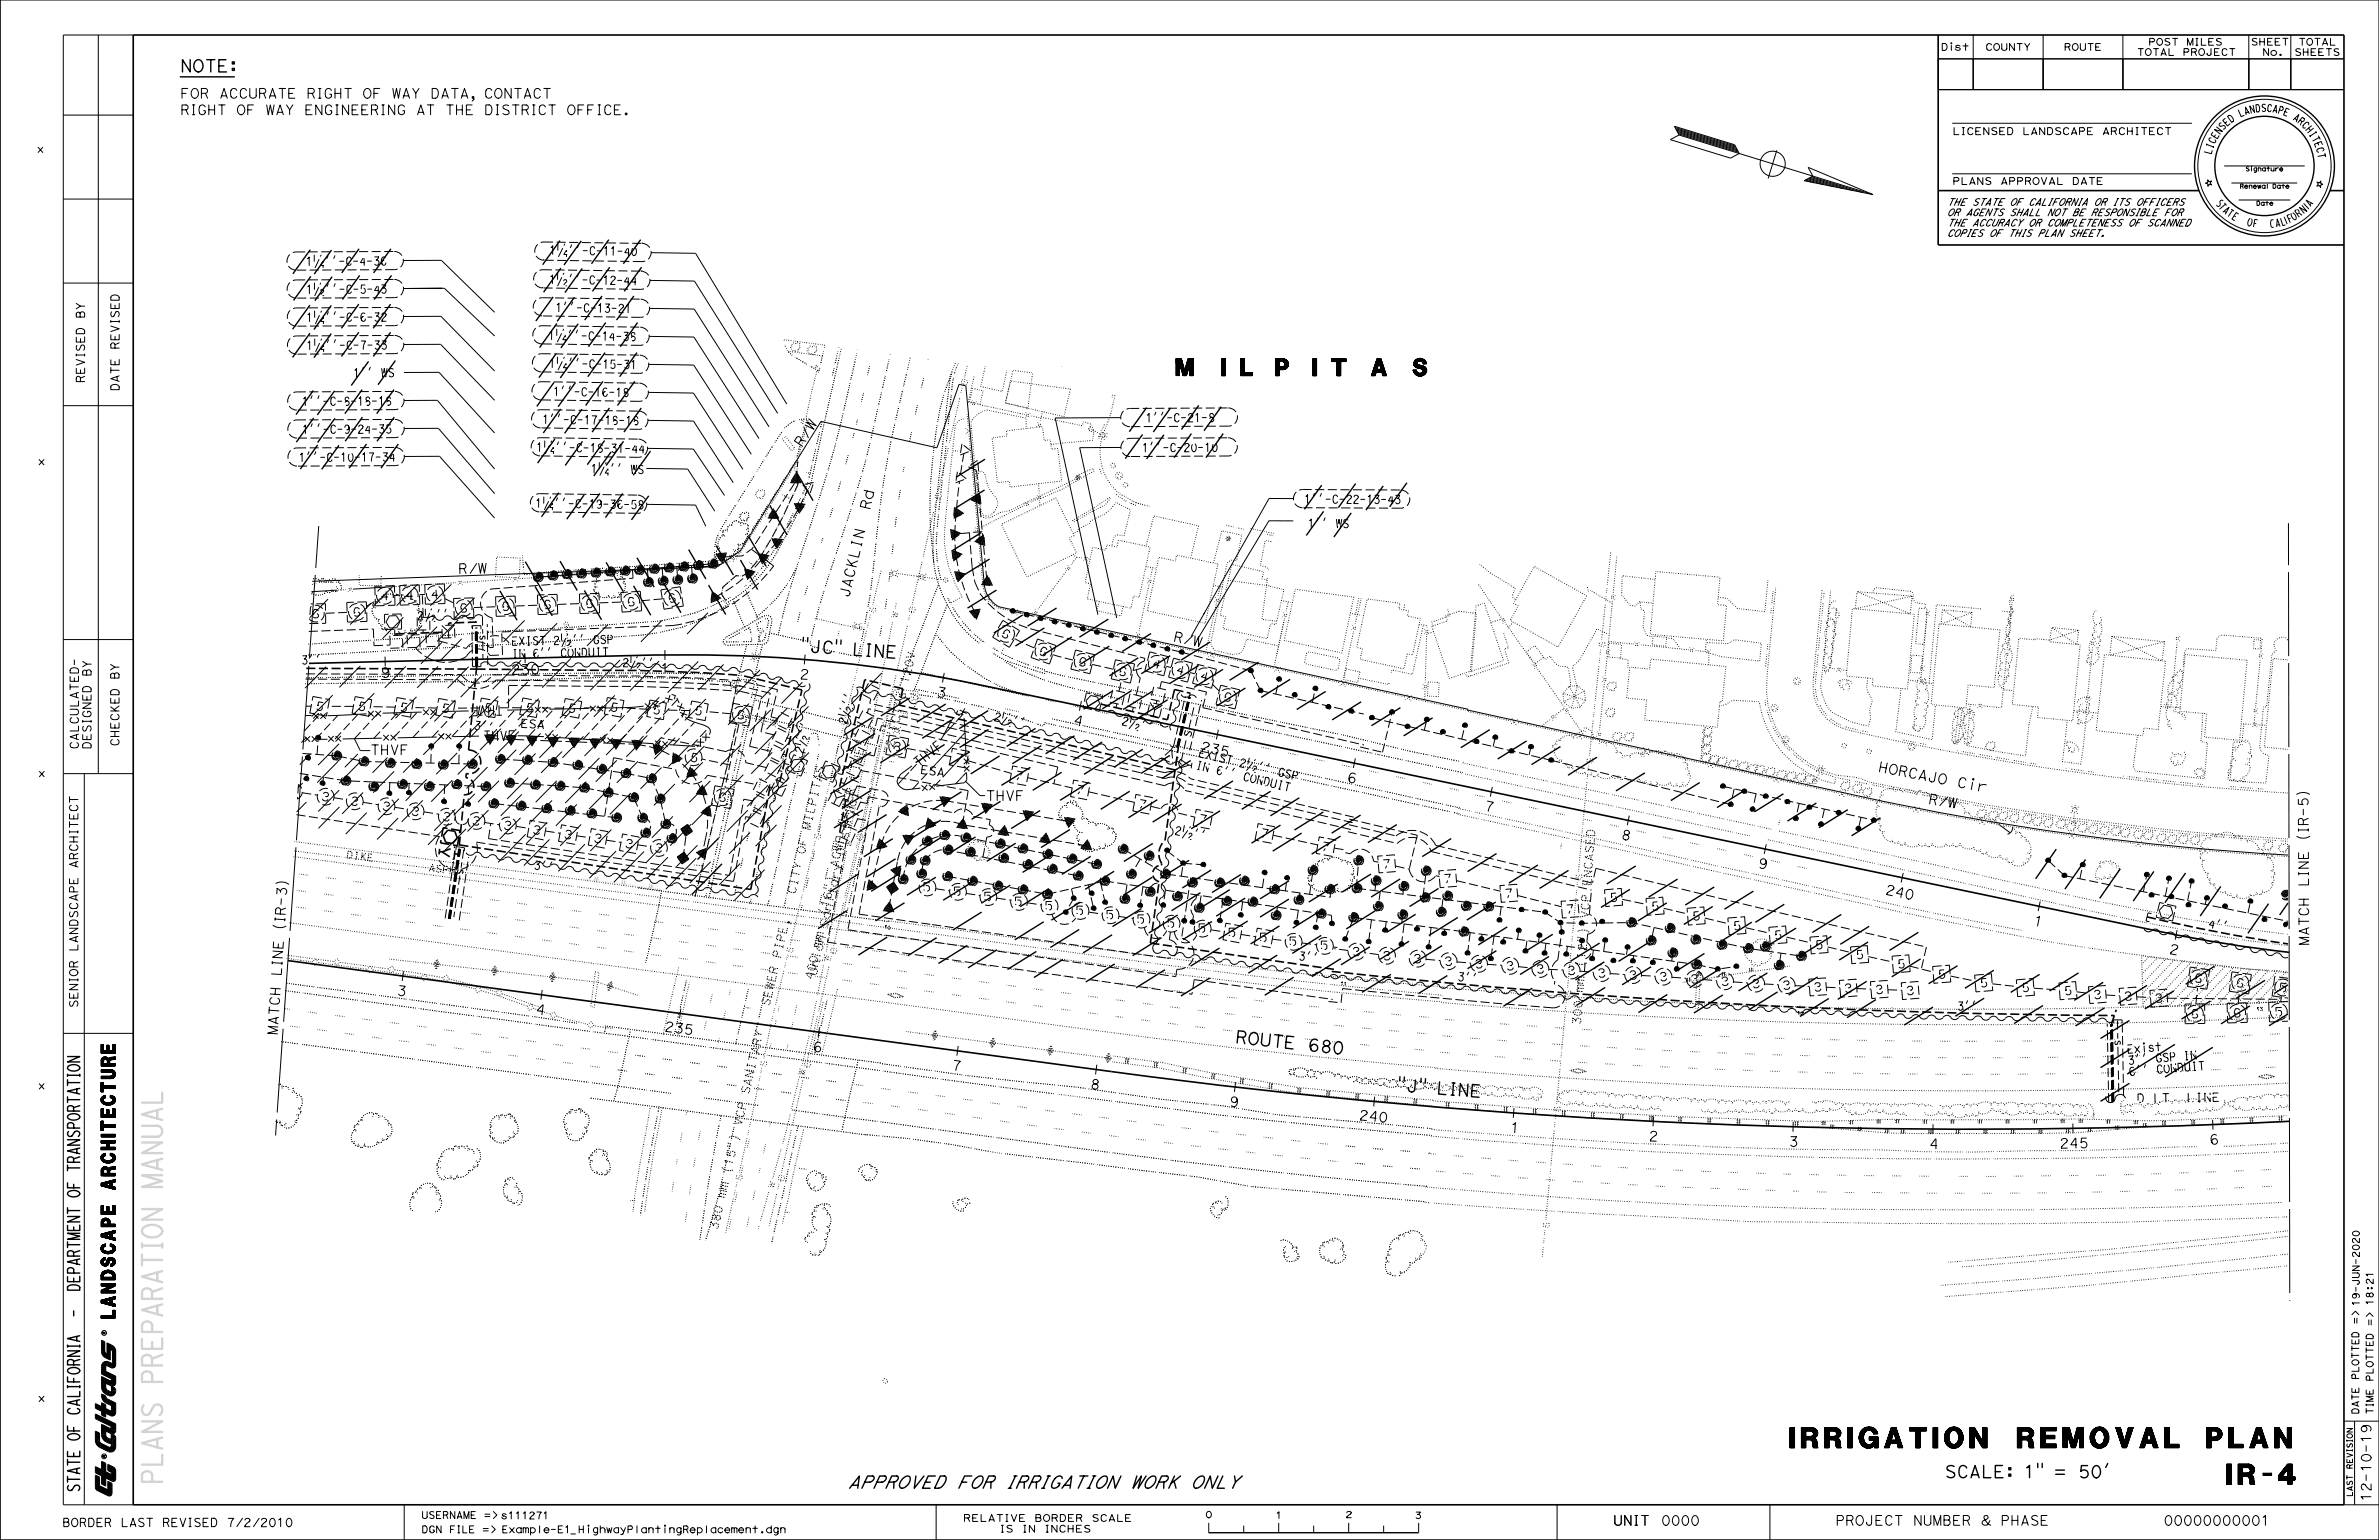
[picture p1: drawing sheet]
<svg xmlns="http://www.w3.org/2000/svg" width="432mm" height="279mm" viewBox="0 0 432 279" stroke-linecap="round" stroke-linejoin="round" font-family="sans-serif">
<defs><g id="words">
<g font-size="3.7">
<text x="324.9" y="262.7">IRRIGATION REMOVAL PLAN</text>
<text x="404.2" y="269.3">IR-4</text>
</g>
<text font-size="3.1" x="213.5" y="68.2">M I L P I T A S</text>
<g font-size="2.2">
<text x="32.7" y="13">NOTE:</text>
<text x="145.2" y="118.2" transform="rotate(4 145.2 118.2)">&quot; J C &quot;</text>
<text x="154.6" y="118.9" transform="rotate(4 154.6 118.9)">L I N E</text>
<text x="224.2" y="189.2" transform="rotate(6 224.2 189.2)">R O U T E</text>
<text x="237.3" y="190.6" transform="rotate(6 237.3 190.6)">6 8 0</text>
<text x="253.5" y="197.9" transform="rotate(4 253.5 197.9)">&quot;</text>
<text x="255.1" y="198" transform="rotate(5 255.1 198)">J</text>
<text x="257.3" y="198.2" transform="rotate(4 257.3 198.2)">&quot;</text>
<text x="260.6" y="198.5" transform="rotate(4 260.6 198.5)">L</text>
<text x="262.8" y="198.6" transform="rotate(5 262.8 198.6)">I</text>
<text x="264.5" y="198.8" transform="rotate(4 264.5 198.8)">N E</text>
<text x="353" y="268.1">SCALE: 1&quot; = 50'</text>
<text x="153.8" y="270">APPROVED FOR IRRIGATION WORK ONLY</text>
</g>
<g font-size="1.8">
<text x="32.7" y="17.8">FOR ACCURATE RIGHT OF WAY DATA, CONTACT</text>
<text x="32.7" y="20.8">RIGHT OF WAY ENGINEERING AT THE DISTRICT OFFICE.</text>
<text x="145.5" y="81.2" transform="rotate(-56 145.5 81.2)">R /</text>
<text x="147.5" y="78.3" transform="rotate(-56 147.5 78.3)">W</text>
<text x="157.9" y="92.6" transform="rotate(-77 157.9 92.6)">R d</text>
<text x="83.2" y="104.1" transform="rotate(-1 83.2 104.1)">R /</text>
<text x="86.7" y="104" transform="rotate(-1 86.7 104)">W</text>
<text x="154.1" y="108.5" transform="rotate(-77 154.1 108.5)">J A C K L I N</text>
<text x="212.9" y="116.3" transform="rotate(12 212.9 116.3)">R /</text>
<text x="216.3" y="117.1" transform="rotate(12 216.3 117.1)">W</text>
<text x="69.1" y="122.9" transform="rotate(-1 69.1 122.9)">9</text>
<text x="92.7" y="122.4" transform="rotate(-1 92.7 122.4)">2 3 0</text>
<text x="119.8" y="122.2">1</text>
<text x="145.1" y="123.1" transform="rotate(5 145.1 123.1)">2</text>
<text x="169.9" y="126.3" transform="rotate(10 169.9 126.3)">3</text>
<text x="194.7" y="131.4" transform="rotate(12 194.7 131.4)">4</text>
<text x="67.2" y="136.9">THVF</text>
<text x="217.8" y="136.2" transform="rotate(12 217.8 136.2)">2 3 5</text>
<text x="244.4" y="141.8" transform="rotate(12 244.4 141.8)">6</text>
<text x="340.8" y="140" transform="rotate(11 340.8 140)">H O R C A J O</text>
<text x="355.1" y="142.7" transform="rotate(11 355.1 142.7)">C i</text>
<text x="358.7" y="143.4" transform="rotate(11 358.7 143.4)">r</text>
<text x="178.9" y="145.2">THVF</text>
<text x="269.3" y="147" transform="rotate(12 269.3 147)">7</text>
<text x="349.9" y="145.8" transform="rotate(9 349.9 145.8)">R /</text>
<text x="353.4" y="146.4" transform="rotate(9 353.4 146.4)">W</text>
<text x="294.1" y="152.2" transform="rotate(12 294.1 152.2)">8</text>
<text x="419" y="152.5" transform="rotate(-90 419 152.5)">(IR-5)</text>
<text x="319" y="157.4" transform="rotate(12 319 157.4)">9</text>
<text x="419" y="160.9" transform="rotate(-90 419 160.9)">LINE</text>
<text x="342.1" y="162.2" transform="rotate(12 342.1 162.2)">2 4</text>
<text x="345.5" y="162.9" transform="rotate(12 345.5 162.9)">0</text>
<text x="369" y="167.8" transform="rotate(12 369 167.8)">1</text>
<text x="51.6" y="168.8" transform="rotate(-86 51.6 168.8)">( I R - 3 )</text>
<text x="393.6" y="173" transform="rotate(11 393.6 173)">2</text>
<text x="419.1" y="171.6" transform="rotate(-90 419.1 171.6)">MATCH</text>
<text x="51" y="177.2" transform="rotate(-86 51 177.2)">L I N E</text>
<text x="71.9" y="180.5" transform="rotate(8 71.9 180.5)">3</text>
<text x="97.1" y="183.9" transform="rotate(8 97.1 183.9)">4</text>
<text x="50.3" y="187.8" transform="rotate(-86 50.3 187.8)">MA T C H</text>
<text x="120.5" y="187.1" transform="rotate(8 120.5 187.1)">2 3 5</text>
<text x="147.4" y="190.7" transform="rotate(8 147.4 190.7)">6</text>
<text x="172.6" y="194.1" transform="rotate(8 172.6 194.1)">7</text>
<text x="197.8" y="197.5" transform="rotate(8 197.8 197.5)">8</text>
<text x="223" y="200.7" transform="rotate(7 223 200.7)">9</text>
<text x="246.6" y="203.2" transform="rotate(5 246.6 203.2)">2 4</text>
<text x="250.1" y="203.5" transform="rotate(5 250.1 203.5)">0</text>
<text x="274" y="205.4" transform="rotate(4 274 205.4)">1</text>
<text x="299.2" y="207" transform="rotate(3 299.2 207)">2</text>
<text x="324.6" y="208" transform="rotate(2 324.6 208)">3</text>
<text x="350.1" y="208.4">4</text>
<text x="373.8" y="208.3" transform="rotate(-1 373.8 208.3)">2 4 5</text>
<text x="401" y="207.6" transform="rotate(-2 401 207.6)">6</text>
<text x="430.3" y="272.4" transform="rotate(-90 430.3 272.4)">12-10-19</text>
<text x="292.8" y="276.7">UNIT</text>
<text x="301.5" y="276.7">0000</text>
<text x="333.1" y="276.7">PROJECT NUMBER &amp; PHASE</text>
<text x="392.7" y="276.7">00000000001</text>
</g>
<g font-size="1.5">
<text x="99.7" y="46.1" transform="rotate(1 99.7 46.1)">1 ‚</text>
<text x="103.1" y="46.2" transform="rotate(1 103.1 46.2)">' ' - C- 1 1 - 4 0</text>
<text x="55.5" y="48.2">1‚ ''-C-4-36</text>
<text x="55.5" y="53.3">1• ''-C-5-43</text>
<text x="99.6" y="51.4" transform="rotate(1 99.6 51.4)">1 •</text>
<text x="103.1" y="51.5" transform="rotate(1 103.1 51.5)">' ' - C- 1 2 - 4 4</text>
<text x="15.4" y="57.8" transform="rotate(-90 15.4 57.8)">BY</text>
<text x="55.6" y="58.3">1‚ ''-C-6-32</text>
<text x="100.8" y="56.5" transform="rotate(1 100.8 56.5)">1 ' ' - C- 1 3 - 2 1</text>
<text x="21.6" y="63.4" transform="rotate(-90 21.6 63.4)">REVISED</text>
<text x="55.6" y="63.4">1‚ ''-C-7-33</text>
<text x="99.5" y="61.6" transform="rotate(1 99.5 61.6)">1 ‚</text>
<text x="102.9" y="61.6" transform="rotate(1 102.9 61.6)">' ' - C- 1</text>
<text x="110.5" y="61.8" transform="rotate(1 110.5 61.8)">4 - 3 8</text>
<text x="15.4" y="69.5" transform="rotate(-90 15.4 69.5)">REVISED</text>
<text x="21.6" y="71" transform="rotate(-90 21.6 71)">DATE</text>
<text x="64.1" y="68.4">1'' WS</text>
<text x="99.6" y="66.7" transform="rotate(1 99.6 66.7)">1 ‚</text>
<text x="100.4" y="71.8" transform="rotate(1 100.4 71.8)">1 ' ' - C- 1</text>
<text x="103" y="66.7" transform="rotate(1 103 66.7)">' ' - C- 1</text>
<text x="109.2" y="71.9" transform="rotate(1 109.2 71.9)">6 - 1</text>
<text x="110.6" y="66.8" transform="rotate(1 110.6 66.8)">5 - 3</text>
<text x="112.9" y="72" transform="rotate(1 112.9 72)">8</text>
<text x="114.4" y="66.9" transform="rotate(1 114.4 66.9)">1</text>
<text x="54.8" y="73.6">1''-C-8-18-18</text>
<text x="98.4" y="76.8" transform="rotate(1 98.4 76.8)">1 ' ' - C- 1 7 - 1 8 - 1 8</text>
<text x="207.9" y="76.6">1''-C-21-8</text>
<text x="54.2" y="83.7">1''-C-10-17-34</text>
<text x="54.8" y="78.7">1''-C-9-24-35</text>
<text x="97.3" y="81.9" transform="rotate(1 97.3 81.9)">1 ‚</text>
<text x="100.7" y="81.9" transform="rotate(1 100.7 81.9)">' ' - C- 1 8 - 3 1 - 4 4</text>
<text x="207.3" y="82">1''-C-20-10</text>
<text x="107.2" y="85.8" transform="rotate(1 107.2 85.8)">1 ‚</text>
<text x="114.4" y="85.9" transform="rotate(1 114.4 85.9)">WS</text>
<text x="97.1" y="92" transform="rotate(1 97.1 92)">1 ‚</text>
<text x="100.6" y="92.1" transform="rotate(1 100.6 92.1)">' ' - C- 1 9 - 3 6 - 5 8</text>
<text x="236.7" y="91.3">1''-C-22-13-43</text>
<text x="237.4" y="95.7">1'' WS</text>
<text x="56.8" y="112.1" transform="rotate(-1 56.8 112.1)">6</text>
<text x="64.3" y="111.8" transform="rotate(-2 64.3 111.8)">6</text>
<text x="69.4" y="108.9" transform="rotate(-2 69.4 108.9)">4</text>
<text x="73.9" y="108.7" transform="rotate(-2 73.9 108.7)">4</text>
<text x="75.7" y="112.5" transform="rotate(-2 75.7 112.5)">2 •</text>
<text x="78.4" y="108.6" transform="rotate(-2 78.4 108.6)">4</text>
<text x="83.7" y="111.1" transform="rotate(-2 83.7 111.1)">6</text>
<text x="91.3" y="110.8" transform="rotate(-2 91.3 110.8)">6</text>
<text x="98.9" y="110.4" transform="rotate(-2 98.9 110.4)">6</text>
<text x="106.5" y="110.3" transform="rotate(-2 106.5 110.3)">6</text>
<text x="114.1" y="110" transform="rotate(-4 114.1 110)">6</text>
<text x="121.6" y="109.3" transform="rotate(-9 121.6 109.3)">6</text>
<text x="92.8" y="117.1" transform="rotate(-1 92.8 117.1)">E XI S T</text>
<text x="92.9" y="119.4" transform="rotate(-1 92.9 119.4)">I N</text>
<text x="96.7" y="119.3" transform="rotate(-1 96.7 119.3)">6 ' '</text>
<text x="100.4" y="117" transform="rotate(-1 100.4 117)">2 •</text>
<text x="101.7" y="119.2" transform="rotate(-1 101.7 119.2)">CONDUI T</text>
<text x="107.6" y="116.8" transform="rotate(-1 107.6 116.8)">GS P</text>
<text x="181.8" y="115.4" transform="rotate(31 181.8 115.4)">6</text>
<text x="188.7" y="118.8" transform="rotate(19 188.7 118.8)">6</text>
<text x="16.5" y="122.8" transform="rotate(-90 16.5 122.8)">BY</text>
<text x="21.6" y="123.3" transform="rotate(-90 21.6 123.3)">BY</text>
<text x="54.7" y="120.5">3''</text>
<text x="112.9" y="120.9" transform="rotate(2 112.9 120.9)">2 •</text>
<text x="164.9" y="124.1" transform="rotate(-77 164.9 124.1)">1 2 0 V</text>
<text x="195.8" y="120.7" transform="rotate(14 195.8 120.7)">6</text>
<text x="203.2" y="122.4" transform="rotate(12 203.2 122.4)">6</text>
<text x="209.3" y="121" transform="rotate(15 209.3 121)">4</text>
<text x="213.6" y="122.2" transform="rotate(15 213.6 122.2)">4</text>
<text x="217.9" y="123.3" transform="rotate(15 217.9 123.3)">4</text>
<text x="57.2" y="128.7" transform="rotate(11 57.2 128.7)">5</text>
<text x="64.8" y="128.8" transform="rotate(11 64.8 128.8)">5</text>
<text x="72.4" y="128.9" transform="rotate(11 72.4 128.9)">5</text>
<text x="80" y="129.1" transform="rotate(11 80 129.1)">5</text>
<text x="87.7" y="129" transform="rotate(11 87.7 129)">5</text>
<text x="94.4" y="132" transform="rotate(4 94.4 132)">E S A</text>
<text x="95.3" y="129" transform="rotate(11 95.3 129)">5</text>
<text x="103" y="129.1" transform="rotate(11 103 129.1)">5</text>
<text x="110.6" y="128.9" transform="rotate(11 110.6 128.9)">5</text>
<text x="118.3" y="129.4" transform="rotate(11 118.3 129.4)">5</text>
<text x="125.9" y="129.6" transform="rotate(11 125.9 129.6)">5</text>
<text x="133.8" y="130.3" transform="rotate(11 133.8 130.3)">6</text>
<text x="153.6" y="131.5" transform="rotate(-76 153.6 131.5)">2 •</text>
<text x="163.1" y="131.4" transform="rotate(-77 163.1 131.4)">C T '</text>
<text x="164.2" y="127" transform="rotate(-77 164.2 127)">s</text>
<text x="180.3" y="130.7" transform="rotate(13 180.3 130.7)">2 •</text>
<text x="183.6" y="131.5" transform="rotate(13 183.6 131.5)">' '</text>
<text x="203.5" y="131.5" transform="rotate(13 203.5 131.5)">2 •</text>
<text x="222.2" y="127.1" transform="rotate(14 222.2 127.1)">6</text>
<text x="14.2" y="136" transform="rotate(-90 14.2 136)">CALCULATED-</text>
<text x="16.5" y="136" transform="rotate(-90 16.5 136)">DESIGNED</text>
<text x="21.6" y="135.4" transform="rotate(-90 21.6 135.4)">CHECKED</text>
<text x="85.9" y="132.3" transform="rotate(11 85.9 132.3)">3 ' '</text>
<text x="145.7" y="136.8" transform="rotate(-76 145.7 136.8)">2 •</text>
<text x="162.1" y="135.7" transform="rotate(-77 162.1 135.7)">2 &quot;</text>
<text x="162.2" y="136.1" transform="rotate(11 162.2 136.1)">8</text>
<text x="217.4" y="137.3" transform="rotate(14 217.4 137.3)">E XI S T</text>
<text x="125.1" y="138.1" transform="rotate(11 125.1 138.1)">5</text>
<text x="155.5" y="141.6" transform="rotate(-78 155.5 141.6)">L I N E</text>
<text x="167" y="140.3" transform="rotate(8 167 140.3)">E S A</text>
<text x="173.4" y="138.2" transform="rotate(11 173.4 138.2)">7</text>
<text x="184.4" y="141.4" transform="rotate(11 184.4 141.4)">7</text>
<text x="195.5" y="144" transform="rotate(11 195.5 144)">7</text>
<text x="216.9" y="139.5" transform="rotate(14 216.9 139.5)">I N</text>
<text x="220.6" y="140.4" transform="rotate(14 220.6 140.4)">6 ' '</text>
<text x="224.8" y="139" transform="rotate(14 224.8 139)">2 •</text>
<text x="225.5" y="141.5" transform="rotate(14 225.5 141.5)">CONDUI T</text>
<text x="231.8" y="140.7" transform="rotate(14 231.8 140.7)">GS P</text>
<text x="58.5" y="145.2" transform="rotate(11 58.5 145.2)">3</text>
<text x="63.8" y="146" transform="rotate(11 63.8 146)">3</text>
<text x="69.5" y="146.9" transform="rotate(11 69.5 146.9)">3</text>
<text x="74.8" y="147.9" transform="rotate(11 74.8 147.9)">3</text>
<text x="80.5" y="148.8" transform="rotate(11 80.5 148.8)">3</text>
<text x="85.8" y="149.6" transform="rotate(11 85.8 149.6)">3</text>
<text x="130.5" y="145.3" transform="rotate(11 130.5 145.3)">6</text>
<text x="154.5" y="149.5" transform="rotate(-77 154.5 149.5)">r i</text>
<text x="155.2" y="146.5" transform="rotate(-77 155.2 146.5)">c t</text>
<text x="206.8" y="146.6" transform="rotate(11 206.8 146.6)">7</text>
<text x="217.7" y="149.3" transform="rotate(11 217.7 149.3)">7</text>
<text x="91.5" y="150.4" transform="rotate(11 91.5 150.4)">3</text>
<text x="96.8" y="151.2" transform="rotate(11 96.8 151.2)">3</text>
<text x="102.5" y="152.1" transform="rotate(11 102.5 152.1)">3</text>
<text x="107.9" y="152.8" transform="rotate(11 107.9 152.8)">3</text>
<text x="113.6" y="153.7" transform="rotate(11 113.6 153.7)">3</text>
<text x="119" y="154.5" transform="rotate(11 119 154.5)">3</text>
<text x="146" y="155.1" transform="rotate(-77 146 155.1)">O F</text>
<text x="147" y="150.7" transform="rotate(-77 147 150.7)">MI L P I T A S</text>
<text x="153.2" y="155.3" transform="rotate(-77 153.2 155.3)">D i</text>
<text x="153.6" y="150.3" transform="rotate(-78 153.6 150.3)">WA T E R</text>
<text x="153.9" y="152.4" transform="rotate(-77 153.9 152.4)">s t</text>
<text x="213.1" y="151.4" transform="rotate(11 213.1 151.4)">2 •</text>
<text x="228.9" y="151.9" transform="rotate(11 228.9 151.9)">7</text>
<text x="240" y="154.3" transform="rotate(11 240 154.3)">7</text>
<text x="14.1" y="157.6" transform="rotate(-90 14.1 157.6)">ARCHITECT</text>
<text x="96.8" y="157.7" transform="rotate(9 96.8 157.7)">3 ' '</text>
<text x="151.9" y="161.1" transform="rotate(-77 151.9 161.1)">a r y</text>
<text x="152" y="157.5" transform="rotate(-78 152 157.5)">A C WP</text>
<text x="167.7" y="161.7">5</text>
<text x="251.3" y="157.5" transform="rotate(-5 251.3 157.5)">7</text>
<text x="262.3" y="160.2" transform="rotate(-5 262.3 160.2)">7</text>
<text x="288.8" y="160.8" transform="rotate(-86 288.8 160.8)">E N C A S E D</text>
<text x="144.3" y="162.3" transform="rotate(-77 144.3 162.3)">C I T Y</text>
<text x="150.1" y="166.2" transform="rotate(-78 150.1 166.2)">( 1 6 &quot; )</text>
<text x="151.5" y="162.5" transform="rotate(-77 151.5 162.5)">t</text>
<text x="173.2" y="162.5">5</text>
<text x="178.8" y="163.4">5</text>
<text x="184.3" y="164.3">5</text>
<text x="189.9" y="165.1">5</text>
<text x="195.5" y="165.9">5</text>
<text x="200.9" y="166.7">5</text>
<text x="206.5" y="167.5">5</text>
<text x="273.4" y="162.9" transform="rotate(-5 273.4 162.9)">7</text>
<text x="284.5" y="165.7" transform="rotate(-5 284.5 165.7)">7</text>
<text x="288.3" y="166.7" transform="rotate(-86 288.3 166.7)">V C P</text>
<text x="292.2" y="163.6" transform="rotate(-5 292.2 163.6)">5</text>
<text x="299.7" y="165.2" transform="rotate(-5 299.7 165.2)">5</text>
<text x="307.2" y="167" transform="rotate(-5 307.2 167)">5</text>
<text x="14.1" y="172.7" transform="rotate(-90 14.1 172.7)">LANDSCAPE</text>
<text x="141.6" y="174" transform="rotate(-77 141.6 174)">P I P E ,</text>
<text x="148.8" y="172" transform="rotate(-78 148.8 172)">m m</text>
<text x="149.2" y="172.7" transform="rotate(-77 149.2 172.7)">o n</text>
<text x="150.2" y="168.4" transform="rotate(-77 150.2 168.4)">S a n i</text>
<text x="212" y="168.2">5</text>
<text x="217.7" y="169.1">5</text>
<text x="223.1" y="169.9">5</text>
<text x="228.8" y="170.8">5</text>
<text x="234.2" y="171.5">5</text>
<text x="239.8" y="172.3">5</text>
<text x="245.8" y="173.4" transform="rotate(-5 245.8 173.4)">3</text>
<text x="287.9" y="172.6" transform="rotate(-86 287.9 172.6)">2 &quot; )</text>
<text x="314.6" y="168.8" transform="rotate(-5 314.6 168.8)">5</text>
<text x="322" y="170.4" transform="rotate(-5 322 170.4)">5</text>
<text x="329.5" y="172.2" transform="rotate(-5 329.5 172.2)">5</text>
<text x="400.7" y="168.2" transform="rotate(11 400.7 168.2)">4 ' '</text>
<text x="147.6" y="177.8" transform="rotate(-78 147.6 177.8)">4 0 0</text>
<text x="148.2" y="177.1" transform="rotate(-77 148.2 177.1)">U n i</text>
<text x="235.6" y="174.1" transform="rotate(8 235.6 174.1)">3 ' '</text>
<text x="251.3" y="174.2" transform="rotate(-5 251.3 174.2)">3</text>
<text x="256.9" y="174.7" transform="rotate(-5 256.9 174.7)">3</text>
<text x="262.5" y="175.2" transform="rotate(-5 262.5 175.2)">3</text>
<text x="264.5" y="177.9" transform="rotate(8 264.5 177.9)">3 ' '</text>
<text x="268" y="175.7" transform="rotate(-5 268 175.7)">3</text>
<text x="273.7" y="176" transform="rotate(-5 273.7 176)">3</text>
<text x="279.1" y="176.6" transform="rotate(-5 279.1 176.6)">3</text>
<text x="284.8" y="176.9" transform="rotate(-5 284.8 176.9)">3</text>
<text x="287.7" y="175.6" transform="rotate(-86 287.7 175.6)">( 1</text>
<text x="290.3" y="177.3" transform="rotate(-5 290.3 177.3)">3</text>
<text x="296" y="177.7" transform="rotate(-5 296 177.7)">3</text>
<text x="301.5" y="178" transform="rotate(-5 301.5 178)">3</text>
<text x="307.1" y="178.4" transform="rotate(-5 307.1 178.4)">3</text>
<text x="312.7" y="178.8" transform="rotate(-5 312.7 178.8)">3</text>
<text x="318.3" y="179.2" transform="rotate(-5 318.3 179.2)">3</text>
<text x="323.8" y="179.5" transform="rotate(-5 323.8 179.5)">3</text>
<text x="329.5" y="179.9" transform="rotate(-5 329.5 179.9)">3</text>
<text x="336.9" y="174" transform="rotate(-5 336.9 174)">5</text>
<text x="344.4" y="175.7" transform="rotate(-5 344.4 175.7)">5</text>
<text x="351.8" y="177.6" transform="rotate(-5 351.8 177.6)">5</text>
<text x="359.4" y="179.1" transform="rotate(-5 359.4 179.1)">5</text>
<text x="366.9" y="180" transform="rotate(-5 366.9 180)">5</text>
<text x="398.4" y="178.1" transform="rotate(8 398.4 178.1)">6</text>
<text x="406" y="179" transform="rotate(8 406 179)">6</text>
<text x="413.8" y="179.9" transform="rotate(8 413.8 179.9)">5</text>
<text x="14.1" y="182.9" transform="rotate(-90 14.1 182.9)">SENIOR</text>
<text x="139.6" y="182.6" transform="rotate(-77 139.6 182.6)">S E WE R</text>
<text x="286.9" y="186" transform="rotate(-86 286.9 186)">3 0 0</text>
<text x="287.3" y="180.1" transform="rotate(-86 287.3 180.1)">m m</text>
<text x="335" y="180.1" transform="rotate(-5 335 180.1)">3</text>
<text x="340.7" y="180.3" transform="rotate(-5 340.7 180.3)">3</text>
<text x="346.3" y="180.5" transform="rotate(-5 346.3 180.5)">3</text>
<text x="355.2" y="183.3" transform="rotate(1 355.2 183.3)">3 '</text>
<text x="374.7" y="180.5" transform="rotate(-5 374.7 180.5)">5</text>
<text x="380.3" y="181.2" transform="rotate(-5 380.3 181.2)">3</text>
<text x="385.8" y="181.5" transform="rotate(-5 385.8 181.5)">3</text>
<text x="391.4" y="181.9" transform="rotate(-5 391.4 181.9)">3</text>
<text x="397.9" y="184.7" transform="rotate(-1 397.9 184.7)">6</text>
<text x="405.6" y="184.5" transform="rotate(-2 405.6 184.5)">6</text>
<text x="413.1" y="184.3" transform="rotate(-2 413.1 184.3)">5</text>
<text x="386.1" y="191.1" transform="rotate(-5 386.1 191.1)">E x i s t</text>
<text x="386.3" y="193.2" transform="rotate(-5 386.3 193.2)">3 ' '</text>
<text x="386.4" y="195.2" transform="rotate(-5 386.4 195.2)">6 ' '</text>
<text x="391.3" y="192.7" transform="rotate(-5 391.3 192.7)">GS P</text>
<text x="391.4" y="194.8" transform="rotate(-5 391.4 194.8)">CONDUI T</text>
<text x="396.3" y="192.3" transform="rotate(-5 396.3 192.3)">I N</text>
<text x="135.9" y="198.6" transform="rotate(-77 135.9 198.6)">S A N I T A R Y</text>
<text x="387.8" y="200" transform="rotate(-1 387.8 200)">D</text>
<text x="390.8" y="200" transform="rotate(-1 390.8 200)">L T</text>
<text x="396.9" y="199.9" transform="rotate(-1 396.9 199.9)">L I N E</text>
<text x="134.6" y="204.4" transform="rotate(-77 134.6 204.4)">V C P</text>
<text x="132.6" y="213.1" transform="rotate(-77 132.6 213.1)">( 1 5 &quot; )</text>
<text x="131.6" y="217.4" transform="rotate(-77 131.6 217.4)">m m</text>
<text x="130.2" y="223.2" transform="rotate(-77 130.2 223.2)">3 8 0</text>
<text x="11.3" y="277">BORDER LAST REVISED 7/2/2010</text>
</g>
<g font-size="1.3">
<text x="403.5" y="23.7" transform="rotate(-47 403.5 23.7)">S</text>
<text x="404.2" y="23" transform="rotate(-41 404.2 23)">E</text>
<text x="404.9" y="22.3" transform="rotate(-35 404.9 22.3)">D</text>
<text x="406.6" y="21.3" transform="rotate(-24 406.6 21.3)">L</text>
<text x="407.5" y="20.9" transform="rotate(-18 407.5 20.9)">A</text>
<text x="408.5" y="20.5" transform="rotate(-12 408.5 20.5)">N</text>
<text x="409.4" y="20.3" transform="rotate(-6 409.4 20.3)">D</text>
<text x="410.4" y="20.2" transform="rotate(-1 410.4 20.2)">S</text>
<text x="411.4" y="20.2" transform="rotate(6 411.4 20.2)">C</text>
<text x="413.4" y="20.5" transform="rotate(17 413.4 20.5)">P</text>
<text x="414.3" y="20.8" transform="rotate(22 414.3 20.8)">E</text>
<text x="416.1" y="21.6" transform="rotate(34 416.1 21.6)">A</text>
<text x="416.9" y="22.2" transform="rotate(39 416.9 22.2)">R</text>
<text x="417.7" y="22.8" transform="rotate(45 417.7 22.8)">C</text>
<text x="418.4" y="23.5" transform="rotate(51 418.4 23.5)">H</text>
<text x="6.9" y="27.7">x</text>
<text x="354.4" y="24.4">LICENSED LANDSCAPE ARCHITECT</text>
<text x="401.3" y="28.1" transform="rotate(-75 401.3 28.1)">L</text>
<text x="401.6" y="27.1" transform="rotate(-70 401.6 27.1)">I</text>
<text x="401.9" y="26.2" transform="rotate(-64 401.9 26.2)">C</text>
<text x="402.4" y="25.3" transform="rotate(-58 402.4 25.3)">E</text>
<text x="402.9" y="24.5" transform="rotate(-52 402.9 24.5)">N</text>
<text x="419" y="24.3" transform="rotate(57 419 24.3)">I</text>
<text x="419.6" y="25.1" transform="rotate(63 419.6 25.1)">T</text>
<text x="420" y="26" transform="rotate(68 420 26)">E</text>
<text x="420.4" y="26.9" transform="rotate(74 420.4 26.9)">C</text>
<text x="420.6" y="27.9" transform="rotate(80 420.6 27.9)">T</text>
<text x="354.4" y="33.5">PLANS APPROVAL DATE</text>
<text x="6.9" y="84.3">x</text>
<text x="216.1" y="133.9" transform="rotate(-77 216.1 133.9)">S</text>
<text x="7" y="140.9">x</text>
<text x="6.9" y="197.6">x</text>
<text x="430.7" y="236.9" transform="rotate(-90 430.7 236.9)">18:21</text>
<text x="428.1" y="240.3" transform="rotate(-90 428.1 240.3)">=&gt; 19-JUN-2020</text>
<text x="430.7" y="240.6" transform="rotate(-90 430.7 240.6)">=&gt;</text>
<text x="428.1" y="250.3" transform="rotate(-90 428.1 250.3)">PLOTTED</text>
<text x="430.7" y="250.6" transform="rotate(-90 430.7 250.6)">PLOTTED</text>
<text x="6.9" y="254.3">x</text>
<text x="428.1" y="256.6" transform="rotate(-90 428.1 256.6)">DATE</text>
<text x="430.7" y="256.6" transform="rotate(-90 430.7 256.6)">TIME</text>
<text x="76.5" y="275.5">USERNAME =&gt; s111271</text>
<text x="76.5" y="278.1">DGN FILE =&gt;</text>
<text x="91" y="278.1">Example-E1_HighwayPlantingReplacement.dgn</text>
<text x="174.8" y="276">RELATIVE BORDER SCALE</text>
<text x="181.4" y="278">IS IN INCHES</text>
</g>
<g font-size="1.2">
<text x="352.3" y="9.1">Dist</text>
<text x="360.3" y="9.1">COUNTY</text>
<text x="374.6" y="9.1">ROUTE</text>
<text x="387.8" y="10.1">TOTAL PROJECT</text>
<text x="389.9" y="8.2">POST MILES</text>
<text x="408.5" y="8.2">SHEET</text>
<text x="410.6" y="10.1">No.</text>
<text x="416.4" y="10.1">SHEETS</text>
<text x="417.2" y="8.2">TOTAL</text>
<text x="353.4" y="41">THE ACCURACY OR COMPLETENESS OF SCANNED</text>
<text x="353.4" y="39.1">OR AGENTS SHALL NOT BE RESPONSIBLE FOR</text>
<text x="353.4" y="37.3">THE STATE OF CALIFORNIA OR ITS OFFICERS</text>
<text x="353.4" y="42.9">COPIES OF THIS PLAN SHEET.</text>
<text x="62.8" y="155.6" transform="rotate(8 62.8 155.6)">D I K E</text>
<text x="77.7" y="158" transform="rotate(8 77.7 158)">A S P H</text>
<text x="218.7" y="275.4">0</text>
<text x="231.5" y="275.5">1</text>
<text x="244.2" y="275.3">2</text>
<text x="256.7" y="275.5">3</text>
</g>
<g font-size="1">
<text x="83.1" y="157.6" transform="rotate(98 83.1 157.6)">S</text>
<text x="383.8" y="188.7" transform="rotate(89 383.8 188.7)">S</text>
<text x="427" y="266.5" transform="rotate(-90 427 266.5)">REVISION</text>
<text x="427" y="271.6" transform="rotate(-90 427 271.6)">LAST</text>
</g>
<text font-size=".9" x="87.1" y="115.2" transform="rotate(89 87.1 115.2)">S</text>
<g font-size=".8">
<text x="406.5" y="34.2">Renewal Date</text>
<text x="407.6" y="31">Signature</text>
<text x="409.5" y="37.3">Date</text>
</g>
<g font-size=".6">
<text x="160.5" y="168.5" transform="rotate(7 160.5 168.5)">1</text>
<text x="161.1" y="168.6" transform="rotate(7 161.1 168.6)">0</text>
<text x="243.3" y="178.7" transform="rotate(7 243.3 178.7)">1</text>
<text x="243.9" y="178.8" transform="rotate(7 243.9 178.8)">1</text>
<text x="326.2" y="184.2">12</text>
<text x="409.6" y="183.4" transform="rotate(-5 409.6 183.4)">1 3</text>
</g>
<g font-size=".5">
<text x="19.1" y="242.1" transform="rotate(-90 19.1 242.1)">R</text>
<text x="19.1" y="264.5" transform="rotate(-90 19.1 264.5)">R</text>
</g>
</g></defs>
<g fill="none" stroke="#000" stroke-width=".18">
<path d="M.1 0h431.7v279.4h-431.7zM17.8 6.4v134M24.2 6.4h-12.7v266.6h12.7M354.2 8.2v.9M358.1 6.3v10M370.8 6.3v10M385.3 6.3v10M408.2 6.3v10M415.8 6.3v10M425.4 10.7h-73.6v5.6h73.6M11.5 20.9h12.7M11.5 36.1h12.7"/>
<path d="M303.9 22.9l10.9 3.4 .9 1.5-1.6 .9-10.9-3.4 1.6-.8zM304 23.1l11 3.4M304.2 23.4l10.9 3.3M304.3 23.6l10.9 3.3M304.4 23.8l10.9 3.4M304.5 24l10.9 3.4M304.6 24.3l11 3.3M304.8 24.5l35.2 10.8M322.5 27.3l-1.6 5.1M327.7 32.7l1.5 .4M327.9 32.5l3.1 1M328.1 32.4l4.7 1.5"/>
<path d="M328.2 30.4l11.8 4.9-12.6-2.5 1.6-.9zM328.4 32.3l6.2 1.9M328.6 32.2l7.8 2.4M328.8 32.1l9.4 2.8M354.3 31.5h43.5M354.3 22.4h43.5M400.7 32.6l.3 .4 .4-.2-.2 .4 .2 .4-.4-.2-.3 .4v-.4l-.4-.2 .4-.1zM403.4 38.5l1.2-.9-.7 1.3M403.5 36.5a.36 .36 0 0 0-.5-.1 .36 .36 0 0 0 0 .6 .34 .34 0 0 1-.2 .4 .34 .34 0 0 1-.5-.2M403.7 30.1h14.6M403.7 38.3l.4 .3M403.7 36.8l.4 .5"/>
<path d="M403.9 37l-1 1M405 37.9l.5 .4M405 33.2h11.9M405.2 38.1l-.8 1.2M405.5 39.1l.3 .2M406.3 36.3h9.4M406.3 38.9l-.4-.3-.8 1.1 .5 .4M408.4 39.6l-.3 .3-.1 .5a.34 .34 0 0 0 0 .4 .34 .34 0 0 0 .4 .1l.3-.6-.1-.6M408.7 30.5v.5M409.8 39.9l-.5-.1-.3 1.4M412.6 39.9a.36 .36 0 0 0-.4 .1 .36 .36 0 0 0-.1 .5 .52 .52 0 0 0 .5 .7h.1M413.9 39.6l.5 1.3 .4-.1"/>
<path d="M414.6 39.3l.5 1.4M415.6 38.9l-.5 .2 .6 1.3M415.7 39.6l-.3 .1M416.1 38.6a.83 .83 0 0 1 .5 1.3 1.01 1.01 0 0 1-.7-1.2M416.8 38l-.3 .3 .8 1.1M416.9 38.8l.3-.2 .6 .5M417 38l.2 .2 .1 .3M417.8 37.2l.9 1.1-1.3-.7 .9 1.1M418.1 36.9l1 1M419.5 36.8l-.3 .4M419.9 37l-1.3-.7 .9 1.2M420.5 33l.5 .2 .2-.4v.5l.4 .1-.4 .2v.4l-.2-.4-.5 .2 .3-.4z"/>
<path d="M11.5 51.4h12.7M73.2 47.3l6.9-.1 9.7 9.5M73.2 52.3h7.5l9.1 8.7M73.3 57.4h6.7l9.8 9.9M117.9 56l8.1 .1 13.6 21.3M118 50.9l8 .1 15.2 24M118.2 45.8l8.1 .2 16.5 27.3M409.1 40.5l.4 .1M413.7 40.8h-.4M413.8 41.1l-.5-1.4-.1 1.5M11.5 73.6h12.7M73.3 62.5h6.7l9.8 10.1"/>
<path d="M73.3 67.6l6.4-.1 10.1 11.1M73.3 72.7l6.1-.1 10.4 12.5M73.4 77.7h6.2l10.2 11.9M117.6 76.3l8.3 .1 7.2 11.2M117.7 71.2l8.2 .1 8.9 13.9M117.8 66.1l8.1 .1 10.5 16.2M117.8 61l8.2 .2 11.8 18.4M203.4 75.8h-11.9l7.8 35.7M57.9 95.4l-.6 7.6M73.4 82.8h6.4l10 11.2M117.3 85l7.5 .1 4.9 7.6M117.4 91.5l8.8 .1 1.9 3.9"/>
<path d="M117.5 81.3l8.3 .2 5.7 8.4M136.4 99.7l4 3M203.5 81.2h-7.5l6.7 30.9M234.7 94.5h-4.4l-13 21.5M234.8 90.5l-4.5-.1-14.1 25.1M415.4 94.9v7.6M11.5 116h12.7M56.7 105.5l73.5-2.7 4.1-2.8 14.7-23.5 21.1 4.7 4-11.5 1.2 .3 3.4 36a5.1 5.1 0 0 0 2.6 4.1l85.2 18.6M57.2 104.3l-1.1 15.2M59.5 108.7l-3.3 3.4M61.1 107.1l-4.6 .3M67.4 109.4l-3.9 3.9"/>
<path d="M69.9 119.1v1.8M71 106.5l-6.9 .4M71.5 106.2l-3.8 3.8M73.2 112l-3.8 3.9M75.8 106l-3.8 3.9M76.6 113.5l-3.8 3.9M79.3 113.7l-3.8 3.9M80.2 116.5l-3.8 3.9M81.9 106l-3.8 3.9M83.1 112.5l-3.8 3.9M83.8 115.9l-3.8 3.9M85.8 114.1v-.6h1.5v.6"/>
<path d="M86.1 108.4l-3.8 3.9M94.6 119.8l-5.2 5.2M95.2 112.6l-3.8 3.8M95.3 118.5v1.8M101.1 113.1l-3.8 3.9M103.6 119.5l-5.2 5.3M110.4 113.3l-3.9 3.9M112.5 119.7l-5.4 5.6M113 103.4l.9 .7M113.8 103.3l-.7 .9M117.5 103.2l.2 2.4M119.6 119.9l-5.3 5.4"/>
<path d="M120.1 112.6l-3.8 3.9M120.2 103l.2 2.4M120.7 117.9v1.8M122.8 102.8l.2 2.4M123 102.7l.9 .8M123.8 102.7l-.8 .8M125.5 102.6l.2 2.4M128.5 111.2l-3.8 3.8M129.4 102.3l-31.7 2.4M130.9 102.3l-2.7 .5-4.3 .3M146.1 118.8l-.1 1.7M415.4 103.8v15.2"/>
<path d="M54.9 137.2l-1.1 15.2M55.3 133.6l1 1M55.4 129.8h1.2M55.6 133.8l-.9 .9M56.1 120.8l-1.1 15.2M56.3 133.6l-1 1M56.4 136.8l-2 1.9M56.6 133.6l1 1M56.8 129.4l1 1M57.6 133.6l-1 1M57.8 129.4l-1 1M58.2 129.4l1 1"/>
<path d="M59.2 129.4l-1 1M59.2 121l-3.8 3.8M59.4 134.1h-1.5M59.6 133.6l1 .9M60.4 126.1l-3.8 3.9M60.6 133.5l-1 1M60.9 133.5l1 1M61.4 138.1l-3.8 3.9M61.5 134.9l-3.8 3.9M61.9 133.5l-1 1M64.3 134l1.1 2.2h1.8M65 136.8l-2.4 2.4"/>
<path d="M65.4 138.2l-3.9 3.9M65.4 120.8l-3.8 3.9M66.5 129.5l-7 .3M66.8 129l1 1M67.8 129l-.9 1M67.9 125.8l-3.8 3.9M68.1 129l1.1 1M69.1 129l-.9 1M69.3 133.9l-7.1 .2M69.6 133.3l1 1M70.3 137.4l-2.7 2.8M70.6 133.3l-1 1"/>
<path d="M70.9 133.3l1 1M71.5 139.9l-3.8 3.9M71.9 133.3l-1 1M73.7 120.9l-3.9 3.9M75.6 126.4l-3.8 3.9M75.7 137.6l-2.6 2.6M76.5 129.2l-7.1 .2M76.8 128.7l1 1M77.8 128.7l-1 1M78.1 128.7l1.1 1M79.1 128.7l-.9 1M79.3 133.7l-7.1 .2"/>
<path d="M79.5 120.9l-3.8 3.9M79.6 133.1l1 1M80.6 133.1l-1 1M80.6 133.1l-3.8 3.8M80.9 133.1l1 1M81.9 133.1l-1 1M82.7 127l-3.9 3.9M83 136.6l-3.8 3.9M85.1 121l-3.9 3.9M85.1 129l-4.8 .1M86.6 128.1v1.8h-.9M86.6 128.9l-.6 .1"/>
<path d="M86.9 136.6l-3.8 3.9M86.9 133.6l-4.7 .1M87 131.2l-3.8 3.9M87.3 120.3v.6h-1.5v-.6M87.4 122.6l-3.8 3.9M88.1 129.8l-.5-1.8-.5 1.8M88.4 132.6v1.8M88.5 139.2l-3.8 3.8M89.4 132.6v1.8M90.3 132.6v1.8M90.3 133.5h-.9M90.4 126.3l-3.8 3.9"/>
<path d="M90.6 128v1.8M90.9 132.2l-3.8 3.9M91.1 129.8h-1M91.9 132.6l-.5 1.8-.5-1.8M93 133.5h-.6M93.3 132.6h-.9v1.8M93.7 136l-3.8 3.9M93.9 133.5l4.8 .1M94.2 132.7l-3.9 3.9M95.8 123.7l-3.8 3.9M96.8 128.7l-4.7 .1M97.1 128.3l1 1"/>
<path d="M97.2 136.7l-3.8 3.9M97.8 126.8l-3.8 3.8M98.1 128.3l-1 1M98.1 133.1l-3.8 3.8M98.4 128.3l1.1 .9M99 133.1l.9 1.1M99.4 128.2l-.9 1.1M100 133.2l-1.1 .9M100.3 133.2l.9 1.1M101.3 133.3l-1.1 .9M101.5 133.8l7.1 .5M101.7 133.6l-3.8 3.9"/>
<path d="M102 136.4l-3.8 3.8M105.4 126.4l-3.8 3.9M105.9 133.6l-3.8 3.9M106.8 128.5l-7.1 .2M107.1 128.1l1 .9M108.1 128l-1 1.1M108.4 128.1l1 .9M108.8 137.5l-3.8 3.9M108.9 133.7l1 1.1M109.4 128l-.9 1.1M109.9 133.3l-3.8 3.9M109.9 133.8l-1 .9"/>
<path d="M110.3 133.8l.9 1.1M111.2 133.9l-1 .9M111.5 134.5l7.1 .4M111.6 126.2l-3.8 3.8M112 138l-3.9 3.8M113.8 133.1l-3.8 3.9M115.8 138.1l-3.8 3.9M116.8 128.1l-2.2 .2-4.9 .2M117 127.6l1.1 .9M117.5 133.4l-3.8 3.9M118 127.5l-.8 1.1M118.4 127.5l1.1 .9"/>
<path d="M118.9 134.4l1 1M119.3 127.4l-.8 1.1M119.7 126.5l-3.8 3.9M119.9 134.4l-1 1M120.1 139.2l-3.8 3.9M120.2 134.5l1 1M120.7 127.1l-1.2 .7M120.7 126.6l1.4 .4M121.2 134.5l-1 1M121.5 135.1l4.7 .3M121.6 126.1l-.4 1.4M121.9 126l.7 .2"/>
<path d="M122.6 133.8l-3.9 3.9M122.6 126.1l-.2 .8M122.8 126.6l.5 1M122.9 128l1.3 .5M123.4 129.3l1.3 .4M123.8 127.6l-.5 1.3M124.3 128.8l-.5 1.4M124.4 130.1a3.6 3.6 0 0 0 2.3 1.1 3.3 3.3 0 0 1 2.2 1.1v.6l-.2 .4M125.1 135.2l-3.8 3.9M126.4 134.6l1.4 .1M126.4 135.1l.3 .3M126.7 120l-5.5 5.7"/>
<path d="M126.8 135.1l-.3 .3M127.2 133.9l-.1 1.4M127.4 133.7l1.4 .1M127.6 138.3l-3.9 3.9M127.9 135.4l-3.9 3.8M128.1 126.8l-3.8 3.9M128.2 133.1l-.1 1.4M131.3 120.5l-4.6 4.7M134.5 135.1l-3.8 3.8M135.9 127.6l-3.8 3.9M137.9 121.6l-4.3 4.4M139.9 128.8l-3.8 3.9"/>
<path d="M140.2 136.5l-3.9 3.9M140.8 132.9l-3.8 3.9M141.9 123l-3.8 3.9M142.7 137.6l-3.8 3.9M142.9 128.4l-3.8 3.9M145.6 132.4l-3.9 3.8M145.6 123.8l-3.8 3.8M146.8 128.2l-3.9 3.8M146.8 136.5l-3.8 3.9M160.1 122.1l-5.6 5.7M165.5 139l-2.1 1.6M166.2 137.4l1.1 1.4"/>
<path d="M166.6 137.1l-.8 .6M167 136.8l1.1 1.4M167.6 136.2l1.2 1.4M168.2 136.9l-.7 .6M168.9 135.2l.7 1.7-1.5-1M170 134.4l-.7 .5 1.1 1.4M170.3 135.2l-.4 .4M171.4 122.1l-.3 1.7M173 130.2l-2.3 4.1M173.5 129.5l.7 .3M173.9 128.9l-.4 .6M174.2 128.8l1.3 .6"/>
<path d="M174.9 139l1.1 .9M175 130.2l.3 7.1M175.1 128.5l-.6 1.3M175.9 138.9l-.9 1.1M196.3 127.2l-.4 1.7M221.1 132.4l-.3 1.7M246 137.6l-.4 1.7M266.3 128.8l71.1 15.6a492.9 492.9 0 0 0 77.9 10.7M415.4 120.3v15.2M415.4 136.8l.1 15.3M11.5 140.4h12.7M15.3 140.4v132.6"/>
<path d="M53.7 153.7l-1.1 15.2M54.9 142.1l-.8 .8M55.6 145.5l-1.8 1.8M61.6 143.3l-3.8 3.9M61.6 146.4l-3.8 3.9M65.9 143.8l-3.8 3.9M66.6 147.4l-3.9 3.9M72.3 148.4l-3.9 3.9M72.4 144.9l-3.8 3.9M76.7 145.2l-3.8 3.9M77.4 141.4l-3.8 3.9M81.5 149.4l-3.8 3.9"/>
<path d="M82.1 141.6l-3.8 3.8M82.6 146.8l-3.8 3.9M82.7 154.2l.1-.6 1.5 .2-.1 .7M84.6 150.4l-3.8 3.9M86.2 144l-3.8 3.9M88.7 147l-3.9 3.9M90.6 141.6l-3.8 3.9M94.5 148.4l-3.8 3.9M94.7 144.1l-3.8 3.9M95.4 151.4l-5 5M95.9 141.1l-3.8 3.9M99.3 149.2l-3.8 3.9"/>
<path d="M99.7 152.3l-4.6 4.7M100.2 145.2l-3.8 3.9M101 141.7l-3.8 3.9M104.7 145.9l-3.8 3.9M105.5 149.6l-3.8 3.9M106.2 153.2l-4.9 4.9M106.4 141.8l-3.8 3.9M110.7 142.9l-3.8 3.9M111 150.5l-3.9 3.9M111.8 154.4l-4.8 4.9M114.5 143.9l-3.8 3.9M116.7 151.6l-3.8 3.9"/>
<path d="M116.9 154.5l-5.5 5.6M121.1 152.6l-3.8 3.9M121.2 155.5l-3.8 3.9M122.1 148.1l-3.8 3.9M122.5 142.2l-3.8 3.9M125.5 149.5l-3.9 3.9M126.4 155.7l-5.5 5.6M126.6 153.4l-3.8 3.8M128.9 141.7l-3.8 3.9M129 156.3l-3.8 3.9M129.4 145.8l-3.8 3.8M134.4 156.7l-3.9 3.9"/>
<path d="M134.9 140.6l-3.8 3.8M135.7 147l-3.8 3.9M136.1 151l-3.8 3.9M138.8 157.8l-5.5 5.6M138.8 145.7l-3.8 3.9M139.4 142.4l-3.8 3.9M140.9 149.6l-3.8 3.9M141.9 146.1l-3.9 3.9M143.2 141.1l-3.8 3.9M163.4 140.6l-.5 .8a1.61 1.61 0 0 0 1.7 1.9l2.4-.3M163.4 140.6h.1M167.3 142.5l1.1 .9"/>
<path d="M168.3 142.4l-.9 1.1M168.6 142.4l1.1 .8M169.6 142.2l-.9 1.2M175.3 141.8l2.6 2.5h.9M175.4 140.2l.1 1.3-.5 .5-5.1 .6M270.9 142.8l-.4 1.7M295.7 148l-.3 1.7M320.6 153.2l-.4 1.7M345.4 158.4l-.3 1.7M362.8 149.6l2.1 1.5M365.3 150l-.2 .8-.7 .6M415.5 153.3v15.3"/>
<path d="M419.2 144.1a2.23 2.23 0 0 0-2.3 0M419.2 151.7a2.21 2.21 0 0 1-2.3 0M49.6 167.9a2.22 2.22 0 0 0 2.3 .1M52.6 170.2l-1.1 15.2M73.2 176.2l-.2 1.8M98.4 179.6l-.2 1.8M370.3 163.6l-.4 1.7M390.5 165.8l-.6-.2-.4 1.5 .6 .1M395.2 168.7l-.4 1.8M415.5 169.8v15.3M11.5 187.5h12.7M18.3 199.5v.1"/>
<path d="M18.3 199.3v.5M18.4 196.4h.4v.6h2.1v.4h-2.1v.7h-.4v-1.7h.4v.6h2.1v.4h-2.1v.7h-.4zM18.4 189.5h.4v1.1h.5v-1h.5v1h.6v-1.1h.5v1.6h-2.5zM18.4 189.5v1.6M18.4 196.4v1.7M18.4 199.2v.7M18.4 194.1v.4M18.4 195.3v.4M18.5 199.1v.9M18.5 194.1v.4M18.5 195.3v.4M18.5 189.5v1.6"/>
<path d="M18.5 196.4v1.7M18.5 199.1v1M18.5 192a.72 .72 0 0 1 1.2 .1l.3-.2 .9-.2v.5l-.7 .1-.3 .2v.5h1v.4h-2.5v-1zM18.5 199l.6-.3 .1 .5a.45 .45 0 0 0-.5 .5 .45 .45 0 0 0 .6 .3 .89 .89 0 0 0 1.2-.5l-.2-.3h-.3v-.5a.87 .87 0 0 1 1 .9 .87 .87 0 0 1-1 .9 1.13 1.13 0 0 1-1.2-.2 1.13 1.13 0 0 1-.4-1.1zM18.5 199v1.1M18.6 194.1v.4M18.6 195.3v.4M18.6 189.5v1.6M18.6 196.4v1.7M18.6 199v1.2M18.7 198.9v1.3M18.7 194.1v.4"/>
<path d="M18.7 195.3v.4M18.7 189.5v1.6M18.7 196.4v1.7M18.7 198.9v.5M18.7 199.7v.6M18.8 189.5v1.6M18.8 196.4v1.7M18.8 198.9v.4M18.8 199.8v.5M18.8 191.8v1.6l-.1-1.6v1.6v-1.5l-.1 1.5v-1.5l-.1 1.5v-1.4v1.4l-.1-1.2v.1v1.1M18.8 194.1v.4M18.8 195.3v.4"/>
<path d="M18.8 193v.4M18.8 198.8v.5M18.8 190.6v.5M18.8 197v.4M18.9 193v.4M18.9 198.8v.5M18.9 199.9v.4M18.9 194.1v.4M18.9 195.3v.4M18.9 190.6v.5M18.9 197v.4M18.9 199.9v.5"/>
<path d="M18.9 198.8v.4M19 194.1v.4M19 195.3v.4M19 190.6v.5M19 197v.4M19 193v.4M19 198.8v.4M19 200v.4M19.1 193v.4M19.1 198.8v.4M19.1 200v.4M19.1 190.6v.5"/>
<path d="M19.1 197v.4M19.1 194.1v.4M19.1 195.3v.4M19.1 198.7v.5M19.2 194.1v.4M19.2 195.3v.4M19.2 190.6v.5M19.2 197v.4M19.2 193v.4M19.3 194.1v.4M19.3 195.3v.4M19.3 190.6v.5"/>
<path d="M19.3 197v.4M19.3 193v.4M19.4 194.1v.4M19.4 195.3v.4M19.4 189.6v1.5M19.4 197v.4M19.4 193v.4M19.5 191.9v.5l-.1-.6v.5l-.1-.5v.4l-.1-.4v.4l-.1-.4v.4v-.4l-.1 .4v-.4l-.1 .4v-.4v.5l-.1-.5v.6M19.5 193v.4M19.5 194.1v.4M19.5 195.3v.4M19.5 192.4v.6h-.7v-.6a.35 .35 0 0 1 .3-.2 .35 .35 0 0 1 .4 .2"/>
<path d="M19.5 189.6v1.5M19.5 197v.4M19.5 191.9v1.5M19.6 194.1v.4M19.6 195.3v.4M19.6 189.6v1.5M19.6 197v.4M19.6 192v1.4M19.7 192.1v1.3M19.7 194.1v.4M19.7 195.3v.4M19.7 189.6v1.5"/>
<path d="M19.7 197v.4M19.8 189.6v1.5v-.5M19.8 197v.4M19.8 192v1.4M19.8 194.1v.4M19.8 195.3v.4M19.8 190.6v.5M19.9 191.9v1.5M19.9 194.1v.4M19.9 195.3v.4M19.9 190.6v.5M19.9 197v.4"/>
<path d="M19.9 192.4v-.5v1.5v-.4M20 194.1v.4M20 195.3v.4M20 190.6v.5M20 197v.4M20 191.9v.5M20 193v.4M20 194.5a.39 .39 0 0 1 .5 .4 .39 .39 0 0 1-.5 .4h-1.6v.4h1.7M20 191.9v.4M20 198.7v.5M20.1 198.7v.5M20.1 191.9v.4"/>
<path d="M20.1 193v.4M20.1 194.1v.4M20.1 190.6v.5M20.1 197v.4M20.1 200v.4M20.1 194.1h-1.7v.4h1.6M20.1 194.1a.8 .8 0 0 1 .9 .8 .8 .8 0 0 1-.9 .8M20.1 195.3v.4M20.1 191.8v.5M20.2 194.1v.4M20.2 195.3v.4M20.2 190.6v.5"/>
<path d="M20.2 197v.4M20.2 198.7v.5M20.2 200v.4M20.2 191.8v.5M20.2 193v.4M20.2 198.8v.4M20.2 199.9v.5M20.2 195.2v.5M20.3 198.8v.4M20.3 194.1v.5M20.3 195.2v.5M20.3 190.6v.5"/>
<path d="M20.3 197v.4M20.3 199.9v.5M20.3 191.8v.5M20.3 193v.4M20.3 198.8v.5M20.4 194.1v.5M20.4 195.2v.4M20.4 190.6v.5M20.4 197v.4M20.4 191.8v.5M20.4 193v.4M20.4 198.8v.5"/>
<path d="M20.4 199.8v.5M20.4 194.1v.6M20.4 195.1v.5M20.4 189.5v1.6zM20.5 191.8v.5M20.5 193v.4M20.5 198.9v.5M20.5 199.7v.6M20.5 194.2v.5M20.5 195.1v.5M20.5 191.8v.4M20.5 198.9v1.4"/>
<path d="M20.5 194.2v1.4M20.5 189.5v1.6M20.5 197v.4M20.6 194.2v1.4M20.6 189.5v1.6M20.6 197v.4M20.6 191.8v.4M20.6 193v.4M20.6 198.9v1.3M20.6 194.2v1.3M20.6 194.3v1.2M20.7 199v1.2"/>
<path d="M20.7 191.8v.4M20.7 193v.4M20.7 194.3v1.2M20.7 189.5v1.6M20.7 197v.4M20.7 199v1.1M20.7 194.3v1.1M20.7 199.1v1M20.8 189.5v1.6M20.8 197v.4M20.8 199.1v.9M20.8 191.8v.4"/>
<path d="M20.8 193v.4M20.8 194.4v1M20.8 194.5v.8M20.9 191.8v.4M20.9 193v.4M20.9 199.2v.7M20.9 194.6v.6M20.9 189.5v1.6M20.9 197v.4M20.9 199.3v.5M20.9 191.7v.5M20.9 194.7v.4"/>
<path d="M51.4 186.6l-1.1 15.2M123.6 183l-.3 1.8M148.7 186.4l-.2 1.7M173.9 189.8l-.2 1.7M199.1 193.2l-.3 1.7M224.3 196.3l-.2 1.8M249.5 199l-.2 1.7M382.3 198.9a.86 .86 0 0 0 .6 1.1 .86 .86 0 0 0 1-.8 .98 .98 0 0 1 1-.6 .98 .98 0 0 1 .9 .7M385.2 185.7v-.7h-1.6v.7M415.5 186.3v15.3M18.3 210v.1M18.3 209.8v.5"/>
<path d="M18.4 218.8h.4v1.1h.5v-1h.5v1h.6v-1.1h.5v1.5h-2.5zM18.4 214.7l2.5-.7v.4l-.5 .2v.7l.5 .1v.4l-2.5-.7zM18.4 206.9h2.5v.5h-1.1v.8h1.1v.4h-2.5v-.4h.9v-.8h-.9zM18.4 203.4h.4v.7h2.1v.4h-2.1v.6h-.4v-1.7h.4v.7h2.1v.4h-2.1v.6h-.4zM18.4 201.2h.4v1.1h.5v-1h.5v1h.6v-1.1h.5v1.5h-2.5zM18.4 201.2v1.5M18.4 203.4v1.7M18.4 206.9v.5M18.4 208.2v.4M18.4 214.7v.4M18.4 218.8v1.5M18.4 205.8h2.5v.4h-2.5z"/>
<path d="M18.4 209.8v.6M18.4 205.8v.4M18.4 209.7v.8M18.4 214.7v.5M18.5 209.6v.9M18.5 205.8v.4M18.5 201.2v1.5M18.5 203.4v1.7M18.5 206.9v.5M18.5 208.2v.4M18.5 214.7v.5M18.5 218.8v1.5"/>
<path d="M18.5 209.6v1M18.5 211.9a.72 .72 0 0 1 1.2 .2l.3-.3 .9-.1v.4l-.7 .1-.3 .3v.4h1v.4h-2.5v-1zM18.5 209.5l.6-.2 .1 .4a.45 .45 0 0 0-.5 .5 .45 .45 0 0 0 .6 .4 .89 .89 0 0 0 1.2-.6l-.2-.2-.3-.1v-.5a.87 .87 0 0 1 1 .9 .87 .87 0 0 1-1 .9 1.13 1.13 0 0 1-1.2-.2 1.13 1.13 0 0 1-.4-1.1zM18.5 209.5v1.1M18.6 201.2v1.5M18.6 203.4v1.7M18.6 206.9v.5M18.6 208.2v.4M18.6 214.6v.6M18.6 218.8v1.5M18.6 205.8v.4M18.6 209.5v1.2"/>
<path d="M18.7 209.4v1.3M18.7 205.8v.4M18.7 201.2v1.5M18.7 203.4v1.7M18.7 206.9v.5M18.7 208.2v.4M18.7 214.6v.6M18.7 218.8v1.5M18.7 209.4v.5M18.7 210.2v.6M18.8 201.2v1.5M18.8 203.4v1.7"/>
<path d="M18.8 206.9v.5M18.8 208.2v.4M18.8 218.8v1.5M18.8 209.4v.4M18.8 210.3v.5M18.8 205.8v.4M18.8 211.8v1.5l-.1-1.5v1.5v-1.5l-.1 1.5v-1.4l-.1 1.4v-1.3v1.3l-.1-1.2v.1v1.1M18.8 214.6v.7M18.8 212.9v.4M18.8 214.9l1.1-.2v.5zM18.8 202.3v.4M18.8 204.1v.4"/>
<path d="M18.8 219.9v.4M18.9 212.9v.4M18.9 209.3v.5M18.9 210.4v.4M18.9 205.8v.4M18.9 202.3v.4M18.9 204.1v.4M18.9 206.9v.5M18.9 208.2v.4M18.9 214.6v.7M18.9 219.9v.4M18.9 210.4v.5"/>
<path d="M18.9 212.2l.3-.1 .2 .1 .1 .7h-.7zM18.9 214.5v.8M18.9 209.3v.4M19 202.3v.4M19 204.1v.4M19 206.9v.5M19 208.2v.4M19 214.5v.8M19 219.9v.4M19 212.9v.4M19 209.3v.4M19 210.5v.4"/>
<path d="M19 205.8v.4M19 214.5v.4M19 214.9v.4M19.1 212.9v.4M19.1 209.3v.4M19.1 210.5v.4M19.1 205.8v.4M19.1 202.3v.4M19.1 204.1v.4M19.1 206.9v.5M19.1 208.2v.4M19.1 215v.3"/>
<path d="M19.1 219.9v.4M19.1 214.5v.4M19.1 209.2v.5M19.2 202.3v.4M19.2 204.1v.4M19.2 206.9v.5M19.2 208.2v.4M19.2 214.5v.3M19.2 215v.4M19.2 219.9v.4M19.2 212.9v.4M19.2 200v.4"/>
<path d="M19.2 210.6v.4M19.2 205.8v.4M19.3 205.8v.4M19.3 202.3v.4M19.3 204.1v.4M19.3 206.9v.5M19.3 208.2v.4M19.3 214.4v.4M19.3 215v.4M19.3 219.9v.4M19.3 212.9v.4M19.3 200.1v.4"/>
<path d="M19.3 210.6v.4M19.4 201.3v1.4M19.4 204.1v.4M19.4 206.9v1.7M19.4 214.4v.4M19.4 215v.4M19.4 218.9v1.4M19.4 200.1v.4M19.4 210.6v.4M19.4 212.9v.4M19.4 205.8v.4M19.5 200.1v.4"/>
<path d="M19.5 210.6v.4M19.5 205.8v.4M19.5 211.8v.5l-.1-.5v.4l-.1-.5v.4l-.1-.4v.4l-.1-.4v.4v-.4l-.1 .4v-.4l-.1 .5v-.5v.5l-.1-.5v.6M19.5 212.9v.4M19.5 201.3v1.4M19.5 204.1v.4M19.5 206.9v1.7M19.5 214.4v.4M19.5 215v.4M19.5 218.9v1.4M19.5 211.8v1.5M19.5 211.9v1.4"/>
<path d="M19.6 201.3v1.4M19.6 204.1v.4M19.6 206.9v1.7M19.6 214.4v.3M19.6 215.1v.3M19.6 218.9v1.4M19.6 200.1v.4M19.6 210.6v.4M19.6 205.8v.4M19.6 211.9v1.4M19.6 215.1v.4M19.6 214.3v.4"/>
<path d="M19.7 212v1.3M19.7 200.1v.4M19.7 210.6v.4M19.7 205.8v.4M19.7 201.3v1.4M19.7 204.1v.4M19.7 206.9v1.7M19.7 214.3v.4M19.7 215.1v.4M19.7 218.9v1.4M19.7 212.1v1.2M19.8 218.9v1.4v-.4"/>
<path d="M19.8 201.3v1.4v-.4M19.8 204.1v.4M19.8 214.3v.4M19.8 215.1v.4M19.8 211.9v1.4M19.8 200.1v.4M19.8 210.6v.4M19.8 205.8v.4M19.8 206.9v1.7M19.8 202.3v.4M19.8 206.9v.5M19.8 208.2v.4"/>
<path d="M19.8 219.9v.4M19.9 211.9v1.4M19.9 200.1v.4M19.9 210.6v.4M19.9 205.8v.4M19.9 202.3v.4M19.9 204.1v.4M19.9 206.9v.5M19.9 208.2v.4M19.9 214.3v.4M19.9 215.1v.4M19.9 219.9v.4"/>
<path d="M19.9 211.9v1.4v-.4M19.9 200v.5M19.9 211.8v.5M20 202.3v.4M20 204.1v.4M20 206.9v.5M20 208.2v.4M20 214.3v1.3M20 219.9v.4M20 211.8v.5M20 212.9v.4M20 200v.5"/>
<path d="M20 210.6v.4M20 205.8v.4M20 214.2v1.4M20 200v.4M20 209.2v.5M20 210.5v.5M20.1 209.2v.5M20.1 210.5v.5M20.1 205.8v.4M20.1 211.8v.4M20.1 212.9v.4M20.1 202.3v.4"/>
<path d="M20.1 204.1v.4M20.1 206.9v.5M20.1 208.2v.4M20.1 219.9v.4M20.1 209.3v.4M20.1 210.5v.4M20.1 214.2v1.4M20.2 202.3v.4M20.2 204.1v.4M20.2 206.9v.5M20.2 208.2v.4M20.2 214.2v1.4"/>
<path d="M20.2 219.9v.4M20.2 209.3v.4M20.2 210.5v.4M20.2 205.8v.4M20.2 211.8v.4M20.2 212.9v.4M20.3 209.3v.5M20.3 205.8v.4M20.3 202.3v.4M20.3 204.1v.4M20.3 206.9v.5M20.3 208.2v.4"/>
<path d="M20.3 214.2v1.4M20.3 219.9v.4M20.3 210.4v.5M20.3 211.8v.4M20.3 212.9v.4M20.3 214.2v1.5M20.4 214.2v1.5M20.4 202.3v.4M20.4 204.1v.4M20.4 206.9v.5M20.4 208.2v.4M20.4 219.9v.4"/>
<path d="M20.4 211.8v.4M20.4 212.9v.4M20.4 209.3v.5M20.4 210.3v.5M20.4 205.8v.4M20.4 214.2v.4M20.4 215.3v.4M20.4 218.8v1.5zM20.4 201.2v1.5zM20.4 215.3l.1 .4M20.5 211.8v.4M20.5 212.9v.4"/>
<path d="M20.5 209.4v.5M20.5 210.2v.6M20.5 205.8v.4M20.5 214.1v.4M20.5 209.4v1.4M20.5 201.2v1.5M20.5 204.1v.4M20.5 206.9v.5M20.5 208.2v.4M20.5 215.3v.4M20.5 218.8v1.5M20.6 201.2v1.5"/>
<path d="M20.6 204.1v.4M20.6 206.9v.5M20.6 208.2v.4M20.6 214.1v.4M20.6 215.3v.4M20.6 218.8v1.5M20.6 211.8v.4M20.6 212.9v.4M20.6 209.4v1.3M20.6 205.8v.4M20.7 209.5v1.2M20.7 205.8v.4"/>
<path d="M20.7 211.7v.5M20.7 212.9v.4M20.7 201.2v1.5M20.7 204.1v.4M20.7 206.9v.5M20.7 208.2v.4M20.7 214.1v.4M20.7 215.3v.5M20.7 218.8v1.5M20.7 209.5v1.1M20.7 209.6v1M20.8 201.2v1.5"/>
<path d="M20.8 204.1v.4M20.8 206.9v.5M20.8 208.2v.4M20.8 215.3v.5M20.8 218.8v1.5M20.8 209.6v.9M20.8 205.8v.4M20.8 211.7v.5M20.8 212.9v.4M20.8 214v.5M20.8 211.7v.4M20.8 215.4v.4"/>
<path d="M20.9 211.7v.4M20.9 212.9v.4M20.9 209.7v.7M20.9 205.8v.4M20.9 215.4v.4M20.9 214v.5M20.9 201.2v1.5M20.9 204.1v.4M20.9 206.9v.5M20.9 208.2v.4M20.9 218.8v1.5M20.9 209.8v.6"/>
<path d="M50.2 203.1l-.2 2.9M274.8 201l-.1 1.8M300.1 202.6l-.1 1.7M325.5 203.5l-.1 1.8M350.9 204l-.1 1.7M376.2 203.8l.1 1.8M401.6 203.2l.1 1.7M415.5 202.8l.1 15.3M415.6 219.4v15.2M18.3 228.9v.1M18.3 226.5v.1M18.3 228.8l.1 .4v-.6v.7l.1-.8v.9l.1-1v1.1v-1.2l.1 1.3v-1.3v.5l.1-.5v.4v-.5l.1 .4 .1-.4v.4v-.4l.1 .4v-.4v.4a.37 .37 0 0 0-.4 .3 .37 .37 0 0 0 .3 .4"/>
<path d="M18.3 226.3v.4M18.4 231.3v.9M18.4 238.7h2.1v-1h.4v1.4h-2.5zM18.4 235.9l2.5-.7v.5l-.5 .1v.7l.5 .1v.4l-2.5-.6zM18.4 223.9l2.5-.7v.5l-.5 .1v.7l.5 .1v.4l-2.5-.6zM18.4 223.9v.5M18.4 235.9v.5M18.4 238.7v.4M18.4 232.9h2.5v.4l-1.8 .8h1.8v.4h-2.5v-.4l1.7-.8h-1.7zM18.4 226.2v.6M18.4 232.9v.4M18.4 234.1v.4"/>
<path d="M18.4 226.1v.8M18.4 231.1v1.1M18.5 226.1v.9M18.5 232.9v.4M18.5 234.1v.4M18.5 231v1.2M18.5 223.9v.5M18.5 235.9v.5M18.5 238.7v.4M18.5 226v1M18.5 230.9v1.3M18.5 226l.6-.3 .1 .4a.45 .45 0 0 0-.5 .5 .45 .45 0 0 0 .6 .4 .89 .89 0 0 0 1.2-.6l-.2-.2-.3-.1v-.4a.87 .87 0 0 1 1 .9 .87 .87 0 0 1-1 .8 1.13 1.13 0 0 1-1.2-.1 1.13 1.13 0 0 1-.4-1.1z"/>
<path d="M18.5 226v1.1M18.5 234v.5M18.6 230.9v1.3M18.6 223.9v.5M18.6 235.9v.5M18.6 238.7v.4M18.6 221.3a.85 .85 0 0 1 1.4 .4v.4h.9v.4h-2.5v-.8zM18.6 232.9v.4M18.6 230.8a1.39 1.39 0 0 1 2.3 .6v.8h-2.5v-1zM18.6 230.8v1.4M18.6 225.9v1.2M18.6 234v.5"/>
<path d="M18.6 223.8v.6M18.6 235.8v.6M18.7 225.9v1.3M18.7 232.9v.4M18.7 234v.5M18.7 230.8v1.4M18.7 223.8v.7M18.7 235.8v.7M18.7 238.7v.4M18.7 229v.6M18.7 225.8v.6M18.7 226.7v.5"/>
<path d="M18.7 233.9v.6M18.8 230.7v1.5M18.8 238.7v.4M18.8 222.1v.4M18.8 225.8v.5M18.8 226.8v.5M18.8 229.2v.4M18.8 232.9v.4M18.8 233.9v.6M18.8 230.7v.6M18.8 231.7v.5M18.8 223.8v.7"/>
<path d="M18.8 235.8v.7M18.8 230.7v.5M18.8 236.1l1.1-.2v.5zM18.8 224.1l1.1-.2v.5zM18.9 221.6a.4 .4 0 0 1 .4-.2 .4 .4 0 0 1 .3 .4v.3h-.8zM18.9 222.1v.4M18.9 225.8v.4M18.9 226.9v.4M18.9 229.3v.4M18.9 232.9v.4M18.9 233.9v.6M18.9 230.6v.6"/>
<path d="M18.9 231.7v.5M18.9 223.8v.7M18.9 235.8v.7M18.9 238.7v.4M18.9 231.1a.96 .96 0 0 1 1.5 .3v.3h-1.6zM18.9 230.6v.5M18.9 233.8v.7M19 230.6v.5M19 231.7v.5M19 223.8v.7M19 235.8v.7M19 238.7v.4"/>
<path d="M19 222.1v.4M19 225.7v.5M19 226.9v.4M19 229.3v.4M19 232.9v.4M19 233.8v.7M19 223.7v.4M19 224.2v.3M19 235.7v.4M19 236.2v.3M19 229.3l.2-.1 .2-.5a.8 .8 0 0 1 1-.5 .8 .8 0 0 1 .5 .9 .8 .8 0 0 1-.8 .7M19 226.9v.5"/>
<path d="M19 230.6v.4M19 224.2v.4M19.1 222.1v.4M19.1 225.7v.5M19.1 226.9v.5M19.1 229.3v.4M19.1 232.9v.4M19.1 233.8v.7M19.1 231.7v.5M19.1 224.2v.4M19.1 236.2v.4M19.1 238.7v.4"/>
<path d="M19.1 225.7v.4M19.1 227v.4M19.1 230.5v.5M19.1 223.7v.4M19.1 235.7v.4M19.1 228.6v-.4a.75 .75 0 0 0-.7 1.1 .75 .75 0 0 0 1.3 0l.2-.5a.37 .37 0 0 1 .6 .1 .37 .37 0 0 1-.5 .5l.1 .4M19.2 230.5v.5M19.2 231.7v.5M19.2 223.7v.4M19.2 224.2v.4M19.2 235.7v.4M19.2 236.2v.4"/>
<path d="M19.2 238.7v.4M19.2 222.1v.4M19.2 227v.4M19.2 229.2v.5M19.2 232.9v.4M19.2 233.7v.8M19.2 233.7v.4M19.2 234.1v.4M19.3 229.1v.6M19.3 232.9v.4M19.3 234.1v.4M19.3 223.7v.3"/>
<path d="M19.3 224.2v.4M19.3 235.7v.3M19.3 236.2v.4M19.3 238.7v.4M19.3 230.5v.4M19.3 231.7v.5M19.3 222.1v.4M19.3 227v.4M19.3 229v.7M19.3 233.7v.4M19.3 228.9v.8M19.3 233.7v.3"/>
<path d="M19.4 230.5v.4M19.4 231.7v.5M19.4 223.7v.3M19.4 224.2v.4M19.4 235.7v.3M19.4 236.2v.4M19.4 238.7v.4M19.4 222.1v.4M19.4 227v.4M19.4 228.8v.8M19.4 232.9v.4M19.4 233.7v.3"/>
<path d="M19.4 234.1v.4M19.4 223.6v.4M19.4 224.3v.3M19.4 235.6v.4M19.4 236.3v.3M19.4 228.6v1M19.4 233.6v.4M19.4 230.5v.4zM19.5 222.1v.4M19.5 227v.5M19.5 228.5v1.1M19.5 232.9v.4"/>
<path d="M19.5 233.6v.4M19.5 234.1v.4M19.5 230.5v.4M19.5 231.7v.5M19.5 223.6v.4M19.5 224.3v.4M19.5 235.6v.4M19.5 236.3v.4M19.5 238.7v.4M19.5 221.6v-.5v.5v-.5l-.1 .4v-.5l-.1 .5v-.5v.4l-.1-.4v.4l-.1-.4v.4l-.1-.4v.5l-.1-.5v.5v-.4l-.1 .5v-.5l-.1 1.4v-1.3v1.3v-1.3l-.1 1.3v-1.2l-.1 1.2v-1.2v1.2l-.1-1v.1v.9M19.5 228.4v1.1M19.5 233.6v.3"/>
<path d="M19.6 230.5v.4M19.6 231.7v.5M19.6 223.6v.4M19.6 224.3v.4M19.6 235.6v.4M19.6 236.3v.4M19.6 238.7v.4M19.6 221.1v1.4M19.6 227v.5M19.6 232.9v.4M19.6 234.1v.4M19.6 228.3v1.2"/>
<path d="M19.6 233.5v.4M19.7 221.2v1.3M19.7 227v.5M19.7 228.3v1.1M19.7 232.9v.4M19.7 233.5v.4M19.7 234.1v.4M19.7 230.5v.4M19.7 231.7v.5M19.7 223.6v.3M19.7 224.3v.4M19.7 235.6v.3"/>
<path d="M19.7 236.3v.4M19.7 238.7v.4M19.7 228.3v1M19.7 228.2v1M19.7 233.5v.3M19.8 223.5v.4M19.8 224.3v.4M19.8 235.5v.4M19.8 236.3v.4M19.8 238.7v.4M19.8 231.7v.5M19.8 221.2v1.3"/>
<path d="M19.8 227v.5M19.8 228.2v.9M19.8 232.9v.4M19.8 233.4v.4M19.8 234.1v.4M19.8 230.5v.4M19.8 221.3v1.2M19.8 227v.4M19.8 228.2v.8M19.8 224.4v.4M19.8 236.4v.4M19.9 221.3v1.2"/>
<path d="M19.9 227v.4M19.9 228.2v.6M19.9 232.9v.4M19.9 233.4v.4M19.9 234.1v.4M19.9 230.5v.4M19.9 231.7v.5M19.9 223.5v.4M19.9 224.4v.4M19.9 235.5v.4M19.9 236.4v.4M19.9 238.7v.4"/>
<path d="M19.9 221.4v1.1M19.9 228.2v.5M20 230.5v.4M20 231.7v.5M20 223.5v1.3M20 235.5v1.3M20 238.7v.4M20 221.6v.9M20 228.1v.5M20 227v.4M20 232.9v.4M20 233.3v.4"/>
<path d="M20 234.1v.4M20 230.5v.5M20 222.1v.4M20 225.7v.4M20.1 222.1v.4M20.1 225.7v.4M20.1 227v.4M20.1 228.1v.5M20.1 229.4v.4M20.1 232.9v.4M20.1 233.3v.4M20.1 234.1v.4"/>
<path d="M20.1 230.5v.5M20.1 231.7v.5M20.1 238.7v.4M20.1 232.9v.8M20.1 223.4v1.4M20.1 235.4v1.4M20.1 226.9v.5M20.2 230.6v.4M20.2 231.7v.5M20.2 223.4v1.4M20.2 235.4v1.4M20.2 238.7v.4"/>
<path d="M20.2 222.1v.4M20.2 225.7v.5M20.2 226.9v.5M20.2 228.1v.5M20.2 229.3v.4M20.2 232.9v.7M20.2 234.1v.4M20.2 223.4v1.5M20.2 235.4v1.5M20.2 230.6v.5M20.3 225.7v.5M20.3 229.3v.4"/>
<path d="M20.3 234.1v.4M20.3 223.4v1.5M20.3 235.4v1.5M20.3 238.7v.4M20.3 230.6v.5M20.3 231.7v.5M20.3 222.1v.4M20.3 228.1v.5M20.3 226.9v.5M20.3 232.9v.7M20.3 225.8v.4M20.3 226.8v.5"/>
<path d="M20.3 228.2v.4M20.4 235.4v1.5M20.4 223.4v1.5M20.4 238.7v.4M20.4 230.6v.6M20.4 231.7v.5M20.4 222.1v.4M20.4 225.8v.5M20.4 226.8v.5M20.4 228.2v.4M20.4 229.3v.4M20.4 232.9v.6"/>
<path d="M20.4 234.1v.4M20.4 223.4v.4M20.4 224.5v.4M20.4 235.4v.4M20.4 236.5v.4M20.4 230.7v.7M20.4 229.2v.5M20.4 224.5l.1 .4M20.4 236.5l.1 .4M20.5 222.1v.4M20.5 225.8v.6M20.5 226.7v.6"/>
<path d="M20.5 228.2v.5M20.5 229.2v.4M20.5 232.9v.6M20.5 234.1v.4M20.5 230.7v1.5M20.5 223.4v.4M20.5 235.3v.5M20.5 237.7v1.4M20.5 225.8v1.5M20.5 228.3v.5M20.5 229.1v.5M20.5 223.4v.3"/>
<path d="M20.5 224.5v.4M20.5 235.3v.4M20.5 236.5v.4M20.5 225.9v1.3M20.5 228.3v1.3M20.6 230.8v1.4M20.6 223.3v.4M20.6 224.5v.4M20.6 235.3v.4M20.6 236.5v.4M20.6 237.7v1.4M20.6 222.1v.4"/>
<path d="M20.6 225.9v1.3M20.6 228.3v1.3M20.6 234.1v.4M20.6 224.5v.5M20.6 236.5v.5M20.6 232.9v.5M20.6 224.6v.4M20.7 222.1v.4M20.7 225.9v1.2M20.7 228.4v1.1M20.7 232.9v.5M20.7 234.1v.4"/>
<path d="M20.7 230.9v1.3M20.7 223.3v.4M20.7 224.6v.4M20.7 235.3v.4M20.7 236.5v.5M20.7 237.7v1.4M20.7 226v1.1M20.7 236.6v.4M20.7 226v1M20.7 228.4v1M20.8 224.6v.4M20.8 236.6v.4"/>
<path d="M20.8 237.7v1.4M20.8 222.1v.4M20.8 226.1v.9M20.8 228.5v.9M20.8 232.9v.4M20.8 234.1v.4M20.8 231v1.2M20.8 223.3v.4M20.8 235.3v.4M20.8 226.1v.8M20.8 228.5v.8M20.8 231.1v1.1"/>
<path d="M20.8 235.2v.5M20.8 223.2v.5M20.9 222.1v.4M20.9 226.2v.7M20.9 228.6v.7M20.9 232.9v.4M20.9 234.1v.4M20.9 231.2v1M20.9 236.6v.4M20.9 235.2v.5M20.9 224.6v.4M20.9 223.2v.5"/>
<path d="M20.9 237.7v1.4M20.9 226.2v.6M20.9 228.7v.5M415.6 235.9v.1M426.9 238.5l.6-.6 .6 .6M429.5 238.8l.6-.6 .6 .6M18.4 249.3l1.8 .9M18.4 249.7l1.5 .8 .3-.1v-.2M18.4 249.7v1.9a1.69 1.69 0 0 0 2.2 1.5l.4-.4v-.4l-.2-.5-1.6-.8M18.4 255.2v-.7l.8 .4v.7M18.4 256v.7l.8 .4v-.7M18.4 255.2l-1.1-.6v.9l1.1 .5"/>
<path d="M18.4 255.2l.8 1.2M18.4 249.7l.8 1.3M19.2 255.6l-.8 .4M19.2 248.8l-.8 .5M19.2 248.8l1.8 .9M19.2 251v.9l.4 .4 .4 .2 .2-.1v-.9M19.4 245.6l-.2-.1-.2-.4v-1.7l-.6-.2v2a1.2 1.2 0 0 0 .7 1.1l.9 .4M19.4 243.6v2M19.4 245.6l.6 1.1M19.4 243.6l.6 1.2M19.4 243.6a1.78 1.78 0 0 1 1.6 1.6v2.6l-.3 .3-.4 .1-1-.4-.1 1M20 244.8l.3 .1 .1 .4v1.9l-.2 .1a1.13 1.13 0 0 0-1.6 0l-.2 .6v1.4"/>
<path d="M20 244.8v1.9M20.2 258.8l-.1 .3h-.2l-1.5-.7v1.9a1.78 1.78 0 0 0 1.8 1.6v.5l-.3 .2-1.7-.8-.1-.4v-1.4l-.8-.4v1.7a1.5 1.5 0 0 0 .9 1.3l1.4 .7a.94 .94 0 0 0 1.4-.8v-1.5l-.2-.5-1.6-.9v.7a.82 .82 0 0 0 .9 .8l.1-1M20.2 255l-.1 .9-.9-.3M20.4 250.1v.2M20.4 252.1h.1M20.7 252.3v.1M20.9 252.3v.1M21 258.3l-.8 .5M21 249.7l-.8 .5M21 254.6l-.8 .4M21 258.3v1.5l-.5 .3h-.4M21 254.6v1.7a.63 .63 0 0 1-.9 .5l-.9-.4"/>
<path d="M21 254.6l-1.4-.8-.4-.5-.8-.4a1.6 1.6 0 0 0 .9 1.7l.9 .4M21 249.7v1.4l-.5 .4-.4-.1M21 258.3l-3.7-1.8v.9l2.9 1.4M425.4 257.8h6.4M427.4 257.8v15.2M17.3 266.1l1.1 .5v-1.5l.8 .4v1.5l1 .5v-.4l-.6-.3v-1.1l1 .5 .3 .4 .1 .2-.1 1.8-.4 .2-1.3-.6v1.4l-.8-.3v-1.5l-1.1-.6zM18.1 269.5v-1.5l-.8-.4v2.2l.2 .5 2.1 1.1h.5l.2-.5v-1.8l-.7-.4v1.5M20.6 260.3l.2 .2 .2 .5M20.7 268.3l-.2 .2M73.4 273.1v6.3M106.8 277.2v.9M120.7 277.2v.9"/>
<path d="M169.9 273v6.4M219.4 276.3v1.8M225.7 276.8v1.3M232.1 276.3v1.8M238.4 276.8v1.3M244.8 276.3v1.8M251.1 276.8v1.3M257.5 276.3v1.8M282.6 273v6.4M321.2 273v6.4M425.4 273h6.4"/>
<circle cx="354.2" cy="7.8" r=".09"/>
<circle cx="321.7" cy="29.7" r="2.28"/>
<circle cx="408.6" cy="30.2" r=".06"/>
<circle cx="411" cy="30.1" r="12.1"/>
<circle cx="18.9" cy="241.8" r=".44"/>
<circle cx="18.9" cy="264.2" r=".44"/>
<circle cx="106.8" cy="276.8" r=".09"/>
<circle cx="120.7" cy="276.8" r=".09"/>
</g>
<g fill="none" stroke="#000" stroke-width=".25">
<path d="M32.7 13.9h9.8M56.3 55.4l-3.2 4.3M56.3 45.3l-3.1 4.4M56.4 50.1l-3.1 4.4M60.1 55.4l-3.1 4.4M60.2 45.4l-3.2 4.3M60.3 50.2l-3.2 4.4M65.1 55.2l-3.1 4.4M65.2 45.1l-3.2 4.4M65.3 50l-3.2 4.3M70.9 55.2l-3.1 4.4M71 45.1l-3.2 4.4"/>
<path d="M71.1 50l-3.2 4.3M100.4 53.9l-3.1 4.3M101.1 58.7l-3.2 4.4M101.6 43.6l-3.1 4.4M101.8 48.6l-3.1 4.4M104.3 53.9l-3.2 4.4M104.9 58.7l-3.1 4.4M105.5 43.7l-3.1 4.4M105.7 48.7l-3.2 4.4M109.3 53.7l-3.2 4.4M109.9 58.5l-3.1 4.4M110.5 43.5l-3.1 4.4"/>
<path d="M110.7 48.5l-3.2 4.4M115 53.7l-3.1 4.4M115.7 58.5l-3.1 4.4M116.3 43.5l-3.2 4.4M116.5 48.5l-3.2 4.4M56.3 60.5l-3.2 4.3M56.9 70.8l-3.2 4.4M56.9 75.8l-3.1 4.4M60.1 60.5l-3.1 4.4M60.7 70.9l-3.1 4.4M60.8 75.9l-3.1 4.4M65.1 60.3l-3.1 4.4"/>
<path d="M65.7 70.7l-3.1 4.4M65.8 75.7l-3.2 4.4M66.9 65.6l-3.1 4.3M70.9 60.3l-3.1 4.4M71.5 70.7l-3.1 4.4M71.6 75.7l-3.2 4.4M71.8 65.4l-3.2 4.4M100.6 69.4l-3.2 4.3M100.7 79.6l-3.1 4.4M101 64.1l-3.2 4.4M101.7 74.2l-3.1 4.4M104.4 69.4l-3.1 4.4"/>
<path d="M104.8 64.2l-3.1 4.4M105.6 74.2l-3.1 4.4M109.4 69.2l-3.1 4.4M109.7 79.9l-3.1 4.4M109.8 64l-3.1 4.4M110.6 74l-3.1 4.4M115.2 69.2l-3.1 4.4M115.6 64l-3.1 4.4M116.4 74l-3.1 4.4M207.4 78.8l-3.2 4.4M208.1 73.9l-3.1 4.4M211.3 78.9l-3.2 4.4"/>
<path d="M212.5 74l-3.2 4.4M216.2 78.7l-3.1 4.3M217.6 73.5l-3.2 4.4M221.7 73.8l-3.2 4.4M222 78.7l-3.1 4.3M57.7 80.7l-3.2 4.4M61.5 80.8l-3.1 4.4M66.5 80.6l-3.1 4.3M72.3 80.6l-3.1 4.3M101.4 89.4l-3.1 4.4M105.7 80.1l-3.1 4.3M106 89.8l-3.1 4.4"/>
<path d="M108.9 89.5l-3.2 4.4M110.9 82l-3.1 4.4M113 89.5l-3.1 4.4M113.2 80.1l-3.2 4.3M117.8 90l-3.2 4.3M118.1 81.9l-3.2 4.3M125 99.7l3.1 5.4M130 99l3.1 5.3M135.9 97.4l3.2 5.4M139.7 91.7l3.2 5.4M144.4 85.5l3.2 5.3M178.1 96.6l-5.2 3.3"/>
<path d="M178.7 88.9l-5.2 3.3M178.8 83.3l-5.3 3.3M239.9 88l-3.1 4.4M240.2 92.8l-3.1 4.4M245.3 93.1l-3.2 4.3M246.1 87.7l-3.2 4.4M251.1 88.2l-3.2 4.3M255.4 87.6l-3.2 4.4M90.7 107.2l3.2 5.3M95.3 101.9l3.2 5.3M97.1 106.4l3.1 5.3M101.6 101.8l3.2 5.3"/>
<path d="M106.1 107.1l3.1 5.4M110 102l3.1 5.4M115 106.3l3.1 5.3M115.6 101.2l3.1 5.3M120.5 105.8l3.1 5.4M128.6 106.2l3.1 5.3M134.4 101.6l3.1 5.4M145.8 115.6v.8M146.6 115.7v.7M179.6 101.4l-5.2 3.3M180.9 107.1l-5.3 3.2M185.6 111.6l-5.2 3.2"/>
<path d="M189.6 113.9l-5.3 3.3M191.8 110.3l-5.3 3.3M194.5 115.6l-5.2 3.2M201.2 112.3l-5.3 3.3M201.3 117.2l-5.2 3.3M206.6 119.3l-5.2 3.3M208.9 114.9l-5.2 3.3M212.4 119l-5.3 3.2M219.6 116.5l-5.2 3.3M158.1 136.5l-5.2 3.3M158.4 130.2l-5.3 3.2M158.8 133.1l-5.2 3.2"/>
<path d="M165 135.1l-5.2 3.3M165.1 126.6l-5.2 3.3M171.4 135.1l-5.2 3.3M171.7 127.7l-5.3 3.3M172.6 130.7l-5.2 3.2M176 136.4l-3.8 2.4M179.4 128.9l-5.3 3.3M179.4 132.3l-5.2 3.3M181.4 137.1l-5.2 3.3M187 139.2l-5.2 3.3M188 132.1l-5.3 3.3M189 135.3l-5.3 3.3"/>
<path d="M195 133.5l-5.2 3.3M200 134.6l-5.2 3.3M201.9 125.4l-5.2 3.3M202 137.2l-5.2 3.3M205.3 125.3l-5.2 3.3M207.4 135.9l-5.2 3.3M209.1 125.5l-5.3 3.2M211.9 127l-5.2 3.2M212.3 137.1l-5.2 3.2M216.1 138l-5.2 3.3M217.6 120.7l-5.3 3.3M222 121.4l-5.3 3.3"/>
<path d="M226 124.8l-5.2 3.3M228.4 120.1l-5.2 3.3M234.2 123.3l-5.3 3.2M240.6 125.4l-5.2 3.3M247.1 127.3l-5.3 3.3M254.2 128.4l-5.3 3.3M260 130.2l-5.2 3.3M270.4 132.4l-5.3 3.3M277.1 134.4l-5.3 3.3M283.2 135.4l-5.2 3.3M289.9 137.4l-5.3 3.3M130.4 152.1l-3.8 3.8"/>
<path d="M131 156.7l-5.4 5.6M155.9 158.5l-5.3 3.3M156 140.8l-5.3 3.2M156.6 146.9l-5.2 3.3M158.1 143.4l-5.2 3.3M160.9 147.8l-5.2 3.3M162 152.2l-5.2 3.2M162.6 155.8l-5.3 3.3M163.4 158.4l-5.3 3.3M169.9 159.2l-5.3 3.2M170.7 152l-5.3 3.3M170.8 148.8l-5.3 3.3"/>
<path d="M174.5 143.6l-5.2 3.3M177.1 151.8l-5.3 3.3M181.6 145.4l-5.2 3.3M184.4 153l-5.3 3.3M188.8 147.1l-5.3 3.2M190.9 155l-5.3 3.3M192.7 140.1l-5.3 3.3M194.2 150.5l-5.3 3.3M197.6 141.9l-5.2 3.3M198 155.4l-5.3 3.2M202.2 158.1l-5.2 3.2M205 143.6l-5.2 3.2"/>
<path d="M209.2 159.2l-5.3 3.2M209.2 153l-5.2 3.3M210.1 145.1l-5.3 3.3M214.5 145.9l-5.3 3.3M215.8 156.1l-5.2 3.3M219.8 157.8l-5.2 3.3M221.5 147.1l-5.3 3.3M223.8 141.7l-5.3 3.2M225.2 158.7l-5.2 3.2M230.6 143.6l-5.2 3.2M232.4 149.7l-5.2 3.3M233.9 159.8l-5.2 3.3"/>
<path d="M235.8 144.7l-5.2 3.3M236.3 151.1l-5.3 3.3M240.2 147.3l-5.3 3.3M243.3 151.7l-5.2 3.3M247 147.9l-5.3 3.3M248.8 158.6l-5.2 3.3M253.5 149.6l-5.2 3.3M254.1 159.5l-5.2 3.3M263.4 152.1l-5.3 3.3M271.6 154.9l-5.2 3.2M279.1 156.9l-5.2 3.3M284.7 157.9l-5.3 3.3"/>
<path d="M296.9 157.1l-5.3 3.3M298.5 140.2l-5.2 3.3M304.5 159.5l-5.3 3.3M308.5 142l-5.2 3.2M316.9 143.2l-5.3 3.3M323.7 144l-5.3 3.3M329.7 145.7l-5.3 3.3M335.4 146.9l-5.3 3.3M341.3 148.4l-5.2 3.2M373.2 154.1l-3.7 5.3M378.5 155.9l-3.7 5.4M384.8 157.6l-3.7 5.4"/>
<path d="M390.9 158.1l-3.7 5.4M396.7 158.4l-3.8 5.4M153.7 165.2l-5.2 3.3M161 170l-5.2 3.3M164.2 163.8l-5.3 3.3M170 170.1l-5.2 3.3M175.6 171.5l-5.3 3.3M176.4 160.1l-5.2 3.2M178.2 165.5l-5.3 3.2M181 172.3l-5.3 3.3M183.4 160.6l-5.3 3.3M188.1 172.6l-5.2 3.3"/>
<path d="M189.4 167.2l-5.2 3.3M190.4 161.2l-5.2 3.3M192.9 174.1l-5.2 3.2M195.9 168.6l-5.3 3.3M196.1 163.7l-5.3 3.2M201.8 169.6l-5.2 3.3M202.3 174.9l-5.2 3.3M207.2 164.8l-5.3 3.3M210.8 170.1l-5.2 3.3M211.5 175.9l-5.3 3.3M213.8 166l-5.3 3.3M217.9 162l-5.3 3.2"/>
<path d="M219.6 177.4l-5.3 3.3M220 167.2l-5.3 3.3M221.4 172l-5.3 3.3M223.2 161.4l-5.2 3.3M226 162.9l-5.2 3.3M226.5 167.1l-5.3 3.3M231.8 173.3l-5.2 3.3M232.2 168l-5.2 3.3M233.9 163.1l-5.2 3.3M234.8 177.3l-5.2 3.3M239.8 169.7l-5.3 3.3M239.9 165.1l-5.3 3.3"/>
<path d="M242.8 160.4l-5.3 3.3M243.4 173.9l-5.3 3.3M248.6 171.8l-5.2 3.3M249.6 165.3l-5.3 3.2M252.5 176.8l-5.3 3.2M255.7 170.8l-5.2 3.2M256.9 165.9l-5.2 3.2M261.1 161.2l-5.3 3.3M261.7 171.6l-5.2 3.2M262.7 177l-5.3 3.3M264.6 166.5l-5.3 3.2M271.5 163.7l-5.3 3.2"/>
<path d="M271.6 172.5l-5.2 3.3M273.6 168.2l-5.3 3.2M278.1 179.3l-5.2 3.3M281.1 173.5l-5.2 3.3M281.8 169.5l-5.2 3.3M290.3 171.1l-5.2 3.3M291.2 174.5l-5.3 3.3M291.4 179.2l-5.3 3.2M295.8 161.4l-5.2 3.2M299 171.1l-5.2 3.3M299.7 175.4l-5.3 3.3M302.5 163.8l-5.2 3.3"/>
<path d="M309.4 173l-5.3 3.3M310.9 164.5l-5.3 3.2M311.1 160.9l-5.2 3.3M311.9 175.9l-5.2 3.3M318 167.3l-5.3 3.3M318.3 161.7l-5.3 3.3M320.8 176.5l-5.3 3.3M322.6 180l-5.2 3.2M323.9 164.1l-5.3 3.2M326 168.4l-5.3 3.3M329.9 177.2l-5.2 3.3M332.4 169.9l-5.2 3.2"/>
<path d="M334.2 165.9l-5.3 3.3M338.8 178l-5.2 3.3M339.1 170.9l-5.3 3.3M339.3 168.1l-5.3 3.2M348.2 169.2l-5.3 3.2M348.6 174l-5.2 3.2M355.3 175.2l-5.3 3.3M361.9 176l-5.3 3.3M370.2 176.8l-5.2 3.3M377.3 176.5l-5.3 3.3M381.7 178.2l-5.2 3.3M389.7 178.8l-5.2 3.3"/>
<path d="M394.6 179.8l-5.3 3.3M402 175.3l-5.3 3.3M403.1 160.8l-3.8 5.4M411.1 177.9l-5.2 3.2M411.8 164l-3.8 5.3M415.3 178.7l-2.5 1.5M415.3 163.8l-1.5 2.2M12.3 194.9v.4M12.3 195.9v1M12.3 199v1M12.3 199.5h2.2M12.3 196.4h2.2"/>
<path d="M12.3 195.1h2.2M12.3 191.7h2.2l-2.2 1h2.2M12.4 193.5a1.46 1.46 0 0 1 2.1 .2 1.37 1.37 0 0 1-2.2 .1zM13.9 197.6v.8M14.5 194.9v.4M14.5 197.5l-2.2 .5 2.2 .5M254.1 195.3l-.1 .8M254.9 195.4l-.1 .8M257.9 195.6v.8M258.7 195.7v.8M302.6 180.4l-5.2 3.3M312.7 180.5l-5.2 3.3"/>
<path d="M331.9 181.2l-5.2 3.2M340.5 181.4l-5.3 3.2M350.9 182.7l-5.3 3.3M360.1 181.1l-5.2 3.3M370.8 182.4l-5.2 3.3M382 182.9l-5.3 3.2M386.5 185.1l-5.2 3.3M386.5 190.4l-5.2 3.3M386.5 196.5l-5.2 3.3M394.8 189.5l-8.7 5.4M401.2 181.6l-5.3 3.3M401.6 190l-8.6 5.4"/>
<path d="M408.4 182.5l-5.3 3.3M415.3 184l-3.5 2.1M12.3 214.6v.9h2.2M12.3 211.4v1M12.3 219.1v1M12.3 219.6h2.2M12.3 211.9h2.2M12.3 206.8h2.2l-2.2 1h2.2M12.4 216.3a1.46 1.46 0 0 1 2.1 .3 1.37 1.37 0 0 1-2.2 0zM12.4 202.4a1.46 1.46 0 0 1 2.1 .2 1.37 1.37 0 0 1-2.2 .1zM12.4 205.3a.53 .53 0 0 0 .1 .9 .53 .53 0 0 0 .8-.5 .57 .57 0 0 1 .8-.5 .57 .57 0 0 1 .1 1M13.4 210.2a.61 .61 0 0 0-.6-.3 .61 .61 0 0 0-.5 .3v.7h2.2"/>
<path d="M13.4 200.9a.61 .61 0 0 0-.6-.3 .61 .61 0 0 0-.5 .3v.7h2.2M13.4 214.9v.6M13.4 204.7v-.7a.62 .62 0 0 0-.6-.3 .62 .62 0 0 0-.5 .3v.7h2.2M13.9 208.4v.8M14.5 209.9l-1.1 .3v.7M14.5 208.3l-2.2 .5 2.2 .5M14.5 200.6l-1.1 .3v.7M12.3 225.3v1M12.3 225.8h2.2M12.3 220.7h2.2l-2.2 1h2.2M12.3 233.4a1.65 1.65 0 0 1 2.2 .2v.5h-2.2zM13.4 227.3a.61 .61 0 0 0-.6-.4 .61 .61 0 0 0-.5 .4v.6h2.2"/>
<path d="M13.4 237.8v.9M13.4 231v-.7a.62 .62 0 0 0-.6-.3 .62 .62 0 0 0-.5 .3v.7h2.2M13.4 222.6v.6M13.4 231.9v.6M13.9 228.5v.8M14.5 231.6v.9h-2.2v-.9M14.5 228.4l-2.2 .5 2.2 .5M14.5 226.9l-1.1 .4v.6M14.5 223.8h-2.2l2.2 .5-2.2 .5h2.2M14.5 222.3v.9h-2.2v-.9M12.3 258.7v.9h2.2M12.3 249.8v.9h2.2"/>
<path d="M12.3 244v.4M12.3 251.4v.4M12.3 251.6h2.2M12.3 244.2h2.2M12.3 245.1h2.2l-2.2 1h2.2M12.4 248.4a1.46 1.46 0 0 1 2.1 .3 1.37 1.37 0 0 1-2.2 0zM12.7 255.5a.45 .45 0 0 0-.4 .5 .45 .45 0 0 0 .4 .4 1.64 1.64 0 0 0 1.8-.3l-.1-.3-.3-.3M13.4 247a.61 .61 0 0 0-.6-.4 .61 .61 0 0 0-.5 .4v.6h2.2M13.4 250.1v.6M13.4 259v.6M13.9 242.5v.8M13.9 254.1v.8"/>
<path d="M14.5 252.4v1h-2.2M14.5 244v.4M14.5 251.4v.4M14.5 254l-2.2 .5 2.2 .5M14.5 246.6l-1.1 .4v.6M14.5 242.3l-2.2 .6 2.2 .5M12.3 264.8v1M12.3 267.9v1M12.3 268.4h2.2M12.3 265.3h2.2M12.4 260.4a1.46 1.46 0 0 1 2.1 .3 1.37 1.37 0 0 1-2.2 0zM12.4 269.5a.53 .53 0 0 0 .1 .9 .53 .53 0 0 0 .8-.5 .57 .57 0 0 1 .8-.4 .57 .57 0 0 1 .1 .9"/>
<path d="M13.4 263.6v.7M13.9 266.5v.7M14.5 266.3l-2.2 .5 2.2 .6M14.5 263.3v1h-2.2v-1M17.4 266.3v.8M17.4 267.8v2M17.9 268.1v1.6M18.6 265.3v3.9M19.1 265.6v3.8M19.7 265.9v.8M19.7 269v1.6M20.8 266.8l-.1 1.5"/>
<path d="M219.4 278.1h38.1M369.9 265.5v.8M370.7 265.5v.8M382.6 265.5l-.4 .7"/>
<circle cx="411" cy="30.1" r="9"/>
<circle cx="411" cy="30.1" r="12.7"/>
</g>
<g fill="none" stroke="#000" stroke-width=".18" stroke-dasharray=".1 .3 .1 .3 .2 .3 .1 .3" stroke-linecap="butt">
<path d="M141.4 79.2l.6-1M142.3 61.6l7.4 1M142.3 61.8v-.2M142.4 77.7l1-.8M142.6 79.2l1.7 2.1-.6 .5-1.7-2.1 .6-.5M142.9 63.6l-.5-1.2M143 63.7l6.3 .9M143.4 76.9l1.1-.6M143.7 63.4l-.2-.3 .3-.2M143.8 62.9l-.2-.2 .3-.2M143.8 64.5l-.9-.9M143.8 64.5l-.8-.8"/>
<path d="M143.9 62.5l.2-.3 .4 .2M144.3 63.5a.33 .33 0 0 1-.4 .1 .33 .33 0 0 1-.2-.2M144.5 62.4a.39 .39 0 0 1 .4-.2 .39 .39 0 0 1 .3 .4l-.1 .1M144.8 63.3l.1 .4a.33 .33 0 0 1-.6-.2M145 63.1l.1 .2h-.3M145.1 76.1l1.2-.1M145.1 62.7l.1 .3-.2 .1M145.4 65.4l-1.1-.6M145.8 76.9l.1-.5-.4-.1-.1 .5 .4 .1M146.5 66.1l-1.1-.6M146.7 63.9l-.2-.2 .3-.2M146.8 76l-.5-.2 .9-4.4 1.1-4 .4 .1"/>
<path d="M146.8 63.5l-.2-.2 .3-.2M146.9 63.1l.2-.3 .4 .2M147.3 64.1a.33 .33 0 0 1-.4 .1 .33 .33 0 0 1-.2-.3M147.5 63a.39 .39 0 0 1 .4-.2 .39 .39 0 0 1 .3 .3l-.1 .2M147.7 64.4l-.2-.1M147.8 63.9l.1 .3a.33 .33 0 0 1-.6-.1M148 63.7l.1 .2h-.3M148.1 67l-1.1-.6M148.1 66.3l-.1 .4h.3l.1-.3-.3-.1M148.1 63.3l.2 .3-.3 .1M148.5 79.6l-.3 1.2M148.7 78.4l-.2 1.2"/>
<path d="M148.8 66.8l-.2 .5-.5-.3M149.2 76.6l-.3 1.2M149.2 64.9l-.3 1.2M149.3 64.6l-.1 .3M149.5 63.7l-.3 1.2M149.7 62.6l-.1 .5M151.1 68v.1M151.4 66.8l-.3 1.2M151.8 65l-.3 1.2M151.8 79.9l.6-2.4M151.8 64.9v.1M152.1 63.7l-.3 1.3"/>
<path d="M152.3 63l-.1 .1M152.4 77.5l.6-2.5M153.2 74.4l.5-2.4M153.7 72l.6-2.4M154.4 68.9l.6-2.4M155 66.5l.5-2.4M155 66.5l.2-1.1M155 78.6l-.2 .8M155.6 76.2l-.2 .8M155.7 63.5v-.1M156.5 72.1l-.1 .8M156.7 71.3l-.2 .8"/>
<path d="M157.6 67.2l-.1 .9M157.8 66.4l-.2 .8M158.3 78.6l-.2 1.2M158.6 77.3l-.3 1.3M159 75.5l-.3 1.2M159.3 74.3l-.3 1.2M159.7 72.5l-.3 1.2M160 71.3l-.3 1.2M160.4 69.4l-.3 1.2M160.7 68.2l-.3 1.2M161.1 66.4l-.3 1.2M161.2 66.2l-.1 .2"/>
<path d="M161.4 65.2l-.3 1.2M161.6 64.2l-.1 .3M161.9 79.2l.3-1.2M162.2 78l.2-1.2M162.6 76.2l.3-1.3M162.9 74.9l.2-1.2M163.3 73.1l.3-1.2M163.6 71.9l.3-1.2M164 70.1l.3-1.2M164.3 68.9l.3-1.3M164.7 67l.3-1.2M164.7 67l.1-.4"/>
<path d="M165 65.8l.3-1.1M165.3 79.2l-.2 .8M165.4 78.4l-.1 .8M166.3 74.3l-.2 .8M166.5 73.5l-.2 .8M167.4 69.5l-.1 .8M167.6 68.6l-.2 .9M168.5 65.1l-.1 .3M169.7 79.6l.4-2.4M170.2 76.5l.5-2.4M170.7 74.1l.6-2.4M171.5 71.1l.8-2.4"/>
<path d="M171.9 79.1l-.1 1.3M172 77.9l-.1 1.2M172.2 76l-.1 1.2M172.3 68.7l.5-1.4M172.3 68.7l.4-1M172.3 74.8l-.1 1.2M172.5 72.9l-.1 1.2M172.7 71.7l-.2 1.2M172.8 69.8l-.1 1.2M172.9 78l1.3-5.9M173 68.6l-.1 1.2M173.2 67.8v.2"/>
<path d="M173.6 66.8l-.4 1.1M174 65.9l-.4 .9M174.4 71.2l.2-.8M174.5 69.3a.48 .48 0 0 1 .6-.4M174.5 69.3a.55 .55 0 0 0 .4 .6 .55 .55 0 0 0 .7-.4M174.9 76l-.7 .2-.8 .9-.3 3.3a176.2 176.2 0 0 0-1.7 18.2 21.8 21.8 0 0 0 3.2 9.7l-2.1 1.1M175.1 68.4l.5-2.2M175.1 68.9l-.2 1M175.3 77.7l1.1 .9M175.4 78.7l.9-1.1M175.5 69l.1 .5M175.5 75.1l.3 2.5"/>
<path d="M175.8 72.9l1-4.6M175.9 78.8l1 10.9M176.2 73.1l-.5-.1M176.4 72.7l.6 1M177.2 72.9l-1 .6M178.4 70.9l-.5 2.5-1.9-.5 .5-2.4 1.9 .4M178.8 66.5l-.8 3.6 3.9 .9 .8-3.8M179.2 73.7l-2-.4M186 75.2l-6.8-1.5M186.2 74.8l.6 1M186.3 77.7v-1.8l-7.1-1.5a4.1 4.1 0 0 0-2.9 2.1l1.5 16.6a1.62 1.62 0 0 0 2.6 .5l1.2-.6 1.6-.3 9.3-4.5 2.6-1.2 .6-.8 2.8-1.2v.5l-5.8 3.3-4 1.7M186.6 74.1l.8-6.4-3.5-.5-1.4 5.9 4.1 1"/>
<path d="M187 75l-1 .6M188.1 77.4l1-.6M188.3 76.6l.6 1M188.9 75.8l-1.9-.4M189 75.7l7.4 1.5 .3-.7 1.4 .5-.5 1 1 .5-.3 1.4-7.6 .8M189.2 74.7l-.4 1.9M194.3 70.6l-10.9-1.5-.9 4 10.6 2.5 1.2-5M198 77.9l1.8 .9M198.4 77.9a.41 .41 0 0 0-.5-.4 .41 .41 0 0 0-.2 .6 .41 .41 0 0 0 .7 0v-.2M199.4 79.6l.4-1.2M199.8 79.1l-.6 .2M200 78.5l-.2-.5"/>
<path d="M200.1 77.9l.5-1.1M200.3 79.3l.2 .6M200.5 79.1a.41 .41 0 0 0-.3-.6 .41 .41 0 0 0-.4 .5 .41 .41 0 0 0 .6 .3l.1-.2M200.5 79.1l.6 .3M200.5 78.8l.6-.2M201.9 72.1l.1-.5M129.7 99.2l.3-1.2M130 98l.5-1.2M130.6 99.5a.68 .68 0 0 0-.5 .5 .68 .68 0 0 0 .2 .7M130.7 96.3l.6-1.1M131.3 95.2l.7-1.1M131.4 97.2a1.56 1.56 0 0 0-1.1 1.8l.3 .5"/>
<path d="M131.5 97.3a.62 .62 0 0 1-.3-.9M132.1 96.4a.62 .62 0 0 0-.9 0M132.3 93.6l.7-1.1M132.8 95.3a.68 .68 0 0 0-.7 .3 .68 .68 0 0 0 .1 .7M133 92.5l.6-1M133.1 99.7a.62 .62 0 0 0 .9-.1M133.6 94.5a.68 .68 0 0 0-.7 .3 .68 .68 0 0 0 .1 .8M133.9 98.7a.62 .62 0 0 1 .1 .9M134 90.9l.6-1M134 98.8a1.56 1.56 0 0 0 1.7-1.4l-.1-.6M134.3 94.8h.3l.4 .3M134.3 99.5l-.8 .9"/>
<path d="M134.4 94.1l-.2-.2 .3-.2M134.5 93.7l-.2-.2 .3-.2M134.5 95.4l-.2-.5-.7-.5M134.6 93.3l.2-.3 .4 .2M134.6 89.9l.7-1.1M135 95.1l.3-.1 .4 .3M135 94.3a.33 .33 0 0 1-.3 .1 .33 .33 0 0 1-.3-.3M135.2 93.2a.39 .39 0 0 1 .4-.2 .39 .39 0 0 1 .3 .3l-.1 .2M135.3 96.9a.68 .68 0 0 0 .5-.5 .68 .68 0 0 0-.2-.7M135.4 97.9l-.7 1.1M135.5 96.1a.62 .62 0 0 0 .2-.8M135.5 94.1l.1 .3a.33 .33 0 0 1-.6-.1"/>
<path d="M135.6 88.3l.7-1.1M135.7 93.9l.1 .2h-.3M135.8 93.5l.2 .3-.3 .1M136.1 96.9l-.7 1M136.3 87.2l.7-1M137.1 95.3l-.7 1.1M137.2 99.9l.7 .5M137.3 90.1l-.2-.3 .3-.2M137.4 85.6l1.3-2.2M137.4 89.6l-.2-.2 .3-.2M137.5 89.2l.2-.3 .4 .2M137.5 95.3l1.1-1.6"/>
<path d="M137.7 94.2l-.6 1.1M137.9 90.2a.33 .33 0 0 1-.3 .1 .33 .33 0 0 1-.3-.2M138 84.5l.7-1.1M138.1 89.1a.39 .39 0 0 1 .4-.2 .39 .39 0 0 1 .3 .4l-.1 .1M138.4 90l.1 .4a.33 .33 0 0 1-.6-.2M138.6 89.8l.1 .2h-.3M138.7 92.7l-.7 1M138.7 89.4l.2 .3-.3 .1M139 93.8l-.3-1.1M139 82.9l.7-1.1M139.1 92.8l3.7-5.9M139.4 91.6l-.7 1.1"/>
<path d="M139.4 93.1l-1.1 .3M139.7 81.8l.6-1M140.4 90l-.7 1.1M140.5 99.8l-.7 1.1M140.7 80.2l.7-1M141.1 89l-.7 1M141.1 98.7l-.6 1.1M142 97.1l-.6 1.1M142 89.8l1.5 .7M142.1 87.4l-.7 1M142.4 90l-.1 .2M142.5 96l-.5 1.1"/>
<path d="M142.8 86.3l-.7 1.1M142.8 86.9l1.1-1.7M143.2 90.3l-.2 .3M143.4 94.3l-.6 1.1M143.8 84.7l-.7 1.1M143.9 93.2l-.5 1.1M144.3 85.3l-.3-1.1M144.4 84.3l.4-1 1.5-5.7M144.4 83.7l-.6 1M144.7 84.6l-1.1 .3M144.8 91.5l-.6 1.1M144.9 81.9l-.3 1.2"/>
<path d="M145.3 80.7l-.4 1.2M145.3 90.4l-.5 1.1M145.9 99l.8-2.4M146.1 88.7l-.5 1.1M146.4 85.7l.8 .2M146.6 87.5l-.5 1.2M146.8 85.8l-.1 .3M146.9 96l.7-2.4M147.1 85.7l-.3 1.2M147.3 84.5l-.2 1.2M147.6 93.6l.8-2.3M147.8 82.7l-.3 1.2"/>
<path d="M148 81.5l-.2 1.2M148.6 90.7l.8-2.4M149.4 88.3l.7-2.4M149.4 97.6l-.3 .8M150.3 85.3l.7-2.4M150.9 93l-.2 .8M151 82.9l.7-2.4M151.1 92.2l-.2 .8M152.1 99.5l-.4 1.2M152.3 88.2l-.2 .8M152.5 98.3l-.4 1.2M152.6 87.4l-.3 .8"/>
<path d="M153.7 83.4l-.2 .8M153.9 82.6l-.2 .8M154.1 93.6l-.4 1.2M154.4 92.4l-.3 1.2M155 90.6l-.4 1.2M155.4 89.4l-.4 1.2M155.9 87.6l-.3 1.2M156.3 86.4l-.4 1.2M156.8 84.6l-.3 1.2M157.2 83.4l-.4 1.2M157.6 81.6l-.3 1.2M157.9 80.4l-.3 1.2"/>
<path d="M158.9 99.6l.1-1.3M159.1 97.7l.1-1.2M159.2 96.5l.1-1.3M159.4 94.6l.2-1.2M159.6 93.4l.1-1.3M159.8 91.5l.2-1.2M160 90.3l.1-1.3M160.2 88.4l.2-1.2M160.4 87.2l.2-1.2M160.7 85.3l.3-1.2M161 84.1l.2-1.2M161.3 82.3l.2-1.3"/>
<path d="M161.5 81l.3-1.2M162 99.7l-.1 .8M162.1 98.8l-.1 .9M162.6 94.7l-.1 .8M162.7 93.9l-.1 .8M163.3 89.7l-.2 .9M163.4 88.9l-.1 .8M164.1 84.8l-.2 .8M168.1 98.6l1.4-5.9M168.8 90.8l.1-2.5M168.8 93.3v-2.5M168.9 87.7l.2-2.5"/>
<path d="M168.9 96.5l-.1-2.5M169.1 85.2l.3-2.5M169.2 98.9l-.3-2.4M169.4 82.1l.3-2.5M169.7 91.9l.2-.9M169.8 89.9a.48 .48 0 0 1 .6-.4M169.8 89.9a.55 .55 0 0 0 .4 .6 .55 .55 0 0 0 .6-.4M170 97.8v1.2M170 99.6v1.3M170.1 96.5l-.1 1.3M170.2 94.6l-.1 1.3M170.3 89.1l1.8-8"/>
<path d="M170.3 93.4l-.1 1.2M170.4 89.5l-.2 1M170.5 91.5l-.1 1.3M170.7 90.3l-.2 1.2M170.7 89.6l.2 .5M170.9 88.4l-.2 1.3M171 87.2l-.1 1.2M171.2 85.3l-.1 1.3M171.4 84.1l-.2 1.2M171.6 82.2l-.2 1.3M171.7 81l-.1 1.2M172.3 80.3l.6-2.3"/>
<path d="M173.4 81.8v-.3M173.8 81.9l-.8-.1M176.4 89.9l1.1 .9M176.5 90.9l.9-1.1M176.9 95.8l1.2 .3M177 90.9l1 10.9M177.1 96.2l-.3 .1M177.7 95.4l-.4 1.1M179.7 94.8l-1.7 .9M180.5 92.8l.6-1.1v-.7l-.3-.6a7.2 7.2 0 0 1-2.1-4.3l-.3-.5a.79 .79 0 0 0-1 .6l.7 6.5 .4 .7 .9 .2 1.1-.8M185.9 91.3l1.1 .3M186 91.7l-6.3 3.1"/>
<path d="M186.6 90.9l-.4 1.1M188.2 89.9l.9 .7M188.3 90.7l.7-.9M188.5 87.8l.1 2M188.7 90.3l-1.8 .9M188.7 90.8l.1 .9M191.7 90.3l-9.9 4.8 4.6 9.6 9-4.4-1.3-2.7 .9-.4-3.3-6.9M192.7 87.3l-9.4 1.1-.1-1.1-2.2 .3-.9-8.2 2.7-.3-.1-.9 6.5-.8 .3 2.5 1.1-.1 .2 1.7 1.2-.1 .7 5.9M194.7 94.4l3.8-2.2 3-2 .1 .1-1 1.3-2.3 1.1-3.4 2-.2-.3M194.8 96.8l.9-.5v-.3l2.1-1.1v-.2l2.7-1.4 1-.8 1.1-1.4 2.6 1.4-1.2 4.7-1.1-.1-.5 .1-.3 .4-.3 1.4M195.5 87a.42 .42 0 0 0 .6-.4 .42 .42 0 0 0-.6-.4 .42 .42 0 0 0-.1 .7l.1 .1M195.6 86.9a.31 .31 0 0 0 .4-.3 .31 .31 0 0 0-.5-.3 .31 .31 0 0 0-.1 .5l.2 .1"/>
<path d="M195.6 86.8l.3-.1-.2-.3-.2 .2 .1 .2M195.6 86.7l.2-.1-.1-.1-.1 .1v.1M199.9 86l-.4-1.2M202.4 84.5a.41 .41 0 0 0-.5-.4 .41 .41 0 0 0-.2 .6 .41 .41 0 0 0 .7 0v-.2M202.8 86.6l.1-.1-.1 .1M202.9 86.9a.62 .62 0 0 0 .8-.7 .62 .62 0 0 0-.9-.4 .62 .62 0 0 0-.1 1l.2 .1M203 86v-.1v.1M203.3 90.3l-.9-.8M203.4 86.5l.1-.1-.1 .1M204.4 90.9l-.2-.1M204.4 90.9l-1.1-.6M204.7 88a.41 .41 0 0 0-.5-.4 .41 .41 0 0 0-.3 .6 .41 .41 0 0 0 .7 0l.1-.2"/>
<path d="M206.1 91.7l-1.1-.5M207.4 91.6a8.3 8.3 0 0 1-3.4-1.6 7.3 7.3 0 0 1-3.7-4.4 10.4 10.4 0 0 1 .6-8.6l.5-1.1 1-4.2M208 99.1l1.4-5.5 8.1 1.8-1.3 5.7M208.6 91.8l-2.8-.8M208.7 99.2l-1.9 9.2-1.1-.3-.4 2.3-8-1.7 .6-2.8-1-.2 1.4-6.4 2.4 .5 .2-.9 1.8 .3 .3-1.2 5.7 1.2M222.6 95.3l-.2-.1M222.8 98.1a.42 .42 0 0 0 .6-.4 .42 .42 0 0 0-.6-.4 .42 .42 0 0 0-.2 .7l.2 .1M222.8 98a.31 .31 0 0 0 .4-.3 .31 .31 0 0 0-.4-.3 .31 .31 0 0 0-.1 .5l.1 .1M222.9 97.9l.2-.1-.1-.3-.3 .2 .2 .2M222.9 97.8l.1-.1v-.1l-.2 .1 .1 .1M223.9 95.6l-1.3-.3M225.7 96l-1.2-.3"/>
<path d="M230.4 97l-.5-.1M231.1 97.2l-.7-.2M231.1 96.8l-4.3-1M56.1 116.9h-.2M56.6 106l.8-.2M56.7 107.5a1.55 1.55 0 0 0 2.2 .2l.3-.5M56.7 107.3l-.2 .5M57.4 118.8h-1.6M58 105.6h1.2M58 105.7a.63 .63 0 0 1 .6-.7M58 105.4l-.4-.4h-.9M59.1 105.7a.62 .62 0 0 0-.5-.7"/>
<path d="M59.1 107.2a.68 .68 0 0 0 .7 .3 .68 .68 0 0 0 .6-.5M59.2 116.7l-2.5 .1M59.2 105.6h1.3M60.2 107a.63 .63 0 0 0 .8 .3M60.4 105.7a.67 .67 0 0 0-.6-.5 .67 .67 0 0 0-.7 .4M60.5 118.6l-2.5 .1M61.1 107.1l2-.2M61.1 106.4a.62 .62 0 0 1 0 .9M61.1 105.6l.5 .1v-.7M61.7 116.5l-2.5 .1M61.8 107.1a1.55 1.55 0 0 0-.9-2h-.6M63 118.5l-2.5 .1"/>
<path d="M63.2 107.4l.7-.9M64 107.3l-.9-.8M64.8 116.3l-2.5 .1M65.2 104.4v1.8l3.9 .1 .1-1.9M66.1 118.3l-2.5 .2M67.3 116.2l-2.5 .1M67.8 110.1a1.55 1.55 0 0 0 .5 2.1l.5 .2M68.3 110.3a.62 .62 0 0 1-.6-.7M68.6 118.2l-2.5 .1M68.6 109.4a.63 .63 0 0 0-.8 .3M68.8 112.3a.68 .68 0 0 0 0 .8 .68 .68 0 0 0 .7 .3M69.4 108.7a.68 .68 0 0 0-.8 .1 .68 .68 0 0 0-.2 .7"/>
<path d="M69.5 113.3a.62 .62 0 0 0-.1 .9M70.1 114.1a1.55 1.55 0 0 0 1.9 .9l.5-.3M70.3 114a.62 .62 0 0 1-.9 .2M70.4 116l-2.5 .1M71 106.5l2-.2M71.4 108.4a.62 .62 0 0 1 .7-.6M71.6 108.2a1.55 1.55 0 0 0-2.2 0l-.3 .5M71.7 118l-2.5 .2M72.4 114.6a.68 .68 0 0 0 .6 .4 .68 .68 0 0 0 .6-.4M72.6 108.5a.62 .62 0 0 0-.5-.7M72.9 115.8l-2.5 .2M73.1 106.7l.8-.8"/>
<path d="M73.5 114.4a.62 .62 0 0 0 .7 .5M73.5 108.6a.63 .63 0 0 0-.5-.7M74 106.7l-.9-.8M74 106.3l7-.5M74.2 117.9l-2.5 .1M74.5 114.4a1.55 1.55 0 0 0 1.8-1.2v-.6M74.6 114.1a.62 .62 0 0 1-.4 .8M75.7 110.7a.62 .62 0 0 1 .8 .4M75.9 110.8a1.62 1.62 0 0 0-1.3-2.1h-.2M76 115.6l-2.4 .2M77.3 117.7l-2.5 .1M78.5 115.5l-2.5 .1"/>
<path d="M79.8 117.6l-2.5 .1M81 105.8l2-.1M81.7 115.2l-2.5 .2M82.9 117.4l-2.5 .1M83.1 106.1l.8-.9M84 106.1l-.9-.8M84 105.6l7-.4M84.1 115.1l-2.4 .1M85.6 117.3h-.6M87.3 114.8l-2.5 .2M88.7 117.1l-2.5 .1M89.5 114.6l-.9 .1"/>
<path d="M89.9 104.6l4.3 .2 .2-3.5-4.3-.3-.2 3.6M91 105.2l2-.1M91.2 116.9l-2.5 .2M92.6 114.4l-2.5 .2M93.1 105.5l.8-.9M93.9 105.4l-.9-.8M94 105l7-.4M94.3 116.8l-2.5 .1M94.8 100.8l.1 1.2M94.9 102l.1 1.3M95.1 103.9v.3l.9-.1M95.1 114.3l-2.5 .1"/>
<path d="M96 104.1l1.3-.1M96.8 116.6l-2.5 .2M97.9 103.9l1.3-.1M98.2 114.1l-2.5 .2M99.2 103.8l1.2-.1M99.9 116.4l-2.5 .2M100.7 114l-2.5 .1M101 104.6l2-.2M101 103.7l1.3-.1M102.3 103.6l1.2-.1M102.4 116.3l-2.5 .1M102.8 113.3l.2 3"/>
<path d="M102.8 117l-.4 .5M103.1 117.1v.6M103.1 104.8l.8-.8M103.2 113.3a.41 .41 0 0 0-.5-.4 .41 .41 0 0 0-.3 .6 .41 .41 0 0 0 .7 0l.1-.2M103.4 117l.4 .4M103.8 113.8l-2.4 .1M103.9 104.8l-.9-.8M104 104.4l7-.5M104.1 103.4h1.3M105.4 103.4l1.2-.1M105.6 116.1l-2.5 .1M106.3 113.6l-2.4 .2"/>
<path d="M107.3 103.2h1.2M108 115.9l-2.4 .2M108.1 107.5a1.55 1.55 0 0 0 1.9 .9l.5-.3M108.4 106.5a.62 .62 0 0 0-.6 .6M108.5 103.2l1.2-.1M108.6 105.4a.68 .68 0 0 0-.6 .5 .68 .68 0 0 0 .2 .7M108.6 107.5a.62 .62 0 0 1-.8-.4M109.5 113.4l-2.5 .2M110.1 104.3a.62 .62 0 0 1 .5-.7M110.2 103.9a1.56 1.56 0 0 0-1.9 1.7M110.4 103h1.2M110.4 108a.68 .68 0 0 0 .6 .5 .68 .68 0 0 0 .7-.4"/>
<path d="M111 103.9l1.9-.1M111.2 115.6l-2.5 .2M111.2 104.1a.62 .62 0 0 0-.6-.6M111.4 108a.62 .62 0 0 0 .8 .3M111.6 103l1.3-.1M112 113.2l-2.5 .2M112 104.4a.68 .68 0 0 0-.3-.7 .68 .68 0 0 0-.7 .1M112.3 107.5a.63 .63 0 0 1 0 .9M112.4 107.9a1.54 1.54 0 0 0 1.1-1.9l-.3-.5M112.5 105a.62 .62 0 0 0 0-.9M113.1 105.8a.68 .68 0 0 0 .2-.7 .68 .68 0 0 0-.6-.5M113.5 102.9l1.2-.1"/>
<path d="M113.6 115.4l-2.4 .2M113.9 103.7l7-.4M114.7 102.8l1.3-.1M115.1 113l-2.5 .2M116.6 102.7l1.3-.1M116.8 115.2l-2.5 .2M117.6 112.8l-2.5 .2M117.9 102.6l1.2-.1M119.2 114.8l-2.4 .4M119.7 102.4h1.3M120.7 112.5l-2.5 .3M120.9 103.3l2-.2"/>
<path d="M121 102.4l1.2-.1M122.3 114.2l-2.4 .5M122.8 102.2l1.3-.1M123.1 112l-2.4 .5M124.1 102.1h1.2M124.7 113.5l-2.4 .7M126 102l1.2-.1M126.1 111.2l-2.4 .6M127.2 101.9h1.3M127.6 112.3l-2.3 1M128.4 110.3l-2.3 .9M129.1 101.8h.5l.1-.7"/>
<path d="M129.7 101.1v-1.3M129.8 111.1l-2.2 1.2M130.4 101a1.56 1.56 0 0 0 2.2 .3l.3-.5M130.5 100.5a.62 .62 0 0 0-.6 .7M130.7 101.6l-.9 .2M130.7 101a.62 .62 0 0 1-.8 .3M130.9 102.3l1.9-.6M131.3 109l-2.3 1M131.6 109.2l.2 .2a24.8 24.8 0 0 0 10-10.6 101.6 101.6 0 0 0 5.4-11l5.5-24.8M131.6 109.2l.2 .2a24.8 24.8 0 0 0 10-10.6 101.6 101.6 0 0 0 5.4-11l5.1-22.8M131.7 108.9l-.7-1.1 .2-1.3 2.4-2h1.2l.7-.5a25.6 25.6 0 0 0 4.6-6.4l2-3.9 2.7-5.7-.2-2.4 .2-1.9M131.9 101.4l-1.2 .2"/>
<path d="M132.3 115.9l1.1-.6M132.5 100.8a.68 .68 0 0 0 .7-.3 .68 .68 0 0 0 0-.7M132.5 109.5l-2.2 1.3M132.5 108.4l-.8 .5M132.8 116.5h-.9l-.1-.1v-.2M133 108.7l2.1 5.1M133.1 102l.1-1.2M133.4 115.3l1.1-.6M133.5 101l.8-.7 3.2-5M133.5 100.4l-1 .7M133.7 101.4l-1.2-.1M134 116.4l-1.2 .1"/>
<path d="M135.1 114.4l1-.5M135.4 106.2l-.2 .2M135.6 116.9l-1.7 6.3M135.9 116.4h-1.3M136 102l.7 .5M136.1 113.9l.2 1.2M136.3 102.3l-.2 .2M136.4 115.7v.7h-.5M136.6 119.4l-.5 .4M136.7 118.8l-.3-.5M136.8 104.8l-.9 .9M136.9 119.6a.42 .42 0 0 0 .5-.5 .42 .42 0 0 0-.6-.3 .42 .42 0 0 0-.1 .7l.2 .1"/>
<path d="M136.9 119.6l-.1 .6M137.2 119.5l.4 .5M137.3 118.9l.5-.3M137.4 113.3l1-.7M137.4 111.8v.1M137.5 100.1l-.1 .3M137.6 112.3l.9-.5 .8-.2a.96 .96 0 0 1 .8 1.1l-.7 3.5-.5 .6-6.8 .3-.6-.1a.83 .83 0 0 1 .4-1.4l5.7-3.3M137.6 112.3l-2.3-5.2M137.6 112.3l.9-.5 .8-.2a.97 .97 0 0 1 .8 1.1l-.7 3.5-.5 .6-6.8 .3-.6-.1a.83 .83 0 0 1 .4-1.4l5.7-3.3M137.6 103.9l-.8 .9M137.6 114.5l-.2-1.2M137.8 116.3l-.1-1.2"/>
<path d="M138.2 114.4l-1.1 4.4M138.6 114.5a.41 .41 0 0 0-.5-.5 .41 .41 0 0 0-.3 .6 .41 .41 0 0 0 .7 .1l.1-.2M138.7 116l-.2 .3h-.7M138.8 102.4l-.8 1M138.9 112.3l.4-.1a.62 .62 0 0 1 .1 .8M139 114.9l-.3 1.1M139.3 110.2l-1.9 1.6M139.4 113l-.2 1.2M139.5 101.4l-.7 1M139.7 114.9l7 1.5M141.2 115.2l.6-2.4M141.4 107.9l-1.6 1.8"/>
<path d="M142 112.2l.6-2.5M142.6 109.7l.7-2.4M142.9 105.9l-1.5 2M143.4 106.7l.8-2.4M144.2 104.3l.7-2.3M144.5 103.2l-1.3 2.2M145 112l-.2 .8M145.1 101.4l.8-2.4M145.2 111.2l-.2 .8M146.3 107.1l-.2 .8M146.6 106.3l-.3 .8M147.6 114.5l-.4 1.2"/>
<path d="M147.8 102.4l-.3 .8M147.9 113.2l-.3 1.3M148 101.6l-.2 .8M148.3 111.4l-.3 1.2M148.7 110.2l-.4 1.2M149.2 108.4l-.4 1.2M149.5 107.2l-.3 1.2M150.1 105.4l-.4 1.2M150.5 104.3l-.4 1.1M151.1 102.5l-.4 1.2M151.5 101.3l-.4 1.2M152.2 115l-.3-.1"/>
<path d="M152.3 114.6l-.2 .8M153.6 118.7l1.2 .3M155.2 113.6l-.6-.1M155.3 113.9l-.5 .4M155.4 113.3l-.4-.5M155.9 114l.3 .5M155.9 113.4l.5-.4M156 113.7a.41 .41 0 0 0-.5-.5 .41 .41 0 0 0-.2 .7 .41 .41 0 0 0 .6 0l.1-.2M156 113.7l.6 .1M156.4 116.3l.2-1.3M156.6 115l.3-1.2M156.8 114.2l-8.7-2"/>
<path d="M157 113.2l.2-1.2M157.2 112l.2-1.3M157.4 113.8l.2-.8M157.6 110.1l.2-1.2M157.8 112.4l.2-.9M157.8 108.9l.2-1.2M158.1 107l.1-1.2M158.2 110.9a.36 .36 0 0 1-.4-.3 .36 .36 0 0 1 .3-.4M158.2 110.9l.1-.2M158.2 105.8l.2-1.2M158.3 110.7a.35 .35 0 0 1 .3-.4 .35 .35 0 0 1 .4 .3 .35 .35 0 0 1-.2 .4l-.3 .1M158.4 109.7l1.5-6.2"/>
<path d="M158.4 103.9l.2-1.2M158.6 102.7l.1-1.2M158.8 100.8l.1-1.2M159.9 114.5l-.2 .8M160 113.7l-.1 .8M160.8 109.6l-.1 .8M160.9 118.2l1.1-5.6M160.9 108.8l-.1 .8M161.5 104.6l-.1 .9M161.6 103.8l-.1 .8M161.8 111.9h1.1l-.9-.4 1-.1-1-.4M161.9 104a.42 .42 0 0 0 .6 .4 .42 .42 0 0 0 .2-.6 .42 .42 0 0 0-.7 0l-.1 .2"/>
<path d="M161.9 104h-.6M162 104.3l-.4 .4M162.1 103.7l-.5-.4M162.5 110.4l.2-.9M162.6 104.3l.4 .5M162.6 103.7l.5-.4M163.4 119.3l1.3-6M164.9 112.5l.2-.8M165 110.5a.48 .48 0 0 1 .6-.4M165 110.5a.55 .55 0 0 0 .5 .6 .55 .55 0 0 0 .6-.4M165.6 109.7l1.8-7.9M165.6 110.1l-.2 1"/>
<path d="M166 110.2l.1 .5M167 104.6a.41 .41 0 0 0 .5 .5 .41 .41 0 0 0 .2-.7 .41 .41 0 0 0-.6 0l-.1 .2M167 104.6h-.6M167.1 104.9l-.5 .4M167.1 104.4l-.4-.5M167.6 100.9l.5-2.3M167.6 105l.4 .5M167.7 104.4l.5-.4M169.5 102.1l-.3-2.5M170 100.9l.2 1.2M170.3 102.7l.2 1.3M170.5 104l.3 1.2"/>
<path d="M171.2 116.6l-1.2-1.4M171.6 105.2l-8.8-1.2M172 105.3a.41 .41 0 0 0-.5-.5 .41 .41 0 0 0-.2 .7 .41 .41 0 0 0 .7 0v-.2M172 108.5l.6 1.1M172.9 110.2l.7 1M173.3 118.9l-.9-.8-.8-1M173.6 111.2l.7 1.1M174.7 112.8l.8 .9M175.5 113.7l.8 .9M176.8 115l.9 .9M177.5 102l1.1 .9M177.6 103l.9-1.1"/>
<path d="M177.7 116.7a22.4 22.4 0 0 1-8.3-19.8l3-27.7 .4-1.9 .6-1.5M177.7 116.7a22.4 22.4 0 0 1-8.3-19.8l2.4-22.9 .6-4.8 .3-1.5M177.7 115.9l1.1 .7M178.1 103.1l.3 2.9M178.4 106l.2 1.3 .5 1M178.7 108.7l1.5 .2M179.3 109.5l.2-1.4M179.8 109.3l1.4 1M180.2 117.6l1.1 .6M181.3 110.3l2.3 .6M181.8 118.6l1.1 .5M182 118l-.3-.2"/>
<path d="M182.2 117.6l-.4 .8M182.9 119.1l1.2 .5M183.6 111.4l1.2-.8M184.6 111.6l-.7-1.2M184.7 119.9l1.1 .4M184.8 111.1l10.8 2.4M187.4 111.2l1.1-.2M187.9 110.5l.1 1.2M189.4 109.1l-1.1 1.6M193.3 103.2l1.2-.2M193.6 103.5l-4.2 5.6M193.8 102.5l.2 1.2"/>
<path d="M194.8 100.6l.6 .5 1.2 .1M195.4 101.1l-1.2 1.6M195.5 114l1.3-.8M196.5 114.2l-.7-1.2M196.6 101.7l1-.7M196.7 113.7l10.8 2.4M197.4 101.8l-.7-1M197.6 101.4h.3M203.8 110l-.3 1.7-4.4-.9 .4-1.8M206.1 115.5l1-.6M206.3 114.7l.6 1M207.1 112.8l-.4 1.9"/>
<path d="M207.5 116.6l1.2-.8M208 102.8l1.9 .3M208.2 105.8l1-.7M208.4 104.9l.6 1M208.4 116.8l-.7-1.2M208.6 105.9l-1.5 6.9M208.7 116.3l10.7 2.4M209.2 103l-.4 2M219.4 119.2l1.2-.8M220.2 106.2l2 .4M220.3 102.1l1.5-5.8 3.6 .8-1 4.6-.9-.1-.6 .4-.2 .3-3 14.5 .4 .8 .4 .4 3.3 .8 1.2-.2 .6-.6 .7-2.1 5.7 1.3M220.4 119.4l-.8-1.2"/>
<path d="M220.4 109.2l1-.6M220.6 118.9l10.7 2.4M220.6 108.4l.6 1M220.8 109.4l-1.5 6.8M221.1 102.3l-2.3 10.8-10.5-2.3 2-9.7 3 .7 .3-1.1 7.5 1.6M221.4 106.4l-.4 2M222.9 105.3l7.8 1 2.3 .7-1.3 5.7M230 105.3l.1-.7M230 105.3l-.9 7.1 2.6 .3-.1 .6-1-.2-.6 2.8-8-1.9 .5-2.1-1-.2 2.1-9.3 5.8 1.3-.3 1.3 .9 .3M230.3 103.4l-.2-.3-.4-.2-.9-.3 .8-4.6 1.3 .3M231.7 119l-.4 1.8M232.6 108.9l2 .4"/>
<path d="M232.8 112l1-.7M233 111.1l.6 1M233 112.9l-1.3 6.1M233.2 112.1l-1.5 6.9M233.8 109.2l-.4 1.9M235.1 106.9l10.6 1.4-2.2 10.2-10.4-2.3 2-9.3M242.8 119.3l-5.1-1h-.4l-.2 .2-.3 1.6 .4 .4 5.3 1.1 .4-.3 .3-1.6-.4-.4M245.1 111.3l2 .4M245.3 114.3l1-.7M245.5 113.5l.6 1M245.7 114.6l-1.5 6.7M246 111.5l.6-3"/>
<path d="M246.3 111.5l-.4 2M247.1 108.5l-.7 3M254.1 109.5l-5.9-.8-2 8.8 1.1 .2-.4 1.9 7.9 1.7 .6-2.7 1 .2 1.4-6.5-2.3-.5 .2-1-1.8-.4 .2-.9M254.8 110.6l.2-1M257.6 113.3l1.4 .2v.6M258.5 115l.9-.8M258.6 114.1l.8 .9M258.9 115.1l-.2 7M258.9 115.1l1.3-.5M262.8 110.6l.3 1.1-3.2 1.2 .2 .8M264.9 110.9l3.1 .4-.9 10.4-4 1.4-3.2-9.5 2.8-.9-.3-1 2.5-.8M268.6 102.4l1.9 1.5 4.5 2.8-.5 1.3 .1 .5 .6 .3"/>
<path d="M270.6 112.9l1.9-.6M272.3 112.4l1.1 .2M272.6 112.3l-4.3-6.4M272.8 113.1l.2-1.2M273.2 112.9l4 5.8M273.8 113.9l.8-1.1M277.2 118.7l1.1 1.6M280.2 119.3l-1.6-2.2-1.6 1.2 1.6 2.1 1.6-1.1M288 108.1l-9.5-5.3-3.8 6.7 .9 .4-1.5 2.6 8.7 4.9 5.2-9.3M288.3 107.4l-.3-1.1M288.6 107.1l4 2.4M289.4 115l-2.7 4.7-1.1 1.1-.1 .7 .7 3"/>
<path d="M289.4 115l.5-.9 1.8 .9M290.4 118.7l.1-.8M290.6 117.2a.36 .36 0 0 1-.4-.2 .36 .36 0 0 1 .3-.5M290.6 117.2l.1-.2M290.7 116l.7-6.3M290.7 117a.36 .36 0 0 1 .3-.4 .36 .36 0 0 1 .4 .2 .36 .36 0 0 1-.2 .4l-.2 .2M291.4 109.1l.1-.9M291.6 107.6l.1-.9M291.7 106.1l.7-6.1M291.8 119.2l2.3 .2 .2-2.5-2.3-.2-.2 2.5M291.8 117.8l.7-7M292.1 118.8l-.7-.9"/>
<path d="M292.2 117.9l-.9 .8M292.5 110.8l.2-1.9M292.8 107.9l.7-7M293.1 108.8l-.7-.9M293.2 108l-.9 .7M296.6 116.9l-4.6-.5M296.7 116.5l.8 .9M297.5 116.5l-.9 .8M299.6 117.2l-2-.2M299.8 115.5l-.9-.2-.7-1.6 .3-2.8-.7-.4-.1-1.2M299.9 117l2.4 .2 .2-1.5-2.4-.3-.2 1.6M300.4 105.1l-6-.6-.1 3.4 1.6 1.9 1 .2 .6-.8 2.5 .2"/>
<path d="M300.5 103.7l-1 11.4 13.3 1.2 .6-6.4-1.7-.2 .5-5-11.7-1M304.9 117.6l-1.3-1.8h-1.3M306.5 117.9l-6.9-.7M306.7 117.5l.7 .9M307.5 117.6l-.9 .7M309.5 118.2l.2-2.2M309.5 118.2l-2-.2M309.6 117.8l.8 .9M310.1 118.5l2.4 .7 6.9 .7 .3-3.2-4.9-.6-1.4 .7-3.8-.2M310.5 117.9l-1 .7M320.6 120l-.2 1.2M320.7 118.7l-.1 1.3"/>
<path d="M320.9 116.9l-.2 1.2M320.9 105.3l-.6 5.7-4.9-.6-1.9-1.8-1.6-.3M321.5 110.4l-.1 .8M321.7 108.5l-.1 1.2M321.8 107.2l-.1 1.3M322.3 106.6l-1.6 16.2a16.3 16.3 0 0 0 9.8 16.9l2.8 .9 3.3 .4 1.1 .3 1.7 .6a476.1 476.1 0 0 0 75.9 10.3M329.9 119.7l.1-1.2M330.1 117.9l.1-1.3M330.2 116.6l.1-1.2M330.4 114.8l.1-1.3M330.5 113.5l.1-1.2M330.7 111.6l.1-1.2"/>
<path d="M330.8 110.4l.1-1.2M331 108.5l.1-1.2M331.6 118.6a1.57 1.57 0 0 0-.5 2.1l.4 .4M331.7 118.6a.61 .61 0 0 1-.6-.6M331.7 116.1a.68 .68 0 0 0-.4 .6 .68 .68 0 0 0 .3 .7M331.8 117.4a.63 .63 0 0 0-.7 .5M331.8 119.3a1.56 1.56 0 0 0 .9-2l-.4-.5M331.8 119.4a.62 .62 0 0 1 .6 .6M332 113.6a1.57 1.57 0 0 0-.7 2.1l.4 .4M332.1 113.7a.62 .62 0 0 1-.6-.7M332.2 112.4a.61 .61 0 0 0-.7 .6M332.3 111.2a.68 .68 0 0 0-.5 .6 .68 .68 0 0 0 .3 .6"/>
<path d="M332.3 107.2l-1.9 17.4a7.3 7.3 0 0 0 2.2 4.7 15.5 15.5 0 0 0 6.5 2.4l.4-1.3-.1-1.7 .4-1.4-.2-.8M332.3 116.8a.68 .68 0 0 0 .6-.5 .68 .68 0 0 0-.3-.7M332.5 110.4a.62 .62 0 0 1 .8 .2M332.5 115.7a.62 .62 0 0 0 .7-.6M332.6 114.5a.61 .61 0 0 1 .6 .6M332.6 113.2l.9-.7M332.7 112.4l.7 .9M332.8 114.6a1.57 1.57 0 0 0-.1-2.2l-.6-.2M333 113.4l-.7 6.9M333.1 111.5a.62 .62 0 0 0 .2-.9M333.2 109a1.55 1.55 0 0 0-1.3 1.8l.2 .5M333.2 112.2a.68 .68 0 0 0 .6-.5 .68 .68 0 0 0-.3-.7"/>
<path d="M333.3 110.4l-.2 2M339.9 107.6l.2-.7 .5-.3 6.3 .7 .4 .3-.1 1 .4 .7 1.9 .3-.1 .8M347 118.9l2 .1-.3 3.1-1.9-.1 .2-3.1M347.1 108.2l-.4 3.2-9.6-4-.4 3.1 10.4-2.3-10-.8M347.5 111.4l-1.3 13.6-6.4-.6 .2-1.3-4.9-.4 1.1-12.3 11.3 1M349.2 116.9l.6-6.4-1.5-.2-.6 6.5 1.5 .1M349.6 113.8l.2-2M350.2 111.7l-.8-.9M350.3 110.9l-.9 .7M351.9 113.2l-1.4 14.6 6.3 .6 .4-4.1 4.8 .4 1-10.4-11.1-1.1M358 111.1l-.3 2.7-5.1-3.2-.3 2.6 5.7-2.1-5.4-.5M363.5 110.9l1.5 .2"/>
<path d="M363.8 119.1l.9-.8M363.8 117.8a1.55 1.55 0 0 0-.7 2.1l.4 .4M363.9 118.2l.7 1M363.9 117.8a.62 .62 0 0 1-.5-.7M364.1 115.3a.62 .62 0 0 1 .6 .7M364.2 115.3a1.55 1.55 0 0 0 .7-2.1l-.4-.4M364.2 119.2l-.6 6M364.2 116.7a.62 .62 0 0 0 .6-.7M364.3 116.8a.62 .62 0 0 0-.8 .3M364.4 112.8a.68 .68 0 0 0 .6-.6 .68 .68 0 0 0-.3-.7M364.5 116.2l-.2 2M364.5 115.4a.68 .68 0 0 0-.5 .6 .68 .68 0 0 0 .3 .7"/>
<path d="M364.6 117.9a.68 .68 0 0 0 .3-.7 .68 .68 0 0 0-.6-.5M364.6 111.5a.62 .62 0 0 0 .8-.5M364.8 109.1l.9-.7M364.9 108.3l.7 .9M364.9 110.3a.62 .62 0 0 1 .5 .7M364.9 113a1.55 1.55 0 0 0-.8 2l.4 .4M365 113a.62 .62 0 0 1-.5-.7M365.2 111.7a.63 .63 0 0 0-.7 .6M365.2 109.2l-.7 7M365.3 110.5a.68 .68 0 0 0-.5 .5 .68 .68 0 0 0 .3 .7M365.5 108a1.55 1.55 0 0 0-.6 2l.4 .4M377.3 114.4l-.3 2.5-4.6-3-.4 2.2 5.3-1.7-4.9-.5"/>
<path d="M377.6 117l-1.4 13.8-6.4-.6 .2-1.9-4.8-.5 1.2-12 3 .3v-.2l2.6 .2v.3l5.6 .6M379.3 119.4a.62 .62 0 0 0-.5 .7M379.6 118.3a.68 .68 0 0 0-.6 .6 .68 .68 0 0 0 .3 .7M379.6 119.2l.2-2M379.6 120a.62 .62 0 0 1-.8 .1M380.2 115.9a1.55 1.55 0 0 0-1 2l.4 .4M380.2 117.2l-.7-.9M380.3 115.9a.62 .62 0 0 1-.5-.7M380.3 116.4l-.9 .7M380.3 118.8a.67 .67 0 0 0 .5-.6 .67 .67 0 0 0-.3-.7M380.4 117.5a.62 .62 0 0 0 .7-.5M380.5 110.8a1.55 1.55 0 0 0-.4 2.2l.5 .3"/>
<path d="M380.5 114.7a.62 .62 0 0 0-.7 .5M380.5 116.8a.62 .62 0 0 0 .7-.6M380.5 113.4a.68 .68 0 0 0-.4 .6 .68 .68 0 0 0 .3 .6M380.6 115.5a.62 .62 0 0 1 .6 .7M380.7 115.6a1.55 1.55 0 0 0 .7-2.1l-.4-.4M381 113.1a.68 .68 0 0 0 .4-.6 .68 .68 0 0 0-.4-.6M383.3 115.5l-.4 3.4 10-2.5-.5 3.5-9.1-4.4 9.6 .9M393.1 120l-1.4 12.4-2.6-.3-.1 1.4-8.5-.9 1.5-13.8 11.1 1.2M395 118.3l.2-2M395.6 116.3l-.7-.9M395.7 115.5l-.9 .7M407.9 119.8l-1.4 14.5-6.4-.6 .4-4.2-4.8-.5 .9-10.2 11.3 1"/>
<path d="M410.2 117.7h-1.1v-1.6h1.2l-.1 1.6M410.3 118.5l.3-2.7M410.7 119.5l-.8-.9M410.8 118.6l-1 .8M415.3 119.7l-2.7-.2-1.6 16 4.3 .5M55.4 124.1l.8-.1M56.1 123h-.6M56.2 124h2.5M58.6 122.9l-2.5 .1M59.3 124h2.5M61.7 122.9h-2.5M61.8 124l2.5-.1"/>
<path d="M64.2 122.8l-2.5 .1M64.9 123.9h2.5M67.4 122.8h-2.5M67.4 123.9h2.5M69.9 122.7l-2.5 .1M70.6 123.9l2.5-.1M73 122.7h-2.5M73.1 123.8h2.5M75.5 122.6l-2.5 .1M76.2 123.8l2.5-.1M78.6 122.6h-2.5M78.7 123.7h2.5"/>
<path d="M81.1 122.6h-2.5M81.8 123.7h2.5M84.2 122.5l-2.5 .1M84.3 123.7h2.5M86.7 122.5h-2.5M87.4 123.7l2.5-.1M89.8 122.4l-2.5 .1M89.9 123.6l2.5-.1M92.3 122.4h-2.5M93 123.5l2.5-.1M95.5 123.4l2.5-.1M98.7 123.3l2.5-.1"/>
<path d="M101.1 122.2h-2.5M101.2 123.2l2.5-.1M103.6 122.2h-2.5M104.3 123.1l2.5-.1M106.7 122.1l-2.5 .1M106.8 123l2.5-.1M109.2 122.1h-2.5M109.9 122.9h2.5M112.3 122.1h-2.5M112.4 122.9h2.5M114.8 122.1h-2.5M115.5 122.9l2.5 .1"/>
<path d="M118 122.1h-2.5M118 123h2.5M120.5 122.1h-2.5M121.2 123l2.5 .1M121.2 123l2.4 .1M123.6 122.2l-2.5-.1M123.6 123.1l2.5 .1M123.7 123.1l2.4 .1M126.1 122.2h-2.5M126.8 123.2l1.3 .1M128.4 123.5h1.2M129.2 122.3l-2.5-.1"/>
<path d="M130.2 123.6h1.3M131.2 123.8l.4 .7M131.4 124.2l-.3 .1M131.5 123.6l1.2 .1M133 124.3h-.7M133 124.7l-.5 .3M133.1 124.1l-.4-.5M133.3 123.7l.6 .1M133.5 138.9l-.3 1.2M133.6 124.7l.4 .5M133.7 124.1l.5-.3M133.8 137.7l-.3 1.2"/>
<path d="M133.8 124.5a.41 .41 0 0 0-.5-.5 .41 .41 0 0 0-.3 .6 .41 .41 0 0 0 .7 .1l.1-.2M133.8 124.5h.6M134.2 135.9l-.3 1.2M134.5 134.6l-.3 1.3M134.9 132.8l-.3 1.2M134.9 129.9l5 1.2M135.2 131.6l-.3 1.2M136.3 129.7l23.6 5.8M136.6 125.7l-.3 1.1M136.8 123.9l.1 .2-.2 1M136.8 123.5l1.6-6.6M137.9 130.9l-.5 .3"/>
<path d="M138 130.3l-.3-.5M138.5 131l.3 .6M138.6 130.5l.5-.4M138.7 130.8a.42 .42 0 0 0-.5-.5 .42 .42 0 0 0-.3 .6 .42 .42 0 0 0 .7 .1l.1-.2M138.7 130.8l.6 .1M139.4 135.6l-.1 .8M139.6 134.8l-.2 .8M139.9 131.4l-.5 .3M140 130.8l-.3-.5M140.5 131.5l.3 .5M140.6 130.7l-.2 .8M140.6 130.9l.5-.3"/>
<path d="M140.7 131.3a.42 .42 0 0 0-.5-.5 .42 .42 0 0 0-.3 .6 .42 .42 0 0 0 .7 0l.1-.1M140.7 131.3l.6 .1M142.1 138.1l.1-.8M142.2 137.3l.2-.8M143.1 133.2l.2-.8M143.3 132.4l.2-.8M144.9 140l.3-1.3M145.3 138.1l.3-1.2M145.5 138.2v.2l.3-1M145.6 136.9l.1-.3-.1 1M145.8 137.4l.3-.9M146.6 134.9l.4-1.2"/>
<path d="M147.3 133.2a.79 .79 0 0 1 1 0l.1 .1M148.4 133.3l.2 1.2M148.6 136.8l-.3 1.2M148.7 135.1v.1M151.8 136.6l.2-.8M152 135.8l.2-.8M152.4 134.4l.2-.9M152.8 132.9l.2-.8M153.4 130.3l1.5-6.2M155.1 123.5l.2-.9M155.4 122l.2-.8M155.5 134.4l-.2 .8"/>
<path d="M155.8 120.6l1.5-6.2M156.7 139l1.2-5.6M157.6 132.6h1.2l-1-.4h1.1l-1.1-.5M158.3 131.1l1.1-5.6M158.6 139.9l1.4-6M159.6 124.7l1.1-5.6M160 138.5l-.3 1.3M160.2 133.1l.2-.8M160.2 137.3l-.2 1.2M160.3 131.1a.48 .48 0 0 1 .6-.4M160.3 131.1a.55 .55 0 0 0 .4 .7 .55 .55 0 0 0 .7-.5M160.5 132.6l-4.4-.9-19.2-4.7"/>
<path d="M160.7 135.5l-.3 1.2M160.8 130.3l1.8-7.9M160.9 130.7l-.2 1.1M161.2 130.9l.2 .4M161.6 131.3l-.3 1.2M161.8 138.2v-.3M161.8 130.1l-.2 1.2M162.2 138.3l-.8-.2M162.4 132.4l-.7-.1M162.5 132.1l-.3-.5M162.8 121.6l.6-2.3M163 132.8l.4 .5"/>
<path d="M163.1 125.1l7.3-19.1M163.1 132.2l.5-.4M163.1 125.6h-.3l-.2 .8M163.2 132.5a.41 .41 0 0 0-.5-.4 .41 .41 0 0 0-.3 .6 .41 .41 0 0 0 .7 0l.1-.2M163.2 132.5l.6 .1M163.9 129.9l.7 .1 .1-.5-.7-.1-.1 .5M165.8 126.5l-.6-.1M165.8 128.5l.4-.7M165.9 125.4l6-15.7M165.9 126.8l-.5 .4M166 126.2l-.4-.5M166 125l2.4 .5"/>
<path d="M166 128.1l.3 .2M166.2 126l-1-.1M166.5 126.9l.3 .5M166.5 126.3l.5-.3M166.6 126.6a.41 .41 0 0 0-.5-.4 .41 .41 0 0 0-.2 .6 .41 .41 0 0 0 .6 0l.1-.2M166.6 126.6l.6 .1M167.2 122l2.4 .5M168.1 126.2l-1.3-.2M169.1 125.6l2.4 .6M169.3 126.4l-1.2-.2M170.2 122.7l2.5 .5M171.5 126.2l2.4 .5"/>
<path d="M172.7 123.2l2.4 .5M174.2 127.3l-1.2-.2M175.1 120.6l-1.8-1.7M175.4 127.6l-1.2-.3M175.7 123.9l2.4 .5M177.3 128l-1.3-.2M177.7 122.4l-2-1.5M178.1 124.4l2.5 .5M178.5 128.3l-1.2-.3M179.8 123.7l-2.1-1.3M180.3 128.8l-1.2-.3M181.2 125.1l2.4 .5"/>
<path d="M181.5 129.2l-1.2-.4M182.5 128.6l2.4 .5M182.7 125l-2.3-1.1M183.6 125.6l2.2 .5-.2-.1M184.5 121.2l-2.2-1.2M184.5 130l-1.2-.3M185 125.8l-2.3-.8M185.8 120.3l1.2 .4M185.8 126.1l.9 .2M187.3 122.5l-2.3-1M187.4 131.1l-1.1-.5M187.6 120.9l1.2 .4"/>
<path d="M188.8 121.3l.8 .3M189.2 131.7l-1.2-.4M189.5 131.5v.1M189.6 123.4l-2.3-.9M189.7 121.8l-.1 .4-7-2.3-2.5-1.5M189.9 127l.8 .2M190.7 127.2l.8 .2M190.8 122.1l-1.1-.3M191 130.4l2.5 .6M191.7 131.6l-2.1-.5-.1 .4M192.6 124.3l-2.4-.7M193.3 122.7l-2.5-.6"/>
<path d="M193.5 131l2.4 .5M194.7 132.3l-2.4-.6M194.8 128.1l.8 .1M195 124.9l-2.4-.6M195.6 128.2l.8 .2M196.3 123.3l-2.4-.5M196.5 131.6l2.5 .6M197.2 132.8l-2.5-.5M198.1 125.7l-2.4-.6M198.8 123.8l-2.5-.5M199 132.2l2.4 .5M199.7 129.2l.8 .1"/>
<path d="M200.2 133.5l-2.4-.5M200.5 129.3l.8 .2M200.5 126.2l-2.4-.5M201.8 124.5l-2.4-.5M202 132.8l2.5 .6M202.6 134l-2.4-.5M203.6 126.9l-2.5-.6M204.3 125l-2.5-.5M204.5 133.4l2.4 .5M205.7 134.7l-2.4-.6M207.3 125.6l-2.4-.5M207.5 134l2.5 .6"/>
<path d="M208.1 127.8l-2.4-.5M208.1 135.2l-2.4-.5M209.4 131.3l.9 .1M209.8 126.1l-2.5-.5M210 134.6l2.4 .5M210.3 131.4l.8 .2M210.6 128.4l-2.5-.6M211.2 135.9l-2.4-.5M212.8 126.8l-2.4-.5M213 135.2l2.5 .5M213.6 129l-2.4-.5M213.6 136.4l-2.4-.5"/>
<path d="M214.3 132.4l.8 .1M215.3 127.3l-2.5-.5M215.5 135.7l2.4 .6M216.1 129.6l-2.5-.6M216.7 137.1l-2.5-.5M218.3 128l-2.4-.6M219.1 130.3l-2.4-.6M219.1 137.6l-2.4-.5M219.2 133.4l.8 .2M220 133.6l.8 .2M220.8 128.5l-2.5-.5M221.6 130.8l-2.5-.5"/>
<path d="M222.2 138.3l-2.5-.5M223.8 129.2l-2.4-.6M224 137.6l2.4 .5M224.1 134.5l.8 .2M224.6 131.4l-2.4-.5M224.6 138.8l-2.4-.5M224.9 134.7l.8 .2M226.3 129.7l-2.5-.5M226.4 138.1l2.5 .6M227.1 131.9l-2.5-.5M227.7 139.5l-2.5-.6M229 135.6l.8 .1"/>
<path d="M229.3 130.4l-2.4-.6M229.5 138.8l2.4 .5M229.8 135.7l.8 .2M230.1 132.6l-2.4-.5M230.1 140l-2.4-.5M231.3 121.8l1.2-.8M231.8 130.9l-2.5-.5M231.9 139.3l2.5 .6M232.3 122l-.8-1.2M232.5 121.5l10.7 2.4M232.6 133.1l-2.5-.5M233.9 136.6l.8 .2"/>
<path d="M234.7 136.8l.8 .2M234.8 131.5l-2.4-.5M235.6 133.8l-2.4-.6M237.3 132l-2.5-.5M238.1 134.3l-2.5-.5M238.7 137.7l.8 .2M239.5 137.9l.9 .2M240.3 132.6l-2.4-.5M241.1 134.9l-2.4-.5M242.8 133.1l-2.5-.5M243.2 124.4l1.2-.8M243.6 135.5l-2.5-.6"/>
<path d="M243.6 138.8l.8 .2M244.2 124.6l-.8-1.2M244.2 121.3l-.4 1.9M244.4 124.1l10.7 2.4M244.4 139l.8 .2M245.8 133.8l-2.4-.5M246.6 123l5.5 1.2 .1-.5M246.6 136.1l-2.4-.5M246.8 121.9l-2.5-.5-.4 1.9 2.5 .5 .4-1.9M248.3 134.4l-2.5-.6M248.5 139.9l.8 .1M249.1 136.7l-2.5-.6"/>
<path d="M251.3 135.2l-2.4-.6M252.1 137.3l-2.4-.5M252.5 122.1l.1-.6 3.8 .8 1.9-8.8M253.7 135.8l-2.4-.6M254.5 137.9l-2.4-.6M255.1 127l1.2-.8M256.1 127.2l-.8-1.2M256.3 126.7l10.1 2.2M256.8 136.5l-2.5-.6M257.6 138.5l-2.4-.5M258.2 125l.9-.8M258.3 124.1l.8 .9"/>
<path d="M258.7 125.1l-.1 1.7M258.7 122.1v2M259.2 137l-2.4-.5M259.2 123.7l-.1 2.6 2 .1 .1-2.6-2-.1M260.1 139l-2.5-.5M262.3 137.6l-2.5-.5M263.1 139.7l-2.4-.5M264.7 138.1l-2.4-.5M265.7 138.3l-.4-.1M266 122.3l.3 .5 .7-.2M266.8 122.7l7.1-2.4-.8-2.6 .7-.2-.9-2.8M266.9 121.8l1-11.9 1.5-.5 3.5 10.4-6 2"/>
<path d="M267.5 138.9l-2.1-.5M270 139.4l-2.5-.5M274.2 130.8l-8-1.8M274.4 130.3l.8 1.2M275.4 130.5l-1.2 .8M278 120.6l1.2 .2M278.5 121.3l.2-1.2M278.9 121.1l4 5.7M279.9 131.7l1.6-1.3M281.8 130.7l.1-1.2M282.3 129.8l1.7-1.4M282.3 135.8a1.56 1.56 0 0 0 .7 2.1l.5 .1"/>
<path d="M282.5 130.2l-1.2-.2M282.6 135.9a.62 .62 0 0 1-.8-.5M282.6 135.1a.63 .63 0 0 0-.8 .3M282.9 126.8l1.2 1.7M283.3 134.3a.67 .67 0 0 0-.7 .1 .67 .67 0 0 0-.2 .8M283.4 137.8a.67 .67 0 0 0 .3 .7 .67 .67 0 0 0 .7 0M283.7 125.8l4.1 1.2M283.8 128.8l1.1 .2M283.8 127.4l3.8-2M284.2 129.5l.2-1.2M284.4 138.4a.63 .63 0 0 0 .3 .9M284.6 129.3l2.9 4"/>
<path d="M284.9 124.6l.2-.5-.4-2.9-.3-.2a2.86 2.86 0 0 1-3-2l-.9 .6-.2-.2M285.4 139.1a1.55 1.55 0 0 0 1.8 1.2l.5-.2M285.5 139a.62 .62 0 0 1-.8 .3M285.5 133.8a1.55 1.55 0 0 0-2.1 .1l-.3 .6M285.6 134.1a.62 .62 0 0 1 .4-.8M286.1 133.4l-10.7-2.3M286.3 124.4l-1.1 4.1 1.6-.2 1-1.3-.2-1.6-1.3-1-1.5 .1-1.1 1.3 .1 1.5 1.4 1.2M286.3 132.9l.8 1.3M286.8 128.3l-2-3.8M287 133.4a.63 .63 0 0 0-.9 0M287.3 133.2l-1.2 .7M287.8 132.8a.68 .68 0 0 0-.8-.2 .68 .68 0 0 0-.4 .6"/>
<path d="M288.2 139.8l.1-.9M288.4 138.3a.36 .36 0 0 1-.4-.3 .36 .36 0 0 1 .3-.4M288.4 138.3l.1-.2M288.5 137l.7-6.3M288.5 138.1a.36 .36 0 0 1 .3-.5 .36 .36 0 0 1 .4 .2 .36 .36 0 0 1-.2 .5l-.2 .2M289.1 134.1a.63 .63 0 0 1 .8 0M289.1 134a1.55 1.55 0 0 0-1.1-1.9h-.5M289.2 130.1l.1-.8M289.4 128.6l.1-.8M289.5 127.2l.7-6.4M289.8 133.6l.9-.7M289.9 132.8l.7 .9"/>
<path d="M290.2 134.9a.63 .63 0 0 0-.2-.8M290.3 120.2l.1-.8M290.5 130.7l-.2 2M290.8 123.7l.9-.8M290.9 122.8l.7 .9M291.2 123.8l-.7 6.9M291.5 120.8l-.2 2M291.5 120.8l.2-2M291.6 129.7l-.2-.3 .3-.1M291.6 135.2a.67 .67 0 0 0-.5-.5 .67 .67 0 0 0-.7 .2M291.7 129.3l-.2-.3 .2-.2M291.8 128.8l.2-.3 .4 .2"/>
<path d="M291.9 124.9l-.3-.2 .3-.2M291.9 124.5l-.1-.2 .2-.2M292 124.1l.2-.3 .4 .2M292.2 129.9a.33 .33 0 0 1-.4 .1 .33 .33 0 0 1-.2-.3M292.4 128.7a.39 .39 0 0 1 .4-.2 .39 .39 0 0 1 .3 .4l-.1 .2M292.4 125.1a.33 .33 0 0 1-.3 .1 .33 .33 0 0 1-.2-.3M292.6 124a.39 .39 0 0 1 .5-.2 .39 .39 0 0 1 .3 .3l-.1 .2M292.7 129.7v.3a.33 .33 0 0 1-.5-.1M292.8 134.1l-.2-.3 .3-.2M292.9 129.5v.2h-.2M292.9 133.6l-.2-.2 .3-.2M293 124.9v.3a.33 .33 0 0 1-.6-.1"/>
<path d="M293 133.2l.2-.3 .4 .2M293 129.1l.1 .2-.2 .2M293.2 124.7v.2h-.2M293.3 124.3l.1 .3-.2 .1M293.3 136.6a.62 .62 0 0 1 .9 0M293.4 136.5a1.62 1.62 0 0 0-1.7-1.8l-.1 .1M293.4 134.2a.33 .33 0 0 1-.3 .1 .33 .33 0 0 1-.3-.2M293.6 133.1a.39 .39 0 0 1 .4-.2 .39 .39 0 0 1 .3 .4v.1M294 134v.4a.33 .33 0 0 1-.6-.2M294.2 133.8v.2h-.2M294.3 133.4l.1 .3-.2 .1M294.4 137.4a.63 .63 0 0 0-.2-.8"/>
<path d="M295 134.1l-.2-.3 .2-.1M295 133.7l-.1-.3 .2-.2M295.1 133.2l.3-.3 .3 .2M295.5 121.2v-1.5l-1.5-.2M295.6 134.3a.33 .33 0 0 1-.4 .1 .33 .33 0 0 1-.2-.3M295.7 133.1a.39 .39 0 0 1 .5-.2 .39 .39 0 0 1 .3 .4l-.1 .2M295.9 137.5a.67 .67 0 0 0-.6-.4 .67 .67 0 0 0-.6 .3M296.1 134.1v.3a.33 .33 0 0 1-.5-.1M296.3 133.9v.2h-.2M296.4 133.5l.1 .2-.2 .2M298 137.2a.62 .62 0 0 0-.7-.5M298 136l-10.7-2.3"/>
<path d="M298.3 135.6l.7 1.2M298.4 137.2a1.55 1.55 0 0 0-2.1-.5l-.4 .5M299.2 137a.68 .68 0 0 0-.7-.4 .68 .68 0 0 0-.5 .5M299.2 135.8l-1.2 .8M301.6 136.8a.62 .62 0 0 1 .6-.5M301.7 136.7a1.55 1.55 0 0 0-2.2-.2l-.3 .5M302.7 137a.62 .62 0 0 0-.4-.7M303.9 137.2a.68 .68 0 0 0-.5-.6 .68 .68 0 0 0-.7 .2M305.5 138.4a.62 .62 0 0 1 .8 .3M305.9 138.3a1.54 1.54 0 0 0-1.4-1.6l-.6 .2M306 139.5a.62 .62 0 0 0 .3-.8M308.7 137.9l.3-1.9"/>
<path d="M309 136.4l-.2-.3 .3-.2M309 137.9l-.2-.3 .3-.1M309.1 135.9l-.2-.2 .3-.2M309.1 137.5l-.2-.3 .3-.1M309.1 135l.4-3.3M309.1 134.7l-.2-.2 .3-.2M309.2 135.5l.2-.3 .4 .2M309.2 137.1l.2-.3 .4 .1M309.2 134.3l-.1-.2 .2-.2M309.2 133.2l-.2-.3 .3-.1M309.3 132.8l-.2-.3 .3-.2M309.3 133.9l.2-.3 .4 .2"/>
<path d="M309.4 132.3l.2-.3 .4 .2M309.4 135.9l-.7-.9M309.5 135.1l-.9 .7M309.6 136.5a.33 .33 0 0 1-.3 .1 .33 .33 0 0 1-.3-.2M309.6 138.1a.33 .33 0 0 1-.3 .1 .33 .33 0 0 1-.3-.3M309.7 134.9a.33 .33 0 0 1-.3 .1 .33 .33 0 0 1-.2-.3M309.8 135.4a.39 .39 0 0 1 .4-.2 .39 .39 0 0 1 .3 .4l-.1 .1M309.8 136.9a.39 .39 0 0 1 .4-.2 .39 .39 0 0 1 .3 .4l-.1 .2M309.8 133.3a.33 .33 0 0 1-.3 .1 .33 .33 0 0 1-.3-.2M309.9 133.8a.39 .39 0 0 1 .4-.2 .39 .39 0 0 1 .4 .3l-.1 .2M310 138.7l-10.8-2.4M310 132.2a.39 .39 0 0 1 .4-.2 .39 .39 0 0 1 .3 .4l-.1 .2"/>
<path d="M310.1 136.3l.1 .4a.33 .33 0 0 1-.6-.2M310.1 137.9l.1 .3a.33 .33 0 0 1-.6-.1M310.1 120.6l.1-2M310.2 138.2l.7 1.2M310.3 134.7v.3a.33 .33 0 0 1-.6-.1M310.3 136.1l.1 .2h-.3M310.3 137.7l.1 .2h-.3M310.4 133.2v.3a.33 .33 0 0 1-.6-.2M310.4 135.7l.2 .3-.3 .1M310.4 137.3l.2 .2-.3 .2M310.4 138.2l-.2-.2 .3-.2M310.5 134.5v.2h-.2"/>
<path d="M310.5 137.8l-.2-.2 .3-.2M310.5 133l.1 .1-.2 .1M310.6 134.1l.1 .3-.2 .1M310.6 137.4l.2-.3 .4 .2M310.6 132.6l.2 .2-.3 .1M311 138.4a.33 .33 0 0 1-.3 .1 .33 .33 0 0 1-.3-.3M311.2 138.4l-1.3 .8M311.2 137.3a.39 .39 0 0 1 .4-.2 .39 .39 0 0 1 .3 .3v.2M311.6 138.2v.3a.33 .33 0 0 1-.6-.1M311.7 131.9l-13.2-1.3 .4-3.6-3.6-.4 .5-5.6 3.6 .4 .2-1.8 13.6 1.3-.6 6.4h-.4l-.5 4.6M311.7 138l.1 .2h-.2M311.9 137.6l.1 .3-.2 .1"/>
<path d="M312 138.6l-.3-.3 .3-.2M312 138.1l-.1-.2 .2-.2M312.1 137.7l.2-.3 .4 .2M312.5 138.7a.33 .33 0 0 1-.3 .1 .33 .33 0 0 1-.2-.2M312.7 137.6a.39 .39 0 0 1 .5-.2 .39 .39 0 0 1 .3 .4l-.1 .1M313.1 138.5v.4a.33 .33 0 0 1-.6-.2M313.3 138.3v.2h-.2M313.4 137.9l.1 .3-.2 .1M314 139.1l-.3-.3 .3-.1M314 138.6l-.1-.2 .2-.2M314.1 138.2l.2-.3 .4 .2M314.5 139.2a.33 .33 0 0 1-.3 .1 .33 .33 0 0 1-.2-.2"/>
<path d="M314.7 138.1a.39 .39 0 0 1 .5-.2 .39 .39 0 0 1 .3 .4l-.1 .2M315.1 139.1v.3a.33 .33 0 0 1-.6-.2M315.3 138.8v.2l-.2 .1M315.4 138.5l.1 .2-.2 .1M315.8 139.4l-.2-.2 .2-.2M315.8 139l-.1-.2 .2-.2M315.9 138.6l.3-.3 .3 .2M316.4 139.6a.33 .33 0 0 1-.4 .1 .33 .33 0 0 1-.2-.3M316.5 138.5a.39 .39 0 0 1 .5-.2 .39 .39 0 0 1 .3 .3l-.1 .2M316.9 139.4v.3a.33 .33 0 0 1-.5-.1M317.1 139.2v.2h-.2M317.2 138.8l.1 .3-.2 .1"/>
<path d="M317.5 139.9l-.2-.3 .2-.1M317.5 139.5l-.1-.3 .2-.2M317.6 139l.2-.3 .4 .2M318.2 138.9a.39 .39 0 0 1 .5-.2 .39 .39 0 0 1 .3 .4l-.1 .2M318.6 139.9v.3a.33 .33 0 0 1-.5-.2M318.8 139.6v.2l-.2 .1M318.8 139.6l-.2-.2 .3-.2M318.9 139.2l.2-.3 .4 .2M318.9 139.3l.1 .2-.2 .1M319.5 139.1a.39 .39 0 0 1 .4-.2 .39 .39 0 0 1 .3 .3l-.1 .2M320 139.8l.1 .2h-.2M320.1 139.4l.2 .3-.3 .1"/>
<path d="M320.4 127l.1 1.3M320.4 121.8v.1M320.7 128.9l.4 1.2M320.8 139.6l.2-.3 .4 .2M321.1 130.1l.4 1.1M321.4 139.5a.39 .39 0 0 1 .5-.2 .39 .39 0 0 1 .3 .4l-.1 .1M321.8 131.8l.6 1.1M321.8 128.7v-.1v.1M321.9 129a.62 .62 0 0 0 .8-.6 .62 .62 0 0 0-.9-.5 .62 .62 0 0 0-.1 1l.2 .1M322 128.1v-.1v.1M322.1 139.8l.1 .3-.2 .1M322.4 132.9l.6 1.1"/>
<path d="M322.4 128.6v-.1v.1M323.4 134.5l.7 1M323.4 140a.39 .39 0 0 1 .5-.2 .39 .39 0 0 1 .3 .4l-.1 .1M323.8 134.5v-.1v.1M323.9 134.8a.62 .62 0 0 0 .8-.7 .62 .62 0 0 0-.9-.5 .62 .62 0 0 0-.1 1.1l.2 .1M324 133.9v-.1v.1M324.1 135.5l.9 .8M324.4 134.3v-.1v.1M325.5 136.8l.9 .8M325.9 123.9v-.1v.1M326 124.2a.62 .62 0 0 0 .8-.7 .62 .62 0 0 0-.9-.5 .62 .62 0 0 0-.1 1.1l.2 .1M326.1 123.3v-.1v.1"/>
<path d="M326.4 137.6l1 .7M326.5 123.7v-.1v.1M327.9 138.7l1.1 .7M329 139.4l1.1 .6M329.2 122.8l1.5-16M329.5 124.1l.1-1.3M329.6 122.8l.1-1.2M329.6 126l-.1-1.3M329.8 121l.1-1.3M329.9 127.2l-.3-1.2M330.1 139.9l-.6 .2M330.3 139.3l-.2-.6"/>
<path d="M330.6 139.3a.41 .41 0 0 0-.6 .4 .41 .41 0 0 0 .6 .4 .41 .41 0 0 0 .2-.6l-.2-.2M330.6 139.3l.3-.5M330.8 128.8l-.6-1.1M330.8 139.6l.6-.2M331.1 121.6a.59 .59 0 0 0 .9 .1M331.4 121.6a.68 .68 0 0 0 .7-.4 .68 .68 0 0 0-.2-.8M331.5 121a.68 .68 0 0 0-.3 .7 .68 .68 0 0 0 .5 .5M331.6 129.8l-.8-1M331.8 120.5a.62 .62 0 0 0 .7-.5M332.3 120.3l-.1 .9 1.1 .2M333 131l-1-.8M333.3 121.8l.9-.7"/>
<path d="M334.1 121.9l-.7-.9M334.1 131.5l-1.1-.5M334.2 123.7a.68 .68 0 0 0-.3 .7 .68 .68 0 0 0 .6 .5M334.3 121.5l.9 .1M334.5 124.3a.62 .62 0 0 0 .3 .8M335 124.3a.63 .63 0 0 0 .2-.9M335.1 135.1a.42 .42 0 0 0-.7-.1 .42 .42 0 0 0 .1 .7 .42 .42 0 0 0 .6-.3v-.3M335.4 125.2a.68 .68 0 0 0 .3-.7 .68 .68 0 0 0-.5-.5M335.9 132.1l-1.2-.3M336.1 124a1.55 1.55 0 0 0-2.1-.6l-.4 .4M337.1 132.4l-1.2-.3M339 132.8l-1.3-.3"/>
<path d="M339.5 126.3l-.5-.9-.2-.6 .2-1.8M339.6 136.2a.42 .42 0 0 0-.6-.2 .42 .42 0 0 0 0 .7 .42 .42 0 0 0 .7-.3l-.1-.2M345.1 124.9l-1 7.9 6.6 1.4 .6-6.3M346.4 123.4l1.9 .3M346.4 134.5l-1.2-.3M346.7 135.8v-.1v.1M346.8 136.1a.62 .62 0 0 0 .8-.7 .62 .62 0 0 0-.9-.5 .62 .62 0 0 0-.1 1.1l.2 .1M346.9 135.2v-.1v.1M347.3 135.7v-.2v.2M347.3 131.5a.65 .65 0 0 0 0 .7 .65 .65 0 0 0 .7 .2M347.5 132.2a.62 .62 0 0 0 .7 .4M347.6 134.7l-1.2-.2"/>
<path d="M347.9 131.6a.63 .63 0 0 0-.7 .6M347.9 130.4a.68 .68 0 0 0-.5 .5 .68 .68 0 0 0 .4 .7M348.2 127.9a1.56 1.56 0 0 0-.7 2l.4 .5M348.3 127.9a.62 .62 0 0 1-.6-.7M348.4 124.1l.9-.7M348.4 126.6a.62 .62 0 0 0-.7 .6M348.4 125.4a.68 .68 0 0 0-.5 .6 .68 .68 0 0 0 .4 .6M348.5 131.8a.63 .63 0 0 1-.2 .9M348.5 132.3a1.55 1.55 0 0 0 1-2l-.3-.4M348.6 123.7l.2-2M348.7 122.9a1.55 1.55 0 0 0-.7 2.1l.4 .4M348.7 123.7a.62 .62 0 0 1 .7-.5"/>
<path d="M348.9 120.7l.7-6.9M349.1 124a.62 .62 0 0 0 .4-.8M349.2 129.9a.68 .68 0 0 0 .5-.5 .68 .68 0 0 0-.4-.7M349.2 124.2l-.7-.9M349.2 121.7l-.7-.9M349.2 128.7a.62 .62 0 0 0 .7-.5M349.3 120.8l-.9 .8M349.3 127.5a.62 .62 0 0 1 .6 .6M349.3 123.8l1.6 .3M349.5 135.1l-1.2-.3M349.5 125.1a.68 .68 0 0 0 .3-.7 .68 .68 0 0 0-.6-.5M349.5 127.5a1.56 1.56 0 0 0 .3-2.1l-.4-.3"/>
<path d="M350.1 123.9l1.4-14.2 8.2 .8M354.6 134.9l-.2-.4M354.7 133.6a.62 .62 0 0 0-.4 .8M354.8 134.9l.5 .1 .8-6.5h-.6l-.7 6.4M354.8 132.5a.68 .68 0 0 0-.5 .5 .68 .68 0 0 0 .3 .7M355.2 134.3a.62 .62 0 0 1-.8 .4M355.3 130a1.56 1.56 0 0 0-.9 2l.3 .5M355.4 136.2l-.4-.1M355.4 128.9a.62 .62 0 0 0-.7 .6M355.4 130a.62 .62 0 0 1-.7-.5M355.8 134.2a.62 .62 0 0 1-.8 .4M355.9 134a1.56 1.56 0 0 0 0-2.2l-.5-.3"/>
<path d="M356 131.8a.68 .68 0 0 0 .3-.6 .68 .68 0 0 0-.5-.6M356 130.7a.62 .62 0 0 0 .5-.8M356.1 133.8a.62 .62 0 0 1-.8 .4M356.2 129.1a.62 .62 0 0 1 .3 .9M356.4 129.2a.68 .68 0 0 0-.5-.6 .68 .68 0 0 0-.7 .3M356.5 134.9a.62 .62 0 0 0 .9-.3M356.7 134.9a.63 .63 0 0 1 0-.9M356.9 134.1a.62 .62 0 0 1-.5-.7M356.9 127.7l2 .2M357 131.4a.68 .68 0 0 0-.4 .7 .68 .68 0 0 0 .5 .6M357.1 132.9a.63 .63 0 0 0-.7 .4M357.2 135a.68 .68 0 0 0 .5-.5 .68 .68 0 0 0-.2-.7"/>
<path d="M357.2 136.5l-1.2-.2M357.2 129.5a.63 .63 0 0 1 .1-.9M357.4 133.7a.62 .62 0 0 0 .8-.3M357.6 132.5a.62 .62 0 0 1 .3 .9M357.6 129.3a1.55 1.55 0 0 0-1.2 1.8l.3 .5M357.6 127.8l-.6 7.5 10.6 1.9 .7-5.8 .7-3.2M357.6 129.4a.63 .63 0 0 0-.2-.8M357.7 132.8a1.55 1.55 0 0 0 .4-2.1l-.4-.4M357.8 130.2a.68 .68 0 0 0 .6-.5 .68 .68 0 0 0-.3-.7M358.1 129.7a.63 .63 0 0 0-.3-.9M358.4 136.7l-1.2-.2M358.9 128.4l.9-.8"/>
<path d="M359.8 128.5l-.8-1M359.9 128l3.4 .4 .3-3.2h.3M360.3 137.1l-1.3-.2M360.6 135.8l-.2-.3 .3-.1M360.7 135.4l-.2-.3 .2-.2M360.7 134.9l.3-.3 .3 .2M361.2 135.9a.33 .33 0 0 1-.4 .1 .33 .33 0 0 1-.2-.2M361.4 134.8a.39 .39 0 0 1 .4-.2 .39 .39 0 0 1 .3 .4l-.1 .2M361.5 137.3l-1.2-.2M361.7 135.8v.3a.33 .33 0 0 1-.5-.2M361.9 135.5v.2l-.2 .1M362 135.2l.1 .2-.2 .1"/>
<path d="M363 122.6a1.55 1.55 0 0 0 .2 2.1l.6 .2M363.3 122.7a.63 .63 0 0 1-.6-.6M363.4 137.6l-1.3-.2M363.4 121.5a.62 .62 0 0 0-.7 .6M363.4 120.3a.68 .68 0 0 0-.4 .5 .68 .68 0 0 0 .3 .7M363.5 124.1a.68 .68 0 0 0 .6-.4 .68 .68 0 0 0-.1-.8M363.9 122.9a.62 .62 0 0 0 .8-.4M363.9 125.2l1.6 .1M364.1 121.5a.62 .62 0 0 0 .6-.6M364.1 122.8a.68 .68 0 0 0 .5-.6 .68 .68 0 0 0-.4-.7M364.2 120.2a.62 .62 0 0 1 .5 .7M364.6 120.3a1.55 1.55 0 0 0 .5-2.1l-.4-.4"/>
<path d="M364.6 137.8l-1.2-.2M366.4 138.1l-1.2-.2M367.7 138.3l-1.3-.2M369.5 138.6l-1.2-.2M374.9 134.1l-.5 4.1 3.3 .4 .5-3.2 .6-6.2M375 139.4h-.3M375.2 130.7l-.3 3.3M375.3 134.5a.68 .68 0 0 0-.2 .7 .68 .68 0 0 0 .7 .4M375.5 135.8a.62 .62 0 0 0 .6 .6M375.9 135.6a.62 .62 0 0 0-.4 .8M376.5 135.7a.62 .62 0 0 1-.3 .8M376.9 139.7l-1.2-.2"/>
<path d="M377.2 136.3a1.55 1.55 0 0 0-1.4-1.7l-.5 .2M377.5 129.5a.68 .68 0 0 0-.4 .6 .68 .68 0 0 0 .4 .7M377.5 130.6a.62 .62 0 0 0-.3 .8M377.6 131a1.55 1.55 0 0 0 2.1-.7l.1-.6M377.7 129a.63 .63 0 0 0-.7 .4M377.8 130.7a.62 .62 0 0 1-.6 .7M377.8 129.1l-1.4-.2M378 128.7l.7 .9M378 127.7a.68 .68 0 0 0-.6 .5 .68 .68 0 0 0 .2 .7M378.1 139.8l-1.2-.1M378.5 127.3a.62 .62 0 0 1 .7 .5M378.6 129.2l.2-2"/>
<path d="M378.7 128.5a.62 .62 0 0 0 .5-.7M378.8 128.8l-.9 .7M378.8 129.7a.68 .68 0 0 0 .4-.7 .68 .68 0 0 0-.4-.6M378.9 126.2l.7-7M379.2 120.6a1.63 1.63 0 0 0 1.8-1.7l-.1-.2M379.2 127.1l-.7-.9M379.3 126.3l-.9 .8M379.5 126.9a1.56 1.56 0 0 0-2.2 0l-.2 .5M380.8 129.4l-2-.2M388 133.4l-.8 5.7 .4 .8 12.5 1.4 .6-6.6-1.2-.1 .3-5.2M392.7 128.2h-.5M392.8 127.8l.8 .9"/>
<path d="M393.7 127.8l-.9 .8M393.8 128.3a1.55 1.55 0 0 0-.5 2.1l.5 .4M393.8 130.7a.68 .68 0 0 0-.3 .7 .68 .68 0 0 0 .5 .6M393.9 128.3a.62 .62 0 0 1-.6-.6M393.9 131.4a.63 .63 0 0 0 .3 .8M393.9 127.1a.62 .62 0 0 0-.6 .6M393.9 125.8a.68 .68 0 0 0-.4 .6 .68 .68 0 0 0 .3 .7M394 128.3l.2-2M394.2 137.4a.68 .68 0 0 0-.1 .7 .68 .68 0 0 0 .7 .4M394.3 125.3l.7-7M394.5 128.9a1.55 1.55 0 0 0 .5-2.2l-.4-.3M394.5 123.5a1.55 1.55 0 0 0-1 1.9l.3 .5"/>
<path d="M394.6 138.1a.62 .62 0 0 0 .3 .9M394.6 129.2a.63 .63 0 0 1 .8 .2M394.6 126.2l-.7-.9M394.7 123.6a.62 .62 0 0 1-.4-.8M394.7 125.4l-.9 .8M394.8 137.3a.62 .62 0 0 0-.6-.7M394.8 126.3a.68 .68 0 0 0 .5-.5 .68 .68 0 0 0-.3-.7M395 125a.62 .62 0 0 0 .7-.4M395.2 122.6a.63 .63 0 0 0-.9 .2M395.3 138a.63 .63 0 0 1-.4 .8M395.3 123.8a.62 .62 0 0 1 .4 .8M395.4 123.9a1.55 1.55 0 0 0 .7-2l-.4-.5"/>
<path d="M395.4 138.7a1.55 1.55 0 0 0 1.3-1.7l-.3-.6M395.7 128.4l-2-.1M395.9 121.8a.68 .68 0 0 0-.7 .1 .68 .68 0 0 0-.2 .8M396 137.2a.68 .68 0 0 0-.6-.4 .68 .68 0 0 0-.6 .4M396.1 130a.62 .62 0 0 0-.6-.6M396.3 120.9l.2-2.7 .4-.5 5.3 .3 .2-2.1 .4-.5 .7-.2 7 .6M396.5 130.5a.68 .68 0 0 0 0-.7 .68 .68 0 0 0-.7-.3M398.7 139.7l.1-.3 .2 .1M399 139.5l.2-.1 .1 .2M399.3 139.6l.3-.2a.33 .33 0 0 1 .2 .5M399.8 139.9l.3 .2-.1 .4M405.3 137.9a.68 .68 0 0 0-.5 .5 .68 .68 0 0 0 .3 .7"/>
<path d="M405.3 139a.62 .62 0 0 0-.5 .7M405.7 136.3a.62 .62 0 0 1 .6-.7M405.8 135.5a1.55 1.55 0 0 0-.4 2.1l.4 .4M406.8 131.3l2 .1M407.1 135.1a.62 .62 0 0 0-.8 .3M407.3 131.3l-.3 3.3-1.7 .1-.5 6.9 6.5 .5 .5-5-.9-.3-.5-.5-.3-.8 .7-7.2h.6l.9-9.4 .8-.9-.4-.8a1.53 1.53 0 0 1 2.2-1.5l.4 .5M407.6 138.7a.68 .68 0 0 0 .6-.4 .68 .68 0 0 0-.1-.7M407.6 134.7a.68 .68 0 0 0-.7-.2 .68 .68 0 0 0-.5 .6M408 137.7a.63 .63 0 0 0 .7-.5M408.1 136.5a.62 .62 0 0 1 .6 .7M408.2 136.7a1.55 1.55 0 0 0-.2-2.2l-.5-.2M408.8 131.9l.9-.8"/>
<path d="M409.1 131.5l.2-2M409.4 128.5l.7-7M409.7 131.9l-.8-.9M409.7 129.4l-.7-.9M409.8 131.5l1.6 .1M409.8 128.6l-.9 .7M410.1 121.5l.2-2M53.3 155.4l150.9 20.2M53.4 154.4l3.6 .4M53.5 152.7l66.6 8.9M55.1 158.7l-.8-.1M55.9 158.8l-.8-.1"/>
<path d="M57 154.8l5 .7M60.1 159.3l-.9-.1M60.9 159.5l-.8-.2M62.6 155.6l4.9 .6M67.5 156.2l5 .6M73.1 156.9l5 .6M78.1 157.5l4.9 .6M83.7 158.2l4.9 .7M88.6 158.9l5 .6M94.2 159.6l5 .6M126.1 156.9l1.6 .2M126.5 157l-.1 .3"/>
<path d="M127.3 157.1v.3M128.9 159l-.3 1.2M129.3 157.2l-.2 1.2M129.6 156l-.3 1.2M130 154.1l-.2 1.3M130.3 152.9l-.3 1.2M130.7 151.1l-.3 1.2M131 149.9l-.3 1.2M131.4 148l-.3 1.3M131.7 146.8l-.3 1.2M132.1 145l-.3 1.2M132.4 143.8l-.3 1.2"/>
<path d="M132.8 141.9l-.3 1.3M133.1 140.7l-.3 1.2M134.6 156.6l-.2 .8M134.8 155.8l-.2 .8M135.7 151.7l-.1 .8M135.9 150.9l-.2 .8M136.9 146.9l-.2 .8M137.1 146l-.2 .9M137.1 159.8l.2-.8M137.3 159l.1-.8M138 142l-.2 .8M138.2 141.2l-.2 .8"/>
<path d="M138.2 155l.2-.8M138.4 154.2l.2-.9M139.3 150.1l.2-.8M139.5 149.3l.1-.8M140.4 145.2l.2-.8M140.5 159.5l.2-1.3M140.6 144.4l.2-.8M140.7 158.2l.3-1.2M141.2 156.4l.2-1.2M141.4 155.2l.3-1.2M141.8 153.4l.3-1.3M142.1 152.1l.2-1.2"/>
<path d="M142.5 150.3l.2-1.2M142.7 149.1l.3-1.2M143.1 147.2l.3-1.2M143.4 146l.3-1.2M143.9 144.2l.3-1.2M144.2 143l.3-1.2M144.4 155.1l-.2 1.2M144.6 141.2l.3-1.2M144.7 153.9l-.3 1.2M145.4 150.8l-.3 1.3M147.4 154.9l.2-.8M147.4 156.1l.2-.8"/>
<path d="M147.6 155.3l.2-.8M147.8 153.5l.2-.8M148.2 152a.36 .36 0 0 1-.4-.3 .36 .36 0 0 1 .3-.4M148.2 152l.1-.2M148.3 151.8a.35 .35 0 0 1 .3-.4 .35 .35 0 0 1 .4 .3 .35 .35 0 0 1-.2 .4l-.3 .2M148.4 150.8l1.5-6.2M148.6 151.3l.2-.9M150.1 158.3l-.2 .9M150.1 144l.2-.8M150.2 157.5l-.1 .8M150.4 142.6l.2-.8M150.8 141.1l1.5-6.1"/>
<path d="M150.8 141.5l.2-.8M151 140.7l.1-.8M152.3 148.6l-.2 .8M152.6 159.7l1.1-5.6M153.5 153.4h1.1l-.9-.4 1-.1-1-.5M154.1 151.9l1.2-5.6M155 159.9l-.2 1.2M155.3 158.6l-.3 1.3M155.4 153.7l.2-.8M155.4 145.4l1.2-5.6M155.5 151.7a.48 .48 0 0 1 .6-.3M155.5 151.7a.55 .55 0 0 0 .5 .7 .55 .55 0 0 0 .6-.4"/>
<path d="M155.7 156.8l-.3 1.2M156 155.6l-.3 1.2M156.1 150.9l1.8-7.9M156.1 151.4l-.2 1M156.5 153.8l-.3 1.2M156.5 151.5l.1 .5M156.7 152.5l-.2 1.3M157.2 150.7l-.3 1.2M157.4 149.5l-.2 1.2M157.8 147.7l-.2 1.2M158.1 142.2l.5-2.3M158.1 146.5l-.3 1.2"/>
<path d="M158.5 144.6l-.2 1.2M158.8 143.4l-.3 1.2M159.3 141.6l-.3 1.2M159.5 140.4l-.2 1.2M159.9 146.3v-.3M160.3 146.4l-.8-.2M176.2 154.7a.68 .68 0 0 0 .2 .7 .68 .68 0 0 0 .7 .2M176.7 152.8a1.55 1.55 0 0 0-1.2 1.9l.3 .5M176.8 153.3a.63 .63 0 0 1 .1-.9M176.9 155.4a.63 .63 0 0 0 .5 .7M177.5 153a.62 .62 0 0 0-.6-.7M177.8 156a1.56 1.56 0 0 0 1.8-1.8"/>
<path d="M178 155.5a.62 .62 0 0 1-.6 .7M178.5 153.3a.67 .67 0 0 0-.4-.6 .67 .67 0 0 0-.8 .2M178.7 153.7a.62 .62 0 0 0 .1-.9M179.3 154.6a.68 .68 0 0 0 .1-.7 .68 .68 0 0 0-.7-.4M192.7 147.9a.68 .68 0 0 0 0 .7 .68 .68 0 0 0 .7 .3M193.4 148.6a.62 .62 0 0 0 .3 .8M193.6 146.1a1.62 1.62 0 0 0-1.3 2.1l.1 .1M193.7 146.5a.6 .6 0 0 1 .1-.8M194.5 149.1a.62 .62 0 0 1-.8 .3M194.6 145.8a.62 .62 0 0 0-.8-.1M194.8 145.9a.63 .63 0 0 0-.6-.5M195 149a1.57 1.57 0 0 0 1.5 2"/>
<path d="M195 149a1.56 1.56 0 0 0 .9 2h.6M195.4 146.3a.67 .67 0 0 0-.1-.8 .67 .67 0 0 0-.7-.2M195.8 151.4a.68 .68 0 0 0-.3 .7 .68 .68 0 0 0 .5 .5M196 152.4a.62 .62 0 0 0-.2 .8M196.2 153.4a1.55 1.55 0 0 0 1.9 1.1l.5-.3M196.3 148.4a1.56 1.56 0 0 0-.5-2.1l-.6-.1M196.4 148.7a.62 .62 0 0 1 .9-.1M196.7 153.3a.63 .63 0 0 1-.9-.1M197.6 149.4a.62 .62 0 0 0-.3-.8M198.4 153.9a.68 .68 0 0 0 .7 .3 .68 .68 0 0 0 .6-.5M198.9 149.8a.68 .68 0 0 0-.5-.6 .68 .68 0 0 0-.7 .2M199.5 153.6a.62 .62 0 0 0 .8 .3"/>
<path d="M200.6 153.1a.62 .62 0 0 1-.3 .8M200.6 153.4a1.62 1.62 0 0 0 1.9-1.6l-.1-.1M201.1 150.5a.63 .63 0 0 1 .8-.2M201.3 150.4a1.55 1.55 0 0 0-1.9-1l-.5 .4M201.9 151.2a.62 .62 0 0 0 .1-.9M202.4 152.1a.68 .68 0 0 0 .2-.8 .68 .68 0 0 0-.7-.4M235 140l2.4 .5M237.4 140.5l2.5 .6M237.8 158.7a.68 .68 0 0 0-.4 .6 .68 .68 0 0 0 .4 .6M237.9 159.7a.62 .62 0 0 0-.4 .8M238.7 141.9l-2.5-.5M239.1 156.8a1.55 1.55 0 0 0-1.4 1.6l.1 .5"/>
<path d="M239.3 157.1a.63 .63 0 0 1 .1-.8M240.2 156.5a.62 .62 0 0 0-.8-.2M240.5 141.2l2.4 .5M241.1 142.5l-2.4-.6M241.2 156.1a.68 .68 0 0 0-.7-.3 .68 .68 0 0 0-.6 .5M242.9 141.7l2.5 .6M243.5 156.3a1.54 1.54 0 0 0-2.1-.6l-.4 .4M244.2 143.1l-2.5-.5M244.6 156.8a.67 .67 0 0 0-.4-.6 .67 .67 0 0 0-.8 .1M245.1 159.7a.62 .62 0 0 0 .7-.5M245.2 158.6a.63 .63 0 0 1 .6 .6M245.4 158.7a1.54 1.54 0 0 0-.3-2.1l-.5-.3"/>
<path d="M246 142.4l2.4 .5M246.6 143.6l-2.4-.5M248.4 142.9l2.5 .6M249.3 140l.8 .2M249.6 144.3l-2.4-.5M251.5 143.6l2.4 .6M252.1 144.8l-2.5-.5M253.4 140.9l.8 .2M253.9 144.2l2.5 .5M254.2 141.1l.8 .2M255.1 145.5l-2.4-.5M257 144.8l2.4 .6"/>
<path d="M257.6 146l-2.5-.5M258.3 142l.8 .1M259.1 142.1l.8 .2M259.4 145.4l2.4 .5M260.6 146.7l-2.4-.5M262.5 146l2.4 .6M263.1 147.2l-2.5-.5M263.2 143l.8 .2M264 143.2l.8 .2M264.7 146.7l2.4 .5M264.8 147.6l-1.1-.2M265.5 140.2l-2.4-.5"/>
<path d="M265.9 148l-1.3-.3M267.7 147.3l2.4 .6M267.8 144.2l.8 .2M268.3 148.6l-2.4-.6M268.4 141l-2.5-.6M268.6 144.4l.8 .2M270.1 147.9l2.5 .5M270.8 141.5l-2.4-.5M271.4 149.2l-2.5-.5M272.7 145.3l.8 .2M273 140.1l-2.4-.6M273.2 148.5l2.4 .6"/>
<path d="M273.5 145.5l.8 .2M273.8 149.7l-2.4-.5M273.9 142.2l-2.5-.6M275.5 140.6l-2.5-.5M275.6 149.1l2.5 .5M276.3 142.7l-2.4-.5M276.9 150.4l-2.5-.5M277.6 146.4l.8 .2M278.4 146.6l.8 .2M278.5 141.2l-2.4-.5M278.7 149.7l2.4 .6M279.3 150.9l-2.4-.5"/>
<path d="M279.4 143.4l-2.5-.6M281 141.7l-2.5-.5M281.1 150.3l2.5 .5M281.8 143.9l-2.4-.5M282.4 151.6l-2.5-.5M282.4 147.5l.8 .2M283.2 147.7l.9 .2M283.4 153.5l-.3-.1M283.4 153.1l-.1 .8M284 142.4l-2.4-.5M284.2 150.9l2.4 .6M284.8 152.1l-2.4-.5"/>
<path d="M284.9 144.6l-2.5-.6M286.4 159.3a.36 .36 0 0 1-.4-.2 .36 .36 0 0 1 .3-.4M286.4 159.3l.1-.2M286.5 142.9l-2.5-.5M286.5 158.1l.6-6.3M286.5 159.1a.35 .35 0 0 1 .3-.4 .35 .35 0 0 1 .4 .2 .35 .35 0 0 1-.2 .5l-.2 .1M286.6 151.5l2.5 .5M287.1 151.2l.1-.9M287.3 149.7l.1-.9M287.3 145.1l-2.4-.5M287.3 148.6l.8 .2M287.4 148.2l.6-6.3"/>
<path d="M287.6 140.1a.68 .68 0 0 0 .6 .5 .68 .68 0 0 0 .7-.3M287.9 152.8l-2.5-.5M288.1 141.3l.1-.9M288.1 148.8l.8 .1M288.8 140.2a.63 .63 0 0 0 .6 .7M289.6 143.5l-2.5-.5M289.7 152.2l2.4 .5M290 140.5a1.55 1.55 0 0 0 2.1 .7l.4-.4M290.1 140.4a.63 .63 0 0 1-.7 .5M290.3 153.3l-2.4-.5M290.4 145.7l-2.5-.5M292 144l-2.4-.5"/>
<path d="M292.1 152.7l2.5 .6M292.2 149.6l.8 .2M292.5 140.8a.68 .68 0 0 0 .6 .4 .68 .68 0 0 0 .6-.4M292.8 146.3l-2.4-.6M293 149.8l.8 .2M293.4 154l-2.5-.5M293.7 140.7a.63 .63 0 0 0 .6 .7M295 140.8a.62 .62 0 0 1-.7 .6M295.1 140.9a1.55 1.55 0 0 0 2 .8l.4-.4M295.1 144.7l-2.5-.5M295.2 153.4l2.4 .5M295.8 154.6l-2.4-.6"/>
<path d="M295.9 146.9l-2.5-.5M297.1 150.7l.8 .2M297.5 145.2l-2.4-.5M297.5 141.3a.67 .67 0 0 0 .5 .6 .67 .67 0 0 0 .8-.3M297.6 153.9l2.4 .6M297.9 150.9l.8 .2M298.3 147.5l-2.4-.6M298.8 141.5a.62 .62 0 0 0 .4 .8M298.8 155.3l-2.4-.6M299.6 141.7a.62 .62 0 0 0 .5 .8M300.5 145.9l-2.4-.6M300.7 154.6l2.4 .6"/>
<path d="M300.7 141.9a1.55 1.55 0 0 0 2.1 .4l.4-.5M300.9 142a.62 .62 0 0 1-.8 .5M301.3 155.8l-2.5-.5M301.3 148.1l-2.4-.5M301.9 146.2l-1.4-.3M301.9 151.8l.8 .2M302.7 152l.8 .2M303.1 155.2l.8 .2M303.2 142.1a.68 .68 0 0 0 .6 .5 .68 .68 0 0 0 .7-.3M303.5 148.6l-2.2-.5M303.9 155.4l2.5 .5M304.3 142.2a.62 .62 0 0 0 .7 .5"/>
<path d="M304.3 156.5l-2.4-.5M304.3 156.5l2.5 .6M305 146.9l-2.4-.6M305.4 141.9a.63 .63 0 0 1-.4 .8M305.5 142.6a1.62 1.62 0 0 0 1.2-2.2l-.1-.1M306.3 140.6a.68 .68 0 0 0 .3-.7 .68 .68 0 0 0-.6-.5M306.6 149.3l-2.5-.6M306.8 152.9l.8 .2M307 156l2.4 .6M307.4 157.2l2.4 .5M307.4 147.4l-2.4-.5M307.6 153.1l.8 .1"/>
<path d="M309 149.8l-2.4-.5M309.4 156.6l2.4 .5M309.8 157.7l2.4 .6M310.5 148.1l-2.5-.6M311.7 154l.8 .1M312.1 150.5l-2.5-.6M312.5 157.3l2.4 .5M312.5 154.1l.8 .2M312.9 158.4l2.4 .6M312.9 148.6l-2.4-.5M314.5 151l-2.4-.5M314.9 157.8l2.4 .5"/>
<path d="M315.3 159l2.4 .5M316 149.2l-2.5-.5M316.6 155l.8 .2M317.4 155.2l.8 .2M317.6 151.6l-2.5-.5M318 158.5l2.4 .5M318.1 140a.33 .33 0 0 1-.4 .1 .33 .33 0 0 1-.2-.2M318.4 159.6l2.4 .6M318.4 149.8l-2.4-.6M318.7 140l-.2-.2 .3-.2M319.3 140.2a.33 .33 0 0 1-.3 .1 .33 .33 0 0 1-.3-.3M319.9 140v.3a.33 .33 0 0 1-.6-.1"/>
<path d="M320.4 159l2.4 .5M320.7 140.5l-.3-.3 .3-.2M320.7 140l-.1-.2 .2-.2M321.2 140.6a.33 .33 0 0 1-.3 .1 .33 .33 0 0 1-.2-.2M321.3 152.5l-.5-.2M321.4 156.1l.8 .2M321.5 150.5l-2.5-.6M321.8 140.4v.4a.33 .33 0 0 1-.6-.2M321.9 141.3l-10.8-2.4M322 140.2v.2h-.2M322.1 140.8l.7 1.2M322.2 156.3l.9 .2"/>
<path d="M322.7 141l-.2-.3 .2-.2M322.7 140.5l-.1-.2 .2-.2M322.8 140.1l.2-.3 .4 .2M322.9 149.2l-.3-.1M323.1 148.8l-.3 .8M323.1 141l-1.3 .8M323.3 141.1a.33 .33 0 0 1-.4 .1 .33 .33 0 0 1-.2-.2M323.5 159.6l2.4 .6M323.8 153l-2.5-.5M323.8 140.9v.3a.33 .33 0 0 1-.5-.1M323.8 151l-1.1-.3M324 140.7v.2h-.2"/>
<path d="M324.1 140.3l.1 .3-.2 .1M324.5 141.2l-.3-.2 .3-.2M324.5 140.8l-.1-.2 .2-.2M324.6 140.4l.2-.3 .4 .2M325 141.4a.33 .33 0 0 1-.3 .1 .33 .33 0 0 1-.2-.3M325.2 140.3a.39 .39 0 0 1 .5-.2 .39 .39 0 0 1 .3 .3l-.1 .2M325.6 141.2v.3a.33 .33 0 0 1-.6-.1M325.8 141v.2h-.2M325.9 140.6l.1 .3-.2 .1M326.2 141.5l-.2-.3 .3-.2M326.3 151.5l-2.5-.5M326.3 157.2l.8 .2"/>
<path d="M326.3 141l-.1-.2 .2-.2M326.4 140.6l.2-.3 .4 .2M326.8 153.7l-2.4-.6M326.8 141.6a.33 .33 0 0 1-.3 .1 .33 .33 0 0 1-.3-.2M327 140.5a.39 .39 0 0 1 .4-.2 .39 .39 0 0 1 .3 .4v.1M327.1 157.4l.8 .2M327.4 141.4v.4a.33 .33 0 0 1-.6-.2M327.6 141.2v.2h-.2M327.7 140.8l.1 .3-.2 .1M327.8 141.8l-.2-.2 .3-.2M327.9 141.4l-.2-.3 .2-.1M327.9 141l.3-.3 .3 .1"/>
<path d="M328.4 142a.33 .33 0 0 1-.4 .1 .33 .33 0 0 1-.2-.3M328.6 140.8a.39 .39 0 0 1 .4-.2 .39 .39 0 0 1 .3 .4l-.1 .2M328.9 141.8v.3a.33 .33 0 0 1-.5-.1M329.1 141.6v.2h-.2M329.2 141.2l.1 .2-.2 .2M329.3 154.2l-2.5-.5M329.3 152.2l-2.4-.5M329.4 141.8l.9-1.7M329.8 141.6a.42 .42 0 0 0-.7-.2 .42 .42 0 0 0 .1 .7 .42 .42 0 0 0 .6-.3v-.2M330.6 140.1l.2 .6M330.7 140.2l1.2 .4M331.8 152.7l-2.5-.5"/>
<path d="M331.9 140.6l1.1 .4M332.3 154.9l-2.4-.5M333.2 141l-.2 1.2a17.8 17.8 0 0 1-13.7-14.9l-4.8-.2-1.5 .8-.9 .2M333.6 141.1l1.3 .3M333.8 143.9l-10.8-2.4M334 143.4l.7 1.2M334.3 143l-.2-.2 .2-.2M334.3 142.6l-.1-.3 .2-.1M334.4 142.2l.2-.3 .4 .2M334.8 155.4l-2.5-.5M334.8 153.3l-2.4-.5M334.9 143.2a.33 .33 0 0 1-.4 .1 .33 .33 0 0 1-.2-.3"/>
<path d="M334.9 141.4l1.2 .2M335 143.6l-1.2 .8M335 142.1a.39 .39 0 0 1 .5-.3 .39 .39 0 0 1 .3 .4l-.1 .2M335.4 143v.3a.33 .33 0 0 1-.5-.1M335.6 142.8v.2h-.2M335.7 142.4l.1 .2-.2 .2M336.4 143.4l-.2-.2 .3-.2M336.5 143l-.2-.2 .2-.2M336.5 142.6l.3-.3 .3 .2M336.7 141.8l1.2 .2M337 143.6a.33 .33 0 0 1-.4 .1 .33 .33 0 0 1-.2-.3M337.1 142.5a.39 .39 0 0 1 .5-.2 .39 .39 0 0 1 .3 .3l-.1 .2"/>
<path d="M337.3 153.8l-2.5-.5M337.3 144.7l-2.3-.5M337.5 143.4v.3a.33 .33 0 0 1-.5-.1M337.7 143.2v.2h-.2M337.8 156.1l-2.4-.5M337.8 142.8l.1 .3-.2 .1M337.9 142l1.3 .3M338.2 144.1l-.2-.2 .3-.2M338.3 143.7l-.2-.2 .3-.2M338.4 143.3l.2-.3 .4 .2M338.8 144.3a.33 .33 0 0 1-.3 .1 .33 .33 0 0 1-.3-.3M339 143.2a.39 .39 0 0 1 .4-.3 .39 .39 0 0 1 .3 .4v.2"/>
<path d="M339.4 144.1v.3a.33 .33 0 0 1-.6-.1M339.6 143.9v.2h-.2M339.7 143.5l.1 .3-.2 .1M339.8 142.4l1.2 .2M340.2 156.7l-2.4-.6M340.3 154.5l-2.4-.5M341 146.2a1.55 1.55 0 0 0-.2 2.2l.5 .3M341.2 146.3a.62 .62 0 0 1-.6-.6M341.3 148.7a.68 .68 0 0 0-.3 .7 .68 .68 0 0 0 .6 .5M341.5 145.3a.62 .62 0 0 0-.8 .4M341.6 149.8a.62 .62 0 0 0-.4 .8M341.8 150.9a1.55 1.55 0 0 0 1.2 1.8l.6-.1"/>
<path d="M341.9 144.3a.67 .67 0 0 0-.6 .3 .67 .67 0 0 0 0 .7M342.1 150.9a.63 .63 0 0 1-.9-.3M342.8 155.1l-2.5-.6M342.8 143l1.3 .3M343.3 157.3l-2.4-.5M343.4 152.4a.68 .68 0 0 0 .5 .6 .68 .68 0 0 0 .7-.3M343.7 143.4a1.49 1.49 0 0 0-2.3 .7M344.1 143.3l1.2 .2M344.1 143.6a.63 .63 0 0 0-.5-.7M344.6 152.6a.63 .63 0 0 0 .5 .7M345.3 143.7a.67 .67 0 0 0-.5-.5 .67 .67 0 0 0-.7 .3M345.7 157.9l-2.4-.6"/>
<path d="M345.8 152.9a1.55 1.55 0 0 0 2 .7l.4-.5M345.8 155.7l-2.4-.5M345.8 152.8a.62 .62 0 0 1-.7 .5M345.9 143.6l1.2 .3M347.1 143.9l1.2 .2M347.2 146.7l-9.9-2M347.4 146.3l.8 1.2M347.8 144.2a1.55 1.55 0 0 0-2-.8l-.5 .3M347.9 144.1a.62 .62 0 0 1 .6-.6M348.2 153.1a.68 .68 0 0 0 .6 .4 .68 .68 0 0 0 .7-.4M348.3 156.3l-2.5-.6M348.4 146.5l-1.2 .8"/>
<path d="M348.8 158.5l-2.5-.5M349 144.2l1.2 .3M349 144.2a.63 .63 0 0 0-.5-.8M349.5 153a.62 .62 0 0 0 .6 .6M350.2 144.4a.67 .67 0 0 0-.5-.6 .67 .67 0 0 0-.7 .2M350.7 153a.62 .62 0 0 1-.6 .6M350.7 153.1a1.55 1.55 0 0 0 2.1 .4l.4-.4M351.2 159.1l-2.4-.6M351.3 156.9l-2.4-.5M353.2 153.1a.68 .68 0 0 0 .6 .4 .68 .68 0 0 0 .7-.4M353.8 157.5l-2.5-.6M354.3 159.7l-2.5-.5"/>
<path d="M354.5 153a.62 .62 0 0 0 .6 .6M355.7 153a.62 .62 0 0 1-.6 .6M355.9 153a1.55 1.55 0 0 0 1.9 1l.5-.3M356.3 145.7l1.2 .2M356.5 147.6a.63 .63 0 0 1 .9 0M356.6 147.5a1.55 1.55 0 0 0-1.2-1.8h-.6M356.8 158.2l-2.4-.6M357.6 148.4a.63 .63 0 0 0-.2-.8M358.2 146l1.2 .3M358.3 153.8a.68 .68 0 0 0 .4 .6 .68 .68 0 0 0 .8-.2M359 148.7a.68 .68 0 0 0-.5-.5 .68 .68 0 0 0-.7 .3M359 148l-.2-.2 .3-.2"/>
<path d="M359.1 147.6l-.2-.2 .3-.2M359.2 147.2l.2-.3 .4 .2M359.2 149l-10.8-2M359.2 158.7l-2.4-.5M359.4 146.3l1.2 .2M359.4 148.5l.8 1.2M359.5 154.1a.63 .63 0 0 0 .4 .8M359.6 148.2a.33 .33 0 0 1-.3 .1 .33 .33 0 0 1-.3-.3M359.8 147.1a.39 .39 0 0 1 .4-.2 .39 .39 0 0 1 .3 .3l-.1 .2M360.1 148l.1 .3a.33 .33 0 0 1-.6-.1M360.3 147.8l.1 .2h-.2M360.4 148.7l-1.2 .8"/>
<path d="M360.4 147.4l.2 .3-.3 .1M360.6 154.7a1.55 1.55 0 0 0 1.9 .9l.5-.4M360.7 154.5a.62 .62 0 0 1-.8 .4M361.1 148.4l-.2-.3 .2-.2M361.1 147.9l-.1-.2 .2-.2M361.2 147.5l.2-.3 .4 .2M361.2 146.6l1.3 .2M361.4 149.4a.62 .62 0 0 1 .8-.5M361.5 149.3a1.55 1.55 0 0 0-2-.9l-.5 .4M361.6 148.5a.33 .33 0 0 1-.3 .1 .33 .33 0 0 1-.2-.2M361.8 147.4a.39 .39 0 0 1 .5-.2 .39 .39 0 0 1 .3 .4l-.1 .1M362.2 148.3v.3a.33 .33 0 0 1-.5-.1"/>
<path d="M362.3 159.4l-2.5-.5M362.4 148.1v.2h-.2M362.5 146.8l1.2 .2M362.5 147.7l.1 .3-.2 .1M362.6 149.7a.62 .62 0 0 0-.4-.8M362.8 149.6l-2.4-.4M362.9 148.5l-.2-.3 .2-.1M362.9 148l-.1-.2 .2-.2M363 147.6l.3-.3 .3 .2M363.1 155.2a.68 .68 0 0 0 .4 .6 .68 .68 0 0 0 .7-.1M363.5 148.6a.33 .33 0 0 1-.4 .1 .33 .33 0 0 1-.2-.2M363.6 147.5a.39 .39 0 0 1 .5-.2 .39 .39 0 0 1 .3 .4l-.1 .1"/>
<path d="M363.7 150a.68 .68 0 0 0-.4-.6 .68 .68 0 0 0-.7 .2M364 148.5v.3a.33 .33 0 0 1-.5-.2M364.2 148.2v.2l-.2 .1M364.3 147.9l.1 .2-.2 .1M364.3 155.6a.63 .63 0 0 0 .3 .9M364.3 147.1l1.3 .2M364.7 160l-2.4-.6M364.9 148.8l-.2-.2 .3-.2M365 148.4l-.2-.3 .3-.1M365.1 148l.2-.3 .4 .2M365.1 156.5a1.55 1.55 0 0 0 2.1 .5l.4-.5M365.4 156.2a.63 .63 0 0 1-.8 .3"/>
<path d="M365.5 149a.33 .33 0 0 1-.3 .1 .33 .33 0 0 1-.3-.3M365.6 147.3l1.2 .1M365.7 147.9a.39 .39 0 0 1 .4-.3 .39 .39 0 0 1 .3 .4l-.1 .2M365.8 151.2a.62 .62 0 0 1 .9-.1M365.9 151.2a1.55 1.55 0 0 0-1.7-1.4l-.5 .2M366.1 148.8v.3a.33 .33 0 0 1-.6-.1M366.2 148.6l.1 .2h-.2M366.3 148.2l.2 .3-.3 .1M366.8 152a.63 .63 0 0 0-.1-.9M367.3 156.5a.68 .68 0 0 0 .7-.1 .68 .68 0 0 0 .2-.7M367.3 149l-.2-.2 .2-.2M367.3 148.6l-.1-.3 .2-.1"/>
<path d="M367.4 147.5l1.2 .2M367.4 148.2l.3-.3 .3 .1M367.7 152.7a.68 .68 0 0 0-.1-.7 .68 .68 0 0 0-.8-.2M367.9 155.8a.62 .62 0 0 0 .7-.4M367.9 149.2a.33 .33 0 0 1-.4 .1 .33 .33 0 0 1-.2-.3M368 154.7a.63 .63 0 0 1 .6 .7M368 148a.39 .39 0 0 1 .5-.2 .39 .39 0 0 1 .3 .4l-.1 .2M368.2 154.8a1.55 1.55 0 0 0 0-2.1l-.5-.3M368.4 149v.3a.33 .33 0 0 1-.5-.1M368.6 148.8v.2h-.2M368.6 147.7l1.3 .2M368.7 148.4l.1 .2-.2 .2"/>
<path d="M369.1 149.5l-.2-.3 .2-.2M369.2 149l-.2-.2 .2-.2M369.2 148.6l.3-.3 .3 .2M369.7 149.6a.33 .33 0 0 1-.4 .1 .33 .33 0 0 1-.2-.2M369.8 148.5a.39 .39 0 0 1 .5-.2 .39 .39 0 0 1 .3 .4l-.1 .1M370.2 149.4v.3a.33 .33 0 0 1-.5-.1M370.4 149.2v.2h-.2M370.5 148l1.2 .2M370.5 148.8l.1 .3-.2 .1M371.1 149.7l-.2-.2 .3-.2M371.2 149.3l-.2-.2 .2-.2M371.2 148.9l.3-.3 .3 .2"/>
<path d="M371.7 149.9a.33 .33 0 0 1-.4 .1 .33 .33 0 0 1-.2-.3M371.7 148.2l1.3 .2M371.9 148.8a.39 .39 0 0 1 .4-.2 .39 .39 0 0 1 .3 .3l-.1 .2M372.2 149.7v.3a.33 .33 0 0 1-.5-.1M372.4 149.5v.2h-.2M372.5 149.1l.1 .3-.2 .1M373.4 149.9l-.2-.2 .2-.2M373.4 149.5l-.1-.3 .2-.1M373.5 149.1l.3-.3 .3 .2M373.6 148.5l1.2 .2M374 150.1a.33 .33 0 0 1-.4 .1 .33 .33 0 0 1-.2-.3M374.1 149a.39 .39 0 0 1 .5-.3 .39 .39 0 0 1 .3 .4l-.1 .2"/>
<path d="M374.5 149.9v.3a.33 .33 0 0 1-.5-.1M374.7 149.7v.2h-.2M374.8 149.3l.1 .3-.2 .1M374.8 148.7l1.3 .1M375.2 150.4l-.2-.3 .3-.1M375.3 150l-.2-.3 .3-.2M375.4 149.5l.2-.3 .4 .2M375.4 151.5l-10.1-1.5M375.6 151l.9 1.2M375.8 150.6a.33 .33 0 0 1-.3 .1 .33 .33 0 0 1-.3-.3M376 149.4a.39 .39 0 0 1 .4-.2 .39 .39 0 0 1 .3 .4v.2M376.2 147.2l-.5 .4"/>
<path d="M376.3 146.6l-.4-.5M376.4 150.4v.3a.33 .33 0 0 1-.6-.1M376.4 149.3l.1-1.9M376.5 150.2l.1 .2h-.2M376.6 146.5a.42 .42 0 0 0-.4 .5 .42 .42 0 0 0 .6 .3 .42 .42 0 0 0 0-.7l-.2-.1M376.6 146.5l.1-.6M376.6 151.1l-1.1 .9M376.7 149.8l.1 .2-.3 .2M376.7 148.9l1.2 .2M376.8 149.2a.42 .42 0 0 0-.7-.2 .42 .42 0 0 0 .1 .7 .42 .42 0 0 0 .6-.3v-.2M376.8 147.3l.4 .5M376.9 146.7l.5-.4"/>
<path d="M377.3 150.6l-.2-.2 .3-.2M377.4 150.2l-.2-.3 .3-.1M377.5 149.8l.2-.3 .4 .1M377.9 150.8a.33 .33 0 0 1-.4 .1 .33 .33 0 0 1-.2-.3M377.9 149.1l1.3 .1M378.1 149.6a.39 .39 0 0 1 .4-.2 .39 .39 0 0 1 .3 .4l-.1 .2M378.4 150.6l.1 .3a.33 .33 0 0 1-.6-.1M378.6 150.4l.1 .2h-.3M378.7 150l.2 .2-.3 .2M379.2 150.8l-.2-.2 .3-.2M379.3 150.4l-.2-.2 .3-.2M379.4 150l.2-.3 .4 .2"/>
<path d="M379.8 149.3l1.2 .1M379.8 151a.33 .33 0 0 1-.3 .1 .33 .33 0 0 1-.3-.3M380 149.9a.39 .39 0 0 1 .4-.2 .39 .39 0 0 1 .3 .3l-.1 .2M380 140.1l-1.3-.2M380.4 150.8v.3a.33 .33 0 0 1-.6-.1M380.5 150.6l.1 .2h-.2M380.6 150.2l.2 .3-.3 .1M380.8 159.1a.68 .68 0 0 0 .6 .4 .68 .68 0 0 0 .6-.5M381 149.4l1.3 .2M381.3 151.1l-.2-.3 .2-.1M381.3 157.2a1.55 1.55 0 0 0-.9 1.9l.3 .5M381.4 157.4a.62 .62 0 0 1-.2-.9"/>
<path d="M381.4 150.7l-.2-.3 .2-.2M381.4 150.2l.3-.3 .3 .2M381.9 151.3a.33 .33 0 0 1-.4 .1 .33 .33 0 0 1-.2-.3M381.9 156.8a.62 .62 0 0 0-.8-.4M381.9 158.9a.62 .62 0 0 0 .8 .5M382 150.1a.39 .39 0 0 1 .5-.2 .39 .39 0 0 1 .3 .4l-.1 .2M382.4 151.1v.3a.33 .33 0 0 1-.5-.1M382.6 150.9v.2h-.2M382.7 150.5l.1 .2-.2 .2M382.9 149.7l1.2 .1M382.9 156.6a.68 .68 0 0 0-.6-.4 .68 .68 0 0 0-.6 .4M383 158.6a.63 .63 0 0 1-.3 .8"/>
<path d="M383.1 159.2a1.55 1.55 0 0 0 1.5-1.6l-.1-.5M383.3 157a.62 .62 0 0 0-.3-.8M383.4 151.2l-.2-.2 .2-.2M383.4 150.8l-.1-.2 .2-.2M383.5 150.4l.2-.3 .4 .2M383.9 151.4a.33 .33 0 0 1-.3 .1 .33 .33 0 0 1-.2-.3M384.1 157.5a.67 .67 0 0 0-.1-.8 .67 .67 0 0 0-.7-.2M384.1 149.8l1.3 .2M384.1 150.3a.39 .39 0 0 1 .5-.2 .39 .39 0 0 1 .3 .3l-.1 .2M384.5 151.2v.3a.33 .33 0 0 1-.6-.1M384.7 151v.2h-.2M384.8 150.6l.1 .3-.2 .1"/>
<path d="M385.1 151.5l-.2-.2 .2-.2M385.1 151.1l-.1-.3 .2-.1M385.2 150.7l.2-.3 .4 .2M385.5 140.8h-.2M385.6 151.7a.33 .33 0 0 1-.3 .1 .33 .33 0 0 1-.2-.3M385.8 150.6a.39 .39 0 0 1 .5-.3 .39 .39 0 0 1 .3 .4l-.1 .2M386 150.1l1.2 .1M386.2 151.5v.3a.33 .33 0 0 1-.6-.1M386.4 151.3v.2h-.2M386.5 150.9l.1 .2-.2 .2M387.2 150.2l1.3 .2M387.4 141l-1.3-.1"/>
<path d="M387.4 151.8l-.2-.3 .3-.1M387.5 151.4l-.2-.3 .3-.1M387.5 153l-10.8-1.3M387.6 151l.2-.3 .4 .1M387.7 152.5l.9 1.2M388 152a.33 .33 0 0 1-.3 .1 .33 .33 0 0 1-.3-.3M388.2 150.8a.39 .39 0 0 1 .4-.2 .39 .39 0 0 1 .3 .4l-.1 .2M388.6 151.8v.3a.33 .33 0 0 1-.6-.1M388.6 141.2l-1.2-.2M388.7 152.6l-1.1 .9M388.7 151.6l.1 .2h-.2M388.8 151.2l.2 .2-.3 .2"/>
<path d="M389.1 150.4l1.2 .2M389.3 152l-.2-.3 .2-.1M389.3 151.5l-.1-.2 .2-.2M389.4 151.1l.2-.3 .4 .2M389.8 152.1a.33 .33 0 0 1-.3 .1 .33 .33 0 0 1-.2-.2M390 151a.39 .39 0 0 1 .5-.2 .39 .39 0 0 1 .3 .4l-.1 .2M390.3 150.6l1.3 .1M390.4 152v.3a.33 .33 0 0 1-.6-.2M390.5 141.4l-1.3-.1M390.6 151.7v.2l-.2 .1M390.7 151.4l.1 .2-.2 .1M391.6 152.4l-.2-.2 .3-.2"/>
<path d="M391.7 152l-.2-.2 .2-.2M391.7 141.5l-1.2-.1M391.7 151.6l.3-.3 .3 .2M392.2 152.6a.33 .33 0 0 1-.4 .1 .33 .33 0 0 1-.2-.2M392.2 150.8l1.2 .1M392.3 151.5a.39 .39 0 0 1 .5-.2 .39 .39 0 0 1 .3 .4l-.1 .1M392.7 152.4v.3a.33 .33 0 0 1-.5-.1M392.9 152.2v.2h-.2M393 151.8l.1 .3-.2 .1M393.4 150.9l1.3 .2M393.6 141.7l-1.3-.1M393.6 152.6l-.2-.2 .2-.2"/>
<path d="M393.6 152.2l-.1-.2 .2-.2M393.7 151.8l.3-.3 .3 .2M394.2 152.8a.33 .33 0 0 1-.4 .1 .33 .33 0 0 1-.2-.3M394.3 151.7a.39 .39 0 0 1 .5-.2 .39 .39 0 0 1 .3 .3l-.1 .2M394.7 152.6v.3a.33 .33 0 0 1-.5-.1M394.8 141.9l-1.2-.2M394.9 152.4v.2h-.2M395 152l.1 .3-.2 .1M395.3 151.1l1.2 .2M395.6 152.7l-.2-.3 .3-.1M395.7 152.3l-.2-.3 .3-.2M395.8 151.8l.2-.3 .4 .2"/>
<path d="M396.2 152.9a.33 .33 0 0 1-.3 .1 .33 .33 0 0 1-.3-.3M396.4 151.7a.39 .39 0 0 1 .4-.2 .39 .39 0 0 1 .3 .4l-.1 .2M396.5 151.3l1.3 .1M396.7 142l-1.3-.1M396.7 152.7l.1 .3a.33 .33 0 0 1-.6-.1M396.9 152.5l.1 .2h-.3M397 152.1l.2 .2-.3 .2M397.7 152.9l-.2-.3 .3-.2M397.8 152.4l-.2-.2 .3-.2M397.9 152l.2-.3 .4 .2M397.9 142.2l-1.2-.2M398.3 153a.33 .33 0 0 1-.3 .1 .33 .33 0 0 1-.3-.2"/>
<path d="M398.4 151.4l1.2 .1M398.5 151.9a.39 .39 0 0 1 .4-.2 .39 .39 0 0 1 .3 .4l-.1 .1M398.8 140.4a.39 .39 0 0 1-.5-.2 .39 .39 0 0 1 .2-.5h.2M398.9 152.8v.4a.33 .33 0 0 1-.6-.2M399 152.6l.1 .2h-.2M399.1 152.2l.2 .3-.3 .1M399.2 140.8h-.4v-.4M399.6 140.7l-.1 .3-.3-.2M399.6 151.5l1.3 .2M399.7 154.2l-11-1M399.8 142.3l-1.2-.1M399.8 153.8l.9 1.1"/>
<path d="M399.8 153.9a.68 .68 0 0 0-.5 .5 .68 .68 0 0 0 .4 .7M399.8 154.9a.62 .62 0 0 0-.4 .7M400 156.1a1.56 1.56 0 0 0 .3 2.1l.5 .2M400 140.5l-.1 .3-.3-.1M400.1 156.1a.62 .62 0 0 1-.7-.4M400.8 153.8l-1.1 1M400.8 158.4a.68 .68 0 0 0-.1 .8 .68 .68 0 0 0 .6 .4M401.1 152.1a1.55 1.55 0 0 0-1.6 1.4l.1 .5M401.3 159.4a.62 .62 0 0 0-.1 .9M401.3 152.4a.62 .62 0 0 1 .1-.9M401.5 151.7l1.3 .1M402.2 151.9a.62 .62 0 0 0-.7-.5"/>
<path d="M402.8 151.8l1.2 .1M403.4 151.6a.67 .67 0 0 0-.6-.3 .67 .67 0 0 0-.6 .5M404.4 141.3a.68 .68 0 0 0 .7 .3 .68 .68 0 0 0 .5-.4M404.6 140.5a.63 .63 0 0 1 0-.9M404.6 151.9l1.3 .1M405 140a1.18 1.18 0 0 0-.5 1.4M405.4 141.4a.68 .68 0 0 0 .7 .4 .68 .68 0 0 0 .6-.5M405.6 152.1a.62 .62 0 0 1 .8-.4M405.7 151.9a1.54 1.54 0 0 0-2-.9l-.4 .4M405.8 142.8l-1.2-.1M405.9 152l1.2 .1M406.7 141.3a.62 .62 0 0 0 .7 .5"/>
<path d="M406.7 152.5a.62 .62 0 0 0-.3-.8M406.9 141a1.55 1.55 0 0 0 1.5-1.6l-.2-.6M407 141.2a.62 .62 0 0 1 .5 .7M407.7 142.9l-1.3-.1M407.7 152.1l1.3 .1M407.9 152.8a.68 .68 0 0 0-.4-.6 .68 .68 0 0 0-.7 .1M408.9 143l-1.2-.1M409 152.2l1.2 .1M409.8 154.2a.62 .62 0 0 1 .8 0M409.9 154.1a1.55 1.55 0 0 0-1.5-1.6l-.5 .1M410.6 155a.62 .62 0 0 0 0-.8M410.8 143.2l-1.3-.1"/>
<path d="M410.9 152.3l1.2 .1M411 153.9l-.2-.3 .3-.2M411.1 153.4l-.2-.2 .2-.2M411.2 153l.2-.3 .4 .2M411.5 155.9a.68 .68 0 0 0-.1-.8 .68 .68 0 0 0-.7-.2M411.6 154a.33 .33 0 0 1-.4 .1 .33 .33 0 0 1-.2-.2M411.8 152.9a.39 .39 0 0 1 .4-.2 .39 .39 0 0 1 .3 .4l-.1 .1M411.8 155.2l-10.9-.8M411.9 154.7l1 1.1M412.1 152.4l1.3 .1M412.1 153.8v.4a.33 .33 0 0 1-.5-.2M412.2 158a.62 .62 0 0 1 .7 .5"/>
<path d="M412.3 159.1a.62 .62 0 0 0 .6-.6M412.3 153.6v.2h-.2M412.3 158a1.55 1.55 0 0 0-.2-2.2l-.5-.2M412.4 153.2l.1 .3-.2 .1M413 154.7l-1.1 1M413.7 154.2l-.2-.2 .3-.2M413.8 153.8l-.2-.2 .3-.2M413.9 153.4l.2-.3 .4 .2M414 152.6h1.2M414.3 154.4a.33 .33 0 0 1-.3 .1 .33 .33 0 0 1-.3-.3M414.5 153.3a.39 .39 0 0 1 .4-.3 .39 .39 0 0 1 .3 .4v.2M414.9 154.2v.3a.33 .33 0 0 1-.6-.1"/>
<path d="M415.1 154v.2h-.2M415.2 153.6l.1 .3-.2 .1M415.2 152.6h.1M415.3 143.9a478.7 478.7 0 0 1-80.1-11.5 8.2 8.2 0 0 1-6-9.5M415.5 155.4l-2.5-.1M52 173.9l2.7 .3M52.1 173.3l6.6 .9M52.5 167.4l150.1 20M53.8 164.6l.9 .1M54.5 178.7l-2.4-.3M54.7 164.7l.8 .1M54.7 161.7l-.8-.2"/>
<path d="M54.7 174.2l1.9 .3M55.5 161.8l-.8-.1M56.6 174.5l.5 .7M56.6 174.5l.7-.5M57 179.1l-2.5-.4M57.1 175.2l.7-.5M57.3 174l.5 .7M57.9 174.7l6.8 .9M58.7 174.2l1.8 .2M58.8 165.2l.8 .1M59.6 165.3l.9 .1M59.7 162.3l-.9-.1"/>
<path d="M60.1 179.5l-2.5-.4M60.5 162.4l-.8-.1M60.6 174.4l.5 .7M60.6 174.4l.7-.5M61.1 175.1l.7-.5M61.3 173.9l.5 .7M61.8 174.6l6.8 .9M62.6 179.8l-2.5-.3M63.8 165.9l.8 .1M64.6 166l.8 .1M64.6 163l-.8-.1M64.7 175.6l1.8 .2"/>
<path d="M65 160l-.8-.1M65.4 163.1l-.8-.1M65.8 160.1l-.8-.1M66.5 175.8l.6 .7M66.5 175.8l.7-.5M67.1 176.5l.6-.5M67.2 175.3l.5 .7M67.8 176l6.8 1M68.6 175.5l1.8 .3M68.7 166.5l.8 .2M69.5 166.7l.9 .1M69.6 163.6l-.9-.1"/>
<path d="M70 160.7l-.9-.1M70.4 163.7l-.8-.1M70.5 175.8l.5 .7M70.5 175.8l.7-.5M70.8 160.8l-.8-.1M71 176.5l.7-.5M71.2 175.3l.5 .7M71.7 176l6.8 1M73.7 167.2l.8 .1M74 174.4l-3.4-.4M74.5 167.3l.8 .1M74.5 164.3l-.8-.1"/>
<path d="M74.6 177l1.8 .3M74.9 161.3l-.8-.1M75.4 164.4l-.9-.1M75.7 161.4l-.8-.1M76.4 177.3l.5 .7M76.4 177.3l.7-.5M76.9 178l.7-.5M77.1 176.8l.5 .7M77.7 177.5l3 .5 3.7 .9M78.5 177l1.8 .4M78.6 167.9l.9 .1M79.3 175h-.1l.1-.1v.1"/>
<path d="M79.4 175l-.2 .3-.1-.4 .2-.2 .1 .3M79.5 168l.8 .1M79.5 165l-.8-.2M79.5 175l-.3 .5-.2-.6 .3-.5 .2 .6M79.6 175l-.4 .7-.4-.8 .5-.7 .3 .8M79.8 175l-.7 .9-.4-1 .6-.9 .5 1M79.9 162l-.8-.1M80.3 165.1l-.8-.1M80.4 177.4l.4 .7M80.4 177.4l.7-.5M80.7 162.1l-.8-.1M80.8 178.1l.7-.5"/>
<path d="M81.1 176.9l.4 .7M81.6 177.7l6.6 1.7M83.6 168.5l.8 .1M84.4 178.9l1.7 .5M84.4 168.6l.8 .2M84.4 165.6l-.8-.1M84.5 175.5l-10.5-1.1M84.8 162.6l-.8-.1M85.3 165.7l-.9-.1M85.7 162.8l-.9-.2M86.2 179.4l.4 .7M86.2 179.4l.7-.4"/>
<path d="M86.9 179l.4 .7M87.4 179.7l6.5 2.2M88.2 179.4l1.8 .5M88.5 169.2l.9 .1M89.4 169.3l.8 .1M89.4 166.3l-.8-.1M89.8 163.3l-.8-.1M89.8 176.1v.1v-.2v.1M89.9 176.1l-.2 .3-.1-.3 .2-.3 .1 .3M90 179.9l.4 .8M90 179.9l.8-.4M90 176.2l-.3 .4-.2-.5 .3-.5 .2 .6"/>
<path d="M90.2 176.2l-.5 .7-.3-.8 .4-.7 .4 .8M90.2 166.4l-.8-.1M90.3 176.2l-.6 .9-.5-1 .7-.9 .4 1M90.6 163.4l-.8-.1M90.8 179.6l.3 .7M93.5 169.9l.8 .1M94.3 170l.8 .1M94.3 166.9l-.8-.1M94.7 164l-.8-.1M95 176.7l-10.5-1.2M95.2 167.1l-.9-.2M95.6 164.1l-.9-.1"/>
<path d="M98.4 170.5l.9 .1M99.2 160.2l4.9 .6M99.3 170.6l.8 .1M99.3 167.6l-.8-.1M99.7 164.6l-.8-.1M100.1 167.7l-.8-.1M100.3 177.3v.1v-.2v.1M100.4 177.3l-.2 .3-.1-.3 .2-.3 .1 .3M100.5 164.7l-.8-.1M100.6 177.3l-.4 .5-.2-.5 .3-.5 .3 .5M100.7 177.3l-.5 .7-.3-.8 .5-.6 .3 .7M100.8 177.3l-.6 .9-.4-1 .6-.9 .4 1"/>
<path d="M103.4 171.2l.8 .1M104.2 171.3l.9 .1M104.3 168.3l-.9-.1M104.7 165.3l-.9-.1M104.7 160.9l5 .6M105.1 168.4l-.8-.1M105.5 165.4l-.8-.1M105.5 177.9l-10.5-1.2M108.1 176.3l-.9 6.3 .7 .1 .8-6.3-.6-.1M108.4 171.8l.8 .2M109.2 172l.8 .1M109.2 168.9l-.8-.1"/>
<path d="M109.6 166l-.8-.2M109.7 161.5l5 .7M110 169l-.8-.1M110.4 166.1l-.8-.1M110.8 179l-.2 .2-.1-.3 .3-.3v.4M111 179l-.5 .4-.1-.6 .5-.4 .1 .6M111.1 179l-.6 .6-.2-.8 .6-.6 .2 .8M111.2 179.1l-.8 .7-.2-1.1 .8-.7 .2 1.1M113.3 172.5l.8 .1M114.1 172.6l.9 .1M114.2 169.6l-.9-.1M114.6 166.6l-.9-.1"/>
<path d="M115 169.7l-.8-.1M115.3 162.2l4.9 .7M115.4 166.7l-.8-.1M117.2 174.6l1.7-7.4 1.2-5.6M118.3 173.2l.8 .1M119.1 173.3l.8 .1M119.1 170.3l-.8-.2M119.5 167.3l-.8-.1M119.9 170.4l-.8-.1M120.2 162.9l5 .6M120.3 167.4l-.8-.1M123.2 173.8l.8 .1"/>
<path d="M124 173.9l.9 .1M124.1 170.9l-.8-.1M124.4 178.8l-.3 1.2M124.5 167.9l-.9-.1M124.5 178.1l-.1 .7M124.6 177.9l-.2 .9M124.9 171l-.8-.1M125.3 168.1l-.8-.2M125.8 163.6l5 .7M126.1 162.7l5.8-23.4 1.8-8.2-1.3-.3 1.2-6.2h-1v-.9M128.2 174.5l.8 .1M128.2 162.1l-.1 .4"/>
<path d="M128.6 160.2l-.2 1.2M128.7 163l8.8-38.3-.1-.6-.3-.4-.3-.2-2.9-.3-.1 .4M129 174.6l.8 .1M129 171.6l-.8-.1M129.4 168.6l-.8-.1M129.9 171.7l-.9-.1M130.3 168.7l-.9-.1M130.8 164.3l4.9 .6M133.1 175.2l.9 .1M133.5 161.5l-.2 .8M133.7 160.7l-.2 .8M134 175.3l.8 .1"/>
<path d="M134 172.2l-.8-.1M134.4 169.3l-.8-.1M134.8 172.3l-.8-.1M135.2 169.4l-.8-.1M136.1 163.9l.2-.8M136.3 165l5 .7M138.1 175.8l.8 .1M138.9 172.9l-.8-.1M139.3 164.3l.3-1.2M139.3 169.9l-.8-.1M139.8 162.5l.2-1.2M139.8 173l-.9-.1"/>
<path d="M140 161.3l.3-1.2M140.2 170l-.9-.1M141.3 165.7l5 .6M142.4 164.2l-.1 .4M142.4 175.5l.2-.8M142.7 163l-.3 1.2M143 176.5l.9 .1M143.1 161.2l-.3 1.2M143.4 171.4l1.5-6.2M143.9 176.6l.8 .1M144.3 170.6l-.8-.1M144.7 173.7l-.8-.1"/>
<path d="M145.1 164.6l.2-.8M145.1 170.7l-.8-.1M145.4 165.1l.2-.9M145.4 163.2l.2-.9M145.8 161.7l1.5-6.2M146.3 161l.2-.8M146.5 160.2l.2-.8M146.9 166.4l4.9 .7M149.3 174.1h1.1l-.9-.4h1l-1-.5M149.7 174.3l-.8-.1M150 172.6l1.1-5.6M150.7 174.4l.2-.9"/>
<path d="M150.8 172.4a.48 .48 0 0 1 .6-.4M150.8 172.4a.55 .55 0 0 0 .4 .6 .55 .55 0 0 0 .7-.4M151.3 166.2l1.1-5.6M151.3 171.6l1.9-8M151.4 172l-.2 1M151.7 172.1l.2 .5M151.8 167.1l5 .6M152.9 166.2l9.3-40.8 .3-.3h.6l3.5 .4v.3M153 177.8l.8 .1M153.3 162.8l.6-2.3M153.6 165.9v.2M153.6 165.9l-.1 .5"/>
<path d="M153.8 177.9l.8 .1M153.8 174.9l-.8-.1M153.9 160.5l1.3-5.9M153.9 164.7l-.3 1.2M154.2 171.9l-.8-.1M154.3 162.9l-.3 1.2M154.6 161.7l-.3 1.2M154.6 175l-.8-.1M155 172l-.8-.1M157.4 167.8l5 .7M157.9 178.5l.8 .1M158.7 178.6l.9 .1"/>
<path d="M158.8 175.5l-.9-.1M159.2 172.6l-.9-.1M159.6 175.7l-.8-.2M160 172.7l-.8-.1M161.4 167.2l-45.7-6.1M162.4 168.5l4.9 .6M162.9 179.1l.8 .1M163.7 179.2l.8 .1M163.7 176.2l-.8-.1M164.1 173.2l-.8-.1M164.5 176.3l-.8-.1M164.9 173.3l-.8-.1"/>
<path d="M167.8 179.8l.8 .1M167.9 169.2l5 .7M168.6 179.9l.9 .1M168.7 176.9l-.8-.1M169.1 173.9l-.9-.1M169.5 177l-.8-.1M169.9 174l-.8-.1M172.9 169.9l4.9 .7M173.6 177.5l-.8-.1M174 174.6l-.8-.2M174.5 177.6l-.9-.1M174.9 174.7l-.9-.1"/>
<path d="M178.5 170.6l4.9 .7M178.6 178.2l-.8-.1M179 175.2l-.8-.1M179.4 178.3l-.8-.1M179.8 175.3l-.8-.1M183.4 171.3l5 .7M183.5 178.9l-.8-.2M183.9 175.9l-.8-.1M184.4 179l-.9-.1M184.8 176l-.9-.1M188.5 179.5l-.8-.1M188.9 176.5l-.8-.1"/>
<path d="M189 172l4.9 .7M189.3 179.6l-.8-.1M189.7 176.6l-.8-.1M193.8 177.2l-.8-.1M193.9 172.7l5 .7M194.7 177.3l-.9-.1M198.8 177.9l-.8-.1M199.5 173.4l5 .7M199.6 178l-.8-.1M203.8 178.5l.8 .1M203.8 178.5l-.9-.1M204.2 175.6a1152.7 1152.7 0 0 0 57.7 6.2"/>
<path d="M204.5 174.1l4.6 .6M207.9 179.1l.8 .1M208.7 179.2l.8 .1M209.7 174.8l5 .7M212.8 179.7l.9 .1M213.7 179.8l.8 .1M214.7 175.5l5 .6M220.3 176.2l4.9 .6M225.2 176.8l5 .6M230.8 177.4l5 .6M235.8 178l5 .5M238.1 160.6a1.55 1.55 0 0 0 1.9 1.1l.5-.3"/>
<path d="M238.5 160.4a.63 .63 0 0 1-.9 .1M240.4 161.2a.68 .68 0 0 0 .6 .5 .68 .68 0 0 0 .7-.4M241.4 178.6l5 .5M241.6 161.2a.63 .63 0 0 0 .6 .6M242.7 161.5a1.55 1.55 0 0 0 2.2-.3l.2-.5M242.8 161.2a.63 .63 0 0 1-.6 .6M244.7 160.7a.68 .68 0 0 0 .7-.4 .68 .68 0 0 0-.1-.7M246.4 179.1l4.9 .5M252 179.7l4.9 .4M262.1 179.1l-20.4-1.9-21.6-2.4-58.9-7.7M265.7 179.5l-3.8-.3M284.5 179.2l.6-6.3"/>
<path d="M285.2 172.2l.1-.8M285.3 170.8l.1-.9M285.5 169.3l.5-6.3M286.1 162.3l.1-.8M286.2 160.8l.1-.8M305.4 178.3l6.3-1.1M306.2 177.5l.7-.1M306.2 177.5l.1 .6M306.3 177.6l.6-.1M306.3 177.7l.6-.1M306.3 177.8l.6-.1M306.3 177.9l.6-.1"/>
<path d="M306.3 178l.6-.1M308.1 176.4l-.4 6.6h.6l.4-6.6h-.6M308.2 177.1a.41 .41 0 0 0 .6-.5 .41 .41 0 0 0-.6-.3 .41 .41 0 0 0-.2 .7l.2 .1M308.3 177a.31 .31 0 0 0 .4-.4 .31 .31 0 0 0-.5-.2 .31 .31 0 0 0-.1 .5l.2 .1M308.3 176.9l.2-.2-.1-.2-.3 .1 .2 .3M308.3 176.8l.1-.1v-.1h-.2l.1 .2M311.7 177.2l13.4-2M312.6 176.5l.6-.1M312.6 176.5l.1 .6M312.6 176.6l.6-.1M312.6 176.7l.6-.1M312.6 176.8l.6-.1"/>
<path d="M312.6 176.9l.7-.1M312.7 177l.6-.1M313.2 176.4l.1 .6M316.8 172.1a1.55 1.55 0 0 0 .6 2.1l.6 .1M317.4 172.6a.62 .62 0 0 1-.2-.9M317.5 175.7l.6-.1M317.5 175.7l.1 .6M317.5 175.8l.7-.1M317.5 175.9l.7-.1M317.6 176l.6-.1M317.6 176.1l.6-.1M317.6 176.2l.6-.1"/>
<path d="M318 174.2a.68 .68 0 0 0 0 .8 .68 .68 0 0 0 .7 .2M318.1 171.8a.62 .62 0 0 0-.9-.1M318.1 175.6l.1 .6M318.5 174.6a.63 .63 0 0 0 .6 .6M319 171.1a.68 .68 0 0 0-.7 0 .68 .68 0 0 0-.3 .7M319.6 174.7a1.62 1.62 0 0 0 1.9-1.6l-.1-.1M319.7 174.4a.62 .62 0 0 1-.4 .8M320.7 171.3a.63 .63 0 0 1 .9 .1M320.8 160.2l2.4 .5M321.1 173.2a.68 .68 0 0 0 .5-.6 .68 .68 0 0 0-.4-.7M321.1 172.2a.63 .63 0 0 0 .4-.8M321.2 171.2a1.55 1.55 0 0 0-2.1-.7l-.4 .4"/>
<path d="M322.5 175l.6-.1M322.5 175l.1 .6M322.5 175.1l.6-.1M322.5 175.2l.6-.1M322.5 175.3l.6-.1M322.5 175.4l.6-.1M322.5 175.5l.7-.1M323.1 174.9l.1 .6M323.8 160.8l2.5 .6M325.9 160.2l2.4 .5M326.3 161.4l2.4 .5M328.9 160.9l2.5 .5"/>
<path d="M329.3 162l2.5 .6M331.4 161.4l2.4 .5M331.8 162.6l2.4 .5M334.4 162.1l2.5 .5M334.8 163.2l2.5 .6M336.9 162.6l2.4 .5M337.3 163.8l2.4 .5M339.9 163.3l2.5 .5M340.3 164.4l2.5 .6M342.4 163.8l2.4 .6M342.8 165l2.4 .5M345.4 164.5l2.5 .5"/>
<path d="M345.8 165.7l2.5 .5M347.9 165l2.4 .5M348.3 166.2l2.4 .5M350.9 165.6l2.5 .5M351.3 166.8l2.5 .5M353.4 166.1l2.4 .5M353.8 167.3l2.4 .5M356.4 166.7l2.5 .5M356.7 160.3l-2.4-.6M356.8 167.9l2.5 .5M358.9 167.2l2.4 .5M359.3 168.4l2.4 .5"/>
<path d="M359.8 160.9l-2.5-.5M362 167.8l2.4 .5M362.2 161.5l-2.4-.6M362.4 169l2.4 .5M364.4 168.3l2.5 .5M364.8 169.5l2.5 .5M365.3 162.2l-2.5-.6M367.7 162.7l-2.4-.5M367.8 160.6l-2.5-.5M367.9 170.1l2.4 .4M370.2 161.1l-2.4-.5M370.3 170.5l2.5 .5"/>
<path d="M370.8 163.4l-2.5-.6M373.2 163.9l-2.4-.5M373.3 161.9l-2.5-.6M373.4 171.1l2.5 .4M375.7 162.4l-2.4-.5M375.9 171.5l2.4 .4M376.2 164.6l-2.4-.5M378.7 165.1l-2.5-.5M378.7 163.1l-2.4-.5M379 172l2.4 .3M381.2 163.6l-2.5-.5M381.4 172.3l2.5 .4"/>
<path d="M381.7 165.8l-2.4-.5M384.2 166.3l-2.5-.5M384.3 164.2l-2.5-.5M384.5 172.8l2.5 .3M386.7 164.7l-2.4-.5M387 173.1l2.5 .3M387.2 166.9l-2.4-.5M388.7 173.4l.3 9.4M388.8 174.9l1.2-1.3M388.8 176.7l2.7-2.9M388.9 178.5l4.2-4.5M389.7 167.4l-2.5-.5"/>
<path d="M389.8 165.3l-2.5-.5M390.1 173.5l2.5 .3M392.2 165.8l-2.4-.5M392.6 173.8l2.5 .4M392.8 168l-2.5-.4M395.2 168.5l-2.4-.5M395.3 166.4l-2.5-.5M395.7 174.2l2.5 .3M397.7 166.9l-2.4-.5M398.2 174.5l2.4 .4M398.3 169l-2.5-.4M400.8 169.5l-2.5-.5"/>
<path d="M400.8 167.4l-2.4-.4M401.3 174.9l2.4 .4M401.9 160.3a1.55 1.55 0 0 0 1.5 1.6l.5-.1M402.1 160.4a.63 .63 0 0 1-.9-.1M403.3 167.8l-2.5-.4M403.7 175.3l2.5 .3M403.8 170l-2.4-.4M403.9 161.7a.67 .67 0 0 0 .4 .7 .67 .67 0 0 0 .7-.1M404.9 162.1a.63 .63 0 0 0 .5 .8M406 162.5a1.55 1.55 0 0 0 2.1 .3l.4-.5M406.1 162.3a.62 .62 0 0 1-.7 .6M406.3 170.4l-2.5-.4"/>
<path d="M406.4 168.3l-2.5-.4M406.8 175.7l2.5 .2M408.4 162.2a.68 .68 0 0 0 .7 .3 .68 .68 0 0 0 .5-.5M408.8 168.7l-2.4-.4M409.3 175.9l2.5 .1M409.4 170.8l-2.5-.3M409.5 161.9a.62 .62 0 0 0 .8 .4M410.6 161.8a1.63 1.63 0 0 0 1.9-1.6l-.1-.1M410.7 161.5a.63 .63 0 0 1-.4 .8M411.9 171.1l-2.5-.3M411.9 169.1l-2.4-.3M412.2 160.3a.67 .67 0 0 0 .5-.6 .67 .67 0 0 0-.3-.7"/>
<path d="M412.4 176.1l2.5 .2M414.4 169.4l-2.5-.3M414.9 176.3l.4 .1M415 171.5l-2.5-.3M415.3 171.6l-.3-.1M415.3 169.5h-.3M415.3 176.5a420.5 420.5 0 0 1-26.6-3.1M50.5 196.8l.3-.1M51 189l3.2 .4M51.2 197.4a.62 .62 0 0 0-.4-.7M51.8 183h-.4M52.4 197.7a.67 .67 0 0 0-.5-.6 .67 .67 0 0 0-.7 .2"/>
<path d="M52.6 183.1l-.8-.1M52.7 186.2l.8 .1M53 198.2a.62 .62 0 0 0 .1-.8M53.5 186.3l.8 .1M53.9 199.1a.67 .67 0 0 0-.1-.7 .67 .67 0 0 0-.7-.2M54.4 180.1l-2.8-.4M54.8 189.5l5 .6M56.7 183.7l-.8-.1M57.5 183.8l-.8-.1M57.6 186.8l.9 .1M58.5 186.9l.8 .1M59.8 190.1l4.9 .7"/>
<path d="M59.9 180.8l-4.9-.6M61.7 184.3l-.8-.1M62.5 184.4l-.8-.1M62.6 187.5l.8 .1M63.4 187.6l.9 .1M64.9 181.5l-5-.7M65.4 190.9l4.9 .6M65.7 180.2l-2.5-.3M66.6 185l-.8-.1M67.5 185.1l-.9-.1M67.6 188.2l.8 .1M68.2 180.5l-2.5-.3"/>
<path d="M68.4 188.3l.8 .1M70.3 191.5l5 .7M70.5 182.2l-5-.6M71.3 180.9l-2.5-.3M71.6 185.6l-.8-.1M72.4 185.7l-.8-.1M72.5 188.8l.8 .1M73.3 188.9l.9 .1M73.7 181.3l-2.4-.4M75.4 182.9l-4.9-.7M75.9 192.3l4.9 .6M76.6 186.2l-.9-.1"/>
<path d="M76.8 181.7l-2.4-.3M77.4 186.4l-.8-.2M77.5 189.5l.8 .1M78.3 189.6l.8 .1M79.3 182l-2.5-.3M80.8 192.9l5 .7M81 183.7l-5-.7M81.5 186.9l-.8-.1M82.3 187l-.8-.1M82.4 182.5l-2.5-.4M82.4 190.1l.8 .1M83.2 190.2l.9 .1"/>
<path d="M84.9 182.8l-2.5-.3M85.9 184.3l-4.9-.6M86.4 193.7l5 .6M86.5 187.6l-.9-.1M86.6 180.1l.7-.4M87.3 187.7l-.8-.1M87.4 190.8l.8 .1M88 183.2l-2.5-.3M88.2 190.9l.8 .1M90.4 180.7l.7-.4M90.5 183.6l-2.5-.4M91.2 180.3l6.5 2.3"/>
<path d="M91.4 194.3l4.9 .7M91.4 188.3l-.8-.2M91.5 185l-4.9-.6M92.2 188.4l-.8-.1M92.3 191.4l.9 .1M93.2 191.5l.8 .1M93.6 184l-2.5-.3M93.9 181.9l1.7 .6M95.7 182.5l.4 .8M95.7 182.5l.7-.3M96 184.3l-2.4-.3M96.1 183.3l.7-.4"/>
<path d="M96.4 188.9l-.9-.1M96.4 182.2l.4 .7M96.5 185.7l-5-.7M97 195.1l4.9 .6M97.2 189l-.8-.1M97.3 192.1l.8 .1M98.1 192.2l.8 .1M99.9 184l.7-.4M100.2 184.7l.8-.3M100.6 183.6l.4 .8M101.1 184.4l5.4 1.4M101.3 189.6l-.8-.1"/>
<path d="M101.6 185.2l-2.5-.4M101.9 195.7l5 .7M102 186.5l-4.9-.7M102.2 189.7l-.9-.1M102.2 192.7l.9 .1M103.1 192.8l.8 .2M104.7 185.6l-2.5-.3M106.3 190.2l-.8-.1M106.6 185.9l.5 .6M106.6 185.9l.7-.5M107 187.1l-5-.6M107.1 190.4l-.8-.2"/>
<path d="M107.1 186.5l.7-.5M107.2 193.4l.8 .1M107.3 185.4l.5 .6M107.5 196.4l4.9 .7M107.7 186.1l1.8 .3M108 193.5l.8 .2M109.5 186.4l1.9 .2M109.8 186.1l50.3 6.8M110 186.3l-.3 1.1M111.2 190.9l-.8-.1M111.4 199.7l.8-2.6 2.2-10.2M112.1 191l-.9-.1"/>
<path d="M112.1 194.1l.9 .1M112.4 197.1l5 .7M112.6 187.8l-5-.6M113 194.2l.8 .1M115.7 180.6l-7.2-2.4-3-.3M116.2 191.6l-.8-.2M117 191.7l-.8-.1M117.1 194.8l.8 .1M117.5 188.5l-4.9-.7M117.9 194.9l.9 .1M118 197.9l3.7 .5M120.4 187.7l2.8-12.1"/>
<path d="M121.1 192.2l-.8-.1M122 192.3l-.9-.1M122.1 195.4l.8 .2M122.9 195.6l.8 .1M123 188l2.1-9.7M123 184.9l-.3 1.2M123.1 189.2l-4.9-.6M123.3 183.7l-.3 1.2M123.7 181.9l-.3 1.2M124 180.6l-.3 1.3M126.1 192.9l-.8-.1M126.9 193l-.8-.1"/>
<path d="M127 196.1l.8 .1M127.8 196.2l.9 .1M127.9 199.2l4.9 .7M128 186.1l-.2 .8M128.1 189.9l-5-.7M128.2 185.2l-.2 .9M129.1 181.2l-.2 .8M129.3 180.4l-.2 .8M130.4 189.1l.2-.8M131.1 193.5l-.9-.1M131.3 185.1l.2-.9M131.5 184.2l.2-.8"/>
<path d="M131.9 193.6l-.8-.1M132 196.8l.8 .1M132.4 180.4l.2-.8M132.8 196.9l.8 .1M133.4 200l4.2 .5M133.5 189.4l.3-1.2M133.6 190.7l-4.9-.7M133.9 187.6l.3-1.2M134.2 186.4l.3-1.2M134.7 184.6l.2-1.2M134.9 183.4l.3-1.3M135.4 181.5l.2-1.2"/>
<path d="M135.4 182.8l.8 .1M135.6 180.3l.2-.9M135.6 180.3l.2-.5M135.8 182.8l-.1 .4M137.6 185.5l-.3 1.2M138 183.6l-.3 1.2M138.3 182.4l-.3 1.2M138.6 193a.36 .36 0 0 1 .3-.4 .36 .36 0 0 1 .4 .3 .36 .36 0 0 1-.2 .4l-.3 .1M138.6 191.4l-5-.7M138.6 192l1.3-6.2M139.8 190.2l.1-.9M140.1 185.2l.2-.9"/>
<path d="M140.4 183.7l.2-.8M140.6 186.1l.2-.8M140.8 182.3l1.5-6.2M140.8 185.3l.1-.3M141 194.9l-.9-.2M141.2 183.5l.2-.9M141.8 195l-.8-.1M141.9 198.1l.8 .1M142.7 198.2l.8 .1M143 189.5l-.2 .9M143.9 185.5l-.2 .8M144.2 192.1l-5-.7"/>
<path d="M144.4 183.3l-.2 .8M144.6 182.4l-.2 .9M144.8 194.8h1.2l-.9-.4h1l-1-.5M145.6 193.3l1.3-5.6M145.9 195.5l-.8-.1M145.9 195l.2-.8M146 194.8l-.9-.1M146 193a.48 .48 0 0 1 .6-.4M146 193a.55 .55 0 0 0 .5 .6 .55 .55 0 0 0 .6-.4M146.6 192.2l1.8-7.9M146.6 192.6l-.2 1M146.8 195.6l-.9-.1"/>
<path d="M146.8 198.8l.9 .1M147 192.7l.1 .5M147.1 186.9l1.1-5.6M147.3 191.2l2.1-9.5M147.7 198.9l.8 .1M148.4 180.5l1.1-5.6M148.5 188.3l-.2 1.2M148.6 183.4l.5-2.3M148.8 187l-.3 1.3M149.1 191.6l2.9-12.3M149.1 192.8l-4.9-.7M149.1 181.1l1.4-5.9"/>
<path d="M149.2 185.2l-.2 1.2M149.5 184l-.3 1.2M150 182.2l-.3 1.2M150.1 181.7l-.1 .5M150.1 181.4l-.1 .8M150.9 196.2l-.8-.1M151.7 196.3l-.8-.1M151.8 199.4l.8 .2M152.6 199.6l.8 .1M154.7 193.6l-5-.7M155.7 192.4l-2.9 12.8M155.8 196.8l-.8-.1"/>
<path d="M156.7 197l-.9-.2M159.6 194.2l-4.9-.6M160.8 197.6l-.8-.1M161 193.1l-1.2-.1M161 180.4l1.5 .6M161.3 180.4l1.2 .6M161.6 197.7l-.8-.1M162.5 181l1.5-.2M162.5 181l1.3-.2M162.6 180.3l-1.3 .1M162.6 180.2l-1.6 .2M163.5 193.5l-2.5-.4"/>
<path d="M163.8 180.8l-1.2-.5M164 180.8l-1.4-.6M164.4 187.1l10.5 1.4M165.2 195l-4.9-.7M165.7 198.2l-.8-.1M166.6 198.3l-.9-.1M166.6 193.9l-2.5-.3M169.1 194.2l-2.5-.3M169.2 187.8l.6-.9 .4 1-.6 .9-.4-1M169.3 187.8l.5-.7 .3 .8-.5 .7-.3-.8M169.4 187.8l.3-.5 .3 .6-.4 .4-.2-.5M169.5 187.8l.2-.3 .1 .4-.2 .2-.1-.3"/>
<path d="M169.6 187.8l.1-.1-.1 .1M170.2 195.7l-5-.7M170.7 198.9l-.8-.2M171.5 199l-.8-.1M172.2 194.7l-2.5-.4M172.8 180.4l.8 .2M173.6 180.6l.8 .1M174.6 195l-2.4-.3M174.9 188.5l10.5 1.4M175.6 199.5l-.8-.1M175.7 196.4l-4.9-.6M176.5 199.6l-.9-.1"/>
<path d="M177.7 181.1l.9 .1M177.7 195.4l-2.4-.3M178.6 181.2l.8 .1M179.6 189.1l.7-.8 .4 1-.7 .8-.4-1M179.8 189.1l.5-.6 .3 .8-.5 .6-.3-.8M179.9 189.2l.3-.5 .3 .5-.4 .5-.2-.5M180 189.2l.2-.3 .1 .3-.2 .3-.1-.3M180.1 189.2l.1-.1-.1 .1M180.2 195.7l-2.5-.3M180.7 197.1l-5-.7M182.7 181.8l.8 .1M183.3 196l-2.5-.3"/>
<path d="M183.5 181.9l.8 .1M185.4 189.9l10.5 1.4M185.8 196.3l-2.5-.3M186.3 197.8l-5-.6M187.6 182.4l.9 .1M188.5 182.5l.8 .1M188.9 196.6l-2.5-.2M190.1 190.5l.7-.9 .4 1-.7 .9-.4-1M190.3 190.5l.5-.6 .3 .7-.5 .7-.3-.8M190.4 190.5l.3-.4 .2 .5-.3 .5-.2-.6M190.5 190.6l.2-.3 .1 .3-.2 .3-.1-.3M190.6 190.6l.1-.1-.1 .1"/>
<path d="M191.2 198.4l-4.9-.6M191.4 196.8l-2.5-.2M192.6 183.1l.8 .1M193.4 183.2l.9 .1M193.5 180.2l-.9-.1M194.3 180.3l-.8-.1M194.5 197.1l-2.5-.2M195.9 191.3l6.1 .8M196.8 199.1l-5-.6M197 197.5l-2.5-.4M197.6 183.7l.8 .2M198.4 183.9l.8 .1"/>
<path d="M198.4 180.8l-.8-.1M199.2 180.9l-.8-.1M200.6 191.9l.7-.9 .4 1-.7 .9-.4-1M200.7 191.9l.5-.7 .4 .8-.5 .7-.4-.8M200.9 191.9l.3-.5 .2 .6-.3 .5-.2-.6M201 191.9l.2-.2 .1 .3-.2 .2-.1-.3M201.1 191.9h.1h-.1M201.8 199.8l-5-.7M201.9 192.6l5.2 .7M202 191.6l8.9 1.2 8.2 1.7 16.5 2.8 24.8 2.3M202.5 184.4l.5 .1M202.6 198.3l-2.5-.4"/>
<path d="M202.6 187.4a1162.8 1162.8 0 0 0 58.3 6.3M203 184.5l.8 .1M203.4 181.5l.8 .1M203.4 181.5l-.9-.1M204.2 193l.2-1.1M204.3 192.8l.5 .1M204.3 192.7l.5 .1M204.3 192.6h.5M204.3 192.4l.5 .1M204.3 192.3l.5 .1M204.3 192.2h.6M204.4 192l.5 .1"/>
<path d="M204.8 193l.1-1M205.7 198.7l-2.5-.3M207.1 185l.8 .1M207.1 193.3l5.2 .9M207.5 182l.8 .1M207.9 185.1l.8 .1M208.1 199.1l-2.4-.4M208.3 182.1l.8 .2M209.5 193.7l.1-1.1M209.5 193.5l.5 .1M209.5 193.4l.5 .1M209.5 193.3h.6"/>
<path d="M209.5 193.1l.6 .1M209.6 193l.5 .1M209.6 192.9h.5M209.6 192.7l.5 .1M210 193.7l.1-1M211.2 199.5l-2.5-.3M212.1 185.6l.8 .2M212.3 194.2l5.2 1M212.5 182.7l.8 .1M212.9 185.8l.8 .1M213.3 182.8l.8 .1M213.7 199.8l-2.5-.3"/>
<path d="M214.7 194.6l.2-1M214.7 194.5l.5 .1M214.7 194.4l.5 .1M214.8 194.3l.5 .1M214.8 194.1l.5 .1M214.8 194l.5 .1M214.8 193.9l.6 .1M214.9 193.7l.5 .1M215.2 194.8l.2-1.1M217 186.3l.8 .1M217.4 183.3l.8 .1M217.5 195.2l5.2 1"/>
<path d="M217.8 180.3l.8 .1M217.8 186.4l.9 .1M218.2 183.4l.9 .1M218.6 180.4l.9 .1M219.9 195.7l.1-1M219.9 195.6l.5 .1M219.9 195.4l.5 .1M219.9 195.3l.5 .1M219.9 195.2l.6 .1M220 195l.5 .1M220 194.9l.5 .1M220 194.8l.5 .1"/>
<path d="M220.4 195.8l.2-1.1M222 186.8l.8 .1M222.4 183.9l.8 .1M222.7 196.2l5.2 .9M222.8 180.9l.8 .1M222.8 186.9l.8 .1M223.2 184l.8 .1M223.6 181l.8 .1M225.1 196.6l.2-1.1M225.1 196.5h.5M225.1 196.3l.5 .1M225.1 196.2l.6 .1"/>
<path d="M225.2 196.1l.5 .1M225.2 195.9l.5 .1M225.2 195.8l.5 .1M225.2 195.7l.6 .1M225.6 196.7l.2-1.1M227.3 184.4l.9 .1M227.7 181.5l.9 .1M227.9 197.1l5.3 .9M228.2 184.5l.8 .1M228.6 181.6l.8 .1M230.3 197.5l.2-1.1M230.3 197.3l.5 .1"/>
<path d="M230.3 197.2l.6 .1M230.4 197.1l.5 .1M230.4 197h.5M230.4 196.8l.5 .1M230.4 196.7l.5 .1M230.4 196.6l.6 .1M230.8 197.6l.2-1.1M232.3 185l.8 .1M232.7 182l.8 .1M233.1 185.1l.9 .1M233.2 198l2.2 .3 3 .3M233.5 182.1l.9 .1"/>
<path d="M234.1 194a.63 .63 0 0 0 .1 .9M234.8 194.6a1.55 1.55 0 0 0 2.1 .7l.4-.4M235 194.6a.62 .62 0 0 1-.8 .3M235.1 194.1a.68 .68 0 0 0-.7-.1 .68 .68 0 0 0-.4 .7M235.5 198.4l.1-1.1M235.5 198.2l.5 .1M235.5 198.1h.6M235.5 198h.6M235.6 197.8l.5 .1M235.6 197.7l.5 .1M235.6 197.6h.5M235.6 197.4l.5 .1"/>
<path d="M236 198.4l.1-1M237.3 185.5l.8 .1M237.3 194.9a.68 .68 0 0 0 .6 .5 .68 .68 0 0 0 .6-.3M237.3 194.7a.62 .62 0 0 1 .7-.6M237.3 194.5a1.55 1.55 0 0 0-2-.7l-.5 .4M237.7 182.5l.8 .1M238.1 185.6l.8 .1M238.4 198.6l5.3 .5M238.5 182.6l.8 .1M238.6 195a.62 .62 0 0 0 .5 .6M238.6 194.8a.62 .62 0 0 0-.6-.7M239.8 194.9a.68 .68 0 0 0-.6-.5 .68 .68 0 0 0-.6 .3"/>
<path d="M240.8 198.9l.1-1.1M240.8 198.7l.5 .1M240.8 198.6h.5M240.8 198.5h.5M240.8 198.3l.5 .1M240.8 198.2l.6 .1M240.8 198.1h.6M240.9 197.9l.5 .1M241.3 198.9l.1-1M242.2 195.4a.63 .63 0 0 1 .7-.5M242.3 195.3a1.55 1.55 0 0 0-2.1-.8l-.4 .4M242.3 186l.8 .1"/>
<path d="M242.7 183l.8 .1M243.1 186.1l.8 .1M243.4 195.6a.63 .63 0 0 0-.4-.7M243.5 183.1l.8 .1M243.7 199.1l5.2 .5M244.7 195.8a.68 .68 0 0 0-.5-.6 .68 .68 0 0 0-.7 .3M246 199.4l.1-1.1M246.1 199.2l.5 .1M246.1 199.1h.5M246.1 199h.5M246.1 198.8l.5 .1M246.1 198.7h.5"/>
<path d="M246.1 198.6h.5M246.1 198.4l.6 .1M246.3 195.8a1.55 1.55 0 0 0 2 .8l.5-.4M246.3 195.7a.62 .62 0 0 1-.7 .5M246.6 199.4l.1-1.1M246.8 189.5l.9 .1M247.2 196.1a1.55 1.55 0 0 0-2.1-.7l-.4 .4M247.2 196.2a.62 .62 0 0 1 .7-.6M247.2 186.5l.9 .1M247.6 183.5l.9 .1M247.7 189.6h.8M248.1 186.6l.8 .1"/>
<path d="M248.5 183.6l.8 .1M248.5 196.3a.63 .63 0 0 0-.6-.7M248.8 196.2a.67 .67 0 0 0 .5 .5 .67 .67 0 0 0 .7-.4M248.9 199.6l5.3 .5M249.7 196.3a.68 .68 0 0 0-.6-.5 .68 .68 0 0 0-.6 .4M250 196.2a.63 .63 0 0 0 .5 .7M250.2 196.8l.3 .1M251.2 196.5a1.55 1.55 0 0 0 2.1 .7l.4-.4M251.2 196.4a.62 .62 0 0 1-.7 .5M251.3 199.9l.1-1.1M251.3 199.7l.5 .1M251.3 199.6h.6"/>
<path d="M251.3 199.5h.6M251.4 199.3l.5 .1M251.4 199.2h.5M251.4 199.1h.5M251.4 198.9l.5 .1M251.8 189.9l.8 .1M251.8 199.9l.1-1.1M252.2 187h.8M252.2 196.5a.62 .62 0 0 1 .7-.6M252.2 196.4a1.55 1.55 0 0 0-2.1-.6l-.4 .5M252.6 184l.8 .1M252.6 190l.9 .1"/>
<path d="M253 187l.9 .1M253.4 184.1h.9M253.5 196.5a.63 .63 0 0 0-.6-.6M256.6 200h.5M256.6 199.8l.6 .1M256.6 199.7h.6M256.6 199.6h.6M256.7 199.4l.5 .1M256.8 190.4l.8 .1M256.9 180.1l5 .5M257.2 187.4l.8 .1M257.6 184.4l.8 .1"/>
<path d="M257.6 190.5h.9M258 187.5h.9M258.4 184.5l.8 .1M260.1 199.7a1133.1 1133.1 0 0 0 70 3.8M260.6 193.8a1163.6 1163.6 0 0 0 154.7 2.7M261.5 190.9l.8 .1M261.6 181.9a1151.5 1151.5 0 0 0 153.7 2.6M261.9 187.9l.8 .1M262.3 185h.8M262.3 191h.8M262.7 188l.8 .1M263.1 185l.8 .1"/>
<path d="M266.5 191.3l.8 .1M266.9 188.3l.8 .1M267.3 185.4h.8M267.3 191.4h.8M267.7 188.4l.8 .1M268.1 185.4l.8 .1M270.8 198.3a1.55 1.55 0 0 0 2.1 .5l.4-.4M270.8 198.1a.62 .62 0 0 1-.7 .6M271.4 191.7l.9 .1M271.8 197.8a.62 .62 0 0 1 .7-.5M271.8 188.7l.9 .1M271.9 197.7a1.55 1.55 0 0 0-2.1-.5l-.4 .4"/>
<path d="M272.2 185.7l.9 .1M272.3 191.8h.8M272.7 188.8h.8M273.1 185.8l.8 .1M273.1 197.9a.62 .62 0 0 0-.6-.6M273.3 198.4a.68 .68 0 0 0 .6 .5 .68 .68 0 0 0 .6-.4M274.3 197.9a.67 .67 0 0 0-.6-.5 .67 .67 0 0 0-.6 .4M274.5 198.4a.62 .62 0 0 0 .6 .7M275.8 198.6a1.55 1.55 0 0 0 2.1 .7l.4-.4M275.8 198.5a.62 .62 0 0 1-.7 .6M276.4 192.1h.9M276.5 197.9a.62 .62 0 0 0-.6-.6"/>
<path d="M276.8 180v.3M276.8 189.1h.9M276.9 197.8a1.55 1.55 0 0 0-2.2-.4l-.3 .4M277.2 186.1l.9 .1M277.3 192.1l.8 .1M277.7 189.1l.8 .1M277.8 197.9a.68 .68 0 0 0-.7-.5 .68 .68 0 0 0-.6 .4M278.1 186.2h.8M278.3 199.1a.68 .68 0 0 0 .5 .5 .68 .68 0 0 0 .7-.3M278.9 199a.63 .63 0 0 0 .9 .1M279.1 198.4a.63 .63 0 0 1 .7 .6M280 198.4a1.54 1.54 0 0 0-1.9-1.1l-.4 .3"/>
<path d="M281.4 192.4h.8M281.8 189.4l.8 .1M282.2 186.4l.8 .1M282.2 192.4l.9 .1M282.6 189.5h.9M282.7 199.1a1.55 1.55 0 0 0 1.6 1.4l.6-.2M283 186.5h.9M283.2 193.3l.1-.8M283.3 191.8l.1-.8M283.4 199.3a.63 .63 0 0 1-.4-.8M283.5 190.4l.6-6.4M283.8 198.5a.63 .63 0 0 0-.9 0"/>
<path d="M284.1 183.4l.1-.8M284.3 181.9v-.8M284.5 180.4a.36 .36 0 0 1-.5-.2 .36 .36 0 0 1 .3-.5M284.5 180.4l.1-.2M284.6 180.2a.35 .35 0 0 1 .2-.4 .35 .35 0 0 1 .4 .2 .35 .35 0 0 1-.1 .4l-.3 .2M284.7 198.2a.68 .68 0 0 0-.7-.3 .68 .68 0 0 0-.6 .5M284.8 199.8a.68 .68 0 0 0 .6 .5 .68 .68 0 0 0 .6-.4M284.9 194.2l1.5 .5M285.2 194.2l1.2 .5M286 199.8a.61 .61 0 0 0 .6 .7M286.4 192.7l.8 .1M286.4 194.7l1.6-.3"/>
<path d="M286.4 194.7l1.3-.3M286.5 194l-1.3 .2M286.5 193.9l-1.6 .3M286.8 189.7l.8 .1M287 198.6a1.55 1.55 0 0 0-2.1-.7l-.4 .4M287 198.6a.62 .62 0 0 1 .7-.6M287.2 186.7l.8 .1M287.2 192.8h.9M287.3 200a1.55 1.55 0 0 0 2.1 .6l.4-.4M287.3 199.9a.63 .63 0 0 1-.7 .6M287.6 189.8h.9M287.7 194.4l-1.2-.4"/>
<path d="M288 194.4l-1.5-.5M288 186.8l.9 .1M288.3 198.6a.62 .62 0 0 0-.6-.6M289.5 198.6a.68 .68 0 0 0-.6-.4 .68 .68 0 0 0-.7 .3M291.4 193l.8 .1M291.8 190l.8 .1M292 199a.62 .62 0 0 1 .6-.6M292 198.9a1.56 1.56 0 0 0-2.1-.7l-.4 .4M292.2 187l.6 .1M292.2 193.1h.9M292.6 190.1h.9M292.8 187.1h1.1"/>
<path d="M293.2 199.1a.62 .62 0 0 0-.5-.7M293.4 181.1v.3M294.5 199.1a.68 .68 0 0 0-.6-.5 .68 .68 0 0 0-.7 .4M296.4 193.3h.8M296.8 190.3h.8M297 199.3a.62 .62 0 0 1 .6-.5M297 199.2a1.56 1.56 0 0 0-2.1-.5l-.4 .4M297.2 187.3l.8 .1M297.2 193.3l.8 .1M297.6 190.3l.9 .1M298 187.4h.9M298.2 199.4a.62 .62 0 0 0-.6-.6"/>
<path d="M299.5 199.4a.68 .68 0 0 0-.6-.4 .68 .68 0 0 0-.7 .3M301.4 193.5l.8 .1M301.8 190.6h.8M302 199.7a.62 .62 0 0 1 .6-.6M302 199.6a1.56 1.56 0 0 0-2.1-.6l-.4 .4M302.2 187.6h.8M302.2 193.6h.8M302.6 190.6h.8M303 187.6h.8M303.2 199.7a.62 .62 0 0 0-.6-.6M304.5 199.7a.68 .68 0 0 0-.6-.4 .68 .68 0 0 0-.7 .4M306.4 193.8h.8"/>
<path d="M306.8 190.8h.8M307 199.9a.62 .62 0 0 1 .6-.5M307 199.8a1.56 1.56 0 0 0-2.1-.5l-.4 .4M307.2 187.8h.8M307.2 193.8h.8M307.6 190.8l.8 .1M308 187.8l.8 .1M309.5 200a.68 .68 0 0 0-.6-.5 .68 .68 0 0 0-.7 .4M310.1 181.9v.3M311.4 194h.8M311.4 182.2l-22.3-1.1-23.4-1.6M311.4 182.2a1150 1150 0 0 0 103.9-.5"/>
<path d="M311.8 191h.8M312.2 188h.8M312.2 194h.8M312.6 191l.8 .1M313 188l.8 .1M316.4 194.2h.8M316.8 191.2h.8M317.2 188.2h.8M317.2 194.2h.8M317.6 191.2h.8M318 188.2l.8 .1M321.4 194.3l.8 .1"/>
<path d="M321.8 191.4h.8M322.2 188.4h.8M322.2 194.4h.8M322.6 191.4h.8M323 188.4h.8M326.4 194.5h.8M326.7 182.5v.6M326.8 191.5h.8M327.2 188.5h.8M327.2 194.5h.8M327.6 191.5h.8M328 188.5h.8"/>
<path d="M331.4 194.6h.8M331.8 191.6h.8M332.2 188.6h.8M332.2 194.6h.8M332.6 191.6l.8 .1M333 188.6l.8 .1M336.3 194.7h.9M336.8 191.7h.8M337.2 188.7h.8M337.2 194.7h.8M337.6 191.7l.8 .1M338 188.7l.8 .1"/>
<path d="M341.3 194.8h.9M341.7 191.8h.9M342.2 188.8h.8M342.2 194.8h.8M342.6 191.8h.8M343 188.8h.8M343.4 182.8v.3M346.3 194.9h.9M346.7 191.9h.9M347.2 188.9h.8M347.2 194.9h.8M347.6 191.9h.8"/>
<path d="M348 188.9h.8M351.3 194.9h1.9M351.7 191.9h1.7M352.1 188.9h2M356.2 194.9h1M356.4 191.9h1.2M356.6 188.9h1.4M357.2 194.9h.8M357.6 191.9h.8M358 188.9h.8M360 182.9v.3M361.3 194.9h.9"/>
<path d="M361.7 191.9h.9M362.1 188.9h.9M362.2 194.9h.8M362.6 191.9h.8M363 188.9h.8M366.3 194.9h.9M366.7 191.9h.9M367.1 188.9h.9M367.2 194.9h.8M367.6 191.9h.8M368 188.9h.8M371.3 194.8h.9"/>
<path d="M371.7 191.8h.9M372.1 188.8h.9M372.2 194.8h.8M372.6 191.8h.8M373 188.8h.8M376.3 194.8h.9M376.7 182.7v.3M376.7 191.8l.9-.1M377.1 188.8l.9-.1M377.2 194.8l.8-.1M377.6 191.7h.8M378 188.7h.8"/>
<path d="M381.3 194.7h.9M381.7 191.7h.9M382.1 188.7l.9-.1M382.2 194.7l.8-.1M382.6 191.7l.8-.1M383 188.6h.8M385.5 199.7a1.55 1.55 0 0 0-.4 2.1l.4 .4M387.1 188.5h.9M388 188.5h.8M388.9 180.2l5.7-6M389 182l7.1-7.6M389 182.8l26.3-1.1"/>
<path d="M390 182.7l7.6-8.1M391.8 182.7l7.4-7.9M392.1 188.4h.9M393 188.4h.8M393.4 182.3v.3M393.6 182.6l7.1-7.6M395.4 182.5l6.9-7.3M397.1 188.2h.9M397.1 182.4l6.7-7M398 188.2h.8M398.9 182.4l6.5-6.9M399.2 199.9a1.56 1.56 0 0 0-2.1-.3l-.4 .4"/>
<path d="M400.7 182.3l6.2-6.6M401.3 194.1h.9M401.7 191.1h.9M402.1 188.1l.9-.1M402.2 194.1l.8-.1M402.5 182.2l6-6.4M402.6 191.1l.8-.1M403 188h.8M404.3 182.1l5.8-6.1M404.4 200a.68 .68 0 0 0 .3 .6 .68 .68 0 0 0 .8 0M405.6 199.9a.68 .68 0 0 0-.8-.1 .68 .68 0 0 0-.4 .7M406.1 182.1l5.6-6"/>
<path d="M406.3 193.9h.9M406.7 190.9l.9-.1M407.1 187.9l.9-.1M407.2 193.9l.8-.1M407.6 190.8h.8M407.9 182l5.4-5.7M407.9 199.7a.63 .63 0 0 1 .5-.7M407.9 199.5a1.55 1.55 0 0 0-2.2 0l-.2 .5M408 187.8h.8M409.1 199.5a.62 .62 0 0 0-.7-.5M409.6 181.9l5.2-5.5M409.8 195.3l1.6 .4"/>
<path d="M410 181.7v.6M410.1 195.3l1.3 .4M410.4 199.3a.68 .68 0 0 0-.7-.4 .68 .68 0 0 0-.6 .5M411.3 193.7l.9-.1M411.4 194.9l-1.6 .4M411.4 195l-1.3 .3M411.4 195.7l1.5-.4M411.4 195.7l1.3-.4M411.4 181.9l3.9-4.1M411.7 190.7l.9-.1M412.1 187.6h.9M412.2 193.6h.8"/>
<path d="M412.6 190.6h.8M412.7 195.3l-1.3-.3M412.8 199.2a.63 .63 0 0 1 .6-.7M412.8 199a1.55 1.55 0 0 0-2.1-.2l-.3 .5M412.9 195.3l-1.5-.4M413 187.6h.8M413.2 181.8l2.1-2.2M414.1 199.1a.62 .62 0 0 0-.7-.6M415 181.7l.3-.3M415.3 198.9a.7 .7 0 0 0-1.3 .1M415.3 198.7l-.1 .1M50 203.4l.5 .3 .4-.2"/>
<path d="M50.9 203.4a.62 .62 0 0 0 .3 .8M51.7 204.5a1.56 1.56 0 0 0 2-.7l.1-.6M51.9 203.7a.62 .62 0 0 1-.7 .5M53.5 203.3a.67 .67 0 0 0 .6-.4 .67 .67 0 0 0-.1-.7M53.8 202.2a.62 .62 0 0 0 .8-.4M54.1 201a.61 .61 0 0 1 .5 .8M54.2 201.2a1.55 1.55 0 0 0 .5-2.2l-.4-.3M64.3 207.1a.68 .68 0 0 0 .2 .7 .68 .68 0 0 0 .8 .1M64.5 205a1.51 1.51 0 0 0-.6 2l.4 .5M64.7 205.2a.63 .63 0 0 1-.4-.8M65 207.5a.63 .63 0 0 0 .6 .7M65.2 204.1a.62 .62 0 0 0-.9 .3"/>
<path d="M65.8 203.3a.67 .67 0 0 0-.7 .1 .67 .67 0 0 0-.1 .8M66.1 207.7a1.62 1.62 0 0 0 2.4-.4l.1-.1M66.2 207.5a.61 .61 0 0 1-.6 .7M67.6 202.6a.62 .62 0 0 1 .7-.6M67.8 202.1a1.54 1.54 0 0 0-2.2 1.1M68.4 207.2a.66 .66 0 0 0 .8 .1 .66 .66 0 0 0 .3-.7M68.7 202.8a.62 .62 0 0 0-.4-.8M69.4 206.6a.62 .62 0 0 0 .8 .1M69.9 203.1a.62 .62 0 0 0-.4-.6 .62 .62 0 0 0-.7 .2M70.1 205.8a.62 .62 0 0 1 .2 .9M70.4 204.1a.68 .68 0 0 0 0-.7 .68 .68 0 0 0-.7-.3M70.5 206.2a1.5 1.5 0 0 0 .5-2l-.4-.4"/>
<path d="M75.1 217.1a1.55 1.55 0 0 0-.6 2.1l.4 .4M75.2 217.4a.62 .62 0 0 1-.3-.8M75.8 216.5a.62 .62 0 0 0-.9 0M76.6 215.6a.68 .68 0 0 0-.8 .1 .68 .68 0 0 0-.2 .7M78.2 215.5a.62 .62 0 0 1 .8-.1M78.7 215.1a1.55 1.55 0 0 0-2.2-.1l-.3 .5M79 219.8a1.55 1.55 0 0 0 1.1-1.8l-.3-.5M79.1 216.3a.62 .62 0 0 0-.1-.9M79.2 216.7a.62 .62 0 0 0 .3-.8M79.6 211.8a1.55 1.55 0 0 0 .5 2.1l.6 .1M79.7 217.7a.67 .67 0 0 0 .3-.7 .67 .67 0 0 0-.6-.5M80 211.9a.63 .63 0 0 1-.7-.6"/>
<path d="M80 210.7a.63 .63 0 0 0-.7 .6M80.4 209.8a.67 .67 0 0 0-.7 .3 .67 .67 0 0 0 .1 .8M80.7 213.3a.68 .68 0 0 0 .5 .5 .68 .68 0 0 0 .7-.3M81.8 213.3a.62 .62 0 0 0 .7 .6M82.3 208.6a1.63 1.63 0 0 0-2.2 1.1v.1M82.3 208.8a.62 .62 0 0 1 .3-.9M82.9 213.4a1.56 1.56 0 0 0 2.1-.6l.1-.5M83 213.2a.62 .62 0 0 1-.5 .7M83.4 208.4a.63 .63 0 0 0-.8-.5M84.5 208.4a.68 .68 0 0 0-.7-.5 .68 .68 0 0 0-.6 .4M84.9 208.7a.63 .63 0 0 0-.2-.8M85 212.3a.67 .67 0 0 0 .8 0 .67 .67 0 0 0 .2-.8"/>
<path d="M85.9 211.5a.63 .63 0 0 0 .8 0M86 209.3a.68 .68 0 0 0-.3-.7 .68 .68 0 0 0-.7 0M86.4 210.6a.62 .62 0 0 1 .3 .9M86.7 210.9a1.55 1.55 0 0 0 .3-2.1l-.5-.4M89.3 204.3a.68 .68 0 0 0-.4 .6 .68 .68 0 0 0 .4 .6M89.4 206.3a1.55 1.55 0 0 0 1.9 1.1l.5-.3M89.5 205.5a.62 .62 0 0 0-.6 .7M89.8 206.5a.63 .63 0 0 1-.8-.3M90.5 202.5a1.55 1.55 0 0 0-1.5 1.5l.2 .5M90.6 203.1a.62 .62 0 0 1 .4-.8M91.5 206.9a.68 .68 0 0 0 .7 0 .68 .68 0 0 0 .3-.7M91.7 202.8a.62 .62 0 0 0-.7-.5"/>
<path d="M91.9 214.8a1.55 1.55 0 0 0-.3 2.2l.5 .3M92.1 217a.67 .67 0 0 0 .1 .7 .67 .67 0 0 0 .7 .3M92.2 215a.62 .62 0 0 1-.5-.8M92.4 206.2a.62 .62 0 0 0 .8 0M92.6 214.1a.63 .63 0 0 0-.9 .1M92.6 202.9a.63 .63 0 0 0-.2-.9M92.8 217.5a.63 .63 0 0 0 .4 .8M93 202.5a.68 .68 0 0 0-.7-.3 .68 .68 0 0 0-.6 .5M93.1 205.4a.62 .62 0 0 1 .2 .8M93.3 214a.68 .68 0 0 0-.7-.4 .68 .68 0 0 0-.6 .5M93.4 215.4a.62 .62 0 0 0 .3-.8M93.5 203.6a.68 .68 0 0 0-.1-.8 .68 .68 0 0 0-.8-.2"/>
<path d="M93.5 205.8a1.55 1.55 0 0 0 .2-2.1l-.4-.3M94 217.8a.62 .62 0 0 1-.8 .5M94 218.7a1.55 1.55 0 0 0 .7-2.1l-.4-.4M94.1 216.5a.68 .68 0 0 0 .1-.7 .68 .68 0 0 0-.7-.4M102.8 203.8a.68 .68 0 0 0-.3 .7 .68 .68 0 0 0 .4 .6M103 206.2a1.55 1.55 0 0 0 2.1 .7l.4-.4M103.1 204.8a.62 .62 0 0 0-.3 .8M103.5 202.1a.63 .63 0 0 1 .3-.8M103.7 201.8a1.55 1.55 0 0 0-1.4 1.7l.2 .5M103.7 205.7a.63 .63 0 0 1-.9-.1M104.5 201.8a.62 .62 0 0 0-.7-.5M105.1 206.5a.67 .67 0 0 0 .7-.2 .67 .67 0 0 0 .1-.8"/>
<path d="M105.3 202a.63 .63 0 0 0-.2-.9M105.7 205.6a.62 .62 0 0 0 .8-.3M105.7 201.5a.68 .68 0 0 0-.7-.3 .68 .68 0 0 0-.5 .5M106.1 204.5a.62 .62 0 0 1 .4 .8M106.2 204.6a1.55 1.55 0 0 0 .6-2.1l-.4-.4M106.2 202.6a.68 .68 0 0 0-.1-.8 .68 .68 0 0 0-.7-.1M107.3 210.5a1.56 1.56 0 0 0 .6 2.2l.5 .1M107.6 210.6a.63 .63 0 0 1-.7-.5M107.6 209.6a.62 .62 0 0 0-.7 .5M108.3 209.1a.68 .68 0 0 0-.7 0 .68 .68 0 0 0-.2 .8M108.3 212.4a.68 .68 0 0 0 .5 .7 .68 .68 0 0 0 .7-.2M109.2 212.7a.62 .62 0 0 0 .7 .4"/>
<path d="M109.3 209.6a.63 .63 0 0 0 .2-.8M110.1 212.3a.62 .62 0 0 1-.2 .8M110.2 210.6a.67 .67 0 0 0-.1-.8 .67 .67 0 0 0-.7-.2M110.2 212.8a1.54 1.54 0 0 0 .3-2.1l-.5-.3M110.2 209.6a1.57 1.57 0 0 0-2.2-.9l-.1 .1M114.4 217.8h.9M114.8 217.8v.3M114.9 219.9a282.5 282.5 0 0 1 3.1-19.1M116.4 219.2l-.1 1.3M116.6 218l-.2 1.2M116.9 216.1l-.2 1.3M117 219.8a298 298 0 0 1 3.2-18.9"/>
<path d="M117.1 214.9l-.2 1.2M117.4 213l-.2 1.3M117.6 211.8l-.2 1.2M117.9 210l-.2 1.2M118.1 208.7l-.2 1.3M118.5 206.9l-.3 1.2M118.7 205.7l-.2 1.2M119 203.8l-.2 1.2M119.3 202.6l-.3 1.2M119.6 200.8l-.2 1.2M122.1 215.3l-.1 .8M122.2 214.5l-.1 .8"/>
<path d="M122.9 210.4l-.1 .8M123.7 206.3l-.2 .9M123.8 205.5l-.1 .8M124.7 201.5l-.2 .8M125.1 216.7l.2-.9M125.3 215.8l.1-.8M125.9 211.7l.1-.8M126 210.9l.2-.8M126.8 206.8l.1-.8M126.9 206l.2-.8M128 218.7l.2-1.2M128.2 217.5l.1-1.3"/>
<path d="M128.4 215.6l.2-1.2M128.6 214.4l.2-1.3M129 212.5l.2-1.2M129.2 211.3l.2-1.2M129.5 209.5l.2-1.3M129.7 208.2l.3-1.2M130.1 206.4l.2-1.2M130.2 217.9l-.4 1.2M130.3 205.2l.3-1.3M130.5 216.7l-.3 1.2M130.7 203.3l.2-.9M131.2 213.6l-.3 1.2"/>
<path d="M133.2 204.5l-.2 1.2M133.3 216.8l.1-.8M133.4 218l.2-.8M133.6 215.4l.2-.9M133.6 217.2l.2-.8M134 213.9a.36 .36 0 0 1-.4-.3 .36 .36 0 0 1 .3-.4M134 213.9l.1-.2M134.1 213.7a.36 .36 0 0 1 .3-.4 .36 .36 0 0 1 .4 .3 .36 .36 0 0 1-.2 .4l-.3 .1M134.2 212.7l1.4-6.2M135.6 208.3l.2-.9M135.7 205.9l.2-.9M135.8 207.4l.2-.8"/>
<path d="M136.1 204.4l.1-.8M136.4 203l1.3-6.2M136.9 216.9l-.2 .8M137 216l-.1 .9M138 212l-.2 .8M138.8 208.4l-.2 .8M139 207.6l-.2 .8M139.4 215.3h1.2l-.9-.5 1 .1-1-.6M139.9 203.5l-.2 .8M140.3 213.8l1.5-5.5M141.2 215.6l.2-.8M141.3 213.6a.48 .48 0 0 1 .6-.4"/>
<path d="M141.3 213.6a.55 .55 0 0 0 .4 .7 .55 .55 0 0 0 .7-.5M141.4 219.5l-.3 1.2M141.7 218.3l-.3 1.2M141.8 212.8l1.9-7.9M141.9 213.2l-.2 1M142.1 207.5l1.4-5.6M142.2 216.5l-.3 1.2M142.2 213.4l.2 .4M142.4 215.3l-.2 1.2M142.8 213.4l-.3 1.2M142.9 220v-.4M143.1 212.2l-.3 1.2"/>
<path d="M143.5 210.4l-.3 1.2M143.7 201.1l1.3-5.5M143.7 209.1l-.2 1.3M143.7 201.4l5 .7M143.8 204.1l.6-2.3M144.2 207.3l-.3 1.2M144.4 201.8l1.3-6M144.4 206.1l-.2 1.2M144.9 204.3l-.3 1.2M145.1 212l.1-.3M146 212.1v-.3M146.4 212.2l-1.7-.3"/>
<path d="M146.7 213.9a.68 .68 0 0 0-.1 .7 .68 .68 0 0 0 .6 .5M147 214.8a.63 .63 0 0 0 .2 .8M147.7 215.9a1.55 1.55 0 0 0 1.9-1v-.6M147.9 215.2a.62 .62 0 0 1-.7 .5M148 213.3a.62 .62 0 0 1 .8-.5M148.2 219.7a.63 .63 0 0 0-.8 .5M148.2 212.5a1.55 1.55 0 0 0-1.8 1.2v.5M148.6 218.7a.67 .67 0 0 0-.7 .4 .67 .67 0 0 0 .1 .7M149.2 213.6a.62 .62 0 0 0-.4-.8M149.2 213.9a.62 .62 0 0 0 .1-.9M149.3 202.1l5 .7M149.3 219.4a.62 .62 0 0 0 .3-.9"/>
<path d="M149.4 214.5a.68 .68 0 0 0 .5-.5 .68 .68 0 0 0-.2-.7M150.7 218.9a1.51 1.51 0 0 0-2.1-.2l-.3 .5M154.3 202.8l4.9 .7M156.6 212.4a.68 .68 0 0 0-.1 .7 .68 .68 0 0 0 .6 .4M156.7 200l.9 .1M157 213.2a.63 .63 0 0 0 .2 .9M157.1 205.8l2.5 .3M157.2 205.9l-50.2-6.7M157.6 214.2a1.55 1.55 0 0 0 1.6-1.5l-.1-.5M157.6 200.1l.8 .1M157.9 213.7a.62 .62 0 0 1-.7 .4M158.1 212.1a.62 .62 0 0 0-.3-.9"/>
<path d="M158.1 211.5a1.55 1.55 0 0 0-2.1 .5l-.1 .6M159 212.6a.67 .67 0 0 0-.2-.8 .67 .67 0 0 0-.7-.1M159.9 203.5l4.9 .7M160.2 206.1l2.5 .3M161.7 200.6l.8 .2M162.5 200.8l.9 .1M162.7 206.4l2.5 .2M164.8 204.2l5 .7M165.8 206.7l2.5 .3M166.7 201.3l.8 .1M167.5 201.4l.8 .1M168.3 207l2.4 .4"/>
<path d="M170.4 205l4.9 .6M171.4 207.5l2.4 .3M171.6 202l.8 .1M172.4 202.1l.9 .1M173 218a1.56 1.56 0 0 0 1.9 1.6M173.8 207.8l2.5 .5M173.9 218.6a.63 .63 0 0 1 .1-.9M174.5 219.3a.67 .67 0 0 0 .7-.2 .67 .67 0 0 0 .1-.8M174.8 218a.63 .63 0 0 0-.8-.3M175.2 218.3a.63 .63 0 0 0 .9-.1M175.3 205.6l5 .7M175.8 217.7a.68 .68 0 0 0-.6-.3 .68 .68 0 0 0-.6 .5"/>
<path d="M176.6 202.7l.8 .1M176.9 208.4l2.5 .5M177.4 202.8l.8 .1M179.4 208.9l2.4 .4M180.6 200.2l-.8-.1M180.9 206.4l5 .6M181.4 200.3l-.8-.1M181.5 203.4l.8 .1M182.3 203.5l.9 .1M182.5 209.3l2.4 .3M184.9 209.6l2.5 .3M185.6 200.9l-.9-.2"/>
<path d="M185.9 207l4.9 .7M186.4 201l-.8-.1M186.5 204.1l.8 .1M187.3 204.2l.8 .1M188 210l2.5 .3M190.5 201.5l-.8-.1M190.5 210.3l2.5 .3M191.3 201.6l-.8-.1M191.4 204.7l.8 .1M191.4 207.8l5 .6M192.2 204.8l.9 .2M193.6 210.6l2.5 .3"/>
<path d="M195.5 202.2l-.9-.1M196.1 210.9l2.5 .3M196.3 202.3l-.8-.1M196.4 205.4l.8 .1M196.4 208.4l5 .7M197.2 205.5l.8 .1M199.2 211.3l2.5 .3M200.4 202.8l-.8-.1M201.3 202.9l-.9-.1M201.3 206l.9 .1M201.7 211.6l2.5 .4M202 209.2l4.9 .6"/>
<path d="M202.2 206.1l.8 .1M204.8 212l2.5 .4M205.4 203.4l-.8-.1M206.2 203.5l-.8-.1M206.3 206.7l.8 .1M206.9 209.8l5 .6M207.1 206.8l.9 .1M207.3 212.4l2.4 .2M207.3 200.5l-4.9-.7M210.3 204.1l-.8-.2M210.4 212.7l2.5 .3M211.2 204.2l-.8-.1"/>
<path d="M211.3 207.3l.8 .1M212.1 207.4l.8 .1M212.3 201.1l-5-.6M212.5 210.5l5 .6M212.9 213l2.4 .3M215.3 204.7l-.8-.1M216 213.4l2.4 .3M216.1 204.8l-.8-.1M216.2 207.8l.9 .1M216.8 200.1l-2.5-.3M217.1 207.9l.8 .1M217.5 211.1l4.9 .5"/>
<path d="M217.9 201.9l-5-.7M218.4 213.7l2.5 .5M219.3 200.3l-2.5-.2M219.9 218.9a1.55 1.55 0 0 0 .8 2h.6M220.3 205.3l-.9-.1M220.5 219.2a.62 .62 0 0 1-.4-.8M221 218.4a.63 .63 0 0 0-.9 0M221.1 205.4l-.8-.1M221.2 208.4l.8 .1M221.5 214.3l2.5 .4M221.6 219.3a.62 .62 0 0 0 .9-.2M221.8 218.3a.68 .68 0 0 0-.6-.4 .68 .68 0 0 0-.7 .4"/>
<path d="M222 208.5l.8 .1M222.2 219.6a1.55 1.55 0 0 0 .6-2.1l-.4-.4M222.4 200.7l-2.5-.3M222.8 202.5l-4.9-.6M223.1 211.7l4.9 .6M224 214.7l2.4 .5M224.9 201.1l-2.5-.4M225.2 205.9l-.8-.1M226.1 205.9h-.9M226.2 209l.8 .1M227 209.1l.8 .1M227 215.3l2.5 .2"/>
<path d="M228 201.6l-2.5-.4M228 212.3l5 .5M228.4 203.1l-4.9-.6M229.5 215.5l2.5 .2M230.2 206.4l-.8-.1M230.4 202l-2.4-.4M231 206.5l-.8-.1M231.1 209.5l.9 .1M232 209.6l.8 .1M232.6 215.8l2.5 .2M233.4 203.6l-5-.5M233.5 202.4l-2.5-.3"/>
<path d="M233.6 212.9l5 .5M235.1 216l2.5 .2M235.2 207l-.9-.1M236 207.1l-.8-.1M236 202.6l-2.5-.2M236.1 210.1h.8M236.9 210.1l.9 .1M238.2 216.2l2.5 .3M238.6 213.4l5 .5M239 204.1l-5-.5M239.1 202.9l-2.5-.2M240.1 207.5l-.8-.1"/>
<path d="M240.7 216.5l2.5 .2M241 207.6l-.9-.1M241.1 210.6l.8 .1M241.6 203.1l-2.5-.2M241.9 210.7h.8M243.8 216.7l2.5 .3M244 204.6l-5-.5M244.2 213.9l5 .5M244.7 203.4l-2.5-.2M245.1 208l-.8-.1M245.9 208.1l-.8-.1M246 211l.9 .1"/>
<path d="M246.3 217l2.5 .2M246.9 211.1l.8 .1M247.2 203.6l-2.5-.2M249.2 214.4l5 .4M249.4 217.2l2.5 .2M249.6 205.1l-5-.4M250.1 208.4h-.8M250.9 208.5l-.8-.1M251 211.5l.9 .1M251.9 211.6l.8 .1M251.9 217.4l2.5 .2M254.2 200.1l5.3 .5"/>
<path d="M254.6 205.6l-5-.5M254.8 214.9l4.2 .3M255.1 217.7l2.4 .2M255.1 208.8h-.8M255.9 208.9l-.8-.1M255.9 204.4l-2.5-.3M256 212h.8M256.6 200.3l.1-1M256.6 200.2l.5 .1M256.6 200.1h.5M256.8 212l.9 .1M257.1 200.4l.1-1.1"/>
<path d="M257.5 217.9l1.3 .1M258.4 204.6l-2.5-.2M258.5 218.1l1.2 .1M258.7 215.3l.7 .1M259.4 215.4l5 .4M259.5 200.6l.8 .1M259.6 209.2h-.4M259.7 209.3h-.5M259.8 206.1h-.3M259.8 206l-4.6-.4M259.9 204.8l-.9-.1M260.1 200.8l5.2 .4"/>
<path d="M260.3 218.3l2.5 .2M260.6 209.4l-.9-.1M260.6 212.5h.9M261.2 205l-1.6-.1M261.5 212.5l.8 .1M262.4 201l.1-1.1M262.4 200.8l.6 .1M262.5 200.7h.5M262.5 200.6h.5M262.5 200.4l.5 .1M262.5 200.3h.5M262.5 200.2h.5"/>
<path d="M262.5 200l.5 .1M262.8 218.5l2.5 .2M263 201v-1.1M263.7 205.2l-2.5-.2M264.7 209.7h-.8M264.8 206.6l-5-.5M265 215.9l5 .4M265.3 201.2l5.3 .4M265.5 209.8l-.8-.1M265.6 212.9h.9M265.9 218.7l2.5 .2M266.5 212.9l.8 .1"/>
<path d="M266.8 205.4l-2.5-.1M267.7 201.4l.1-1.1M267.7 201.2l.6 .1M267.7 201.1h.6M267.7 201h.6M267.8 200.8l.5 .1M267.8 200.7h.5M267.8 200.6h.5M267.8 200.4l.5 .1M268.2 201.4l.1-1.1M268.4 218.9l2.5 .1M269.3 205.6l-2.5-.2"/>
<path d="M269.7 210.1h-.8M270 216.3l5 .3M270.4 207l-5-.4M270.5 210.2l-.8-.1M270.6 213.3h.8M270.6 201.6l5.3 .4M271.4 213.3l.9 .1M271.5 219.1l2.5 .1M272.4 205.9l-2.5-.2M273 201.7l.1-1M273 201.6h.5M273 201.5h.5"/>
<path d="M273 201.3l.5 .1M273 201.2l.6 .1M273 201.1h.6M273 200.9l.6 .1M273.1 200.8l.5 .1M273.5 201.8l.1-1.1M274 219.2l2.5 .2M274.7 210.6l-.9-.1M274.9 206l-2.5-.1M275.4 207.4l-5-.4M275.5 210.6h-.8M275.6 213.7h.8"/>
<path d="M275.6 216.7l5 .4M275.9 202l5.3 .3M276.4 213.7l.9 .1M277.1 219.4l2.5 .2M278 206.3l-2.5-.2M278.3 202.1v-1M278.3 202h.5M278.3 201.9h.5M278.3 201.7l.5 .1M278.3 201.6h.5M278.3 201.5h.5M278.3 201.3l.6 .1"/>
<path d="M278.3 201.2h.6M278.8 202.2l.1-1.1M279.6 219.6l2.5 .2M279.7 210.9l-.9-.1M280.5 211l-.8-.1M280.5 206.5l-2.5-.2M280.6 214l.8 .1M280.6 217.1l5 .3M281 207.7l-5-.3M281.2 202.3l5.3 .4M281.2 214.4l.1-.9M281.4 212.9v-.8"/>
<path d="M281.4 214.1h.8M281.5 211.4l.6-6.3M282.2 204.5v-.9M282.3 203l.1-.9M282.5 201.5a.36 .36 0 0 1-.5-.3 .36 .36 0 0 1 .3-.4M282.5 201.5l.1-.2M282.5 200.3l.6-6.4M282.6 201.3a.35 .35 0 0 1 .2-.5 .35 .35 0 0 1 .5 .2 .35 .35 0 0 1-.2 .5l-.3 .2M282.8 219.8l2.4 .2M283.5 202.5l.1-1.1M283.6 202.4h.5M283.6 202.2l.5 .1"/>
<path d="M283.6 202.1h.5M283.6 202h.5M283.6 201.8l.5 .1M283.6 201.7h.5M283.6 201.6h.5M283.6 206.6l-2.5-.1M284.1 202.5v-1M284.6 211.2h-.8M285.2 220l2.5 .1M285.5 211.3l-.9-.1M285.6 214.3l.8 .1M286 208.1l-5-.4"/>
<path d="M286.1 206.8l-2.5-.2M286.2 217.4l5 .4M286.4 214.4h.8M286.5 202.7l5.2 .3M288.8 202.8l.1-1.1M288.8 202.7h.6M288.8 202.5l.6 .1M288.9 202.4h.5M288.9 202.3h.5M288.9 202.1l.5 .1M288.9 202h.5M288.9 201.9h.5"/>
<path d="M289.2 207l-2.5-.2M289.4 202.8v-1M289.6 211.6l-.8-.1M289.8 200.2a.68 .68 0 0 0 .5 .5 .68 .68 0 0 0 .7-.4M290.5 211.6h-.9M290.6 214.6l.8 .1M291 200.2a.62 .62 0 0 0 .6 .6M291.2 217.8l5 .2M291.4 214.7h.8M291.6 208.4l-5-.3M291.7 203l5.3 .2M291.7 207.1l-2.5-.1"/>
<path d="M292.2 200.4a1.55 1.55 0 0 0 2.1 .5l.4-.4M292.2 200.3a.62 .62 0 0 1-.6 .5M294.1 203.1l.1-1.1M294.1 203h.5M294.1 202.8l.6 .1M294.1 202.7h.6M294.1 202.6h.6M294.1 202.4l.6 .1M294.2 202.3h.5M294.2 202.2h.5M294.6 211.8h-.8M294.6 203.1l.1-1"/>
<path d="M294.7 200.5a.68 .68 0 0 0 .6 .5 .68 .68 0 0 0 .7-.4M294.9 207.3l-2.5-.1M295.5 211.9l-.9-.1M295.6 214.9l.8 .1M296 200.5a.62 .62 0 0 0 .6 .7M296.4 215h.8M296.6 208.8l-5-.4M296.8 218.1l5 .2M297 203.2l5.3 .3M297.2 200.7a1.55 1.55 0 0 0 2.1 .5l.4-.4M297.2 200.6a.62 .62 0 0 1-.6 .6M297.4 207.5l-2.5-.2"/>
<path d="M299.4 203.4l.1-1.1M299.4 203.2l.5 .1M299.4 203.1h.5M299.4 203h.5M299.4 202.8l.6 .1M299.4 202.7h.6M299.4 202.6h.6M299.4 202.5h.6M299.6 212.1l-.8-.1M299.7 200.8a.68 .68 0 0 0 .6 .4 .68 .68 0 0 0 .7-.3M299.9 203.4l.1-1.1M300.5 212.1h-.9"/>
<path d="M300.5 207.6l-2.5-.1M300.5 215.2h.9M301 200.8a.62 .62 0 0 0 .6 .6M301.4 215.2l.8 .1M301.8 218.3l5 .3M302.2 209.1l-5-.3M302.3 203.5l5.3 .3M303 207.7l-2.5-.1M304.6 212.3h-.8M304.7 203.7v-1.1M304.7 203.5h.5M304.7 203.4h.5"/>
<path d="M304.7 203.3h.5M304.7 203.1l.5 .1M304.7 203h.5M304.7 202.9h.5M304.7 202.7l.5 .1M305.2 203.7v-1.1M305.4 212.3h-.8M305.5 215.4h.9M306.1 207.8l-2.5-.1M306.4 215.4l.8 .1M307.2 209.3l-5-.2M307.4 218.6l5 .2"/>
<path d="M307.6 203.8l5.3 .2M308.2 200a.62 .62 0 0 0-.6-.6M308.6 207.9l-2.5-.1M308.8 201.3a.72 .72 0 0 0 1.3 .1M309.6 212.5h-.8M310 203.9v-1.1M310 203.7h.5M310 203.6h.5M310 203.5h.5M310 203.3h.5M310 203.2h.5M310 203.1h.5"/>
<path d="M310 202.9h.5M310.1 201.3a.58 .58 0 0 0 .6 .6M310.4 212.6l-.8-.1M310.5 203.9v-1.1M310.5 215.6h.9M311.3 201.4a1.68 1.68 0 0 0 2.1 .4l.4-.4M311.3 201.4a.59 .59 0 0 1-.6 .5M311.4 215.6h.8M311.7 208.1l-2.5-.1M312 200.1a1.56 1.56 0 0 0-2.2-.6l-.3 .5M312 200.2a.62 .62 0 0 1 .6-.6M312.4 218.8l5 .1"/>
<path d="M312.8 209.5l-5-.2M312.9 204l5.3 .2M313.2 200.2a.62 .62 0 0 0-.6-.6M313.8 201.4a.73 .73 0 0 0 1.2 0M314.2 208.2l-2.5-.1M314.5 200.2a.68 .68 0 0 0-.6-.5 .68 .68 0 0 0-.7 .4M314.6 212.7h-.8M315 201.3a.59 .59 0 0 0 .7 .5M315.3 204v-1M315.3 203.9h.5M315.3 203.8h.5M315.3 203.6l.5 .1"/>
<path d="M315.3 203.5h.5M315.3 203.4h.5M315.3 203.3h.5M315.3 203.1h.5M315.4 212.7h-.8M315.5 215.8h.9M315.8 204.1v-1.1M316.3 201.2a.58 .58 0 0 1-.6 .6M316.3 201.3a1.68 1.68 0 0 0 2.1 .3l.4-.3M316.4 215.8h.8M317 200.3a.62 .62 0 0 1 .6-.6M317 200.2a1.56 1.56 0 0 0-2.2-.5l-.3 .5"/>
<path d="M317.3 208.3l-2.5-.1M317.8 209.6l-5-.1M318 218.9l5 .2M318.2 204.2l5.2 .1M318.2 200.4a.62 .62 0 0 0-.6-.7M318.8 201.3a.72 .72 0 0 0 1.3 0M319.5 200.3a.68 .68 0 0 0-.7-.4 .68 .68 0 0 0-.6 .4M319.6 212.9l-.8-.1M319.8 208.3h-2.5M320.1 201.2a.59 .59 0 0 0 .6 .6M320.4 212.9h-.8M320.5 215.9l.9 .1"/>
<path d="M320.5 204.2l.1-1M320.5 204.1h.6M320.5 204h.6M320.6 203.8l.5 .1M320.6 203.7h.5M320.6 203.6h.5M320.6 203.4l.5 .1M320.6 203.3h.5M320.6 200.3a.6 .6 0 0 0-.7-.5M321.1 204.3v-1.1M321.1 201.3a.63 .63 0 0 0 .5 .7M321.4 216h.8"/>
<path d="M321.7 200a.7 .7 0 0 0-1.2 .1M322.2 201.1a1.56 1.56 0 0 0 2.1 .5l.4-.4M322.2 201.4a.62 .62 0 0 1-.6 .6M323 208.4h-2.6M323 219.1l3.8 .1M323.4 209.8l-4.9-.1M323.4 204.3l5.3 .2M324.1 200.5a1.55 1.55 0 0 0-2-.7l-.5 .3M324.1 200.4a.64 .64 0 0 1 .7-.5M324.2 209.8h-.8M324.6 213h-.8M324.7 201.3a.68 .68 0 0 0 .6 .3 .68 .68 0 0 0 .6-.4"/>
<path d="M325.1 213h-.5M325.5 216.1h.2M325.6 208.5l-2.5-.1M325.7 216.1h.8M325.8 204.4l.1-1M325.8 204.3h.6M325.8 204.2h.6M325.8 204l.6 .1M325.8 203.9h.6M325.9 203.8h.5M325.9 203.6l.5 .1M325.9 203.5h.5"/>
<path d="M325.9 201.1a.62 .62 0 0 0 .7 .5M326.4 204.4v-1M326.8 219.2l4.6 .1M327.2 201.2a1.57 1.57 0 0 0 2.1 .6l.4-.4M327.2 201.1a.61 .61 0 0 1-.6 .6M328.1 208.5h-2.5M328.7 204.5h1.4M329.2 213.1h-.8M329.2 210l-5-.2M329.6 200.3l-.4-.4h-.3M329.6 201.3a.68 .68 0 0 0 .7 .4 .68 .68 0 0 0 .6-.5M329.9 216.2l.8 .1"/>
<path d="M330.1 204.5l4.9 .4M330.1 213.1h-.9M330.7 204.1l-.1-.7M330.7 216.3h.8M330.8 200.1a.81 .81 0 0 0-1.2 .1M330.9 201.1a.62 .62 0 0 0 .7 .6M331.2 208.6h-2.5M331.3 203.5h-.7M331.3 203.4h-.7M331.3 203.6l-.7 .1M331.3 203.7l-.7 .1M331.3 203.8l-.6 .1"/>
<path d="M331.3 203.9l-.6 .1M331.3 204.1v-.7M331.3 204.1h-.6M332 201.1a1.56 1.56 0 0 0 2.2-.1l.3-.6M332.1 201a.62 .62 0 0 1-.5 .7M332.2 204.7h.7M332.3 204.6h.6M332.3 204.5h.6M332.3 204.4h.6M332.3 204.3h.6M332.3 204.2h.6M332.3 204.1l-.1 .6"/>
<path d="M332.3 204.1h.6M332.3 219.4h8.3M332.9 204.1v.6M333.2 200.4a1.98 1.98 0 0 0-2.5-.4M333.2 200.5l.1-.2 .6-.2M333.4 203.4l-3.3 .1M333.7 208.6h-2.5M334.2 213.2h-.8M334.5 200.6l-.1-.3-.5-.2M334.9 216.4h.8M334.9 210.1l-5-.1M334.9 200.9a.68 .68 0 0 0 .2 .7 .68 .68 0 0 0 .8 0"/>
<path d="M335 204.9l5 .4M335.1 213.2h-.9M335.7 203.9l-.1-.6M335.7 216.4h.8M335.7 200.6a.81 .81 0 0 0-1.2-.1M335.8 201.5a.62 .62 0 0 0 .4 .8M336.3 203.3h-.7M336.3 203.4h-.7M336.3 203.5h-.7M336.3 203.7h-.7M336.3 203.6h-.7M336.3 203.8h-.6"/>
<path d="M336.3 203.9v-.6M336.3 203.9h-.6M336.7 201.8a1.56 1.56 0 0 0 2.2 0l.3-.5M336.8 208.6h-2.5M336.9 201.7a.62 .62 0 0 1-.7 .5M337.2 205.1l.6 .1M337.2 205l.7 .1M337.2 204.9h.7M337.3 204.8h.6M337.3 204.7h.6M337.3 204.6h.6M337.3 204.5l-.1 .6"/>
<path d="M337.3 204.5h.6M337.9 204.5l-.1 .7M338.3 200.5a2 2 0 0 0-2.5 .1M338.3 200.6l.3-.4 .3-.1M338.4 203.2l-5 .2M339.2 213.3h-.8M339.3 201.3a.68 .68 0 0 0 .6 .4 .68 .68 0 0 0 .6-.4M339.3 208.6h-2.5M339.5 200.6l-.1-.2-.5-.3M339.9 216.4h.8M339.9 210.2l-5-.1M340 205.3l2.9 .3"/>
<path d="M340.1 213.3h-.9M340.6 201.2a.62 .62 0 0 0 .5 .7M340.7 203.8l-.1-.6M340.7 216.4h.8M340.7 200.6a.81 .81 0 0 0-1.2-.1M341.2 219.4l5 .1M341.3 203.2l-.7 .1M341.3 203.1l-.7 .1M341.3 203.3l-.7 .1M341.3 203.5h-.7M341.3 203.6h-.7M341.3 203.7h-.7"/>
<path d="M341.3 203.8v-.7M341.3 203.8h-.6M341.8 201.3a.62 .62 0 0 1-.7 .6M341.8 201.4a1.56 1.56 0 0 0 2.1 .6l.4-.4M342.2 205.5l.6 .1M342.2 205.4l.6 .1M342.2 205.3l.6 .1M342.2 205.2l.7 .1M342.2 205.1l.7 .1M342.3 205h.6M342.3 204.9l-.1 .6M342.3 204.9h.6"/>
<path d="M342.5 208.7l-2.5-.1M342.9 204.9l-.1 .7M342.9 205.6l5 .1M343.2 200.7a1.99 1.99 0 0 0-2.5-.1M343.2 200.7l.3-.3 .4-.1M343.4 203.1l-5 .1M344 203.7v-.6M344.2 213.3h-.8M344.3 201.7a.68 .68 0 0 0 .6 .5 .68 .68 0 0 0 .7-.3M344.5 200.7l-.3-.4h-.3M344.7 203.7v-.6M344.7 203.6h-.7"/>
<path d="M344.7 203.7h-.7M344.7 203.5h-.7M344.7 203.4h-.7M344.7 203.3h-.7M344.7 203.2h-.7M344.7 203.1h-.7M344.9 216.4h.8M345 208.8l-2.5-.1M345.1 213.4l-.9-.1M345.1 205.5h.6M345.1 205.6h.6M345.1 205.3h.6"/>
<path d="M345.1 205.4h.6M345.1 205.1h.6M345.1 205.2h.6M345.1 205v.6M345.1 205h.6M345.5 210.2h-5M345.5 201.8a.62 .62 0 0 0 .6 .6M345.7 216.4h.8M345.7 205v.6M345.7 200.6a.82 .82 0 0 0-1.2 0M346.2 219.5h5M346.9 203.1h-3.5"/>
<path d="M347.9 205.7h5M348.1 208.9l-2.5-.1M348.2 200.7l.3-.3 .4-.1M348.2 200.7a1.99 1.99 0 0 0-2.5-.1M349 203.8v-.6M349.2 213.4h-.8M349.2 213.4h.9M349.3 201.8a1.55 1.55 0 0 0 2.2 .3l.3-.4M349.4 200.8l-.2-.4-.3-.1M349.7 203.8v-.6M349.7 203.7h-.7M349.7 203.6h-.7"/>
<path d="M349.7 203.5h-.7M349.7 203.4h-.7M349.7 203.3h-.7M349.7 203.8h-.7M349.7 203.2h-.7M349.9 216.5h.8M350.1 205v.7M350.1 205.2h.6M350.1 205.3h.6M350.1 205.4h.6M350.1 205.5h.6M350.1 205.6h.6"/>
<path d="M350.1 205h.6M350.1 205.7h.6M350.5 210.3l-5-.1M350.6 209l-2.5-.1M350.7 216.5h.8M350.7 200.8a.81 .81 0 0 0-1.2-.1M350.7 205v.7M351.8 219.5h5M351.8 203.2l-4.9-.1M351.9 201.7a.68 .68 0 0 0 .6 .4 .68 .68 0 0 0 .6-.4M352.7 201.2a.62 .62 0 0 0-.7-.6M352.9 205.7h5"/>
<path d="M353.2 201.7a.63 .63 0 0 0 .5 .7M353.7 209h-2.5M353.9 201.1a.68 .68 0 0 0-.6-.5 .68 .68 0 0 0-.6 .5M354 203.8v-.6M354.3 202.1a1.55 1.55 0 0 0 2.2 .5l.3-.4M354.4 201.9a.62 .62 0 0 1-.7 .5M354.7 203.8v-.6M354.7 203.7h-.7M354.7 203.6h-.7M354.7 203.5h-.7M354.7 203.4h-.7M354.7 203.3h-.7"/>
<path d="M354.7 203.8h-.7M354.7 203.2h-.7M354.9 216.5h.8M355.1 205v.7M355.1 205.1h.6M355.1 205.2h.6M355.1 205.3h.6M355.1 205.5h.6M355.1 205.6h.6M355.1 205h.6M355.1 205.7h.6M355.7 216.5h.8"/>
<path d="M355.7 205v.7M356.1 210.3h-5M356.2 209h-2.5M356.4 213.4h-.9M356.4 200.9a1.55 1.55 0 0 0-2.1-.3l-.3 .5M356.5 201a.62 .62 0 0 1 .5-.7M356.8 202.1a.68 .68 0 0 0 .6 .4 .68 .68 0 0 0 .6-.5M356.8 219.5h5M356.8 203.2h-5M357.2 213.4h-.8M357.7 200.9a.62 .62 0 0 0-.7-.6M357.9 205.7l5-.1"/>
<path d="M358 201.9a.62 .62 0 0 0 .7 .6M358.9 200.6a.68 .68 0 0 0-.6-.3 .68 .68 0 0 0-.6 .5M359 203.8v-.6M359.1 201.8a1.55 1.55 0 0 0 2.2-.3l.2-.5M359.2 201.7a.62 .62 0 0 1-.5 .8M359.3 209h-2.5M359.7 203.8v-.6M359.7 203.7h-.7M359.7 203.6h-.7M359.7 203.5h-.7M359.7 203.4h-.7M359.7 203.3h-.7"/>
<path d="M359.7 203.8h-.7M359.7 203.2h-.7M359.9 216.5h.8M360.1 205v.7M360.1 205.1h.6M360.1 205.2h.6M360.1 205.3h.6M360.1 205.4h.6M360.1 205.5h.6M360.1 205h.6M360.1 205.7h.6M360.7 216.5h.8"/>
<path d="M360.7 205v.7M361.1 210.3h-5M361.4 213.4h-.9M361.4 200.6a.62 .62 0 0 1 .6-.6M361.4 200.4a1.55 1.55 0 0 0-2.1-.2l-.4 .4M361.8 201.2a.68 .68 0 0 0 .5 .5 .68 .68 0 0 0 .7-.4M361.8 208.9l-2.5 .1M361.8 203.2h-5M362.2 213.4h-.8M362.5 219.5h6.9M362.6 200.6a.62 .62 0 0 0-.6-.6M362.9 205.6h5"/>
<path d="M363.1 201.3a.62 .62 0 0 0 .4 .7M363.9 200.5a.68 .68 0 0 0-.7-.4 .68 .68 0 0 0-.6 .4M364 203.8v-.7M364.1 201.7a1.55 1.55 0 0 0 2.2 .4l.3-.5M364.3 201.5a.62 .62 0 0 1-.8 .5M364.7 203.7h-.7M364.7 203.6h-.7M364.7 203.5h-.7M364.7 203.4h-.7M364.7 203.2h-.7M364.7 203.1h-.7M364.7 203.8v-.7"/>
<path d="M364.7 203.8h-.7M364.8 216.5h.9M364.9 208.9h-2.4M365.1 205v.6M365.1 205.1h.6M365.1 205.2h.6M365.1 205.3h.6M365.1 205.4h.6M365.1 205.5h.6M365.1 205h.6M365.1 205.6h.6M365.7 216.5h.8"/>
<path d="M365.7 205v.6M366.3 200.7a1.55 1.55 0 0 0-2.1-.6l-.4 .4M366.3 200.8a.62 .62 0 0 1 .7-.6M366.4 213.4h-.9M366.6 201.6a.68 .68 0 0 0 .6 .4 .68 .68 0 0 0 .6-.5M366.7 210.2h-5M366.8 203.1l-5 .1M367.2 213.4h-.8M367.4 208.8l-2.5 .1M367.6 200.8a.62 .62 0 0 0-.6-.6M367.9 205.6h5M367.9 201.4a.62 .62 0 0 0 .6 .6"/>
<path d="M368.9 200.7a.68 .68 0 0 0-.7-.4 .68 .68 0 0 0-.6 .4M369 203.8v-.7M369.1 201.4a.62 .62 0 0 1-.6 .6M369.1 201.5a1.55 1.55 0 0 0 2.2 .5l.3-.4M369.7 203.4h-.7M369.7 203.3h-.7M369.7 203.2h-.7M369.7 203.1h-.7M369.7 203.8v-.7M369.7 203.7h-.7M369.7 203.5l-.7 .1M369.7 203.8h-.7"/>
<path d="M369.8 216.4h.9M370.1 205v.6M370.1 205.1h.6M370.1 205.2h.6M370.1 205.3h.6M370.1 205.4h.6M370.1 205.5h.6M370.1 205h.6M370.1 205.6h.6M370.3 219.4h4.9M370.6 208.8h-2.5M370.7 216.4h.8"/>
<path d="M370.7 205v.6M371.4 200.9a.62 .62 0 0 1 .6-.7M371.4 200.7a1.55 1.55 0 0 0-2.2-.4l-.3 .4M371.4 213.3h-.9M371.7 201.6a.68 .68 0 0 0 .6 .4 .68 .68 0 0 0 .6-.4M371.7 210.2h-5M371.8 203.1h-5M372.2 213.3h-.8M372.6 200.9a.62 .62 0 0 0-.6-.7M372.9 205.6l4-.1M372.9 201.5a.62 .62 0 0 0 .6 .7M373.1 208.8h-2.5"/>
<path d="M373.8 200.8a.68 .68 0 0 0-.6-.4 .68 .68 0 0 0-.6 .4M374 203.7v-.6M374.2 201.6a.62 .62 0 0 1-.7 .6M374.2 201.7a1.55 1.55 0 0 0 2.1 .7l.4-.4M374.7 203.1h-.7M374.7 203.3h-.7M374.7 203.2h-.7M374.7 203.4h-.7M374.7 203.6h-.7M374.7 203.5h-.7M374.7 203.7v-.6M374.7 203.7h-.7"/>
<path d="M374.8 216.4h.9M375.1 204.9v.6M375.1 204.9h.6M375.1 205h.6M375.1 205.1h.6M375.1 205.2h.6M375.1 205.3h.6M375.1 205.4h.6M375.1 205.5h.6M375.7 216.4l.8-.1M375.7 204.9v.6M375.9 219.4l5-.1"/>
<path d="M376.3 201a.62 .62 0 0 1 .7-.6M376.3 200.9a1.55 1.55 0 0 0-2.1-.5l-.4 .4M376.4 213.3h-.9M376.6 202a.67 .67 0 0 0 .6 .4 .67 .67 0 0 0 .6-.4M376.8 203l-5 .1M376.9 205.5l5-.4M377.2 213.3h-.8M377.3 203.7v-.7M377.4 210.1l-5 .1M377.6 201a.63 .63 0 0 0-.6-.6M377.8 201.9a.62 .62 0 0 0 .7 .5M377.9 203.7l.1-.7"/>
<path d="M377.9 203.7h-.6M377.9 203.6l-.6-.1M378 203.5l-.7-.1M378 203.4l-.7-.1M378 203.2h-.7M378 203.1h-.7M378 203h-.7M378.7 201.1a.68 .68 0 0 0-.5-.5 .68 .68 0 0 0-.7 .3M378.9 201.6a.63 .63 0 0 1-.4 .8M379 204.7l.1 .6M379 204.7h.6M379 204.8h.6"/>
<path d="M379 204.9h.6M379 205h.7M379 205.1h.7M379 205.2h.7M379.1 205.3h.6M379.6 204.7l.1 .6M379.7 202.7a1.55 1.55 0 0 0-.2-2.2l-.5-.2M379.8 216.3h.9M380 203l.1-1.2M380.1 203.1l-3.3-.1M380.7 216.3h.8M380.9 219.3l5-.1"/>
<path d="M381.4 213.2h-.9M381.8 208.6l-2.5 .1M381.9 205.1l4.9-.4M382.2 213.2h-.8M382.3 203.8v-.6M382.4 210l-5 .1M382.9 203.8l.1-.6M382.9 203.7h-.6M382.9 203.8h-.6M382.9 203.6h-.6M383 203.5h-.7M383 203.4h-.7"/>
<path d="M383 203.3h-.7M383 203.2h-.7M384 204.3v.6M384 204.3l.6-.1M384 204.4l.6-.1M384 204.5l.6-.1M384 204.6h.6M384 204.7h.6M384 204.8h.7M384 204.9h.7M384.3 208.5l-2.5 .1M384.6 204.2l.1 .7"/>
<path d="M384.8 216.2h.9M385.1 203.2l-5-.1M385.5 201.4a.68 .68 0 0 0 .6 .4 .68 .68 0 0 0 .6-.4M385.7 216.2l.8-.1M385.8 201.1a.63 .63 0 0 0-.8-.4M386.4 213.1h-.9M386.5 219.2l5-.1M386.7 201.3a.62 .62 0 0 0 .7 .6M386.8 200.7a.68 .68 0 0 0-.6-.3 .68 .68 0 0 0-.6 .5M386.8 204.7l3.4-.3M387.2 213.1h-.8M387.3 203.9v-.6"/>
<path d="M387.4 208.4l-2.5 .1M387.9 203.9l.1-.6M387.9 203.9h-.6M387.9 203.8h-.6M387.9 203.7h-.6M387.9 203.6h-.6M387.9 203.5h-.6M388 203.4h-.7M388 203.3h-.7M389 203.9v.6M389 203.9l.6-.1M389 204l.6-.1"/>
<path d="M389 204.1l.6-.1M389 204.2l.6-.1M389 204.3l.6-.1M389 204.4l.6-.1M389 204.5l.6-.1M389.2 201.1a1.55 1.55 0 0 0-2.1-.8l-.4 .4M389.3 201a.62 .62 0 0 1 .6-.7M389.6 203.8v.6M389.8 216.1l.9-.1M389.9 208.3l-2.5 .1M390.1 203.3l25.1-.9M390.1 203.3l-5-.1"/>
<path d="M390.2 204.4l5.3-.1M390.6 200.8a.62 .62 0 0 0-.7-.5M390.7 216h.8M391.4 213h-.9M391.5 219l5-.1M391.6 209.8l-8.6 .2M391.8 201.7a1.55 1.55 0 0 0 2.1 .3l.4-.4M391.8 201.6a.62 .62 0 0 1-.6 .6M391.8 200.5a.68 .68 0 0 0-.7-.3 .68 .68 0 0 0-.5 .5M392.2 212.9l-.8 .1M392.5 203.4h.6M392.5 203.6l.6-.1"/>
<path d="M392.5 203.7h.6M392.5 203.8h.6M392.5 204l.6-.1M392.5 204.1h.6M392.5 204.2h.6M392.5 204.4v-1.1M393.1 208.2l-2.5 .1M393.1 204.3v-1M394.3 201.5a.68 .68 0 0 0 .6 .4 .68 .68 0 0 0 .6-.4M394.3 200.2a1.55 1.55 0 0 0-2.2-.2l-.3 .5M394.8 215.9h.9M395.5 204.3l5.2-.3"/>
<path d="M395.5 200.2a.62 .62 0 0 0-.7-.6M395.5 201.4a.62 .62 0 0 0 .6 .6M395.6 208.1l-2.5 .1M395.7 215.9h.8M396.2 209.7l-3.9 .1M396.4 212.8h-.9M396.7 200a.68 .68 0 0 0-.6-.4 .68 .68 0 0 0-.6 .4M396.7 201.4a1.55 1.55 0 0 0 2.2 .3l.3-.5M396.7 201.3a.63 .63 0 0 1-.5 .7M397.1 218.9l5-.2M397.2 212.8h-.8M397.8 203.2h.5"/>
<path d="M397.8 203.4l.5-.1M397.8 203.5h.5M397.8 203.6h.5M397.8 203.8l.5-.1M397.8 203.9h.5M397.8 204h.6M397.8 204.2v-1.1M398.4 204.1l-.1-1M398.7 208l-2.5 .1M399.2 201.2a.68 .68 0 0 0 .7 .4 .68 .68 0 0 0 .6-.5M400.5 201a.62 .62 0 0 0 .6 .6M400.7 204l5.3-.2"/>
<path d="M401.2 209.5l-5 .2M401.4 212.6l-.9 .1M401.5 215.7h-.9M401.5 215.7h.8M401.6 201.2a1.56 1.56 0 0 0 2-.7l.1-.5M401.6 200.8a.62 .62 0 0 1-.5 .8M402.1 218.7l5-.2M402.2 212.6h-.8M403.1 203h.5M403.1 203.2l.5-.1M403.1 203.3h.5M403.1 203.4h.5"/>
<path d="M403.1 203.5h.5M403.1 203.7h.5M403.1 203.8h.5M403.1 203.9v-1M403.6 203.9v-1M403.8 200.5a.63 .63 0 0 0-.1-.9M405 208h-1.4M405.4 200.5a.62 .62 0 0 0 .4 .7M405.6 215.5h.9M406 203.8l5.3-.2M406.3 212.4l-.8 .1M406.4 200.8a1.55 1.55 0 0 0 2.2 .5l.3-.4"/>
<path d="M406.5 215.5l.8-.1M406.5 200.7a.62 .62 0 0 1-.7 .5M406.8 209.3l-5 .2M407.2 212.4h-.9M407.5 207.8l-2.5 .1M407.7 218.5l5-.3M408.4 202.8h.5M408.4 202.9h.5M408.4 203.1h.5M408.4 203.2h.5M408.4 203.3h.5M408.4 203.5h.5"/>
<path d="M408.4 203.6h.5M408.4 203.7v-1M408.9 200.9a.68 .68 0 0 0 .6 .4 .68 .68 0 0 0 .7-.4M408.9 203.7v-1M410.2 200.8a.62 .62 0 0 0 .6 .6M410.6 215.3h.8M410.6 207.6l-2.5 .2M411.3 203.6l4-.1M411.3 212.2l-.8 .1M411.4 200.8a1.55 1.55 0 0 0 2.1 .2l.3-.5M411.4 200.7a.62 .62 0 0 1-.6 .7M411.4 215.3l.9-.1"/>
<path d="M411.8 209.1l-5 .2M412.2 212.2h-.9M412.7 218.2h1.4M413.1 207.5l-2.5 .1M413.7 202.6h.5M413.7 202.7h.5M413.7 202.9l.5-.1M413.7 203h.5M413.7 203.1h.5M413.7 203.3l.5-.1M413.7 203.4h.5M413.7 203.5l-.1-1"/>
<path d="M413.9 200.6a.68 .68 0 0 0 .6 .4 .68 .68 0 0 0 .6-.5M414.2 203.5v-1.1M415.2 200.4l.1 .4M415.3 207.4l-1.6 .1M415.3 208.9l-2.9 .1M124.4 221.6l.1-.8M124.5 220.8l.2-.8M127 224.9l.2-1.3M127.2 223.6l.2-1.2M127.5 221.8l.2-1.2M127.7 220.5l.2-1.2M128.4 223.9l-.4 1.2"/>
<path d="M128.8 222.7l-.4 1.2M131.7 223.6l1.4-6.2M132.3 222.9l.2-.8M132.5 222.1l.2-.8M135.8 221.7l-.2 .8M135.9 220.9l-.1 .8M137.6 222.9l.2-.6M138 221.5l1.6-5.5M139.6 222.4l1.4-6M140.3 224.4l-.2 1.2M140.7 222.6l-.2 1.2M141 221.3l-.3 1.3"/>
<path d="M142 222l3.9-17.4M143.3 220l-.8-.1M146.6 225.4a.62 .62 0 0 1-.5-.8M146.9 224.3a.62 .62 0 0 0-.8 .3M147.1 227a.68 .68 0 0 0 .4 .7 .68 .68 0 0 0 .7-.2M147.6 223.6a.68 .68 0 0 0-.7 .1 .68 .68 0 0 0-.2 .7M147.8 220.7a1.55 1.55 0 0 0 0 2.2l.5 .3M147.9 227.3a.62 .62 0 0 0 .8 .4M148 220.8a.62 .62 0 0 1-.6-.6M148.7 227.2a1.55 1.55 0 0 0 1.2-1.8l-.2-.6M148.8 226.8a.63 .63 0 0 1-.2 .9M149.6 224.9a.67 .67 0 0 0 .6-.5 .67 .67 0 0 0-.2-.7"/>
<path d="M149.9 223.7a.63 .63 0 0 0 .7-.5M150.1 222.5a.62 .62 0 0 1 .5 .7M150.1 220.4a.68 .68 0 0 0 0-.8 .68 .68 0 0 0-.7-.3M150.2 222.6a1.55 1.55 0 0 0 .4-2.1l-.4-.4M221 220.4a.68 .68 0 0 0 .7-.3 .68 .68 0 0 0 0-.7M233.3 228.5a1.55 1.55 0 0 0 2.2-.1l.3-.5M233.4 227.1a.62 .62 0 0 0-.3 .9M233.4 226.2a.68 .68 0 0 0-.4 .6 .68 .68 0 0 0 .3 .6M233.9 228a.63 .63 0 0 1-.8 0M234.5 226.5a.62 .62 0 0 1 .9-.2M234.6 226.4a1.55 1.55 0 0 0-1.6-1.5l-.5 .2M234.9 227.1a.62 .62 0 0 0 .5-.8"/>
<path d="M235.4 228.3a.68 .68 0 0 0 .2-.8 .68 .68 0 0 0-.6-.5M240.1 225.8a1.55 1.55 0 0 0-.3 2.2l.4 .3M240.4 227.9a.67 .67 0 0 0 .2 .7 .67 .67 0 0 0 .7 .1M240.4 226.2a.63 .63 0 0 1-.2-.8M241.1 225.5a.63 .63 0 0 0-.8-.1M241.2 228.4a.62 .62 0 0 0 .5 .7M242.1 225.2a.68 .68 0 0 0-.7-.2 .68 .68 0 0 0-.5 .6M242.1 229.1a1.55 1.55 0 0 0 2-.9l.1-.5M242.4 228.6a.62 .62 0 0 1-.7 .5M243.3 226.7a.62 .62 0 0 0 .4-.8M243.7 227.8a.68 .68 0 0 0 .2-.7 .68 .68 0 0 0-.5-.5M243.8 226.3a1.54 1.54 0 0 0-1.4-1.6l-.6 .1"/>
<path d="M251.9 228.8a1.55 1.55 0 0 0 0 2.2l.5 .2M252.1 229a.62 .62 0 0 1-.5-.7M252.3 227.7a.63 .63 0 0 0-.7 .6M252.4 230.8a.68 .68 0 0 0 .4 .6 .68 .68 0 0 0 .7-.1M252.5 226.6a.67 .67 0 0 0-.6 .5 .67 .67 0 0 0 .2 .7M253.8 224.7a1.55 1.55 0 0 0-1.6 1.4l.2 .6M253.9 225a.63 .63 0 0 1 .1-.9M254.1 230.8a1.56 1.56 0 0 0 1.7-1.8M254.1 230.6a.63 .63 0 0 1-.2 .9M254.9 224.3a.62 .62 0 0 0-.9-.2M255.9 223.8a.68 .68 0 0 0-.7-.2 .68 .68 0 0 0-.5 .6M256 229.1a.68 .68 0 0 0 .7-.1 .68 .68 0 0 0 .3-.7"/>
<path d="M256.9 228.2a.62 .62 0 0 0 .9 .1M257.6 227.9a1.7 1.7 0 0 0 1.2-2.2l-.1-.1M257.6 227.8v.4M257.8 227.5l.2 .2M257.8 225.1l.2-.2-.1-.5M257.9 227.8h.1M257.9 228.1l-.1 .2M258 224.3a1.55 1.55 0 0 0-1.9-1l-.5 .3M258.1 225h.1M258.3 224.3l-.1-.1M258.5 226a.68 .68 0 0 0 .1-.8 .68 .68 0 0 0-.7-.3M279.9 228l.2-1.8"/>
<path d="M280.2 225.5l.1-.8M280.3 224.1l.1-.9M280.5 222.6a.36 .36 0 0 1-.4-.3 .36 .36 0 0 1 .2-.4M280.5 222.6l.1-.3M280.6 221.3l.6-6.3M280.6 222.3a.35 .35 0 0 1 .2-.4 .35 .35 0 0 1 .5 .2 .35 .35 0 0 1-.2 .5l-.3 .1M288.4 220.1l2.5 .2M290.9 220.3l2.5 .1M294 220.4l2.5 .1M296.5 220.5l2.5 .2M299.6 220.7l2.5 .1M302.1 220.8l2.5 .1"/>
<path d="M305.2 221l2.5 .1M307.7 221.1l2.5 .1M310.8 221.3l2.5 .1M313.3 221.4l2.5 .1M316.4 221.6l2.5 .1M318.9 221.7h2.5M322.1 221.7h2.5M324.6 221.7h2.5M327.7 221.7l2.5 .1M330.8 221.8h2.5M333.3 221.8h2.5M336.5 221.9h2.5"/>
<path d="M339 221.9h2.5M342.1 222h2.5M344.6 222h2.5M347.7 222h2.5M350.2 222h2.5M352.3 233.2l2.5-.2M353 235.2l2.5-.1M353.3 222h2.5M354.8 233l2.5-.2M355.5 235.1l2.5-.2M355.8 222h2.5M356.1 228.8l-2.5 .2"/>
<path d="M357.9 232.8l2.5-.2M358.3 229.7l-2.4 .2M358.6 234.8l2.5-.2M359 222h2.4M359.3 228.6l-2.5 .2M360.4 232.6l2.5-.1M361.1 234.6l2.5-.2M361.4 229.4l-2.5 .2M361.4 222h2.5M361.7 228.4l-2.4 .2M363.5 232.4l2.5-.2M363.9 229.2l-2.5 .2"/>
<path d="M364.2 234.4l2.5-.2M364.6 222h2.5M364.9 228.1l-2.5 .2M366 232.2l2.5-.2M366.7 234.2l2.5-.2M367 229l-2.5 .2M367.1 222h2.5M367.3 227.9l-2.4 .2M369.1 232l2.5-.3M369.5 228.8l-2.5 .2M369.8 233.9l2.5-.2M370.2 222l2.5-.1"/>
<path d="M370.5 227.6l-2.5 .2M371.6 231.7l2.5-.2M372.3 233.7l2.5-.2M372.6 228.5l-2.5 .2M372.7 221.9h2.5M373 227.4l-2.5 .2M374.7 231.5l2.5-.2M375.1 228.3l-2.5 .2M375.4 233.5l2.5-.2M375.8 221.9l2.5-.1M376.1 227.2l-2.5 .2M377.2 231.3l2.5-.3"/>
<path d="M377.9 233.3l2.5-.2M378.2 228l-2.5 .2M378.3 221.8h2.5M378.6 227l-2.5 .2M380.3 231l2.5-.2M380.7 227.8l-2.5 .2M381 233l2.5-.2M381.4 221.8h2.5M381.7 226.8l-2.5 .1M382.8 230.8l2.5-.3M383.5 232.8l2.5-.3M383.8 227.5l-2.5 .2"/>
<path d="M383.9 221.8l2.5-.1M384.2 226.5l-2.5 .3M385.9 230.5l2.5-.3M386.3 227.3l-2.5 .2M386.6 232.4l2.5-.2M387.1 221.7l2.5-.1M387.3 226.2l-2.5 .3M388.4 230.2l2.5-.2M389.1 232.2l2.5-.3M389.4 227l-2.5 .2M389.6 221.6l2.5-.1M389.8 225.9l-2.5 .3"/>
<path d="M391.5 230l2.5-.3M391.9 226.7l-2.5 .3M392.2 231.9l2.5-.3M392.7 221.5l2.5-.1M392.9 225.6l-2.5 .3M394 229.7l2.5-.2M394.7 231.6l2.5-.2M395.2 221.4l2.5-.1M395.3 225.3l-2.4 .3M396.3 226.3l-3.8 .4M397.1 229.4l2.5-.3M397.8 231.3l2.5-.2"/>
<path d="M397.8 226.2l-.9 .1M398.3 221.3l2.5-.1M398.5 225l-2.5 .3M399.6 229.1l2.5-.2M400.3 231.1l2.5-.3M400.3 225.9l-2.5 .3M400.8 221.2h2.5M400.9 224.8l-2.4 .2M402.7 228.8l2.5-.2M403.4 230.8l2.5-.3M403.4 225.6l-2.4 .2M403.9 221.2l2.5-.1"/>
<path d="M404.1 224.5l-2.5 .2M405.2 228.6l2.5-.3M405.9 230.5l2.5-.2M405.9 225.3l-2.5 .3M406.4 221.1l2.5-.1M406.5 224.3l-2.4 .2M408.3 228.3l2.5-.3M409 230.3l2.5-.3M409 225l-2.5 .3M409.6 221l1.1-.1M409.7 224l-2.5 .2M410.8 228l2.5-.3"/>
<path d="M411.1 220.9l2.5-.1M411.5 230l2.5-.2M411.5 224.7l-2.5 .3M412.1 223.7l-2.4 .3M413.9 227.7l1.4-.2M414.2 220.8h1.1M414.6 229.7h.7M414.6 224.4l-2.5 .3M415.2 223.3l-2.4 .3M415.3 223.3h-.1M415.3 224.3l-.7 .1M161.1 250.6a.41 .41 0 0 0-.5-.5 .41 .41 0 0 0-.3 .7 .41 .41 0 0 0 .7 0l.1-.2"/>
</g>
<g fill="#000">
<path d="M181.3 110l.1 .1z" fill-rule="evenodd"/>
<path d="M209.3 129.9l.1 .1z" fill-rule="evenodd"/>
<path d="M294.5 164.2l.1 .1z" fill-rule="evenodd"/>
<path d="M301.7 162.7l.1 .1z" fill-rule="evenodd"/>
<path d="M309.4 167.5l.1 .1z" fill-rule="evenodd"/>
<path d="M313.8 169.5l.1 .1z" fill-rule="evenodd"/>
<path d="M321.3 171.2l.1 .1z" fill-rule="evenodd"/>
<path d="M331.7 172.8l.1 .1z" fill-rule="evenodd"/>
<path d="M339.1 174.5l.1 .2z" fill-rule="evenodd"/>
<path d="M346.4 173.2l.1 .1z" fill-rule="evenodd"/>
<path d="M351 178.3l.1 .1z" fill-rule="evenodd"/>
<path d="M361.4 176.6l.1 .1z" fill-rule="evenodd"/>
<path d="M373.9 181.3l.1 .1z" fill-rule="evenodd"/>
<circle cx="81.4" cy="115.7" r=".07"/>
<circle cx="56.2" cy="129.4" r=".07"/>
<circle cx="59.2" cy="129.9" r=".07"/>
<circle cx="59.8" cy="126.9" r=".07"/>
<circle cx="63.9" cy="129.4" r=".07"/>
<circle cx="66.9" cy="129.9" r=".07"/>
<circle cx="67.5" cy="126.9" r=".07"/>
<circle cx="71.5" cy="129.5" r=".07"/>
<circle cx="74.5" cy="130.1" r=".07"/>
<circle cx="75.1" cy="127.1" r=".07"/>
<circle cx="79.1" cy="129.7" r=".07"/>
<circle cx="82.1" cy="130.3" r=".07"/>
<circle cx="82.6" cy="127.3" r=".07"/>
<circle cx="86.8" cy="129.6" r=".07"/>
<circle cx="89.8" cy="130.2" r=".07"/>
<circle cx="90.4" cy="127.2" r=".07"/>
<circle cx="94.3" cy="129.6" r=".07"/>
<circle cx="97.3" cy="130.2" r=".07"/>
<circle cx="97.9" cy="127.2" r=".07"/>
<circle cx="102" cy="129.7" r=".07"/>
<circle cx="105" cy="130.3" r=".07"/>
<circle cx="105.6" cy="127.3" r=".07"/>
<circle cx="109.7" cy="129.5" r=".07"/>
<circle cx="112.7" cy="130.1" r=".07"/>
<circle cx="113.2" cy="127.1" r=".07"/>
<circle cx="117.4" cy="130" r=".07"/>
<circle cx="120.4" cy="130.6" r=".07"/>
<circle cx="121" cy="127.6" r=".07"/>
<circle cx="125" cy="130.2" r=".07"/>
<circle cx="128" cy="130.7" r=".07"/>
<circle cx="128.5" cy="127.7" r=".07"/>
<circle cx="140.8" cy="144" r=".07"/>
<circle cx="151.3" cy="145.8" r=".07"/>
<circle cx="291.5" cy="164.5" r=".07"/>
<circle cx="294.3" cy="161.2" r=".07"/>
<circle cx="299" cy="166.1" r=".07"/>
<circle cx="302" cy="165.8" r=".07"/>
<circle cx="306.5" cy="167.8" r=".07"/>
<circle cx="309.3" cy="164.6" r=".07"/>
<circle cx="316.7" cy="166.3" r=".07"/>
<circle cx="316.9" cy="169.4" r=".07"/>
<circle cx="324.1" cy="168" r=".07"/>
<circle cx="324.3" cy="171" r=".07"/>
<circle cx="328.8" cy="173.1" r=".07"/>
<circle cx="331.6" cy="169.8" r=".07"/>
<circle cx="336.1" cy="174.8" r=".07"/>
<circle cx="338.9" cy="171.6" r=".07"/>
<circle cx="343.7" cy="176.5" r=".07"/>
<circle cx="346.7" cy="176.3" r=".07"/>
<circle cx="353.8" cy="175.1" r=".07"/>
<circle cx="354.1" cy="178.1" r=".07"/>
<circle cx="358.7" cy="180" r=".07"/>
<circle cx="361.7" cy="179.7" r=".07"/>
<circle cx="369" cy="177.5" r=".07"/>
<circle cx="376.7" cy="178.1" r=".07"/>
<circle cx="366.2" cy="180.8" r=".07"/>
<circle cx="369.3" cy="180.6" r=".07"/>
<circle cx="377" cy="181.1" r=".07"/>
</g>
<g fill="none" stroke="#000" stroke-width=".18" stroke-dasharray="1.7 .6" stroke-linecap="butt">
<path d="M53.7 45.7l17.9-.1M53.7 49a1.65 1.65 0 0 1-1.6-1.6 1.65 1.65 0 0 1 1.6-1.7M53.8 50.8l17.8-.1M53.8 54.1a1.65 1.65 0 0 1-1.7-1.7 1.65 1.65 0 0 1 1.7-1.6M53.8 55.9l17.8-.1M53.8 59.2a1.65 1.65 0 0 1-1.7-1.7 1.65 1.65 0 0 1 1.7-1.6M71.6 45.6a1.65 1.65 0 0 1 1.6 1.7 1.65 1.65 0 0 1-1.6 1.6M71.6 48.9l-17.9 .1M71.6 50.7a1.65 1.65 0 0 1 1.6 1.6 1.65 1.65 0 0 1-1.6 1.7M71.6 54l-17.8 .1M71.6 55.8a1.65 1.65 0 0 1 1.7 1.6 1.65 1.65 0 0 1-1.7 1.7M71.6 59.1l-17.8 .1"/>
<path d="M98.4 59.1l17.8 .3M98.4 57.3a1.65 1.65 0 0 1-1.6-1.7 1.65 1.65 0 0 1 1.7-1.6M98.5 54l17.8 .3M98.5 52.2a1.65 1.65 0 0 1-1.6-1.6 1.65 1.65 0 0 1 1.6-1.7M98.5 49v-.1M98.5 48.9l17.8 .3M98.7 47.2a1.65 1.65 0 0 1-1.6-1.7 1.65 1.65 0 0 1 1.6-1.6M98.7 43.9l17.9 .3M116.2 59.4a1.65 1.65 0 0 1 1.6 1.6 1.65 1.65 0 0 1-1.6 1.7M116.2 57.6l-17.8-.3M116.3 54.3a1.65 1.65 0 0 1 1.6 1.7 1.65 1.65 0 0 1-1.7 1.6M116.3 52.5l-17.8-.3"/>
<path d="M116.3 49.2a1.65 1.65 0 0 1 1.7 1.7 1.65 1.65 0 0 1-1.7 1.6M116.5 47.5v-.1M116.5 47.5l-17.8-.3M116.6 44.2a1.65 1.65 0 0 1 1.6 1.6 1.65 1.65 0 0 1-1.7 1.7M53.8 60.9h17.8M53.8 64.3a1.65 1.65 0 0 1-1.6-1.7 1.65 1.65 0 0 1 1.6-1.6M53.9 71.1l17.8-.1M53.9 74.4a1.65 1.65 0 0 1-1.7-1.6 1.65 1.65 0 0 1 1.7-1.7M53.9 76.2l17.8-.1M53.9 79.5a1.65 1.65 0 0 1-1.7-1.7 1.65 1.65 0 0 1 1.7-1.6M71.6 60.9a1.65 1.65 0 0 1 1.7 1.6 1.65 1.65 0 0 1-1.7 1.7M71.6 64.2l-17.8 .1"/>
<path d="M71.7 71a1.65 1.65 0 0 1 1.6 1.7 1.65 1.65 0 0 1-1.6 1.6M71.7 74.3l-17.8 .1M71.7 76.1a1.65 1.65 0 0 1 1.7 1.6 1.65 1.65 0 0 1-1.7 1.7M71.7 79.4l-17.8 .1M98.1 79.4l17.8 .3M98.1 77.6a1.65 1.65 0 0 1-1.6-1.6 1.65 1.65 0 0 1 1.7-1.7M98.2 74.3l17.8 .3M98.2 72.6a1.65 1.65 0 0 1-1.6-1.7 1.65 1.65 0 0 1 1.6-1.6M98.2 69.3l17.9 .2M98.3 67.5a1.65 1.65 0 0 1-1.7-1.7 1.65 1.65 0 0 1 1.7-1.6M98.3 64.2l17.8 .2M98.3 62.4a1.65 1.65 0 0 1-1.6-1.7 1.65 1.65 0 0 1 1.7-1.6"/>
<path d="M115.9 79.7a1.65 1.65 0 0 1 1.6 1.6 1.65 1.65 0 0 1-1.6 1.7M115.9 77.9l-17.8-.3M116 74.6a1.65 1.65 0 0 1 1.6 1.7 1.65 1.65 0 0 1-1.7 1.6M116 72.8l-17.8-.2M116.1 69.5a1.65 1.65 0 0 1 1.6 1.7 1.65 1.65 0 0 1-1.7 1.6M116.1 67.7l-17.8-.2M116.1 64.4a1.65 1.65 0 0 1 1.7 1.7 1.65 1.65 0 0 1-1.7 1.6M116.2 62.7l-17.9-.3M192.7 66.5h.1M205.1 77.4a1.65 1.65 0 0 1-1.7-1.6 1.65 1.65 0 0 1 1.7-1.7M205.1 79.5l17.8-.1M205.1 74.1l17.8-.1"/>
<path d="M222.9 79.4a1.65 1.65 0 0 1 1.7 1.7 1.65 1.65 0 0 1-1.7 1.6M222.9 74a1.65 1.65 0 0 1 1.7 1.7 1.65 1.65 0 0 1-1.6 1.6M223 77.3l-17.9 .1M53.9 81.3l17.8-.1M53.9 84.6a1.65 1.65 0 0 1-1.6-1.7 1.65 1.65 0 0 1 1.6-1.6M71.7 81.2a1.65 1.65 0 0 1 1.7 1.6 1.65 1.65 0 0 1-1.7 1.7M71.7 84.5l-17.8 .1M97.9 92.9a1.65 1.65 0 0 1-1.6-1.7 1.65 1.65 0 0 1 1.6-1.6M97.9 89.6l17.9 .2M98 82.7a1.65 1.65 0 0 1-1.6-1.7 1.65 1.65 0 0 1 1.7-1.6M115.7 93.1l-17.8-.2M115.8 89.8a1.65 1.65 0 0 1 1.6 1.7 1.65 1.65 0 0 1-1.7 1.6"/>
<path d="M115.9 83l-17.9-.3M139.3 94l2.1 .1M140.1 97.7l.8 1.9M140.2 97.8v-.1M140.2 98l.2-.3M140.3 98.1l.2-.4M140.3 98.2l.4-.4M140.4 92.6l-.9 1.4M140.4 92.8l-.8 1.2M140.4 98.4l.4-.6M140.4 92.3l-1.1 1.7M140.5 98.5l.5-.7"/>
<path d="M140.5 92.4l-.1 .2M140.5 98.6l.6-.8M140.6 92.5l-.2 .3M140.6 98.8l.7-1M140.6 92.7l-.8 1.3M140.6 98.9l.8-1.1M140.7 92.8l-.8 1.2M140.7 99l.8-1.2M140.8 92.9l-.7 1.1M140.8 99.2l.9-1.3M140.8 99.3l.2-.3M140.8 93l-.6 1"/>
<path d="M140.9 99.4l.1-.2M140.9 93.2l-.5 .8M140.9 99.6l1.2-1.7M141 93.3l-.5 .7M141 99.2l1-1.3M141 93.4l-.3 .6M141 99l.8-1.1M141.1 93.6l-.3 .4M141.2 93.7l-.3 .3M141.2 93.8l-.1 .3M141.3 93.9l-.1 .2M141.4 94.1l-1-1.8"/>
<path d="M142.1 97.9l-2-.2M143.4 87.6l2 .1M144.2 91.3l.8 1.9M144.2 91.4l.1-.1M144.3 91.6l.1-.3M144.3 91.7l.3-.4M144.4 91.8l.3-.4M144.4 86.2l-.9 1.4M144.4 86.4l-.7 1.2M144.5 92l.4-.6M144.5 85.8l-1.1 1.8M144.5 92.1l.5-.7"/>
<path d="M144.6 86l-.2 .2M144.6 92.2l.6-.8M144.6 86.1l-.2 .3M144.6 92.4l.7-1M144.7 86.2l-.9 1.4M144.7 92.5l.8-1.1M144.8 86.4l-.8 1.2M144.8 92.6l.8-1.1M144.8 86.5l-.7 1.1M144.8 92.8l1-1.3M144.9 92.9l.2-.3M144.9 86.6l-.6 1"/>
<path d="M145 93l.1-.2M145 86.8l-.6 .8M145 93.2l1.2-1.7M145 86.9l-.4 .7M145.1 92.8l.9-1.3M145.1 92.6l.8-1.1M145.1 87l-.4 .6M145.2 87.1l-.3 .5M145.2 87.3l-.2 .3M145.3 87.4l-.1 .2M145.4 87.5l-.1 .2M145.4 87.7l-.9-1.9"/>
<path d="M145.7 87.9l1.3 1.6M146.2 91.5l-2-.2M147 89.5l.7-2M147.7 87.5l-2 .4M172.5 96l.3 2M172.7 96v.3M172.7 96.3l.2 1.6M172.8 99.8l.2 2M172.8 98l1.6-1.2M172.8 96.1v.3M172.8 96.4l.2 1.4M172.9 99.8v.3"/>
<path d="M172.9 96.1l.2 1.6M173 99.9l.1 .4M173.1 96.2l.1 1.4M173.1 94l1.8-.8M173.2 100l.2 1.5M173.2 96.3l.2 1.3M173.2 92l-.1 2M173.3 96.9l.3-4.8 .6-4.8M173.3 96.3l.2 1.2M173.3 92.3l-.1 1.7M173.4 92.1l-.1 .2M173.5 92.5l-.2 1.4"/>
<path d="M173.5 87.6l1.9-.7M173.5 96.4l.1 1M173.5 92.2v.3M173.6 92.3l-.1 1.6M173.6 96.4l.1 .9M173.7 92.4l-.1 1.4M173.7 96.5l.1 .7M173.8 85.6l-.3 2M173.8 92.4l-.1 1.3M173.9 96.6v.5M174 92.5l-.1 1.2M174 96.6l.1 .4"/>
<path d="M174.1 92.6l-.1 1M174.1 96.7l.1 .2M174.2 92.7l-.1 .8M174.3 96.7v.2M174.3 82.5l1.9-.7M174.3 92.8v.7M174.3 86l.6-3.7M174.4 96.8l-1.9-.8M174.4 92.9v.5M174.6 92.9l-.1 .5M174.6 80.5l-.3 2M174.7 93v.3"/>
<path d="M174.8 93.1v.1M174.9 93.2l-1.7-1.2M175.4 86.9l-1.6-1.3M175.8 84.7l1.8 .8M175.9 96.6l.5 6.3M176.2 90.6l1.8 .9M176.2 81.8l-1.6-1.3M176.3 90.7v-.1M176.4 90.8v-.3M176.6 90.8l-.1-.4M176.7 90.9v-.6M176.8 90.9v-.7"/>
<path d="M176.9 98.2l1.9 .9M177 91l-.1-.9M177 98.2v-.1M177.1 91.1l-.1-1M177.2 98.3l-.1-.3M177.2 91.1l-.1-1.1M177.2 85.4l1.9 20.2M177.3 98.4v-.4M177.4 91.2l-.2-1.3M177.4 98.4v-.5M177.4 83.5l-1.6 1.2M177.5 91.2l-.1-1.4"/>
<path d="M177.6 98.5l-.1-.7M177.6 91.3l-.1-1.6M177.6 85.5l-.2-2M177.7 98.6l-.1-.9M177.7 91l-.1-1.4M177.8 91.4l-.1-.4M177.8 98.6l-.1-1M177.8 89.5l-1.6 1.1M177.9 91.2l-.2-1.7M177.9 91.4v-.2M178 98.7l-.1-1.2M178 91.5l-.2-2"/>
<path d="M178.1 98.8l-.1-1.3M178.2 98.8l-.1-1.4M178.3 96.4l-5 .5M178.4 98.9l-.2-1.6M178.5 98.6l-.2-1.4M178.5 98.9v-.3M178.6 97l-1.7 1.2M178.6 98.8l-.1-1.7M178.6 99v-.2M178.8 99.1l-.2-2.1M205.1 82.8a1.65 1.65 0 0 1-1.6-1.6 1.65 1.65 0 0 1 1.6-1.7M222.9 82.7l-17.8 .1"/>
<path d="M236.4 92.1a1.65 1.65 0 0 1-1.6-1.6 1.65 1.65 0 0 1 1.6-1.7M236.4 88.8l17.8 .1M254.2 92.2l-17.8-.1M254.2 88.9a1.65 1.65 0 0 1 1.7 1.7 1.65 1.65 0 0 1-1.7 1.6M56.1 114.6l11.7-.5M56.1 113.1h3M56.2 112.4a1.52 1.52 0 0 0 2.1 .1 1.52 1.52 0 0 0 .2-2.2 1.52 1.52 0 0 0-2.2-.1l-.1 2.2M59.1 109.5l-2.7 .1M59.1 111.3l3.9-.2M59.1 113.1v-3.6M62.9 109.3l.2 3.6M63.1 112.9l3.5-.2"/>
<path d="M66.3 111a1.52 1.52 0 0 0-2.2-1.3 1.52 1.52 0 0 0-.2 2.6 1.52 1.52 0 0 0 2.4-1v-.3M66.5 109.2l-3.6 .1M66.5 110l1.6-1M66.6 112.7l-.1-3.5M67.8 114.1l.1 3M67.9 117.1l2.9-.1M68 106.4l.1 3.5M68.1 109.9l3.6-.1M69.8 111.5l.1 2.7M69.8 114.2l3.1-.1M70.1 112.9l.6 1M70.7 111.7l-.6 1.2"/>
<path d="M70.7 113.9h1.3M70.8 115.3v2.3M70.8 117.6l2.3-.1M71.4 108a1.52 1.52 0 0 0-2.2-1.3 1.52 1.52 0 0 0-.2 2.6 1.52 1.52 0 0 0 2.4-1v-.3M71.6 106.2l-3.6 .2M71.6 108h1M71.6 115v-.8M71.7 109.8l-.1-3.6M71.9 115.3v-.3M71.9 111.7h-1.2M72 113.9l.6-1.1M72.5 106.2l.2 3.6"/>
<path d="M72.6 112.8l-.7-1.1M72.7 109.8l3.5-.1M72.8 111.4l-3 .1M72.9 114.1l-.1-2.7M73 115.2l-2.2 .1M73.1 117.5l-.1-2.3M73.9 115.2l.1 2.3M74 117.5l2.2-.1M75.1 115.2v-.3M75.4 117.5a7 7 0 0 0 9.3 1.6M75.7 112v2.3M75.7 114.3h2.3"/>
<path d="M75.9 107.9a1.52 1.52 0 0 0-2.2-1.3 1.52 1.52 0 0 0-.2 2.6 1.52 1.52 0 0 0 2.4-1v-.3M76.1 106.1l-3.6 .1M76.1 107.9l1.1-.1M76.2 115.1l-2.3 .1M76.2 109.7l-.1-3.6M76.2 117.4v-2.3M76.8 114.3v.5M76.8 111.9l-.1-4M77.1 106.1l.1 3.5M77.2 109.6l3.6-.1M77.3 115l.1 2.3M77.4 117.3l2.3-.1"/>
<path d="M78 114.3v-2.3M78.6 114.8v.2M79.1 112.2a.85 .85 0 0 0 1.4-.1M79.1 112.2a.85 .85 0 0 0-1.4 0M79.6 115h-2.3M79.7 116.3l4.9 1.4M79.7 117.2l-.1-2.2M80.3 115.8l2.3-.1M80.3 115.8l-.1-2.3M80.5 107.7a1.52 1.52 0 0 0-2.3-1.3 1.52 1.52 0 0 0-.2 2.6 1.52 1.52 0 0 0 2.4-1l.1-.3M80.7 105.9l-3.6 .2M80.8 109.5l-.1-3.6"/>
<path d="M80.8 108.6l1.5 .8M81.4 114.6l-1.2-1.1M81.4 115.7v-1.1M81.9 112.1a.85 .85 0 0 0 1.4-.1M81.9 112.1a.85 .85 0 0 0-1.4 0M82.3 108.6l.1 3.5M82.4 112.1l3.6-.1M82.5 113.4l-2.3 .1M82.5 113.4l-1.1 1.2M82.6 115.7l-.1-2.3M84.6 117.7a2.54 2.54 0 0 1 4.3-.2M84.7 119.1a2.41 2.41 0 0 1 4.2-.2"/>
<path d="M84.8 112a.85 .85 0 0 0-1.4 0M84.8 112a.85 .85 0 0 0 1.4-.1M85.7 110.3a1.52 1.52 0 0 0-2.2-1.3 1.52 1.52 0 0 0-.2 2.5 1.52 1.52 0 0 0 2.4-.9v-.3M85.9 108.5l-3.6 .1M86 112l-.1-3.5M86 110.2l4-.1M87.6 111.9a.85 .85 0 0 0-1.4 0M87.6 111.9v3.1M87.6 116.4l.1 3.1M88.9 117.5h.6M88.9 118.9l2.3-.1M89.1 106.9l25.8-2"/>
<path d="M89.3 112.1a2.72 2.72 0 0 1-2.1-2.5 2.72 2.72 0 0 1 1.9-2.7M89.5 117.5l-.2-5.4M90 108.3l.1 3.5M90.1 111.8l3.5-.1M91.1 114.7l31.1-1.2M91.2 118.8l-.1-4.1M92.4 116.7a3 3 0 0 0-3.8-1.1M93.3 109.9a1.52 1.52 0 0 0-2.2-1.3 1.52 1.52 0 0 0-.2 2.6 1.52 1.52 0 0 0 2.4-1v-.3M93.5 108.2l-3.5 .1M93.6 110l4-.2M93.6 111.7l-.1-3.5M97.6 107.9l.1 3.6"/>
<path d="M97.7 111.5l3.5-.1M97.8 104.7l-.1-.1-.1 .1 .1 .1 .1-.1M97.9 104.8l-.2-.3-.2 .2 .2 .3 .2-.2M98.1 104.8a.38 .38 0 0 0-.5-.5 .38 .38 0 0 0-.2 .6 .38 .38 0 0 0 .6 0l.1-.1M98.2 104.8a.51 .51 0 0 0-.6-.6 .51 .51 0 0 0-.3 .8 .51 .51 0 0 0 .8 0l.1-.2M98.3 104.8a.63 .63 0 0 0-.8-.7 .63 .63 0 0 0-.3 1 .63 .63 0 0 0 1.1-.1v-.2M98.4 104.8a.76 .76 0 0 0-.9-.8 .76 .76 0 0 0-.4 1.2 .76 .76 0 0 0 1.3-.2v-.2M98.6 104.9a.89 .89 0 0 0-1.1-1.1 .89 .89 0 0 0-.5 1.5 .89 .89 0 0 0 1.5-.2l.1-.2M100.5 104.5l-.1-.2-.1 .1 .1 .2 .1-.1M100.6 104.5l-.2-.3-.3 .2 .2 .3 .3-.2M100.8 104.5a.38 .38 0 0 0-.5-.4 .38 .38 0 0 0-.2 .5 .38 .38 0 0 0 .6 .1l.1-.2M100.9 104.5a.51 .51 0 0 0-.6-.6 .51 .51 0 0 0-.4 .8 .51 .51 0 0 0 .9 .1l.1-.3"/>
<path d="M100.9 109.6a1.52 1.52 0 0 0-2.2-1.3 1.52 1.52 0 0 0-.2 2.6 1.52 1.52 0 0 0 2.4-1v-.3M101 104.6a.63 .63 0 0 0-.8-.8 .63 .63 0 0 0-.3 1 .63 .63 0 0 0 1.1-.1v-.1M101.1 107.8l-3.5 .2M101.1 104.6a.76 .76 0 0 0-.9-.9 .76 .76 0 0 0-.4 1.2 .76 .76 0 0 0 1.3-.1v-.2M101.2 109.7l4-.2M101.2 111.4l-.1-3.6M101.3 104.6a.89 .89 0 0 0-1.1-1 .89 .89 0 0 0-.5 1.4 .89 .89 0 0 0 1.5-.2l.1-.2M103.1 104.2l-.1-.1-.2 .1 .1 .1 .2-.1M103.2 104.3l-.2-.3-.3 .2 .2 .3 .3-.2M103.3 104.3a.38 .38 0 0 0-.4-.5 .38 .38 0 0 0-.3 .6 .38 .38 0 0 0 .6 .1l.1-.2M103.4 104.3a.51 .51 0 0 0-.5-.6 .51 .51 0 0 0-.4 .8 .51 .51 0 0 0 .8 0l.1-.2M103.6 104.3a.63 .63 0 0 0-.8-.7 .63 .63 0 0 0-.3 1 .63 .63 0 0 0 1-.1l.1-.2"/>
<path d="M103.7 104.3a.76 .76 0 0 0-.9-.8 .76 .76 0 0 0-.4 1.2 .76 .76 0 0 0 1.2-.2l.1-.2M103.8 104.4a.89 .89 0 0 0-1.1-1.1 .89 .89 0 0 0-.4 1.5 .89 .89 0 0 0 1.5-.2v-.2M105.2 107.8l.1 3.5M105.3 111.3l3.5-.1M105.7 104.1l-.1-.1-.2 .1 .1 .1 .2-.1M105.8 104.1l-.2-.3-.3 .2 .2 .3 .3-.2M105.9 104.2a.38 .38 0 0 0-.4-.5 .38 .38 0 0 0-.3 .6 .38 .38 0 0 0 .6 0l.1-.1M106.1 104.2a.51 .51 0 0 0-.6-.6 .51 .51 0 0 0-.4 .7 .51 .51 0 0 0 .8 .1l.2-.2M106.2 104.2a.63 .63 0 0 0-.8-.7 .63 .63 0 0 0-.3 1 .63 .63 0 0 0 1-.1l.1-.2M106.3 104.2a.76 .76 0 0 0-.9-.9 .76 .76 0 0 0-.4 1.3 .76 .76 0 0 0 1.2-.2l.1-.2M106.4 104.2a.89 .89 0 0 0-1.1-1 .89 .89 0 0 0-.4 1.4 .89 .89 0 0 0 1.5-.1v-.3M108.3 103.9l-.1-.1-.2 .1 .1 .1 .2-.1"/>
<path d="M108.4 104l-.2-.3-.3 .2 .2 .3 .3-.2M108.5 109.4a1.52 1.52 0 0 0-2.2-1.3 1.52 1.52 0 0 0-.2 2.6 1.52 1.52 0 0 0 2.4-1v-.3M108.5 104a.38 .38 0 0 0-.4-.4 .38 .38 0 0 0-.3 .5 .38 .38 0 0 0 .7 .1v-.2M108.7 104a.51 .51 0 0 0-.6-.6 .51 .51 0 0 0-.4 .8 .51 .51 0 0 0 .9 .1l.1-.3M108.7 107.7l-3.5 .1M108.8 109.4l4-.2M108.8 104a.63 .63 0 0 0-.8-.7 .63 .63 0 0 0-.3 1 .63 .63 0 0 0 1-.1l.1-.2M108.8 111.2l-.1-3.5M108.9 104.1a.76 .76 0 0 0-.9-.9 .76 .76 0 0 0-.4 1.2 .76 .76 0 0 0 1.3-.1v-.2M109 104.1a.89 .89 0 0 0-1-1 .89 .89 0 0 0-.5 1.4 .89 .89 0 0 0 1.5-.2v-.2M110.9 103.8l-.1-.2-.1 .1 .1 .2 .1-.1M111 103.8l-.2-.3-.3 .2 .2 .3 .3-.2"/>
<path d="M111.2 103.8a.38 .38 0 0 0-.5-.4 .38 .38 0 0 0-.2 .5 .38 .38 0 0 0 .6 .1l.1-.2M111.3 103.8a.51 .51 0 0 0-.6-.6 .51 .51 0 0 0-.4 .8 .51 .51 0 0 0 .9 .1l.1-.3M111.4 103.9a.63 .63 0 0 0-.8-.8 .63 .63 0 0 0-.3 1 .63 .63 0 0 0 1.1-.1v-.1M111.5 103.9a.76 .76 0 0 0-.9-.9 .76 .76 0 0 0-.4 1.2 .76 .76 0 0 0 1.3-.1v-.2M111.7 103.9a.89 .89 0 0 0-1.1-1 .89 .89 0 0 0-.5 1.4 .89 .89 0 0 0 1.5-.2l.1-.2M112.7 107.5l.2 3.6M112.9 111.1l3.6-.3M113.6 103.6l-.1-.2-.1 .1 .1 .2 .1-.1M113.7 103.6l-.2-.3-.3 .2 .2 .3 .3-.2M113.8 103.6a.38 .38 0 0 0-.4-.4 .38 .38 0 0 0-.3 .5 .38 .38 0 0 0 .7 .1v-.2M114 103.7a.51 .51 0 0 0-.6-.6 .51 .51 0 0 0-.4 .7 .51 .51 0 0 0 .9 .1l.1-.2M114.1 103.7a.63 .63 0 0 0-.8-.7 .63 .63 0 0 0-.3 1 .63 .63 0 0 0 1-.2l.1-.1"/>
<path d="M114.2 103.7a.76 .76 0 0 0-.9-.9 .76 .76 0 0 0-.4 1.2 .76 .76 0 0 0 1.3-.1v-.2M114.3 103.7a.89 .89 0 0 0-1-1 .89 .89 0 0 0-.5 1.4 .89 .89 0 0 0 1.5-.2v-.2M114.9 104.9l-.1-1.5M116.1 109.1a1.52 1.52 0 0 0-2.3-1.3 1.52 1.52 0 0 0-.1 2.6 1.52 1.52 0 0 0 2.4-1v-.3M116.2 103.5l-.1-.2-.1 .1 .1 .2 .1-.1M116.2 107.3l-3.5 .2M116.3 103.5l-.2-.3-.3 .2 .2 .3 .3-.2M116.3 109l3.9-.3M116.5 110.8l-.3-3.5M116.5 103.5a.38 .38 0 0 0-.5-.4 .38 .38 0 0 0-.2 .5 .38 .38 0 0 0 .6 .1l.1-.2M116.6 103.5a.51 .51 0 0 0-.6-.6 .51 .51 0 0 0-.4 .8 .51 .51 0 0 0 .9 .1l.1-.3M116.7 103.6a.63 .63 0 0 0-.8-.8 .63 .63 0 0 0-.3 1 .63 .63 0 0 0 1.1-.1v-.1"/>
<path d="M116.8 103.6a.76 .76 0 0 0-.9-.9 .76 .76 0 0 0-.4 1.2 .76 .76 0 0 0 1.3-.1v-.2M117 103.6a.89 .89 0 0 0-1.1-1 .89 .89 0 0 0-.5 1.4 .89 .89 0 0 0 1.5-.2l.1-.2M117.8 105.7l-.1-.2-.1 .1 .1 .2 .1-.1M117.9 105.7l-.2-.3-.3 .2 .2 .3 .3-.2M118.1 105.7a.38 .38 0 0 0-.5-.4 .38 .38 0 0 0-.2 .5 .38 .38 0 0 0 .6 .1l.1-.2M118.2 105.7a.51 .51 0 0 0-.6-.6 .51 .51 0 0 0-.4 .8 .51 .51 0 0 0 .9 .1l.1-.3M118.3 105.7a.63 .63 0 0 0-.8-.7 .63 .63 0 0 0-.3 1 .63 .63 0 0 0 1.1-.1v-.2M118.4 105.8a.76 .76 0 0 0-.9-.9 .76 .76 0 0 0-.4 1.2 .76 .76 0 0 0 1.3-.1v-.2M118.6 105.8a.89 .89 0 0 0-1.1-1 .89 .89 0 0 0-.5 1.4 .89 .89 0 0 0 1.5-.2l.1-.2M118.9 103.2l-.1-.1-.2 .1 .1 .1 .2-.1M119 103.3l-.2-.3-.3 .2 .2 .3 .3-.2M119.1 103.3a.38 .38 0 0 0-.4-.4 .38 .38 0 0 0-.3 .5 .38 .38 0 0 0 .7 .1v-.2"/>
<path d="M119.3 103.3a.51 .51 0 0 0-.6-.6 .51 .51 0 0 0-.4 .8 .51 .51 0 0 0 .9 .1l.1-.3M119.4 103.3a.63 .63 0 0 0-.8-.7 .63 .63 0 0 0-.3 1 .63 .63 0 0 0 1-.1l.1-.2M119.5 103.4a.76 .76 0 0 0-.9-.9 .76 .76 0 0 0-.4 1.2 .76 .76 0 0 0 1.3-.1v-.2M119.6 103.4a.89 .89 0 0 0-1-1 .89 .89 0 0 0-.5 1.4 .89 .89 0 0 0 1.5-.2v-.2M119.9 107l.6 3.5M120.5 105.4l-.1-.1-.2 .1 .1 .1 .2-.1M120.5 110.5l3.5-.5M120.6 105.5l-.2-.3-.3 .2 .2 .3 .3-.2M120.7 105.5a.38 .38 0 0 0-.4-.5 .38 .38 0 0 0-.3 .6 .38 .38 0 0 0 .7 .1v-.2M120.9 105.5a.51 .51 0 0 0-.6-.6 .51 .51 0 0 0-.4 .8 .51 .51 0 0 0 .9 0l.1-.2M121 105.5a.63 .63 0 0 0-.8-.7 .63 .63 0 0 0-.3 1 .63 .63 0 0 0 1-.1l.1-.2M121.1 105.5a.76 .76 0 0 0-.9-.8 .76 .76 0 0 0-.4 1.2 .76 .76 0 0 0 1.3-.2v-.2"/>
<path d="M121.2 105.6a.89 .89 0 0 0-1-1.1 .89 .89 0 0 0-.5 1.5 .89 .89 0 0 0 1.5-.2v-.2M121.6 103l-.1-.1-.2 .1 .1 .1 .2-.1M121.7 103.1l-.2-.3-.3 .2 .2 .3 .3-.2M121.8 103.1a.38 .38 0 0 0-.4-.5 .38 .38 0 0 0-.3 .6 .38 .38 0 0 0 .7 .1v-.2M122 103.1a.51 .51 0 0 0-.6-.6 .51 .51 0 0 0-.4 .8 .51 .51 0 0 0 .9 0l.1-.2M122.1 103.1a.63 .63 0 0 0-.8-.7 .63 .63 0 0 0-.3 1 .63 .63 0 0 0 1-.1l.1-.2M122.2 113.5a27.7 27.7 0 0 0 18.2-10.8M122.2 103.1a.76 .76 0 0 0-.9-.8 .76 .76 0 0 0-.4 1.2 .76 .76 0 0 0 1.3-.2v-.2M122.3 103.2a.89 .89 0 0 0-1.1-1.1 .89 .89 0 0 0-.4 1.5 .89 .89 0 0 0 1.5-.2v-.2M123.1 105.2l-.1-.1-.1 .1 .1 .1 .1-.1M123.3 105.2l-.2-.3-.3 .3 .2 .2 .3-.2M123.4 105.3a.38 .38 0 0 0-.4-.5 .38 .38 0 0 0-.3 .6 .38 .38 0 0 0 .6 0l.1-.1"/>
<path d="M123.5 106.5l-3.6 .5M123.5 108.2a1.52 1.52 0 0 0-2.4-1 1.52 1.52 0 0 0 .2 2.6 1.52 1.52 0 0 0 2.2-1.3v-.3M123.5 105.3a.51 .51 0 0 0-.6-.6 .51 .51 0 0 0-.3 .8 .51 .51 0 0 0 .8 0l.1-.2M123.6 105.3a.63 .63 0 0 0-.7-.7 .63 .63 0 0 0-.4 1 .63 .63 0 0 0 1.1-.1v-.2M123.8 105.3a.76 .76 0 0 0-1-.8 .76 .76 0 0 0-.4 1.2 .76 .76 0 0 0 1.3-.2l.1-.2M123.9 105.4a.89 .89 0 0 0-1.1-1.1 .89 .89 0 0 0-.5 1.5 .89 .89 0 0 0 1.5-.2l.1-.2M124 110l-.5-3.5M124.2 102.8l-.1-.1-.1 .1 .1 .1 .1-.1M124.4 102.9l-.2-.3-.3 .2 .2 .3 .3-.2M124.5 102.9a.38 .38 0 0 0-.4-.5 .38 .38 0 0 0-.3 .6 .38 .38 0 0 0 .6 .1l.1-.2M124.6 102.9a.51 .51 0 0 0-.6-.6 .51 .51 0 0 0-.3 .8 .51 .51 0 0 0 .8 0l.1-.2M124.7 102.9a.63 .63 0 0 0-.7-.7 .63 .63 0 0 0-.4 1 .63 .63 0 0 0 1.1-.1v-.2"/>
<path d="M124.9 103a.76 .76 0 0 0-1-.9 .76 .76 0 0 0-.4 1.2 .76 .76 0 0 0 1.3-.2l.1-.1M125 103a.89 .89 0 0 0-1.1-1 .89 .89 0 0 0-.5 1.4 .89 .89 0 0 0 1.5-.2l.1-.2M125.8 105l-.1-.1-.1 .1 .1 .1 .1-.1M125.9 105l-.2-.3-.3 .2 .2 .3 .3-.2M126.1 105.1a.38 .38 0 0 0-.5-.5 .38 .38 0 0 0-.2 .6 .38 .38 0 0 0 .6 0l.1-.1M126.2 105.1a.51 .51 0 0 0-.6-.6 .51 .51 0 0 0-.4 .7 .51 .51 0 0 0 .9 .1l.1-.2M126.3 105.1a.63 .63 0 0 0-.8-.7 .63 .63 0 0 0-.3 1 .63 .63 0 0 0 1.1-.1v-.2M126.4 105.1a.76 .76 0 0 0-.9-.9 .76 .76 0 0 0-.4 1.3 .76 .76 0 0 0 1.3-.2v-.2M126.6 105.1a.89 .89 0 0 0-1.1-1 .89 .89 0 0 0-.5 1.4 .89 .89 0 0 0 1.5-.1l.1-.3M126.9 102.6l-.1-.1-.1 .1 .1 .1 .1-.1M127 102.6l-.2-.3-.3 .2 .2 .3 .3-.2M127.2 102.7a.38 .38 0 0 0-.5-.5 .38 .38 0 0 0-.3 .6 .38 .38 0 0 0 .7 0l.1-.1"/>
<path d="M127.3 102.7a.51 .51 0 0 0-.6-.6 .51 .51 0 0 0-.4 .7 .51 .51 0 0 0 .9 .1l.1-.2M127.4 102.7a.63 .63 0 0 0-.8-.7 .63 .63 0 0 0-.3 1 .63 .63 0 0 0 1.1-.1v-.2M127.5 102.7a.76 .76 0 0 0-.9-.8 .76 .76 0 0 0-.4 1.2 .76 .76 0 0 0 1.3-.2v-.2M127.7 102.8a.89 .89 0 0 0-1.1-1.1 .89 .89 0 0 0-.5 1.4 .89 .89 0 0 0 1.5-.1l.1-.2M129 109.3l1.9-.7M129 109.2l.2-.1M129 109l.4-.1M129.1 108.9l1.4-.6M129.1 108.8l1.3-.6M129.1 108.6l1.2-.5M129.1 108.5l1.1-.5M129.1 108.3l1-.3"/>
<path d="M129.2 108.2l.8-.3M129.2 108l.7-.2M129.2 107.9l.5-.2M129.2 107.7l.4-.1M129.2 109.1l1.6-.6M129.3 107.6l.2-.1M129.3 107.4h.1M129.3 107.3l-.3 2M129.4 108.9l1.3-.5M129.5 102.3l-.1-.1-.1 .1 .1 .1 .1-.1M129.7 102.3l-.2-.3-.3 .2 .2 .3 .3-.2M129.7 108.4a25.6 25.6 0 0 0 8.8-7.2"/>
<path d="M129.8 102.4a.38 .38 0 0 0-.4-.5 .38 .38 0 0 0-.3 .6 .38 .38 0 0 0 .6 0l.1-.1M129.9 102.4a.51 .51 0 0 0-.6-.6 .51 .51 0 0 0-.3 .7 .51 .51 0 0 0 .8 .1l.1-.2M129.9 100.5l1.2 1.7M130 102.4a.63 .63 0 0 0-.7-.7 .63 .63 0 0 0-.4 1 .63 .63 0 0 0 1.1-.1v-.2M130.2 102.4a.76 .76 0 0 0-1-.8 .76 .76 0 0 0-.4 1.2 .76 .76 0 0 0 1.3-.2l.1-.2M130.3 102.5a.89 .89 0 0 0-1.1-1.1 .89 .89 0 0 0-.5 1.5 .89 .89 0 0 0 1.5-.2l.1-.2M130.9 108.6l-1.6-1.3M131.1 102.2l.8-1.9M131.1 101.1l3.6-.2 1.8-1.4 8.1-12.5M131.1 102l-.1 .1M131.2 101.9h-.3M131.2 101.8h-.4"/>
<path d="M131.3 101.6l-.6 .1M131.4 101.5l-.7 .1M131.4 101.4h-.8M131.5 100.6l-1.4 .1M131.5 101.3h-1M131.6 101.1l-1.2 .1M131.6 101l-1.3 .1M131.6 100.5l-1.6 .1M131.7 108.9l-.7-1.1 .2-1.3 2.4-2h1.2l.7-.5a25.6 25.6 0 0 0 4.6-6.4l2-3.9 2.7-5.7-.2-2.4 .2-1.9M131.7 100.9l-1.4 .1M131.8 100.7l-1.6 .1M131.8 100.6h-.3"/>
<path d="M131.9 100.5h-.3M131.9 100.3l-2 .2M135.2 103.2l.4 2M135.2 103.3l.1-.1M135.2 103.4l.2-.1M135.3 103.6l.3-.3M135.3 103.7l.4-.3M135.3 103.9l.5-.5M135.4 104l.6-.6M135.4 104.2l.7-.7M135.4 104.3l.9-.8M135.4 104.5l1-.9"/>
<path d="M135.5 104.6l1-1M135.5 104.7l1.2-1M135.5 104.9l.3-.3M135.6 105l.2-.1M135.6 105.2l1.5-1.4M135.8 104.9l1.2-1.2M135.8 104.6l1-.9M137.1 103.8l-1.9-.6M137.6 100.4l.7 2M137.7 100.5l.1-.1M137.7 100.7l.2-.2M137.8 100.8l.3-.3"/>
<path d="M137.8 101l.4-.5M137.9 101.1l.5-.5M137.9 101.2l.6-.6M138 101.4l.6-.8M138 101.5l.8-.8M138.1 101.7l.8-1M138.1 101.8l1-1.1M138.1 101.9l1.1-1.1M138.2 102.1l.2-.3M138.2 102.2l.2-.2M138.3 102.4l1.3-1.6M138.4 102l1.1-1.2"/>
<path d="M138.4 101.8l1-1M138.5 101.2a40.1 40.1 0 0 0 8-12.3M139.6 100.8l-2-.4M172.9 100.1l.2 1.6M173 101.8l1.7-1.2M173.1 100.3l.1 1.3M173.3 103.6l.5 2M173.3 100l.2 1.4M173.4 103.7l.1 .2M173.4 100.1l.2 1.3M173.5 103.9l.4 1.6M173.6 103.7v.4"/>
<path d="M173.6 100.1l.1 1.2M173.6 104.1l.4 1.3M173.7 103.7l.4 1.6M173.7 100.2l.1 1M173.8 105.6l1.4-1.5M173.8 103.8l.4 1.4M173.8 100.2l.2 .9M174 103.8l.3 1.3M174 100.3l.1 .7M174.1 103.9l.3 1.1M174.1 100.4l.1 .5M174.3 100.4v.4"/>
<path d="M174.3 103.9l.2 1M174.4 100.5v.2M174.4 103.9l.2 .9M174.5 100.5v.2M174.5 104l.2 .7M174.7 100.6l-1.9-.8M174.7 104l.1 .5M174.8 104l.1 .4M175 104.1v.2M175.1 104.1v.1M175.2 104.1l-1.9-.5M175.9 110.8l1.3 1.6"/>
<path d="M176.1 110.8l.1 .2M176.2 110.8l.2 .3M176.2 111l1 1.3M176.4 110.8l1 1.2M176.4 111.1l.9 1M176.4 102.9l.5 2.7M176.5 110.7l.9 1.2M176.6 110.7l.9 1M176.8 110.7l.7 .9M176.9 110.7l.7 .8M176.9 105.6l1 2.1M177.1 111.2a28.6 28.6 0 0 1-3.8-14.3"/>
<path d="M177.1 110.6l.5 .7M177.2 112.4l.7-1.9M177.2 110.6l.5 .6M177.4 110.6l.3 .4M177.5 110.6l.3 .3M177.7 110.6l.1 .2M177.8 110.5l.1 .1M177.9 107.7a17.2 17.2 0 0 0 9.1 6.4M177.9 110.5l-2 .3M178.1 106.1l2 .1M178.2 106.1v-.2M178.4 106.1l-.1-.3"/>
<path d="M178.5 106.1l-.1-.4M178.7 106.1l-.3-.5M178.8 106.1l-.3-.6M179 106.1l-.4-.7M179.1 106.2l-.4-1M179.3 106.2l-.5-1.1M179.3 104.4l-1.2 1.7M179.4 106.2l-.5-1.2M179.6 106.2l-.6-1.3M179.7 105.9l-.6-1.3M179.7 106.2l-.7-1.4M179.9 106.2l-.2-.3"/>
<path d="M179.9 106l-.7-1.5M180 106.2l-.1-.2M180.1 106.2l-.8-1.8M180.2 115.6l3 1.9M182 112.6l-1.8 3M183.2 117.5l1.9-3.1M183.8 110.9l30.7 7.4M183.9 110.9h-.1h.1M183.9 115.8a1.52 1.52 0 0 0-1.1-2.3 1.52 1.52 0 0 0-1.6 2.1 1.52 1.52 0 0 0 2.5 .4l.2-.2M183.9 110.9l-.1-.1-.1 .1 .1 .1 .1-.1M184 110.9l-.1-.2-.3 .1 .2 .3 .2-.2M184.1 110.9l-.2-.3-.3 .2 .2 .3 .3-.2"/>
<path d="M184.1 110.9a.32 .32 0 0 0-.3-.3 .32 .32 0 0 0-.3 .4 .32 .32 0 0 0 .6 .1v-.2M184.2 115.9l3.5 1.7M184.2 110.9a.38 .38 0 0 0-.4-.4 .38 .38 0 0 0-.3 .6 .38 .38 0 0 0 .6 0l.1-.2M184.3 111a.44 .44 0 0 0-.6-.6 .44 .44 0 0 0-.3 .7 .44 .44 0 0 0 .8 .1l.1-.2M185.1 114.4l-3.1-1.8M186.4 111.6h-.1h.1M186.5 111.6l-.1-.2-.2 .1 .1 .2 .2-.1M186.5 111.6l-.1-.2-.2 .1 .1 .3 .2-.2M186.6 111.6l-.2-.3-.3 .2 .2 .3 .3-.2M186.7 111.6a.32 .32 0 0 0-.4-.3 .32 .32 0 0 0-.2 .4 .32 .32 0 0 0 .5 .1l.1-.2M186.7 111.6a.38 .38 0 0 0-.4-.4 .38 .38 0 0 0-.3 .6 .38 .38 0 0 0 .6 0l.1-.2M186.8 111.6a.44 .44 0 0 0-.5-.5 .44 .44 0 0 0-.3 .7 .44 .44 0 0 0 .7 .1l.1-.3"/>
<path d="M187 114.1l20.8 5.3M187.1 119.3l3.4 1.2M188.3 115.9l-1.2 3.4M188.9 112.2h-.1h.1M189 112.3l-.1-.2-.2 .1 .1 .2 .2-.1M189.1 112.3l-.2-.3-.2 .2 .1 .2 .3-.1M189.1 112.3l-.2-.3-.3 .2 .2 .3 .3-.2M189.2 112.3a.32 .32 0 0 0-.4-.4 .32 .32 0 0 0-.2 .5 .32 .32 0 0 0 .5 0l.1-.1M189.2 112.3a.38 .38 0 0 0-.4-.4 .38 .38 0 0 0-.3 .5 .38 .38 0 0 0 .7 .1v-.2M189.3 112.3a.44 .44 0 0 0-.5-.5 .44 .44 0 0 0-.3 .6 .44 .44 0 0 0 .7 .1l.1-.2M190.8 118.7a1.52 1.52 0 0 0-1.6-2 1.52 1.52 0 0 0-1.1 2.3 1.52 1.52 0 0 0 2.6 0l.1-.3M191.1 118.8l3.7 .9"/>
<path d="M191.5 112.9l-.1-.1 .1 .1M191.5 112.9l-.1-.2-.1 .1 .1 .2 .1-.1M191.6 112.9l-.2-.2-.2 .1 .2 .2 .2-.1M191.7 112.9l-.2-.3-.3 .2 .2 .3 .3-.2M191.7 117.1l-3.4-1.2M191.7 112.9a.32 .32 0 0 0-.3-.4 .32 .32 0 0 0-.3 .5 .32 .32 0 0 0 .6 0v-.1M191.8 112.9a.38 .38 0 0 0-.4-.4 .38 .38 0 0 0-.3 .5 .38 .38 0 0 0 .6 .1l.1-.2M191.8 112.9a.44 .44 0 0 0-.5-.5 .44 .44 0 0 0-.3 .7 .44 .44 0 0 0 .7 0l.1-.2M194 113.5l-.1-.1 .1 .1M194.1 113.5l-.1-.2-.1 .1 .1 .2 .1-.1M194.2 113.5l-.2-.2-.2 .1 .1 .2 .3-.1M194.2 113.5l-.2-.3-.3 .2 .2 .3 .3-.2"/>
<path d="M194.3 113.5a.32 .32 0 0 0-.4-.4 .32 .32 0 0 0-.2 .5 .32 .32 0 0 0 .5 .1l.1-.2M194.4 113.5a.38 .38 0 0 0-.5-.4 .38 .38 0 0 0-.2 .5 .38 .38 0 0 0 .6 .1l.1-.2M194.4 113.5a.44 .44 0 0 0-.5-.5 .44 .44 0 0 0-.3 .7 .44 .44 0 0 0 .7 0l.1-.2M195.2 117.9l-.8 3.5M196.6 114.1h-.1h.1M196.7 114.1l-.1-.1-.2 .1 .1 .1 .2-.1M196.7 114.1l-.1-.2-.2 .2 .1 .2 .2-.2M196.8 114.2l-.2-.3-.3 .2 .2 .3 .3-.2M196.9 114.2a.32 .32 0 0 0-.4-.4 .32 .32 0 0 0-.2 .5 .32 .32 0 0 0 .5 0l.1-.1M196.9 114.2a.38 .38 0 0 0-.4-.5 .38 .38 0 0 0-.3 .6 .38 .38 0 0 0 .6 .1l.1-.2M197 114.2a.44 .44 0 0 0-.5-.5 .44 .44 0 0 0-.3 .6 .44 .44 0 0 0 .7 .1l.1-.2M198.7 118.8l-3.5-.9"/>
<path d="M199.1 114.7h-.1h.1M199.2 114.7l-.1-.1-.1 .1 .1 .1 .1-.1M199.3 114.8l-.2-.3-.2 .2 .2 .2 .2-.1M199.3 114.8l-.2-.3-.3 .2 .2 .3 .3-.2M199.4 114.8a.32 .32 0 0 0-.4-.4 .32 .32 0 0 0-.2 .5 .32 .32 0 0 0 .5 0l.1-.1M199.5 114.8a.38 .38 0 0 0-.5-.4 .38 .38 0 0 0-.2 .5 .38 .38 0 0 0 .6 .1l.1-.2M199.5 114.8a.44 .44 0 0 0-.5-.5 .44 .44 0 0 0-.3 .6 .44 .44 0 0 0 .7 .1l.1-.2M201.7 115.3h-.1h.1M201.8 115.3l-.1-.1-.1 .1 .1 .1 .1-.1M201.9 115.3l-.2-.2-.2 .2 .1 .2 .3-.2M201.9 115.3l-.2-.2-.3 .2 .2 .2 .3-.2M202 115.4a.32 .32 0 0 0-.4-.4 .32 .32 0 0 0-.2 .5 .32 .32 0 0 0 .5 0l.1-.1"/>
<path d="M202 115.4a.38 .38 0 0 0-.4-.5 .38 .38 0 0 0-.3 .6 .38 .38 0 0 0 .7 .1v-.2M202.1 115.4a.44 .44 0 0 0-.5-.5 .44 .44 0 0 0-.3 .6 .44 .44 0 0 0 .7 .1l.1-.2M202.5 119.7l-.8 3.5M204.3 115.9h-.2h.2M204.3 115.9l-.1-.1-.1 .1 .1 .1 .1-.1M204.4 116l-.2-.3-.2 .2 .2 .2 .2-.1M204.5 116l-.2-.3-.3 .2 .2 .3 .3-.2M204.5 116a.32 .32 0 0 0-.3-.4 .32 .32 0 0 0-.3 .5 .32 .32 0 0 0 .5 0l.1-.1M204.6 116a.38 .38 0 0 0-.5-.5 .38 .38 0 0 0-.2 .6 .38 .38 0 0 0 .6 .1l.1-.2M204.6 116a.44 .44 0 0 0-.5-.5 .44 .44 0 0 0-.3 .6 .44 .44 0 0 0 .7 .1l.1-.2M206.8 116.6l-.1-.1 .1 .1M206.9 116.6l-.1-.2-.1 .1 .1 .2 .1-.1"/>
<path d="M207 116.6l-.2-.3-.2 .2 .2 .2 .2-.1M207 116.6l-.2-.3-.3 .2 .2 .3 .3-.2M207.1 116.6a.32 .32 0 0 0-.4-.4 .32 .32 0 0 0-.2 .5 .32 .32 0 0 0 .5 0l.1-.1M207.2 116.6a.38 .38 0 0 0-.5-.4 .38 .38 0 0 0-.2 .5 .38 .38 0 0 0 .6 .1l.1-.2M207.2 116.6a.44 .44 0 0 0-.5-.5 .44 .44 0 0 0-.3 .7 .44 .44 0 0 0 .7 0l.1-.2M207.7 120l.1-.6M207.7 120a1.69 1.69 0 0 0-1.4 1.2 1.69 1.69 0 0 0 .7 1.8M208.7 118.3l-.9 3.4M209.4 117.1h-.1h.1M209.5 117.1l-.1-.1-.2 .1 .1 .1 .2-.1M209.5 117.1l-.1-.2-.3 .2 .2 .2 .2-.2M209.6 117.2l-.2-.3-.3 .2 .2 .3 .3-.2"/>
<path d="M209.6 117.2a.32 .32 0 0 0-.3-.4 .32 .32 0 0 0-.2 .5 .32 .32 0 0 0 .5 0v-.1M209.7 117.2a.38 .38 0 0 0-.4-.5 .38 .38 0 0 0-.3 .6 .38 .38 0 0 0 .6 .1l.1-.2M209.8 117.2a.44 .44 0 0 0-.5-.5 .44 .44 0 0 0-.4 .6 .44 .44 0 0 0 .8 .1l.1-.2M211.9 117.8h-.1h.1M212 117.8l-.1-.2-.1 .1 .1 .2 .1-.1M212.1 117.8l-.2-.2-.2 .1 .1 .3 .3-.2M212.1 117.8l-.2-.3-.3 .2 .2 .3 .3-.2M212.1 119.2l-3.4-.9M212.2 117.8a.32 .32 0 0 0-.4-.3 .32 .32 0 0 0-.2 .4 .32 .32 0 0 0 .5 .1l.1-.2M212.3 117.8a.38 .38 0 0 0-.5-.4 .38 .38 0 0 0-.3 .6 .38 .38 0 0 0 .7 0l.1-.2M212.3 117.8a.44 .44 0 0 0-.5-.5 .44 .44 0 0 0-.3 .7 .44 .44 0 0 0 .7 .1l.1-.3M213 119.4l-.9 3.5"/>
<path d="M214.5 118.3l12.5 3.4M214.5 118.3h-.1h.1M214.6 118.4l-.1-.2-.1 .1 .1 .2 .1-.1M214.7 118.4l-.2-.3-.2 .2 .1 .2 .3-.1M214.7 118.4l-.2-.3-.3 .2 .2 .3 .3-.2M214.8 118.4a.32 .32 0 0 0-.4-.4 .32 .32 0 0 0-.2 .5 .32 .32 0 0 0 .5 0l.1-.1M214.9 118.4a.38 .38 0 0 0-.5-.4 .38 .38 0 0 0-.3 .5 .38 .38 0 0 0 .7 .1l.1-.2M214.9 118.4a.44 .44 0 0 0-.5-.5 .44 .44 0 0 0-.3 .7 .44 .44 0 0 0 .7 0l.1-.2M218.4 111.5l.3-.4M55.2 132.6l2.6-2.8M55.5 123.2l27.6 .1M55.5 122.3l28.2 .1"/>
<path d="M55.9 136.8v.7M55.9 137.5h-.1h.1M56 137.5l-.1-.1-.1 .1 .1 .1 .1-.1M56.1 137.5l-.2-.2-.2 .2 .1 .2 .3-.2M56.1 137.6l-.2-.3-.3 .2 .2 .3 .3-.2M56.2 137.6a.32 .32 0 0 0-.4-.4 .32 .32 0 0 0-.2 .5 .32 .32 0 0 0 .5 0l.1-.1M56.2 129.4l.6-3M56.3 137.6a.38 .38 0 0 0-.5-.5 .38 .38 0 0 0-.3 .6 .38 .38 0 0 0 .7 .1l.1-.2M56.3 137.6a.44 .44 0 0 0-.5-.5 .44 .44 0 0 0-.3 .6 .44 .44 0 0 0 .7 .1l.1-.2M56.5 128.1h-1M56.8 126.4l3 .5M57.3 134.1l4-4.3"/>
<path d="M57.5 136.9l.3-3.1M57.8 133.8h-.1h.1M57.9 133.9l-.1-.2-.2 .1 .1 .2 .2-.1M57.9 133.9l-.1-.3-.2 .2 .1 .2 .2-.1M58 133.9l-.2-.3-.3 .2 .2 .3 .3-.2M58.1 133.9a.32 .32 0 0 0-.4-.4 .32 .32 0 0 0-.2 .5 .32 .32 0 0 0 .5 0l.1-.1M58.1 133.9a.38 .38 0 0 0-.4-.4 .38 .38 0 0 0-.3 .5 .38 .38 0 0 0 .6 .1l.1-.2M58.2 133.9a.44 .44 0 0 0-.5-.5 .44 .44 0 0 0-.3 .7 .44 .44 0 0 0 .7 0l.1-.2M59.2 129.9l-3-.5M59.8 126.9l-.6 3M60.8 134.1l4.2-4.5M61.1 137.1l-6.2-.4"/>
<path d="M61.2 137.2l-.1-.2-.1 .1 .1 .2 .1-.1M61.4 137.2l-.2-.3-.3 .2 .2 .3 .3-.2M61.5 137.2a.38 .38 0 0 0-.4-.4 .38 .38 0 0 0-.3 .5 .38 .38 0 0 0 .6 .1l.1-.2M61.6 137.2a.51 .51 0 0 0-.6-.6 .51 .51 0 0 0-.3 .8 .51 .51 0 0 0 .8 .1l.1-.3M61.7 137.2a.63 .63 0 0 0-.7-.7 .63 .63 0 0 0-.4 1 .63 .63 0 0 0 1.1-.1v-.2M61.9 137.3a.76 .76 0 0 0-1-.9 .76 .76 0 0 0-.4 1.2 .76 .76 0 0 0 1.3-.1l.1-.2M62 137.3a.89 .89 0 0 0-1.1-1 .89 .89 0 0 0-.5 1.4 .89 .89 0 0 0 1.5-.2l.1-.2M63.9 129.4l.6-3M64.2 128.2l-4.6-.1M64.3 134l4.3-4.6M64.5 126.4l3 .5M66.2 138.2l-.1-.2-.2 .1 .1 .2 .2-.1"/>
<path d="M66.3 138.2l-.2-.3-.3 .2 .2 .3 .3-.2M66.4 138.2a.38 .38 0 0 0-.4-.4 .38 .38 0 0 0-.3 .5 .38 .38 0 0 0 .7 .1v-.2M66.6 138.3a.51 .51 0 0 0-.6-.6 .51 .51 0 0 0-.4 .7 .51 .51 0 0 0 .9 .1l.1-.2M66.7 138.3a.63 .63 0 0 0-.8-.8 .63 .63 0 0 0-.3 1.1 .63 .63 0 0 0 1-.2l.1-.1M66.8 138.3a.76 .76 0 0 0-.9-.9 .76 .76 0 0 0-.4 1.2 .76 .76 0 0 0 1.3-.1v-.2M66.9 129.9l-3-.5M66.9 138.3a.89 .89 0 0 0-1.1-1 .89 .89 0 0 0-.4 1.4 .89 .89 0 0 0 1.5-.2v-.2M67.5 126.9l-.6 3M67.9 133.9l4.3-4.6M71 138.5l-.1-.2-.2 .1 .1 .2 .2-.1M71.1 138.5l-.2-.3-.3 .2 .2 .3 .3-.2M71.2 138.5a.38 .38 0 0 0-.4-.4 .38 .38 0 0 0-.3 .5 .38 .38 0 0 0 .6 .1l.1-.2"/>
<path d="M71.3 138.5a.51 .51 0 0 0-.5-.5 .51 .51 0 0 0-.4 .7 .51 .51 0 0 0 .8 .1l.1-.3M71.4 133.9l4.3-4.7M71.5 138.6a.63 .63 0 0 0-.8-.8 .63 .63 0 0 0-.3 1.1 .63 .63 0 0 0 1-.2l.1-.1M71.5 129.5l.6-2.9M71.6 138.6a.76 .76 0 0 0-.9-.9 .76 .76 0 0 0-.4 1.2 .76 .76 0 0 0 1.2-.1l.1-.2M71.7 138.6a.89 .89 0 0 0-1.1-1 .89 .89 0 0 0-.4 1.4 .89 .89 0 0 0 1.5-.2v-.2M71.7 128.3l-4.4-.1M72.1 126.6l3 .5M74.5 130.1l-3-.6M74.9 133.8l4.4-4.7M75.1 127.1l-.6 3M75.8 138.7l-.1-.2-.2 .1 .1 .2 .2-.1"/>
<path d="M75.9 138.7l-.2-.3-.3 .2 .2 .3 .3-.2M76 138.7a.38 .38 0 0 0-.4-.4 .38 .38 0 0 0-.3 .5 .38 .38 0 0 0 .6 .1l.1-.2M76.2 138.7a.51 .51 0 0 0-.6-.6 .51 .51 0 0 0-.4 .8 .51 .51 0 0 0 .8 .1l.2-.3M76.3 138.8a.63 .63 0 0 0-.8-.8 .63 .63 0 0 0-.3 1.1 .63 .63 0 0 0 1-.2l.1-.1M76.4 138.8a.76 .76 0 0 0-.9-.9 .76 .76 0 0 0-.4 1.2 .76 .76 0 0 0 1.2-.1l.1-.2M76.5 138.8a.89 .89 0 0 0-1.1-1 .89 .89 0 0 0-.4 1.4 .89 .89 0 0 0 1.5-.2v-.2M78.2 138.4l.1-3.1M78.3 135.4h-.1h.1M78.4 135.4l-.1-.1-.2 .1 .1 .1 .2-.1M78.5 135.4l-.2-.2-.2 .2 .1 .2 .3-.2M78.5 133.7l4.3-4.7M78.5 135.4l-.2-.3-.3 .2 .2 .3 .3-.2"/>
<path d="M78.6 135.4a.32 .32 0 0 0-.4-.3 .32 .32 0 0 0-.2 .4 .32 .32 0 0 0 .5 .1l.1-.2M78.6 135.5a.38 .38 0 0 0-.4-.5 .38 .38 0 0 0-.3 .6 .38 .38 0 0 0 .7 0v-.1M78.7 135.5a.44 .44 0 0 0-.5-.6 .44 .44 0 0 0-.3 .7 .44 .44 0 0 0 .7 .1l.1-.2M79.1 129.7l.5-3M79.3 128.5l-4.5-.1M79.6 126.7l3 .6M80.6 138.8l-.1-.2-.2 .1 .1 .2 .2-.1M80.7 138.8l-.2-.3-.3 .2 .2 .3 .3-.2M80.8 138.8a.38 .38 0 0 0-.4-.4 .38 .38 0 0 0-.3 .5 .38 .38 0 0 0 .7 .1v-.2M81 138.8a.51 .51 0 0 0-.6-.6 .51 .51 0 0 0-.4 .8 .51 .51 0 0 0 .9 .1l.1-.3M81.1 138.9a.63 .63 0 0 0-.8-.8 .63 .63 0 0 0-.3 1.1 .63 .63 0 0 0 1-.2l.1-.1M81.2 138.9a.76 .76 0 0 0-.9-.9 .76 .76 0 0 0-.4 1.2 .76 .76 0 0 0 1.3-.1v-.2"/>
<path d="M81.3 138.9a.89 .89 0 0 0-1-1 .89 .89 0 0 0-.5 1.4 .89 .89 0 0 0 1.5-.2v-.2M82 133.7l4.4-4.7M82.1 130.3l-3-.6M82.6 127.3l-.5 3M83.1 123.3a4.5 4.5 0 0 0 6.9 .1M83.3 138.6l.1-3.3M83.4 135.4h-.1h.1M83.5 135.4l-.1-.1-.2 .1 .1 .1 .2-.1M83.5 135.4l-.1-.2-.2 .2 .1 .2 .2-.2M83.6 135.4l-.2-.3-.3 .3 .2 .2 .3-.2M83.7 135.5a.32 .32 0 0 0-.4-.4 .32 .32 0 0 0-.2 .5 .32 .32 0 0 0 .5 0l.1-.1M83.7 122.4a3.5 3.5 0 0 0 5.8 0"/>
<path d="M83.7 135.5a.38 .38 0 0 0-.4-.5 .38 .38 0 0 0-.3 .6 .38 .38 0 0 0 .6 0l.1-.1M83.8 135.5a.44 .44 0 0 0-.5-.5 .44 .44 0 0 0-.3 .6 .44 .44 0 0 0 .7 .1l.1-.2M85.5 133.6l4.4-4.7M85.7 138.6l-19.6-.4-5-1.1M85.8 120.8l-.1-7.4M85.9 138.6l-.1-.1-.2 .1 .1 .1 .2-.1M86 138.7l-.2-.3-.3 .2 .2 .3 .3-.2M86.1 138.7a.38 .38 0 0 0-.4-.5 .38 .38 0 0 0-.3 .6 .38 .38 0 0 0 .6 .1l.1-.2M86.2 138.7a.51 .51 0 0 0-.6-.6 .51 .51 0 0 0-.3 .8 .51 .51 0 0 0 .8 .1l.1-.3M86.4 138.7a.63 .63 0 0 0-.8-.7 .63 .63 0 0 0-.4 1 .63 .63 0 0 0 1.1-.1l.1-.2M86.5 138.8a.76 .76 0 0 0-1-.9 .76 .76 0 0 0-.4 1.2 .76 .76 0 0 0 1.3-.2l.1-.1M86.6 138.8a.89 .89 0 0 0-1.1-1 .89 .89 0 0 0-.5 1.4 .89 .89 0 0 0 1.5-.2l.1-.2"/>
<path d="M86.8 129.6l.6-3M87.1 128.4l-4.7 .1M87.4 126.6l3 .6M87.9 133.3l1 1.8M88.5 120.6l-.1-7.4M88.8 120.5a.85 .85 0 0 0 1.4 0M88.8 120.5a.85 .85 0 0 0-1.4-.1M88.9 135.1l1.1-1.8M88.9 134l26.6 1M89 135h-.2M89 134.8h-.2M89.1 133.5l4.4-4.7"/>
<path d="M89.1 134.7h-.4M89.2 134.6h-.6M89.3 134.5l-.7-.1M89.4 134.3h-.9M89.4 134.2h-1M89.5 122.4l17.9 .2a358.2 358.2 0 0 1 27.1 .9M89.5 133.6l-1.4-.1M89.5 134.1l-1.1-.1M89.6 134l-1.3-.1M89.7 133.5l-1.7-.1M89.7 133.8h-1.5M89.7 133.7h-1.5"/>
<path d="M89.8 130.2l-3-.6M89.8 133.6h-.3M89.9 133.5h-.2M90 133.3h-2.1M90 123.4l17.4 .2a359.1 359.1 0 0 1 27 .9M90.4 127.2l-.6 3M90.8 137.7l9.6 .6 13.2 2 4.7 .9 1.5 3.7 1 4.5M91 137.8l-.1-.2-.2 .1 .1 .2 .2-.1M91.1 137.8l-.2-.3-.3 .2 .2 .3 .3-.2M91.2 137.8a.38 .38 0 0 0-.4-.4 .38 .38 0 0 0-.3 .5 .38 .38 0 0 0 .6 .1l.1-.2M91.3 137.8a.51 .51 0 0 0-.6-.6 .51 .51 0 0 0-.3 .8 .51 .51 0 0 0 .8 .1l.1-.3M91.5 137.9a.63 .63 0 0 0-.8-.8 .63 .63 0 0 0-.4 1 .63 .63 0 0 0 1.1-.1l.1-.1"/>
<path d="M91.6 137.9a.76 .76 0 0 0-1-.9 .76 .76 0 0 0-.4 1.2 .76 .76 0 0 0 1.3-.1l.1-.2M91.6 120.5a.85 .85 0 0 0 1.4 0M91.6 120.5a.85 .85 0 0 0-1.4 0M91.7 137.9a.89 .89 0 0 0-1.1-1 .89 .89 0 0 0-.5 1.4 .89 .89 0 0 0 1.5-.2l.1-.2M91.8 133.4l.9 1.8M92.3 124.4l15.1 .1a357.2 357.2 0 0 1 27 .9M92.3 128.4v-4M92.6 133.5l4.4-4.8M92.7 135.2l1.1-1.7M92.8 135.1h-.2M92.9 135h-.3M92.9 134.9l-.4-.1"/>
<path d="M93 134.7h-.6M93.1 134.6h-.7M93.2 134.5h-.9M93.2 134.4l-1-.1M93.3 133.7h-1.4M93.3 134.2h-1.1M93.4 134.1h-1.3M93.5 133.6h-1.7M93.5 134l-1.5-.1M93.6 133.9l-1.6-.1M93.6 133.7h-.3M93.7 133.6h-.2"/>
<path d="M93.8 133.5l-2-.1M94.3 129.6l.6-3M94.4 120.5a.85 .85 0 0 0-1.4 0M94.6 128.4h-4.4M94.9 126.6l3 .6M95.6 133.6l.9 1.8M95.8 137.9v-.1l-.2 .1 .1 .1 .1-.1M96 137.9l-.2-.3-.3 .2 .2 .3 .3-.2M96 133.5l4.5-4.8M96.1 138a.38 .38 0 0 0-.4-.5 .38 .38 0 0 0-.3 .6 .38 .38 0 0 0 .6 0l.1-.1M96.2 138a.51 .51 0 0 0-.6-.6 .51 .51 0 0 0-.3 .7 .51 .51 0 0 0 .8 .1l.1-.2M96.4 138a.63 .63 0 0 0-.8-.7 .63 .63 0 0 0-.4 1 .63 .63 0 0 0 1.1-.1l.1-.2"/>
<path d="M96.5 138a.76 .76 0 0 0-1-.9 .76 .76 0 0 0-.4 1.3 .76 .76 0 0 0 1.3-.2l.1-.2M96.5 135.4l1.1-1.8M96.6 135.3h-.1M96.6 138a.89 .89 0 0 0-1.1-1 .89 .89 0 0 0-.5 1.4 .89 .89 0 0 0 1.5-.1l.1-.3M96.7 135.1h-.3M96.7 135h-.4M96.8 134.9h-.5M96.9 134.8l-.7-.1M97 134.6h-.9M97.1 134.5h-1M97.1 133.9l-1.4-.1M97.1 134.4l-1.1-.1"/>
<path d="M97.2 134.3l-1.3-.1M97.2 120.5a.85 .85 0 0 0-1.4 0M97.3 133.8l-1.7-.1M97.3 134.1h-1.4M97.3 130.2l-3-.6M97.4 134h-1.6M97.5 133.9h-.4M97.5 133.8h-.2M97.6 133.6h-2M97.9 127.2l-.6 3M99.3 133.7l4.8-5.1M99.4 133.8l.9 1.8"/>
<path d="M100.1 120.6a.89 .89 0 0 0 1.4 0M100.1 120.6a.85 .85 0 0 0-1.5 0M100.3 135.6l1.1-1.8M100.4 135.5l-.1-.1M100.5 135.3h-.3M100.5 138.3l-.1-.1-.2 .1 .1 .1 .2-.1M100.6 135.2h-.5M100.6 138.4l-.2-.3-.3 .2 .2 .3 .3-.2M100.6 135.1h-.5M100.7 135l-.7-.1M100.7 138.4a.38 .38 0 0 0-.4-.5 .38 .38 0 0 0-.3 .6 .38 .38 0 0 0 .7 .1v-.2M100.8 134.8h-.9"/>
<path d="M100.9 134.7h-1M100.9 138.4a.51 .51 0 0 0-.6-.6 .51 .51 0 0 0-.4 .8 .51 .51 0 0 0 .9 0l.1-.2M100.9 134.1l-1.4-.1M101 134.6l-1.2-.1M101 138.4a.63 .63 0 0 0-.8-.7 .63 .63 0 0 0-.3 1 .63 .63 0 0 0 1-.1l.1-.2M101 134.5l-1.3-.1M101.1 134l-1.6-.1M101.1 134.3h-1.4M101.1 138.5a.76 .76 0 0 0-.9-.9 .76 .76 0 0 0-.4 1.2 .76 .76 0 0 0 1.3-.2v-.1M101.2 134.2l-1.6-.1M101.2 138.5a.89 .89 0 0 0-1-1 .89 .89 0 0 0-.5 1.4 .89 .89 0 0 0 1.5-.2v-.2M101.3 134.1h-.4"/>
<path d="M101.3 134h-.2M101.4 133.8h-2M102 129.7l.6-3M102.3 128.5l-4.6-.1M102.6 126.7l3 .6M102.6 133.9l5-5.4M102.9 120.6a.85 .85 0 0 0 1.4 0M102.9 120.6a.81 .81 0 0 0-1.4 0M103.2 133.9l1 1.8M104.2 135.7l1-1.7M104.2 135.6h-.1M104.3 135.4h-.3"/>
<path d="M104.4 135.3h-.4M104.5 135.2h-.6M104.5 135.1l-.7-.1M104.6 134.9h-.8M104.7 134.8h-1M104.7 134.2l-1.4-.1M104.8 134.7h-1.2M104.9 134.6l-1.3-.1M104.9 134.1l-1.6-.1M104.9 134.5l-1.4-.1M105 138.8l-.1-.1-.2 .1 .1 .1 .2-.1M105 134.3h-1.6"/>
<path d="M105 130.3l-3-.6M105.1 134.2h-.4M105.1 138.9l-.2-.3-.3 .2 .2 .3 .3-.2M105.2 134.1h-.3M105.2 138.9a.38 .38 0 0 0-.4-.5 .38 .38 0 0 0-.3 .6 .38 .38 0 0 0 .6 .1l.1-.2M105.2 134l-2-.1M105.4 138.9a.51 .51 0 0 0-.6-.6 .51 .51 0 0 0-.4 .8 .51 .51 0 0 0 .8 .1l.2-.3M105.5 138.9a.63 .63 0 0 0-.8-.7 .63 .63 0 0 0-.3 1 .63 .63 0 0 0 1-.1l.1-.2M105.6 127.3l-.6 3M105.6 139a.76 .76 0 0 0-.9-.9 .76 .76 0 0 0-.4 1.2 .76 .76 0 0 0 1.2-.1l.1-.2M105.7 120.6a.85 .85 0 0 0 1.4 0M105.7 120.6a.85 .85 0 0 0-1.4 0"/>
<path d="M105.7 139a.89 .89 0 0 0-1.1-1 .89 .89 0 0 0-.4 1.4 .89 .89 0 0 0 1.5-.2v-.2M105.9 134.1l5.2-5.7M107 134l.9 1.8M107.9 135.8l1.1-1.7M108 135.7h-.1M108.1 135.6h-.3M108.2 135.5l-.4-.1M108.2 135.3h-.5M108.3 135.2h-.7M108.4 135.1h-.9M108.5 135l-1-.1M108.5 120.7a.85 .85 0 0 0 1.4 0"/>
<path d="M108.5 120.7a.85 .85 0 0 0-1.4 0M108.5 134.3h-1.4M108.6 134.8h-1.2M108.6 134.7h-1.3M108.7 134.2l-1.6-.1M108.7 134.6l-1.4-.1M108.8 134.5l-1.6-.1M108.9 134.3h-.4M109 134.2h-.3M109 134.1l-2-.1M109.1 134.3l5.6-6M109.4 139.6l-.1-.2-.2 .1 .1 .2 .2-.1"/>
<path d="M109.5 139.6l-.2-.3-.3 .2 .2 .3 .3-.2M109.6 139.6a.38 .38 0 0 0-.4-.4 .38 .38 0 0 0-.3 .5 .38 .38 0 0 0 .6 .1l.1-.2M109.7 129.5l.5-3M109.7 139.6a.51 .51 0 0 0-.6-.6 .51 .51 0 0 0-.3 .8 .51 .51 0 0 0 .8 .1l.1-.3M109.9 139.6a.63 .63 0 0 0-.8-.7 .63 .63 0 0 0-.4 1 .63 .63 0 0 0 1.1-.1l.1-.2M109.9 128.4l-4.5 .1M110 139.7a.76 .76 0 0 0-1-.9 .76 .76 0 0 0-.4 1.2 .76 .76 0 0 0 1.3-.1l.1-.2M110.1 139.7a.89 .89 0 0 0-1.1-1 .89 .89 0 0 0-.5 1.4 .89 .89 0 0 0 1.5-.2l.1-.2M110.2 126.5l3 .6M110.8 134.2l1 1.8M111.3 120.7a.85 .85 0 0 0-1.4 0M111.3 120.7a.85 .85 0 0 0 1.4 0"/>
<path d="M111.4 137.5l-1.7 10.6M111.4 137.5l11.2 2.1M111.8 136l1.1-1.8M111.8 135.9l-.1-.1M111.9 135.7h-.3M112 135.6h-.4M112.1 135.5h-.6M112.1 135.4l-.7-.1M112.2 135.2h-.8M112.3 135.1h-1M112.3 134.5l-1.3-.1M112.4 135l-1.2-.1"/>
<path d="M112.4 134.5l6.2-6.6M112.5 134.9l-1.3-.1M112.5 134.4l-1.6-.1M112.5 134.7h-1.4M112.6 134.6l-1.6-.1M112.7 130.1l-3-.6M112.7 134.5h-.4M112.8 134.4h-.3M112.9 134.2h-2.1M113.2 127.1l-.5 3M114.7 134.2l.7 1.9M115.4 136.1l1.3-1.6"/>
<path d="M115.5 136h-.1M115.6 135.1a13.8 13.8 0 0 1 12.5 16.9M115.6 135.9h-.3M115.7 134.7l7.3-7.8M115.7 135.8l-.4-.1M115.8 135.7l-.6-.1M115.9 135.6l-.7-.1M116 135.4l-.9-.1M116.1 135.3l-1-.1M116.1 134.7l-1.3-.2M116.1 135.2l-1.1-.2M116.2 135.1l-1.2-.2"/>
<path d="M116.3 135l-1.4-.2M116.4 134.6l-1.7-.2M116.4 134.9l-1.6-.3M116.5 134.7h-.4M116.6 134.6h-.2M116.7 134.5l-2-.3M117 120.7a.85 .85 0 0 0 1.4 .1M117 120.7a.85 .85 0 0 0-1.4 0M117.4 130l.6-3M117.7 128.7l-4.7-.3M118 127l3 .6M118.6 134.9l.3 2.1"/>
<path d="M118.9 137l1.6-1.4M119 134.9l5.1-5.5M119 136.9l-.1-.1M119.1 136.8l-.2-.1M119.2 136.7l-.4-.2M119.3 135.9l.7-2M119.4 136.6l-.6-.2M119.5 136.5l-.7-.3M119.6 136.4l-.8-.3M119.7 136.3l-1-.4M119.8 120.8a.85 .85 0 0 0-1.4 0M119.8 136.2l-1.1-.4"/>
<path d="M119.9 135.7l-1.3-.5M119.9 136.1l-1.2-.4M120 136l-1.3-.5M120.1 135.6l-1.5-.5M120.1 135.9l-1.5-.5M120.2 135.8l-.3-.1M120.4 135.7l-.3-.1M120.4 130.6l-3-.6M120.5 135.6l-1.9-.7M121 127.6l-.6 3M122 138.6l1.9-.9M122.1 138.5l-.1-.1"/>
<path d="M122.2 136.5l-.2 2.1M122.2 135.2l3.9-4.2M122.3 138.4l-.2-.1M122.4 138.4l-.3-.3M122.5 138.3l-.4-.3M122.6 120.9a.85 .85 0 0 0 1.4 .1M122.6 120.9a.85 .85 0 0 0-1.4 0M122.6 139.6a3.1 3.1 0 0 0 2.5 2.6 3.1 3.1 0 0 0 3.3-1.5M122.7 138.3l-.6-.5M122.8 138.2l-.7-.5M122.9 138.1l-.8-.5M123.1 138.1l-1-.7"/>
<path d="M123.2 138l-1-.7M123.3 137.6l-1.1-.8M123.3 137.9l-1.1-.8M123.5 137.9l-1.3-.9M123.5 137.6l-1.3-.9M123.6 137.8l-.3-.2M123.7 137.8l-.2-.2M123.9 137.7l-1.7-1.2M125 130.2l.5-3M125.2 128.9l-4.5-.1M125.3 139.1l-.7 1.9M125.4 121a.89 .89 0 0 0 1.5 .1"/>
<path d="M125.4 121a.85 .85 0 0 0-1.4 0M125.5 135.4l3.1-3.4M125.5 127.2l3 .5M127.4 137.7a1.52 1.52 0 0 0-1.9-1.8 1.52 1.52 0 0 0-.7 2.5 1.52 1.52 0 0 0 2.5-.4l.1-.3M128 130.7l-3-.5M128.2 121.1a.85 .85 0 0 0 1.4 .1M128.2 121.1a.8 .8 0 0 0-1.3 0M128.5 127.7l-.5 3M131 121.3a.85 .85 0 0 0 1.4 .1M131 121.3a.85 .85 0 0 0-1.4-.1M131.8 136.4l-11.8-2.5M131.8 136.4a2.29 2.29 0 0 1 2.4-.1 2.29 2.29 0 0 1 1.1 2.1"/>
<path d="M132.4 131.1l3.5 .6M132.5 138.8l-5.1-1.1M132.7 129.5l-4.4-.4M133.1 127.6l-.7 3.5M133.9 121.5a.85 .85 0 0 0 1.4 .1M133.9 121.5a.85 .85 0 0 0-1.4-.1M134.1 131.4l-2.5 11.5M135.9 131.7l.7-3.4M136 130a1.52 1.52 0 0 0-1.9-1.8 1.52 1.52 0 0 0-.8 2.5 1.52 1.52 0 0 0 2.6-.5l.1-.2M136.1 135.4l2.1-9M136.6 128.3l-3.5-.7M136.6 122a.85 .85 0 0 0-1.4-.3"/>
<path d="M136.6 122a.85 .85 0 0 0 1.4 .4M138.1 132.8l1.7-7M138.2 126.4l-3.8-1M138.8 140l1-2.1M139.1 139.3l-3.8-.9M139.4 122.7a.85 .85 0 0 0 1.3 .3M139.4 122.7a.85 .85 0 0 0-1.4-.3M139.4 137.2l1-2.1M139.8 136.3l-3.7-.9M139.8 137.9l2 1M139.8 125.8l-5.7-1.4M139.9 130.1l1.2-5"/>
<path d="M140.2 134.1l1-2M140.4 135.1l2.1 1M140.5 133.3l-2.4-.5M140.7 131.3l1-2M141.1 125.1l-6.8-1.6M141.2 132.1l2 1M141.2 130.4l-1.3-.3M141.4 138.2l-2-1M141.7 129.3l2.1 1M141.8 138.9l-1 2.1M142 140l-.7-.2M142.1 123.4a.85 .85 0 0 0 1.4 .3"/>
<path d="M142.1 123.4a.85 .85 0 0 0-1.4-.4M142.2 135.2l-2-1.1M142.3 138.5l.9 .2M142.5 136.1l-1.1 2.1M142.7 137l-.7-.2M142.8 132.3l-2.1-1M142.9 139.7l2.5 1.1M143.2 139.1a.85 .85 0 0 0 .3-1.4M143.2 139.1a.85 .85 0 0 0-.4 1.3M143.2 133.1l-1 2.1M143.4 134l-.7-.1M143.5 139l.7 1"/>
<path d="M143.8 130.3l-1 2M143.8 136.3a.85 .85 0 0 0-.3 1.4M143.8 136.3a.85 .85 0 0 0 .3-1.3M144 137.9l-.5 1.1M144.1 136.9l-1.2 2.8M144.1 131.1l-.7-.2M144.5 133.6a.85 .85 0 0 0-.3 1.4M144.5 133.6a.85 .85 0 0 0 .3-1.4M144.8 124a.85 .85 0 0 0-1.3-.3M144.8 124a.85 .85 0 0 0 1.4 .4M145.1 130.8a.85 .85 0 0 0-.3 1.4M145.1 130.8a.81 .81 0 0 0 .4-1.3"/>
<path d="M145.2 137.7l-1.2 .2M145.5 139.9l.5-1.2M145.8 128.1a.89 .89 0 0 0-.3 1.4M145.8 128.1a.85 .85 0 0 0 .3-1.4M146 138.7l-.8-1M146.5 125.4a.85 .85 0 0 0-.4 1.3M146.5 125.4a.85 .85 0 0 0 .3-1.4M146.6 138l-2.5-1.1M149.8 138.1l-1.2 2.8M151 138.8l-1.2 .2M151.8 139.9l-.8-1.1M152.4 139.1l-2.6-1"/>
<path d="M152.6 137.3a.85 .85 0 0 0 .3-1.4M152.6 137.3a.85 .85 0 0 0-.3 1.4M153.2 134.6a.85 .85 0 0 0-.3 1.3M153.2 134.6a.85 .85 0 0 0 .3-1.4M153.3 139l.7 .2M153.9 131.8a.85 .85 0 0 0-.4 1.4M154 136l.7 .2M154.5 129.1a.85 .85 0 0 0 .3-1.4M154.5 129.1a.85 .85 0 0 0-.3 1.4M154.5 138l-.9 2.1M154.6 133.1l.8 .1M154.9 134.3l2 1"/>
<path d="M155.2 126.3a.85 .85 0 0 0-.4 1.4M155.2 126.3a.85 .85 0 0 0 .3-1.3M155.3 130.1l.7 .2M155.6 130.9l2 1.1M155.9 132.2l-1 2.1M156.5 125.3l.7 .2M156.5 126l2.1 1.1M156.6 128.9l-1 2M156.8 125.2a.85 .85 0 0 0 1.4 .3M156.8 125.2a.85 .85 0 0 0-1.4-.3M156.9 135.3l1-2M157.4 129.4l.2-.8"/>
<path d="M157.6 132l1-2M157.6 124l-1.1 2M157.9 127.6l.1-.8M157.9 133.3l-2-1.1M158.4 133.9l.9-3.6M158.4 133.9l-.8-.1M158.6 127.1l1-2.1M158.6 130l-2-1.1M158.7 137.2l1.3-5.6M158.7 137.2l-1.8-.5M159.5 125.8a.89 .89 0 0 0 1.5 .4M159.5 125.8a.85 .85 0 0 0-1.3-.3"/>
<path d="M159.6 125l-2-1M160.8 136.9l3.5 .6M161.4 133.4l-.6 3.5M162.3 126.5a.85 .85 0 0 0 1.3 .3M162.3 126.5a.8 .8 0 0 0-1.3-.3M164.3 137.5l.6-3.5M164.3 135.7a1.52 1.52 0 0 0-1.9-1.7 1.52 1.52 0 0 0-.7 2.5 1.52 1.52 0 0 0 2.6-.5v-.3M164.6 135.8l8 1.5M164.9 134l-3.5-.6M165 127.1a.85 .85 0 0 0 1.4 .3M165 127.1a.85 .85 0 0 0-1.3-.3M165.3 139.8l1.9-2"/>
<path d="M167.2 137.8v-.1M167.8 127.8a.85 .85 0 0 0 1.3 .3M167.8 127.8a.85 .85 0 0 0-1.4-.3M169.9 138.6l.1-.1M170 138.5l.8-.9M170.5 128.4a.85 .85 0 0 0-1.4-.3M170.5 128.4a.85 .85 0 0 0 1.4 .3M170.8 137.6l.2-.2M171 137.4l.8-.9M171.3 133.3l.8-.9M171.8 136.5l.4-.4M172.1 132.4l1.4-1.4"/>
<path d="M172.2 136.1l1.3-1.4M172.3 139.7l.5-.5M172.3 138.8l.6-3 3 .5-.6 3-3-.5M172.8 139.2l.4-.4M173.3 129.1a.85 .85 0 0 0 1.3 .3M173.3 129.1a.85 .85 0 0 0-1.4-.4M173.5 134.7l.8-.9M173.5 131l.3-.3M173.8 130.7l.4-.5M174.2 130.2l.4-.4M174.3 133.8l.2-.1M174.5 133.7l.2-.3"/>
<path d="M174.6 129.8l.2-.2M174.7 133.4l.4-.4M174.8 129.6v-.1M175.1 133v-.1M175.1 136.7l.1-.1M175.1 132.9h.1M175.2 136.6l.1-.1M175.6 138l8 2.3M176 129.7a.85 .85 0 0 0 1.4 .3M176 129.7a.85 .85 0 0 0-1.4-.3M178.7 130.4a.85 .85 0 0 0-1.3-.4M178.7 130.4a.85 .85 0 0 0 1.4 .3"/>
<path d="M184.2 131.6a.89 .89 0 0 0 1.4 .4M184.2 131.6a.85 .85 0 0 0-1.3-.3M187 132.3a.85 .85 0 0 0 1.3 .3M187 132.3a.8 .8 0 0 0-1.3-.3M189.7 132.9a.85 .85 0 0 0 1.4 .4M189.7 132.9a.85 .85 0 0 0-1.3-.3M190.5 120.5l1.2-3.4M192 139.1l-32-7.5M192 139.1l-.7 3.1M192.5 133.6a.85 .85 0 0 0 1.3 .3M192.5 133.6a.85 .85 0 0 0-1.4-.3M194.4 121.4l3.4 .8"/>
<path d="M195.2 134.2a.85 .85 0 0 0-1.4-.3M195.2 134.2a.85 .85 0 0 0 1.4 .3M196.6 128.4l2.9 .7M197.1 127.1l.4 1.2M197.2 125.7l-.6 2.7M197.5 128.3l1.2 .3M197.8 122.2l.9-3.4M198 134.9a.85 .85 0 0 0 1.3 .3M198 134.9a.85 .85 0 0 0-1.4-.3M198 126.2l-.9 .9M198 120.4a1.52 1.52 0 0 0-1.8-1.8 1.52 1.52 0 0 0-.9 2.4 1.52 1.52 0 0 0 2.6-.3l.1-.3M198.7 128.6l.9-.9"/>
<path d="M199.2 126.5l-1.2-.3M199.5 129.1l.7-2.7M199.6 127.7l-.4-1.2M200.2 126.4l-3-.7M200.7 135.5a.85 .85 0 0 0 1.4 .3M200.7 135.5a.85 .85 0 0 0-1.4-.3M201.5 127.4l2.2 .5M201.7 123.2l3.5 .7M202 125.2l-.5 2.2M202.1 121.4l-3.9-.9M202.5 129.4a.85 .85 0 0 0-1.4-.3M202.5 129.4a.85 .85 0 0 0 1.3 .3"/>
<path d="M202.6 128.4l.1-.7M203.1 125.4l.4-1.8M203.4 136.2a.85 .85 0 0 0-1.3-.4M203.4 136.2a.85 .85 0 0 0 1.4 .3M203.7 127.9l.5-2.2M204.2 125.7l-2.2-.5M204.6 128.1l2.2 .5M205.1 125.9l-.5 2.2M205.2 123.9l.7-3.4M205.2 130.1a.85 .85 0 0 0-1.4-.4M205.3 122.1a1.52 1.52 0 0 0-1.9-1.8 1.52 1.52 0 0 0-.7 2.5 1.52 1.52 0 0 0 2.5-.4l.1-.3M205.5 129.1l.2-.8"/>
<path d="M205.7 121.7l2.3-.7M205.9 120.5l-3.4-.8M206.2 136.8a.85 .85 0 0 0 1.4 .3M206.2 136.8a.85 .85 0 0 0-1.4-.3M206.2 126.1l.8-3.1M206.8 128.6l.5-2.2M207.3 126.4l-2.2-.5M207.8 121.7l3.4 .9M207.9 130.7a.89 .89 0 0 0 1.5 .3M207.9 130.7a.85 .85 0 0 0-1.3-.3M208.2 129.6l2.2 .6M208.2 129.6l.5-2.2"/>
<path d="M208.9 126.9l2.2 .5M208.9 137.5a.89 .89 0 0 0 1.4 .3M208.9 137.5a.85 .85 0 0 0-1.3-.4M209.3 129.9l.3-1.1M209.4 124.6l-.5 2.3M209.6 128.8l-.9-1.4M209.9 127.7l.1-.6M210.4 130.2l.6-2.3M210.5 124.9l.3-1.2M210.7 131.4a.85 .85 0 0 0 1.4 .3M210.7 131.4a.8 .8 0 0 0-1.3-.4M210.8 137.7l2.1 .8"/>
<path d="M210.8 123.7l8.2 1.9M211 127.9l-2.3-.5M211 127.9l-1.4 .9M211.1 127.4l.5-2.2M211.2 122.6l.9-3.4M211.4 120.8a1.52 1.52 0 0 0-1.8-1.8 1.52 1.52 0 0 0-.8 2.4 1.52 1.52 0 0 0 2.5-.3l.1-.3M211.6 125.2l-2.2-.6M211.7 138.1a.85 .85 0 0 0 1.3 .3M211.7 138.1a.8 .8 0 0 0-1.3-.3M211.7 120.9l.9 .2M212.1 122.9l3.4 .9M212.7 135.9l.1-.4"/>
<path d="M212.7 135.9l-1.9 1.8M212.7 135.9l.2 2.6M212.9 131.1a.85 .85 0 0 0 .3-1.3M212.9 131.1a.85 .85 0 0 0-.3 1.4M213 135.5l2.1-9.2M213.3 135.7l-.9-.4M213.5 128.4a.85 .85 0 0 0 .4-1.4M213.5 128.4a.85 .85 0 0 0-.3 1.4M213.7 137.4l-.4 2.2M214.2 125.6a.85 .85 0 0 0-.3 1.4M214.4 138.2l.9-4.2M214.4 126a.85 .85 0 0 0 1.4 .3"/>
<path d="M214.4 138.7a.85 .85 0 0 0-1.4-.3M214.4 137.7a.85 .85 0 0 0-.2 1.4M215.5 123.8l.9-3.5M215.7 122a1.52 1.52 0 0 0-1.7-1.9 1.52 1.52 0 0 0-.9 2.4 1.52 1.52 0 0 0 2.5-.3l.1-.2M215.8 138.8l.5 .1M215.8 138.8l-2.1-1.4M215.8 138.8l-2.5 .8M215.8 132.2l1-4.2M215.9 136.2l2.2-9.2M216 122l.9 .3M216 125.8l-.1 .7M216.2 139.4l.1-1"/>
<path d="M216.4 120.3l-3.4-.9M216.5 124l3.4 .9M217.1 126.6a.85 .85 0 0 0-1.3-.3M217.4 120.5l-.9 3.5M218.3 128.4l29.3 6.8M218.3 128.4l.7-2.8M219.9 124.9l.9-3.5M220.1 124.2l1.2 1.2M220.1 123.1a1.52 1.52 0 0 0-1.8-1.9 1.52 1.52 0 0 0-.9 2.4 1.52 1.52 0 0 0 2.6-.2l.1-.3M220.7 127.8l3.5 .8M220.8 121.4l-3.4-.9M221.6 124.3l-.9 3.5"/>
<path d="M224.2 128.6l.8-3.4M224.3 126.8a1.52 1.52 0 0 0-1.8-1.8 1.52 1.52 0 0 0-.8 2.4 1.52 1.52 0 0 0 2.5-.3l.1-.3M225 125.2l-3.4-.9M227 121.7l1.8 3.6M227.1 121.7h-.1h.1M227.2 121.7l-.1-.1-.2 .1 .1 .1 .2-.1M227.2 121.7l-.1-.2-.3 .2 .2 .2 .2-.2M227.3 121.8l-.2-.3-.3 .2 .2 .3 .3-.2M227.3 121.8a.32 .32 0 0 0-.3-.4 .32 .32 0 0 0-.2 .5 .32 .32 0 0 0 .5 0v-.1M227.4 121.8a.38 .38 0 0 0-.4-.5 .38 .38 0 0 0-.3 .6 .38 .38 0 0 0 .6 .1l.1-.2M227.5 121.8a.44 .44 0 0 0-.5-.5 .44 .44 0 0 0-.4 .6 .44 .44 0 0 0 .8 .1l.1-.2M228.8 125.3l18.7 4.3"/>
<path d="M228.9 125.3h-.2h.2M228.9 125.3l-.1-.1-.1 .1 .1 .1 .1-.1M229 125.3l-.2-.2-.2 .2 .2 .2 .2-.2M229 125.3l-.2-.2-.3 .2 .2 .3 .3-.3M229.1 125.4a.32 .32 0 0 0-.4-.4 .32 .32 0 0 0-.2 .5 .32 .32 0 0 0 .5 0l.1-.1M229.2 125.4a.38 .38 0 0 0-.5-.5 .38 .38 0 0 0-.2 .6 .38 .38 0 0 0 .6 0l.1-.1M229.2 125.4a.44 .44 0 0 0-.5-.5 .44 .44 0 0 0-.3 .6 .44 .44 0 0 0 .7 .1l.1-.2M231.6 125.9l.6-2.7M232.2 123.2h-.1h.1M232.3 123.2l-.1-.1-.2 .1 .1 .1 .2-.1M232.4 123.3l-.2-.3-.2 .2 .1 .2 .3-.1M232.4 123.3l-.2-.3-.3 .2 .2 .3 .3-.2"/>
<path d="M232.5 123.3a.32 .32 0 0 0-.4-.4 .32 .32 0 0 0-.2 .5 .32 .32 0 0 0 .5 0l.1-.1M232.5 123.3a.38 .38 0 0 0-.4-.4 .38 .38 0 0 0-.3 .5 .38 .38 0 0 0 .7 .1v-.2M232.6 123.3a.44 .44 0 0 0-.5-.5 .44 .44 0 0 0-.3 .6 .44 .44 0 0 0 .7 .1l.1-.2M235.1 126.1h-.2h.2M235.1 126.1l-.1-.1-.1 .1 .1 .1 .1-.1M235.2 126.1l-.2-.2-.2 .2 .2 .2 .2-.2M235.2 126.1l-.2-.3-.3 .2 .2 .3 .3-.2M235.3 126.1a.32 .32 0 0 0-.4-.3 .32 .32 0 0 0-.2 .4 .32 .32 0 0 0 .5 .1l.1-.2M235.4 126.2a.38 .38 0 0 0-.5-.5 .38 .38 0 0 0-.2 .6 .38 .38 0 0 0 .6 0l.1-.1M235.4 126.2a.44 .44 0 0 0-.5-.5 .44 .44 0 0 0-.3 .6 .44 .44 0 0 0 .7 .1l.1-.2M238.2 127.4l.6-2.5M238.8 124.9h-.1h.1"/>
<path d="M238.9 125l-.1-.2-.2 .1 .1 .1h.2M238.9 125l-.1-.3-.2 .2 .1 .2 .2-.1M239 125l-.2-.3-.3 .2 .2 .3 .3-.2M239.1 125a.32 .32 0 0 0-.4-.4 .32 .32 0 0 0-.2 .5 .32 .32 0 0 0 .5 0l.1-.1M239.1 125a.38 .38 0 0 0-.4-.4 .38 .38 0 0 0-.3 .5 .38 .38 0 0 0 .6 .1l.1-.2M239.2 125a.44 .44 0 0 0-.5-.5 .44 .44 0 0 0-.3 .6 .44 .44 0 0 0 .7 .1l.1-.2M241.2 128.3h-.1h.1M241.2 128.3l-.1-.2-.1 .1 .1 .2 .1-.1M241.3 128.3l-.1-.2-.3 .1 .2 .2 .2-.1M241.4 128.3l-.2-.3-.3 .2 .2 .3 .3-.2M241.4 128.3a.32 .32 0 0 0-.3-.3 .32 .32 0 0 0-.3 .4 .32 .32 0 0 0 .6 .1v-.2M241.5 128.3a.38 .38 0 0 0-.4-.4 .38 .38 0 0 0-.3 .6 .38 .38 0 0 0 .6 0l.1-.2"/>
<path d="M241.6 128.3a.44 .44 0 0 0-.6-.5 .44 .44 0 0 0-.3 .7 .44 .44 0 0 0 .8 .1l.1-.3M245.3 129.1l-.1-.1 .1 .1M245.4 129.1l-.1-.2-.2 .1 .1 .2 .2-.1M245.5 129.1l-.2-.2-.2 .1 .1 .2 .3-.1M245.5 129.1l-.2-.3-.3 .2 .2 .3 .3-.2M245.6 129.1a.32 .32 0 0 0-.4-.4 .32 .32 0 0 0-.2 .5 .32 .32 0 0 0 .5 0l.1-.1M245.6 129.1a.38 .38 0 0 0-.4-.4 .38 .38 0 0 0-.3 .5 .38 .38 0 0 0 .7 .1v-.2M245.7 129.1a.44 .44 0 0 0-.5-.5 .44 .44 0 0 0-.3 .7 .44 .44 0 0 0 .7 0l.1-.2M246.9 135.5l4 1M249 130.2l32.6 7.7M249.1 130.2h-.2h.2M249.1 130.2l-.1-.1-.1 .1 .1 .2 .1-.2"/>
<path d="M249.2 130.2l-.2-.2-.2 .2 .2 .2 .2-.2M249.3 130.2l-.3-.2-.2 .3 .2 .2 .3-.3M249.3 130.2a.32 .32 0 0 0-.4-.3 .32 .32 0 0 0-.1 .6 .32 .32 0 0 0 .5-.1v-.2M249.4 130.2a.38 .38 0 0 0-.5-.3 .38 .38 0 0 0-.2 .6 .38 .38 0 0 0 .7-.1v-.2M249.5 130.2a.44 .44 0 0 0-.7-.4 .44 .44 0 0 0-.1 .7 .44 .44 0 0 0 .7-.1l.1-.2M250.9 136.5l1.8-7.3M252.7 129.2h-.1h.1M252.8 129.2l-.2-.1-.1 .1 .2 .1 .1-.1M252.8 129.2l-.2-.2-.1 .2 .2 .2 .1-.2M252.9 129.2l-.3-.3-.2 .3 .3 .2 .2-.2M253 129.2a.32 .32 0 0 0-.5-.3 .32 .32 0 0 0-.1 .5 .32 .32 0 0 0 .5-.1l.1-.1M253 129.2a.38 .38 0 0 0-.5-.4 .38 .38 0 0 0-.1 .7 .38 .38 0 0 0 .6-.1v-.2"/>
<path d="M253.1 129.2a.44 .44 0 0 0-.6-.4 .44 .44 0 0 0-.2 .7 .44 .44 0 0 0 .8-.1v-.2M255.5 131.8h-.1h.1M255.6 131.8l-.1-.1-.1 .1 .1 .2 .1-.2M255.7 131.8l-.2-.2-.2 .2 .2 .2 .2-.2M255.7 131.8l-.2-.2-.3 .2 .3 .3 .2-.3M255.8 131.8a.32 .32 0 0 0-.5-.3 .32 .32 0 0 0-.1 .5 .32 .32 0 0 0 .6 0v-.2M255.9 131.8a.38 .38 0 0 0-.6-.3 .38 .38 0 0 0-.1 .6 .38 .38 0 0 0 .6-.1l.1-.2M255.9 131.8a.44 .44 0 0 0-.6-.4 .44 .44 0 0 0-.1 .7 .44 .44 0 0 0 .7-.1v-.2M258.5 132.5l.5-1.9M259 130.5l-.1 .1 .1-.1M259.1 130.5l-.1-.1-.1 .2 .1 .1 .1-.2M259.2 130.5l-.2-.1-.2 .2 .2 .1 .2-.2"/>
<path d="M259.2 130.5l-.2-.2-.3 .3 .3 .2 .2-.3M259.3 130.5a.32 .32 0 0 0-.5-.2 .32 .32 0 0 0-.1 .5 .32 .32 0 0 0 .6-.1v-.2M259.4 130.5a.38 .38 0 0 0-.6-.3 .38 .38 0 0 0-.1 .6 .38 .38 0 0 0 .6-.1l.1-.2M259.4 130.5a.44 .44 0 0 0-.6-.4 .44 .44 0 0 0-.1 .8 .44 .44 0 0 0 .7-.2v-.2M262 132.8h-.2h.2M262 132.8l-.1-.1-.1 .1 .1 .1 .1-.1M262.1 132.8l-.2-.2-.2 .2 .2 .2 .2-.2M262.1 132.8l-.2-.2-.3 .2 .3 .3 .2-.3M262.2 132.8a.32 .32 0 0 0-.4-.3 .32 .32 0 0 0-.1 .5 .32 .32 0 0 0 .5-.1v-.1M262.3 132.8a.38 .38 0 0 0-.6-.3 .38 .38 0 0 0-.1 .6 .38 .38 0 0 0 .6-.1l.1-.2M262.3 132.8a.44 .44 0 0 0-.6-.4 .44 .44 0 0 0-.1 .7 .44 .44 0 0 0 .7-.1v-.2M265.3 134.1l.6-2.5"/>
<path d="M266 131.6h-.2h.2M266 131.6l-.1-.1-.1 .1 .1 .1 .1-.1M266.1 131.6l-.2-.2-.2 .2 .2 .2 .2-.2M266.1 131.6l-.2-.2-.3 .2 .3 .3 .2-.3M266.2 131.6a.32 .32 0 0 0-.4-.3 .32 .32 0 0 0-.1 .5 .32 .32 0 0 0 .5 0v-.2M266.3 131.6a.38 .38 0 0 0-.6-.3 .38 .38 0 0 0-.1 .6 .38 .38 0 0 0 .6-.1l.1-.2M266.3 131.6a.44 .44 0 0 0-.6-.4 .44 .44 0 0 0-.1 .7 .44 .44 0 0 0 .7-.1v-.2M268.1 134.5l-.2 .1 .2-.1M268.1 134.5l-.1-.1-.1 .2 .1 .1 .1-.2M268.2 134.5l-.2-.1-.2 .2 .2 .1 .2-.2M268.2 134.5l-.2-.2-.3 .3 .3 .2 .2-.3M268.3 134.5a.32 .32 0 0 0-.4-.2 .32 .32 0 0 0-.1 .5 .32 .32 0 0 0 .5-.1v-.2"/>
<path d="M268.4 134.5a.38 .38 0 0 0-.6-.3 .38 .38 0 0 0-.1 .6 .38 .38 0 0 0 .6-.1l.1-.2M268.4 134.5a.44 .44 0 0 0-.6-.4 .44 .44 0 0 0-.1 .8 .44 .44 0 0 0 .7-.2v-.2M271 135.4l.4-1.6M271.5 133.8h-.2h.2M271.5 133.8l-.1-.1-.1 .1 .1 .1 .1-.1M271.6 133.8l-.2-.2-.2 .2 .2 .2 .2-.2M271.7 133.8l-.3-.3-.2 .3 .2 .2 .3-.2M271.7 133.8a.32 .32 0 0 0-.4-.3 .32 .32 0 0 0-.1 .5 .32 .32 0 0 0 .5-.1v-.1M271.8 133.8a.38 .38 0 0 0-.5-.4 .38 .38 0 0 0-.2 .6 .38 .38 0 0 0 .6-.1l.1-.1M271.9 133.7a.44 .44 0 0 0-.7-.3 .44 .44 0 0 0-.1 .7 .44 .44 0 0 0 .7-.1l.1-.3M274.4 136.3h-.1h.1M274.5 136.3l-.2-.1-.1 .1 .2 .1 .1-.1"/>
<path d="M274.5 136.3l-.2-.2-.1 .2 .2 .2 .1-.2M274.6 136.3l-.3-.3-.2 .3 .3 .2 .2-.2M274.7 136.3a.32 .32 0 0 0-.5-.3 .32 .32 0 0 0-.1 .5 .32 .32 0 0 0 .5-.1l.1-.1M274.7 136.2a.38 .38 0 0 0-.5-.3 .38 .38 0 0 0-.1 .6 .38 .38 0 0 0 .6-.1v-.2M274.8 136.2a.44 .44 0 0 0-.6-.3 .44 .44 0 0 0-.2 .7 .44 .44 0 0 0 .7-.1l.1-.3M277.5 137l.4-1.5M277.9 135.5h-.1h.1M278 135.5l-.1-.1-.1 .1 .1 .1 .1-.1M278.1 135.5l-.2-.2-.2 .2 .2 .2 .2-.2M278.1 135.5l-.2-.3-.3 .3 .3 .3 .2-.3M278.2 135.5a.32 .32 0 0 0-.4-.3 .32 .32 0 0 0-.1 .5 .32 .32 0 0 0 .5-.1v-.1M278.3 135.5a.38 .38 0 0 0-.6-.3 .38 .38 0 0 0-.1 .6 .38 .38 0 0 0 .6-.1l.1-.2"/>
<path d="M278.3 135.5a.44 .44 0 0 0-.6-.4 .44 .44 0 0 0-.1 .7 .44 .44 0 0 0 .7-.1v-.2M281.6 137.9l32.5 8.1M281.6 137.9h-.1h.1M281.7 137.9l-.2-.1-.1 .1 .2 .2 .1-.2M281.7 137.9l-.2-.1-.1 .2 .2 .1 .1-.2M281.8 137.9l-.3-.2-.2 .3 .3 .2 .2-.3M281.9 137.9a.32 .32 0 0 0-.5-.3 .32 .32 0 0 0-.1 .6 .32 .32 0 0 0 .5-.1l.1-.2M281.9 137.9a.38 .38 0 0 0-.5-.3 .38 .38 0 0 0-.1 .6 .38 .38 0 0 0 .6-.1v-.2M282 137.9a.44 .44 0 0 0-.6-.4 .44 .44 0 0 0-.2 .7 .44 .44 0 0 0 .8-.1v-.2M53.8 147.8l26 4M54 145a1.52 1.52 0 0 0 .2-2.7M54.2 142.3l-.2 2.7"/>
<path d="M54.9 143.8l2.7 .5M55.7 141.3h-.1h.1M55.7 140.5l-.1 .8M55.7 141.3l-.1-.1-.1 .1 .1 .1 .1-.1M55.8 141.3l-.1-.2-.3 .2 .2 .2 .2-.2M55.9 141.3l-.2-.2-.3 .2 .2 .2 .3-.2M55.9 141.4a.32 .32 0 0 0-.3-.4 .32 .32 0 0 0-.3 .5 .32 .32 0 0 0 .6 0v-.1M56 141.4a.38 .38 0 0 0-.4-.5 .38 .38 0 0 0-.3 .6 .38 .38 0 0 0 .6 .1l.1-.2M56 141.4a.44 .44 0 0 0-.5-.5 .44 .44 0 0 0-.3 .6 .44 .44 0 0 0 .8 .1v-.2M58.6 142.1h-.1h.1M58.7 142.1l-.1-.1-.2 .1 .1 .1 .2-.1M58.7 141l-.2 1.1"/>
<path d="M58.7 142.2l-.1-.3-.2 .2 .1 .2 .2-.1M58.8 142.2l-.2-.3-.3 .2 .2 .3 .3-.2M58.9 142.2a.32 .32 0 0 0-.4-.4 .32 .32 0 0 0-.2 .5 .32 .32 0 0 0 .5 0l.1-.1M58.9 142.2a.38 .38 0 0 0-.4-.4 .38 .38 0 0 0-.3 .5 .38 .38 0 0 0 .6 .1l.1-.2M59 142.2a.44 .44 0 0 0-.5-.5 .44 .44 0 0 0-.3 .6 .44 .44 0 0 0 .7 .1l.1-.2M60.6 144.8a1.52 1.52 0 0 0-1.9-1.7 1.52 1.52 0 0 0-.7 2.5 1.52 1.52 0 0 0 2.5-.5l.1-.3M60.6 144.7l2.3 .4M62.8 141.7l-8.5-1.4M62.9 141.7l-.1-.2-.1 .1 .1 .2 .1-.1M63 141.7l-.2-.3-.3 .2 .2 .3 .3-.2M63.2 141.7a.38 .38 0 0 0-.5-.4 .38 .38 0 0 0-.2 .6 .38 .38 0 0 0 .6 0l.1-.2M63.3 141.8a.51 .51 0 0 0-.6-.6 .51 .51 0 0 0-.3 .7 .51 .51 0 0 0 .8 .1l.1-.2"/>
<path d="M63.4 141.8a.63 .63 0 0 0-.8-.7 .63 .63 0 0 0-.3 1 .63 .63 0 0 0 1.1-.2v-.1M63.5 141.8a.76 .76 0 0 0-.9-.9 .76 .76 0 0 0-.4 1.3 .76 .76 0 0 0 1.3-.2v-.2M63.7 141.8a.89 .89 0 0 0-1.1-1 .89 .89 0 0 0-.5 1.4 .89 .89 0 0 0 1.5-.2l.1-.2M65.9 145.7a1.52 1.52 0 0 0-1.9-1.8 1.52 1.52 0 0 0-.7 2.5 1.52 1.52 0 0 0 2.5-.5l.1-.2M65.9 145.6l2.8 .4M68 142.7l-.1-.1-.2 .1 .1 .1 .2-.1M68.1 142.8l-.2-.3-.3 .2 .2 .3 .3-.2M68.2 142.8a.38 .38 0 0 0-.4-.5 .38 .38 0 0 0-.3 .6 .38 .38 0 0 0 .6 .1l.1-.2M68.3 142.8a.51 .51 0 0 0-.5-.6 .51 .51 0 0 0-.4 .8 .51 .51 0 0 0 .8 0l.1-.2M68.5 142.8a.63 .63 0 0 0-.8-.7 .63 .63 0 0 0-.4 1 .63 .63 0 0 0 1.1-.1l.1-.2M68.6 142.9a.76 .76 0 0 0-1-.9 .76 .76 0 0 0-.4 1.2 .76 .76 0 0 0 1.3-.2l.1-.1M68.7 142.9a.89 .89 0 0 0-1.1-1 .89 .89 0 0 0-.4 1.4 .89 .89 0 0 0 1.4-.2l.1-.2"/>
<path d="M70.7 144l-.1-.1 .1 .1M70.7 142v2M70.8 144l-.1-.2-.2 .1 .1 .2 .2-.1M70.9 144l-.2-.2-.2 .1 .1 .2 .3-.1M70.9 144l-.2-.3-.3 .2 .2 .3 .3-.2M71 144a.32 .32 0 0 0-.4-.4 .32 .32 0 0 0-.2 .5 .32 .32 0 0 0 .5 .1l.1-.2M71 144a.38 .38 0 0 0-.4-.4 .38 .38 0 0 0-.3 .5 .38 .38 0 0 0 .7 .1v-.2M71.1 144a.44 .44 0 0 0-.5-.5 .44 .44 0 0 0-.3 .7 .44 .44 0 0 0 .7 0l.1-.2M71.7 146.6a1.52 1.52 0 0 0-2-1.8 1.52 1.52 0 0 0-.7 2.5 1.52 1.52 0 0 0 2.6-.4l.1-.3M71.7 146.5l2.3 .3M73.2 142.3l-.1-.1-.2 .1 .1 .1 .2-.1M73.3 142.3l-.2-.3-.3 .2 .2 .3 .3-.2"/>
<path d="M73.4 142.3a.38 .38 0 0 0-.4-.4 .38 .38 0 0 0-.3 .6 .38 .38 0 0 0 .6 0l.1-.2M73.6 142.4a.51 .51 0 0 0-.6-.6 .51 .51 0 0 0-.4 .7 .51 .51 0 0 0 .8 .1l.2-.2M73.7 142.4a.63 .63 0 0 0-.8-.7 .63 .63 0 0 0-.3 1 .63 .63 0 0 0 1-.1l.1-.2M73.8 142.4a.76 .76 0 0 0-.9-.9 .76 .76 0 0 0-.4 1.3 .76 .76 0 0 0 1.2-.2l.1-.2M73.9 142.4a.89 .89 0 0 0-1.1-1 .89 .89 0 0 0-.4 1.4 .89 .89 0 0 0 1.5-.1v-.3M74.3 142.1l-.1 1.7M74.3 143.9l-.1-.1 .1 .1M74.3 143.9l-.1-.2-.1 .1 .1 .2 .1-.1M74.4 143.9l-.1-.2-.3 .1 .2 .2 .2-.1M74.5 143.9l-.2-.3-.3 .2 .2 .3 .3-.2M74.5 143.9a.32 .32 0 0 0-.3-.4 .32 .32 0 0 0-.3 .5 .32 .32 0 0 0 .6 0v-.1M74.6 143.9a.38 .38 0 0 0-.4-.4 .38 .38 0 0 0-.3 .5 .38 .38 0 0 0 .6 .1l.1-.2"/>
<path d="M74.7 143.9a.44 .44 0 0 0-.6-.5 .44 .44 0 0 0-.3 .7 .44 .44 0 0 0 .8 0l.1-.2M76.9 147.5a1.52 1.52 0 0 0-1.9-1.8 1.52 1.52 0 0 0-.7 2.5 1.52 1.52 0 0 0 2.5-.4l.1-.3M77 147.3l2.7 .4M78 142.7l-.1-.1-.1 .1 .1 .1 .1-.1M78.2 142.7l-.2-.3-.3 .2 .2 .3 .3-.2M78.3 142.8a.38 .38 0 0 0-.4-.5 .38 .38 0 0 0-.3 .6 .38 .38 0 0 0 .6 0l.1-.1M78.4 142.8a.51 .51 0 0 0-.6-.6 .51 .51 0 0 0-.3 .7 .51 .51 0 0 0 .8 .1l.1-.2M78.5 142.8a.63 .63 0 0 0-.7-.7 .63 .63 0 0 0-.4 1 .63 .63 0 0 0 1.1-.1v-.2M78.7 142.8a.76 .76 0 0 0-1-.8 .76 .76 0 0 0-.4 1.2 .76 .76 0 0 0 1.3-.2l.1-.2M78.8 142.9a.89 .89 0 0 0-1.1-1.1 .89 .89 0 0 0-.5 1.5 .89 .89 0 0 0 1.5-.2l.1-.2M79.8 151.8a3.8 3.8 0 0 0 2.5 6 3.8 3.8 0 0 0 4.2-5M80.7 145.5l-.2-.1 .2 .1"/>
<path d="M80.7 145.5l-.1-.2-.1 .1 .1 .2 .1-.1M80.7 142.4l-.1 3M80.8 145.5l-.2-.2-.2 .1 .2 .2 .2-.1M80.8 145.5l-.2-.3-.3 .2 .2 .3 .3-.2M80.9 145.5a.32 .32 0 0 0-.4-.4 .32 .32 0 0 0-.2 .5 .32 .32 0 0 0 .5 .1l.1-.2M81 145.5a.38 .38 0 0 0-.5-.4 .38 .38 0 0 0-.2 .5 .38 .38 0 0 0 .6 .1l.1-.2M81 145.5a.44 .44 0 0 0-.5-.5 .44 .44 0 0 0-.3 .7 .44 .44 0 0 0 .7 0l.1-.2M82.6 148.5a1.52 1.52 0 0 0-1.9-1.8 1.52 1.52 0 0 0-.7 2.5 1.52 1.52 0 0 0 2.5-.5l.1-.2M82.7 148.2a1.19 1.19 0 0 0 1 1.4 1.19 1.19 0 0 0 1.3-1M83.1 142.3l-.1-.1-.2 .1 .1 .1 .2-.1M83.2 142.4l-.2-.3-.3 .2 .2 .3 .3-.2M83.3 142.4a.38 .38 0 0 0-.4-.5 .38 .38 0 0 0-.3 .6 .38 .38 0 0 0 .6 .1l.1-.2"/>
<path d="M83.4 142.4a.51 .51 0 0 0-.6-.6 .51 .51 0 0 0-.3 .8 .51 .51 0 0 0 .8 .1l.1-.3M83.5 158.9l-.5 3.2M83.5 142.4a.63 .63 0 0 0-.7-.7 .63 .63 0 0 0-.4 1 .63 .63 0 0 0 1.1-.1v-.2M83.7 142.5a.76 .76 0 0 0-1-.9 .76 .76 0 0 0-.4 1.2 .76 .76 0 0 0 1.3-.2l.1-.1M83.8 142.5a.89 .89 0 0 0-1.1-1 .89 .89 0 0 0-.5 1.4 .89 .89 0 0 0 1.5-.2l.1-.2M84.2 154.2l-.5 3.2M84.6 154.7a.85 .85 0 0 0 1.4 .2M85 145.9h-.1h.1M85.1 145.9l-.1-.1-.2 .1 .1 .1 .2-.1M85.1 142.6l-.2 3.4M85.1 145.9l-.1-.2-.2 .2 .1 .2 .2-.2M85.2 146l-.2-.3-.3 .2 .2 .3 .3-.2"/>
<path d="M85.3 146a.32 .32 0 0 0-.4-.4 .32 .32 0 0 0-.2 .5 .32 .32 0 0 0 .5 0l.1-.1M85.3 146a.38 .38 0 0 0-.4-.5 .38 .38 0 0 0-.3 .6 .38 .38 0 0 0 .6 .1l.1-.2M85.4 146a.44 .44 0 0 0-.5-.5 .44 .44 0 0 0-.3 .6 .44 .44 0 0 0 .7 .1l.1-.2M86.5 152.8l46.6 7.1M87.4 155.1a.85 .85 0 0 0 1.4 .2M87.4 155.1a.85 .85 0 0 0-1.4-.2M88 149.2a1.52 1.52 0 0 0-1.9-1.7 1.52 1.52 0 0 0-.8 2.5 1.52 1.52 0 0 0 2.6-.5l.1-.3M88 149.2l2.7 .4M88.2 142.7l-25.4-1M88.3 142.7l-.1-.1-.1 .1 .1 .1 .1-.1M88.4 142.7l-.2-.2-.3 .2 .2 .2 .3-.2M88.6 142.8a.38 .38 0 0 0-.5-.5 .38 .38 0 0 0-.2 .6 .38 .38 0 0 0 .6 .1l.1-.2"/>
<path d="M88.7 152.1l43.7 6.7M88.7 152.1l.4-2.7M88.7 142.8a.51 .51 0 0 0-.6-.6 .51 .51 0 0 0-.3 .8 .51 .51 0 0 0 .8 0l.1-.2M88.8 142.8a.63 .63 0 0 0-.8-.7 .63 .63 0 0 0-.3 1 .63 .63 0 0 0 1.1-.1v-.2M88.9 142.8a.76 .76 0 0 0-.9-.8 .76 .76 0 0 0-.4 1.2 .76 .76 0 0 0 1.3-.2v-.2M89.1 142.9a.89 .89 0 0 0-1.1-1.1 .89 .89 0 0 0-.5 1.5 .89 .89 0 0 0 1.5-.2l.1-.2M89.8 145.8l-.1-.1-.2 .1 .1 .1 .2-.1M89.9 145.8l-.2-.3-.3 .2 .2 .3 .3-.2M90 145.9a.38 .38 0 0 0-.4-.5 .38 .38 0 0 0-.3 .6 .38 .38 0 0 0 .6 0l.1-.1M90.1 145.9a.51 .51 0 0 0-.6-.6 .51 .51 0 0 0-.3 .7 .51 .51 0 0 0 .8 .1l.1-.2M90.2 155.5a.85 .85 0 0 0-1.4-.2M90.2 155.5a.85 .85 0 0 0 1.4 .3"/>
<path d="M90.3 145.9a.63 .63 0 0 0-.8-.7 .63 .63 0 0 0-.4 1 .63 .63 0 0 0 1.1-.1l.1-.2M90.4 145.9a.76 .76 0 0 0-1-.8 .76 .76 0 0 0-.4 1.2 .76 .76 0 0 0 1.3-.2l.1-.2M90.5 146a.89 .89 0 0 0-1.1-1.1 .89 .89 0 0 0-.5 1.5 .89 .89 0 0 0 1.5-.2l.1-.2M92.5 142l13.6 .9 8.9 1.8 1.6 3.7M92.6 142.1l-.1-.2-.1 .1 .1 .2 .1-.1M92.7 142.1l-.2-.3-.3 .2 .2 .3 .3-.2M92.9 142.1a.38 .38 0 0 0-.5-.4 .38 .38 0 0 0-.2 .5 .38 .38 0 0 0 .6 .1l.1-.2M93 156a.85 .85 0 0 0-1.4-.2M93 156a.85 .85 0 0 0 1.4 .2M93 142.1a.51 .51 0 0 0-.6-.6 .51 .51 0 0 0-.4 .8 .51 .51 0 0 0 .9 .1l.1-.3M93.1 142.2a.63 .63 0 0 0-.8-.8 .63 .63 0 0 0-.3 1.1 .63 .63 0 0 0 1.1-.2v-.1M93.2 142.2a.76 .76 0 0 0-.9-.9 .76 .76 0 0 0-.4 1.2 .76 .76 0 0 0 1.3-.1v-.2"/>
<path d="M93.4 142.2a.89 .89 0 0 0-1.1-1 .89 .89 0 0 0-.5 1.4 .89 .89 0 0 0 1.5-.2l.1-.2M93.7 150a1.52 1.52 0 0 0-1.9-1.7 1.52 1.52 0 0 0-.8 2.5 1.52 1.52 0 0 0 2.6-.5l.1-.3M93.8 149.9l2.2 .4M94.7 146.2l-.1-.1-.1 .1 .1 .1 .1-.1M94.8 146.3l-.2-.3-.3 .2 .2 .3 .3-.2M95 146.3a.38 .38 0 0 0-.5-.5 .38 .38 0 0 0-.2 .6 .38 .38 0 0 0 .6 .1l.1-.2M95.1 146.3a.51 .51 0 0 0-.6-.6 .51 .51 0 0 0-.4 .8 .51 .51 0 0 0 .9 0l.1-.2M95.2 146.3a.63 .63 0 0 0-.8-.7 .63 .63 0 0 0-.3 1 .63 .63 0 0 0 1.1-.1v-.2M95.3 146.4a.76 .76 0 0 0-.9-.9 .76 .76 0 0 0-.4 1.2 .76 .76 0 0 0 1.3-.2v-.1M95.5 146.4a.89 .89 0 0 0-1.1-1 .89 .89 0 0 0-.5 1.4 .89 .89 0 0 0 1.5-.2l.1-.2M95.7 151.8l.5-3 3 .6-.5 3-3-.6M95.7 156.4a.85 .85 0 0 0-1.3-.2"/>
<path d="M95.7 156.4a.8 .8 0 0 0 1.4 .2M97.3 142.4l-.1-.1-.1 .1 .1 .1 .1-.1M97.4 142.4l-.2-.3-.3 .2 .2 .3 .3-.2M97.6 142.5a.38 .38 0 0 0-.5-.5 .38 .38 0 0 0-.2 .6 .38 .38 0 0 0 .6 0l.1-.1M97.7 142.5a.51 .51 0 0 0-.6-.6 .51 .51 0 0 0-.3 .7 .51 .51 0 0 0 .8 .1l.1-.2M97.8 142.5a.63 .63 0 0 0-.8-.7 .63 .63 0 0 0-.3 1 .63 .63 0 0 0 1.1-.1v-.2M97.9 142.5a.76 .76 0 0 0-.9-.8 .76 .76 0 0 0-.4 1.2 .76 .76 0 0 0 1.3-.2v-.2M98.1 142.6a.89 .89 0 0 0-1.1-1.1 .89 .89 0 0 0-.5 1.5 .89 .89 0 0 0 1.5-.2l.1-.2M99 150.8l2.7 .4M99.4 146.7l-.1-.1-.2 .1 .1 .1 .2-.1M99.5 146.7l-.2-.3-.3 .2 .2 .3 .3-.2M99.6 146.8a.38 .38 0 0 0-.4-.5 .38 .38 0 0 0-.3 .6 .38 .38 0 0 0 .6 0l.1-.1"/>
<path d="M99.7 146.8a.51 .51 0 0 0-.5-.6 .51 .51 0 0 0-.4 .7 .51 .51 0 0 0 .8 .1l.1-.2M99.9 146.8a.63 .63 0 0 0-.8-.7 .63 .63 0 0 0-.3 1 .63 .63 0 0 0 1-.1l.1-.2M100 146.8a.76 .76 0 0 0-1-.9 .76 .76 0 0 0-.3 1.3 .76 .76 0 0 0 1.2-.2l.1-.2M100.1 146.8a.89 .89 0 0 0-1.1-1 .89 .89 0 0 0-.4 1.4 .89 .89 0 0 0 1.4-.1l.1-.3M101.3 157.2a.85 .85 0 0 0 1.4 .3M101.4 152.6l.5-3 3 .6-.5 3-3-.6M101.8 142.6l-.1-.1-.1 .1 .1 .1 .1-.1M101.9 142.6l-.2-.2-.3 .2 .2 .3 .3-.3M102.1 142.7a.38 .38 0 0 0-.5-.5 .38 .38 0 0 0-.3 .6 .38 .38 0 0 0 .7 .1l.1-.2M102.2 142.7a.51 .51 0 0 0-.6-.6 .51 .51 0 0 0-.4 .8 .51 .51 0 0 0 .9 0l.1-.2M102.3 142.7a.63 .63 0 0 0-.8-.7 .63 .63 0 0 0-.3 1 .63 .63 0 0 0 1-.1l.1-.2M102.4 142.7a.76 .76 0 0 0-.9-.8 .76 .76 0 0 0-.4 1.2 .76 .76 0 0 0 1.3-.2v-.2"/>
<path d="M102.5 142.8a.89 .89 0 0 0-1-1.1 .89 .89 0 0 0-.5 1.5 .89 .89 0 0 0 1.5-.2v-.2M103.6 147.1l-.1-.2-.1 .2 .1 .1 .1-.1M103.7 147.1l-.2-.3-.2 .2 .2 .3 .2-.2M103.9 147.1a.38 .38 0 0 0-.5-.4 .38 .38 0 0 0-.2 .6 .38 .38 0 0 0 .6 0l.1-.2M104 147.2a.51 .51 0 0 0-.6-.6 .51 .51 0 0 0-.3 .7 .51 .51 0 0 0 .8 .1l.1-.2M104.1 157.7a.85 .85 0 0 0 1.4 .2M104.1 157.7a.85 .85 0 0 0-1.4-.2M104.1 147.2a.63 .63 0 0 0-.8-.7 .63 .63 0 0 0-.3 1 .63 .63 0 0 0 1.1-.2v-.1M104.2 147.2a.76 .76 0 0 0-.9-.9 .76 .76 0 0 0-.4 1.3 .76 .76 0 0 0 1.3-.2v-.2M104.4 147.2a.89 .89 0 0 0-1.1-1 .89 .89 0 0 0-.5 1.4 .89 .89 0 0 0 1.5-.1l.1-.3M104.7 151.6l2.4 .4M106.2 143l-.1-.2-.1 .1 .1 .2 .1-.1"/>
<path d="M106.3 143l-.2-.3-.3 .2 .2 .3 .3-.2M106.5 143a.38 .38 0 0 0-.5-.4 .38 .38 0 0 0-.2 .5 .38 .38 0 0 0 .6 .1l.1-.2M106.6 143a.51 .51 0 0 0-.6-.6 .51 .51 0 0 0-.3 .8 .51 .51 0 0 0 .8 .1l.1-.3M106.7 143.1a.63 .63 0 0 0-.8-.8 .63 .63 0 0 0-.3 1 .63 .63 0 0 0 1.1-.1v-.1M106.8 153.3l.5-3 3 .6-.5 3-3-.6M106.8 143.1a.76 .76 0 0 0-.9-.9 .76 .76 0 0 0-.4 1.2 .76 .76 0 0 0 1.3-.1v-.2M106.9 158.1a.85 .85 0 0 0-1.4-.2M106.9 158.1a.85 .85 0 0 0 1.4 .2M107 143.1a.89 .89 0 0 0-1.1-1 .89 .89 0 0 0-.5 1.4 .89 .89 0 0 0 1.5-.2l.1-.2M107.6 147.6l-.1-.1-.2 .1 .1 .1 .2-.1M107.7 147.7l-.2-.3-.3 .2 .2 .3 .3-.2M107.8 147.7a.38 .38 0 0 0-.4-.5 .38 .38 0 0 0-.3 .6 .38 .38 0 0 0 .6 .1l.1-.2"/>
<path d="M107.9 147.7a.51 .51 0 0 0-.6-.6 .51 .51 0 0 0-.3 .8 .51 .51 0 0 0 .8 0l.1-.2M108.1 147.7a.63 .63 0 0 0-.8-.7 .63 .63 0 0 0-.4 1 .63 .63 0 0 0 1.1-.1l.1-.2M108.2 147.8a.76 .76 0 0 0-1-.9 .76 .76 0 0 0-.4 1.2 .76 .76 0 0 0 1.3-.2l.1-.1M108.3 147.8a.89 .89 0 0 0-1.1-1 .89 .89 0 0 0-.5 1.4 .89 .89 0 0 0 1.5-.2l.1-.2M109.7 158.5a.85 .85 0 0 0-1.4-.2M109.7 158.5a.85 .85 0 0 0 1.4 .2M110.1 152.4l2.6 .4M110.5 143.8l-.1-.1-.1 .1 .1 .1 .1-.1M110.6 143.8l-.2-.3-.2 .3 .2 .2 .2-.2M110.8 143.9a.38 .38 0 0 0-.5-.5 .38 .38 0 0 0-.2 .6 .38 .38 0 0 0 .6 0l.1-.1M110.9 143.9a.51 .51 0 0 0-.6-.6 .51 .51 0 0 0-.3 .7 .51 .51 0 0 0 .8 .1l.1-.2M111 143.9a.63 .63 0 0 0-.8-.7 .63 .63 0 0 0-.3 1 .63 .63 0 0 0 1.1-.1v-.2"/>
<path d="M111.1 143.9a.76 .76 0 0 0-.9-.8 .76 .76 0 0 0-.4 1.2 .76 .76 0 0 0 1.3-.2v-.2M111.3 144a.89 .89 0 0 0-1.1-1.1 .89 .89 0 0 0-.5 1.5 .89 .89 0 0 0 1.5-.2l.1-.2M111.9 148.4l-22.3-2.6M112.1 148.4l-.1-.2-.2 .1 .1 .2 .2-.1M112.2 148.4l-.2-.3-.3 .2 .2 .3 .3-.2M112.3 148.4a.38 .38 0 0 0-.4-.4 .38 .38 0 0 0-.3 .5 .38 .38 0 0 0 .6 .1l.1-.2M112.4 148.4a.51 .51 0 0 0-.6-.5 .51 .51 0 0 0-.3 .7 .51 .51 0 0 0 .8 .1l.1-.3M112.4 154.3l.6-3 3 .6-.6 3-3-.6M112.5 158.9a.85 .85 0 0 0 1.4 .3M112.5 158.9a.85 .85 0 0 0-1.4-.2M112.6 148.5a.63 .63 0 0 0-.8-.8 .63 .63 0 0 0-.4 1.1 .63 .63 0 0 0 1.1-.2l.1-.1M112.7 148.5a.76 .76 0 0 0-1-.9 .76 .76 0 0 0-.4 1.2 .76 .76 0 0 0 1.3-.1l.1-.2"/>
<path d="M112.8 148.5a.89 .89 0 0 0-1.1-1 .89 .89 0 0 0-.5 1.4 .89 .89 0 0 0 1.5-.2l.1-.2M113.7 140.3l-.1-.1-.1 .1 .1 .1 .1-.1M113.9 140.4l-.2-.3-.3 .2 .2 .3 .3-.2M114 140.4a.38 .38 0 0 0-.4-.5 .38 .38 0 0 0-.3 .6 .38 .38 0 0 0 .6 .1l.1-.2M114.1 140.4a.51 .51 0 0 0-.6-.6 .51 .51 0 0 0-.3 .8 .51 .51 0 0 0 .8 0l.1-.2M114.2 140.4a.63 .63 0 0 0-.7-.7 .63 .63 0 0 0-.4 1 .63 .63 0 0 0 1.1-.1v-.2M114.4 140.5a.76 .76 0 0 0-1-.9 .76 .76 0 0 0-.4 1.2 .76 .76 0 0 0 1.3-.2l.1-.1M114.5 140.5a.89 .89 0 0 0-1.1-1 .89 .89 0 0 0-.5 1.4 .89 .89 0 0 0 1.5-.2l.1-.2M115.1 144.7l-.1-.1-.1 .1 .1 .1 .1-.1M115.3 159.4a.85 .85 0 0 0-1.4-.2M115.3 159.4a.85 .85 0 0 0 1.3 .2M115.3 144.7l-.2-.3-.3 .2 .2 .3 .3-.2"/>
<path d="M115.4 144.8a.38 .38 0 0 0-.4-.5 .38 .38 0 0 0-.3 .6 .38 .38 0 0 0 .6 0l.1-.1M115.5 144.8a.51 .51 0 0 0-.6-.6 .51 .51 0 0 0-.3 .7 .51 .51 0 0 0 .8 .1l.1-.2M115.6 144.8a.63 .63 0 0 0-.7-.7 .63 .63 0 0 0-.4 1 .63 .63 0 0 0 1.1-.1v-.2M115.8 144.8a.76 .76 0 0 0-1-.8 .76 .76 0 0 0-.4 1.2 .76 .76 0 0 0 1.3-.2l.1-.2M115.8 153.3l2.3 .3M115.9 144.9a.89 .89 0 0 0-1.1-1.1 .89 .89 0 0 0-.5 1.5 .89 .89 0 0 0 1.5-.2l.1-.2M116.6 148.4a1.41 1.41 0 0 1 1.5 1.1 1.41 1.41 0 0 1-.9 1.6M116.8 148.4l-.1-.1-.2 .1 .1 .1 .2-.1M116.9 148.5l-.2-.3-.3 .2 .2 .3 .3-.2M117 148.5a.38 .38 0 0 0-.4-.5 .38 .38 0 0 0-.3 .6 .38 .38 0 0 0 .6 .1l.1-.2M117.2 148.5a.51 .51 0 0 0-.6-.6 .51 .51 0 0 0-.4 .8 .51 .51 0 0 0 .8 0l.2-.2M117.3 148.5a.63 .63 0 0 0-.8-.7 .63 .63 0 0 0-.3 1 .63 .63 0 0 0 1-.1l.1-.2"/>
<path d="M117.3 151.1l-.1-.1-.1 .1 .1 .1 .1-.1M117.4 148.5a.76 .76 0 0 0-.9-.8 .76 .76 0 0 0-.4 1.2 .76 .76 0 0 0 1.2-.2l.1-.2M117.5 151.2l-.3-.3-.2 .2 .2 .3 .3-.2M117.5 148.6a.89 .89 0 0 0-1.1-1.1 .89 .89 0 0 0-.4 1.5 .89 .89 0 0 0 1.5-.2v-.2M117.6 151.2a.38 .38 0 0 0-.5-.4 .38 .38 0 0 0-.2 .5 .38 .38 0 0 0 .6 .1l.1-.2M117.7 151.2a.51 .51 0 0 0-.6-.6 .51 .51 0 0 0-.3 .8 .51 .51 0 0 0 .8 .1l.1-.3M117.8 151.2a.63 .63 0 0 0-.8-.7 .63 .63 0 0 0-.3 1 .63 .63 0 0 0 1.1-.1v-.2M117.9 151.3a.76 .76 0 0 0-.9-.9 .76 .76 0 0 0-.4 1.2 .76 .76 0 0 0 1.3-.1v-.2M118 159.8a.85 .85 0 0 0-1.4-.2M118 159.8a.85 .85 0 0 0 1.4 .2M118.1 151.3a.89 .89 0 0 0-1.1-1 .89 .89 0 0 0-.5 1.4 .89 .89 0 0 0 1.5-.2l.1-.2M118.4 141.3l-.1-.2-.2 .1 .1 .2 .2-.1"/>
<path d="M118.5 141.3l-.2-.3-.3 .2 .2 .3 .3-.2M118.6 141.3a.38 .38 0 0 0-.4-.4 .38 .38 0 0 0-.3 .5 .38 .38 0 0 0 .6 .1l.1-.2M118.8 141.3a.51 .51 0 0 0-.6-.5 .51 .51 0 0 0-.4 .7 .51 .51 0 0 0 .8 .1l.2-.3M118.9 141.4a.63 .63 0 0 0-.8-.8 .63 .63 0 0 0-.3 1.1 .63 .63 0 0 0 1-.2l.1-.1M119 141.4a.76 .76 0 0 0-.9-.9 .76 .76 0 0 0-.4 1.2 .76 .76 0 0 0 1.2-.1l.1-.2M119.1 141.4a.89 .89 0 0 0-1.1-1 .89 .89 0 0 0-.4 1.4 .89 .89 0 0 0 1.5-.2v-.2M119.9 145l-.1-.2-.1 .1 .1 .2 .1-.1M120.1 145l-.2-.3-.3 .2 .2 .3 .3-.2M120.2 145a.38 .38 0 0 0-.4-.4 .38 .38 0 0 0-.3 .5 .38 .38 0 0 0 .6 .1l.1-.2M120.3 145a.51 .51 0 0 0-.6-.6 .51 .51 0 0 0-.3 .8 .51 .51 0 0 0 .8 .1l.1-.3M120.4 145.1a.63 .63 0 0 0-.7-.8 .63 .63 0 0 0-.4 1 .63 .63 0 0 0 1.1-.1v-.1M120.6 145.1a.76 .76 0 0 0-1-.9 .76 .76 0 0 0-.4 1.2 .76 .76 0 0 0 1.3-.1l.1-.2"/>
<path d="M120.7 145.1a.89 .89 0 0 0-1.1-1 .89 .89 0 0 0-.5 1.4 .89 .89 0 0 0 1.5-.2l.1-.2M120.8 149.5a1.41 1.41 0 0 1 1.9 .8 1.41 1.41 0 0 1-.8 1.8M121 149.5l-.1-.1-.2 .1 .1 .1 .2-.1M121.1 149.6l-.2-.3-.3 .2 .2 .3 .3-.2M121.1 154.1a1.52 1.52 0 0 0-1.9-1.7 1.52 1.52 0 0 0-.7 2.5 1.52 1.52 0 0 0 2.5-.5l.1-.3M121.2 149.6a.38 .38 0 0 0-.4-.4 .38 .38 0 0 0-.3 .5 .38 .38 0 0 0 .6 .1l.1-.2M121.3 149.6a.51 .51 0 0 0-.5-.6 .51 .51 0 0 0-.4 .8 .51 .51 0 0 0 .8 .1l.1-.3M121.5 149.6a.63 .63 0 0 0-.8-.7 .63 .63 0 0 0-.3 1 .63 .63 0 0 0 1-.1l.1-.2M121.6 149.7a.76 .76 0 0 0-.9-.9 .76 .76 0 0 0-.4 1.2 .76 .76 0 0 0 1.2-.1l.1-.2M121.7 149.7a.89 .89 0 0 0-1.1-1 .89 .89 0 0 0-.4 1.4 .89 .89 0 0 0 1.5-.2v-.2M122.1 152.1l-.1-.1-.2 .1 .1 .1 .2-.1M122.2 152.2l-.2-.3-.3 .2 .2 .3 .3-.2"/>
<path d="M122.3 152.2a.38 .38 0 0 0-.4-.5 .38 .38 0 0 0-.3 .6 .38 .38 0 0 0 .6 .1l.1-.2M122.5 152.2a.51 .51 0 0 0-.6-.6 .51 .51 0 0 0-.4 .8 .51 .51 0 0 0 .8 0l.2-.2M122.6 152.2a.63 .63 0 0 0-.8-.7 .63 .63 0 0 0-.3 1 .63 .63 0 0 0 1-.1l.1-.2M122.7 152.3a.76 .76 0 0 0-.9-.9 .76 .76 0 0 0-.4 1.2 .76 .76 0 0 0 1.2-.2l.1-.1M122.8 152.3a.89 .89 0 0 0-1.1-1 .89 .89 0 0 0-.4 1.4 .89 .89 0 0 0 1.5-.2v-.2M122.9 155.5l.9 1.2M122.9 155.5l1.3-.9M123 155.6l1.3-.9M123.1 155.7l1.2-.9M123.1 155.8l1.3-.9M123.2 155.9l1.3-.9M123.3 156l1.2-.8"/>
<path d="M123.4 156.1l1.2-.8M123.4 156.2l1.3-.8M123.5 156.3l1.3-.8M123.6 156.4l1.2-.8M123.6 150.4l.8 1.3M123.6 150.4l1.2-.8M123.6 156.5l1.3-.8M123.6 150.5l1.3-.8M123.7 156.6l1.3-.8M123.7 150.7l1.3-.9M123.8 156.7l1.2-.8M123.8 150.8l1.2-.9"/>
<path d="M123.9 150.9l1.2-.9M123.9 151l1.3-.9M124 155.7l.6-5M124 151.1l1.3-.9M124.1 151.2l1.2-.9M124.1 151.3l1.3-.9M124.2 154.6l-1.3 .9M124.2 151.4l1.3-.9M124.3 151.5l1.2-.9M124.4 151.6l1.2-.9M124.4 151.7l1.3-.9M124.6 141l2-.3"/>
<path d="M124.7 141l-.1-.1M124.8 149.6l-1.2 .8M124.8 140.9l-.1-.2M125 140.9l-.3-.3M125 155.9l-.8-1.3M125.1 140.9l-.3-.4M125.3 140.9l-.5-.6M125.4 140.9l-.5-.7M125.6 140.8l-.7-.8M125.7 150.8l-.9-1.2M125.7 140.8l-.7-.9M125.9 140.8l-.8-1"/>
<path d="M126 140.8l-.9-1.2M126.1 140.4l-.9-1M126.2 140.7l-1-1.2M126.3 140.5l-1-1.3M126.3 140.7l-.2-.3M126.3 144l2 .3M126.4 154.6l1.5 1.3M126.4 140.7l-.1-.2M126.5 144l-.1-.1M126.5 154.7v-.1M126.6 154.8v-.3M126.6 140.7l-1.3-1.6"/>
<path d="M126.6 144l-.1-.2M126.7 154.9l.1-.4M126.7 144.1l-.1-.4M126.8 155l.1-.6M126.9 144.1l-.2-.6M126.9 155.1l.1-.7M127 155.2l.2-.9M127 144.1l-.2-.7M127.1 155.3l.2-1M127.2 144.1l-.3-.8M127.2 147.4l1.9 .8M127.3 155.3l.2-1.1"/>
<path d="M127.3 147.5v-.2M127.3 144.1l-.3-.9M127.4 155.4l.2-1.2M127.5 147.5l-.1-.3M127.5 144.2l-.5-1.1M127.5 155.5l.2-1.4M127.6 142.4l-1.3 1.6M127.6 155.6l.3-1.5M127.6 147.6l-.1-.4M127.6 144.2l-.5-1.2M127.7 155.7l.1-.3M127.7 147.6v-.5"/>
<path d="M127.8 144.2l-.6-1.3M127.8 155.4l.2-1.4M127.8 155.8l.1-.2M127.9 155.6l.2-1.6M127.9 147.7l-.1-.7M127.9 144.2l-.6-1.5M127.9 143.9l-.5-1.3M127.9 155.9l.4-2M128 147.7l-.1-.8M128.1 144.2l-.2-.3M128.1 152l-.6 2.8M128.1 144l-.6-1.5"/>
<path d="M128.1 147.8l-.1-1M128.2 144.3l-.1-.3M128.3 147.8l-.2-1.1M128.3 153.9l-1.9 .7M128.3 144.3l-.7-1.9M128.4 140.7l8.8 1.6M128.4 147.9l-.2-1.3M128.5 148l-.2-1.5M128.7 148l-.2-1.6M128.8 147.7l-.2-1.4M128.8 148.1v-.4M128.8 146.2l-1.6 1.2"/>
<path d="M128.9 147.9l-.2-1.6M128.9 148.1v-.2M129.1 148.2l-.3-2M129.1 146.1l3.5 .6M129.8 142.6l-.7 3.5M132.4 158.8l2.6-13.8M132.6 146.7l.7-3.5M132.7 144.9a1.52 1.52 0 0 0-1.9-1.7 1.52 1.52 0 0 0-.7 2.5 1.52 1.52 0 0 0 2.5-.5l.1-.3M133.1 159.9l2.2-11.7M133.3 143.2l-3.5-.6M135 145l1.6 .3M135.3 148.2l.7 .1"/>
<path d="M135.6 149.1l1-2.1M136.2 146.2l1-2.1M136.6 147l2.1 1M136.7 143.3l1-2M137.2 144.1l2.1 1M137.6 159.4a.85 .85 0 0 0-.2 1.4M137.6 159.4a.85 .85 0 0 0 .3-1.4M137.7 150.1l-2.1-1M137.7 141.3l2.1 1M138.1 156.6a.85 .85 0 0 0-.2 1.4M138.1 156.6a.85 .85 0 0 0 .3-1.4M138.3 147.2l-2.1-1"/>
<path d="M138.6 148.8l-.3-.1M138.7 153.8a.85 .85 0 0 0-.3 1.4M138.7 153.8a.8 .8 0 0 0 .2-1.3M138.7 148l-1 2.1M138.8 144.3l-2.1-1M139.2 151.1a.89 .89 0 0 0-.3 1.4M139.2 151.1a.85 .85 0 0 0 .2-1.4M139.2 145.8l-.3-.1M139.3 145.1l-1 2.1M139.7 148.3a.85 .85 0 0 0-.3 1.4M139.7 148.3a.85 .85 0 0 0 .3-1.4M139.8 142.3l-1 2"/>
<path d="M139.8 143.5l1-2.1M140.2 145.5a.85 .85 0 0 0 .3-1.4M140.2 145.5a.85 .85 0 0 0-.2 1.4M140.3 142.9l-.9-.2M140.7 142.8a.85 .85 0 0 0-.2 1.3M140.7 142.8a.85 .85 0 0 0 .3-1.4M140.8 141.4l2.1 1M140.8 141.4l.5 1.5M140.8 141l-2-1M140.8 144l.6-1.1M141.4 142.9l1.5-.5M141.9 144.5l-2.1-1"/>
<path d="M141.9 144.5l1-2.1M142.4 141.6a.85 .85 0 0 0-1.4-.3M142.5 141.8a.85 .85 0 0 0 .3-1.4M144.2 140l1.3-.1M145.4 140.8l1.2-2.8M148.6 140.9l2.5 1M150 141.2l1.3-.2M150.3 145.3l1-2M151.1 141.9l1.3-2.8M151.3 141l.5-1.1M151.3 142.8a.85 .85 0 0 0 .3-1.4M151.3 143.3l2.1 1"/>
<path d="M151.3 143.3l.5 1.5M151.3 145.8l.5-1M151.8 144.8l1.6-.5M151.9 140.1a.85 .85 0 0 0 .4-1.4M151.9 140.1a.85 .85 0 0 0-.3 1.3M152.3 146.3l-2-1M152.5 151.8l2 .9M152.6 142l.7 .1M152.9 140.5l-.9-.2M153.4 149.7l-.9 2.1M153.6 140.1l2.1 .9M153.7 152.4l-2.1 11.1"/>
<path d="M153.8 141l-1 2.1M154.5 152.7l1-2M154.9 144l1-2M155 150.1l.9-2.1M155.5 147l1-2.1M155.5 148.5l2.1 .4M155.6 142.6l4.5 .9M155.9 142l-2.1-1M155.9 148l-2-1M156.1 145.5l1.3 .3M156.5 144.9l-2.1-1M157.6 148.9l-3.7 19.8"/>
<path d="M157.6 144.6l-.2 1.2M157.6 144.6l15.6 2.9M157.8 159.6l-.5 1.9M157.8 159.9l-.4 1.6M157.9 159.7l-.1 .2M158 159.8l-.1 .3M158.1 159.9l-.4 1.5M158.2 160l-.3 1.4M159 154.1l2-.4M159.6 146.4l-3.7 19.5M159.7 152.1l-.7 2M159.7 152.5l-.5 1.5"/>
<path d="M159.7 152.7l-.4 1.3M159.8 152.2l-.1 .3M159.9 152.4l-.2 .3M159.9 153.3a10.7 10.7 0 0 1 11.6-8M160 152.5l-.6 1.5M160 153.1l-1.9 7.6M160.1 152.6l-.5 1.3M160.1 143.5a1.49 1.49 0 0 1 1.1 1.7 1.49 1.49 0 0 1-1.6 1.2M160.2 152.7l-.5 1.2M160.2 152.8l-.3 1.1M160.3 152.9l-.3 .9M160.4 153l-.2 .8"/>
<path d="M160.5 153.1l-.2 .7M160.6 153.2l-.2 .6M160.7 153.3l-.1 .4M160.8 153.5l-.1 .2M160.9 153.6v.1M161 153.7l-1.3-1.6M161.6 157.8l1.6 1.3M161.8 157.9v-.2M161.9 158v-.3M162 158.1l.1-.4M162.1 158.2l.1-.6M162.2 158.3l.1-.7"/>
<path d="M162.3 158.4l.2-.9M162.4 158.4l.2-.9M162.5 158.5l.3-1.1M162.7 158.6l.2-1.2M162.8 158.7l.2-1.4M162.9 158.8l.3-1.5M162.9 156.2a8.7 8.7 0 0 1 11.8-6.6M163 158.9l.1-.3M163 142.3v-.1M163 147.2l1.9 .9M163 142.2h.1M163.1 158.6l.2-1.4"/>
<path d="M163.1 159v-.2M163.1 142.2l.3-.3M163.1 158.8l.3-1.6M163.2 159.1l.4-2M163.4 141.9l.3-.4M163.6 157.1l-2 .7M163.7 141.5l.1-.1M163.8 141.4l.1-.1M163.9 151.5l.8 1.8M163.9 141.3l1.4-1.5M163.9 151.6l.1-.1M163.9 159.5a8.5 8.5 0 0 1 10.3-7.8"/>
<path d="M164 151.7l.1-.2M164.1 151.9l.2-.4M164.1 159.6l-.1-.2-.2 .1 .1 .2 .2-.1M164.1 152l.3-.5M164.2 152.1l.4-.5M164.2 159.6l-.2-.3-.3 .2 .2 .3 .3-.2M164.2 152.3l.5-.7M164.3 152.4l.6-.8M164.3 159.6a.38 .38 0 0 0-.4-.4 .38 .38 0 0 0-.3 .5 .38 .38 0 0 0 .6 .1l.1-.2M164.4 152.5l.6-.9M164.4 146.5l-1.1 .8M164.4 152.7l.8-1.1"/>
<path d="M164.4 159.6a.51 .51 0 0 0-.6-.6 .51 .51 0 0 0-.3 .8 .51 .51 0 0 0 .8 .1l.1-.3M164.5 152.8l.8-1.2M164.5 146.3l-1.3 1M164.5 152.9l1-1.3M164.6 159.7a.63 .63 0 0 0-.8-.8 .63 .63 0 0 0-.4 1.1 .63 .63 0 0 0 1.1-.2l.1-.1M164.6 153.1l.2-.3M164.7 153.2l.1-.2M164.7 159.7a.76 .76 0 0 0-1-.9 .76 .76 0 0 0-.4 1.2 .76 .76 0 0 0 1.3-.1l.1-.2M164.7 146l-1.7 1.2M164.7 146.2l-.2 .1M164.7 146.3l-.3 .2M164.7 146.5l-1.3 .9"/>
<path d="M164.7 153.3l1.2-1.6M164.7 146.6l-1.1 .8M164.8 146.7l-1.1 .8M164.8 146.9l-1 .7M164.8 147l-.8 .6M164.8 147.2l-.7 .5M164.8 147.3l-.6 .4M164.8 159.7a.89 .89 0 0 0-1.1-1 .89 .89 0 0 0-.5 1.4 .89 .89 0 0 0 1.5-.2l.1-.2M164.8 153l1-1.3M164.8 147.5l-.4 .3M164.8 152.8l.8-1.2M164.8 147.6l-.3 .3"/>
<path d="M164.8 147.8l-.2 .1M164.9 147.9l-.2 .1M164.9 148.1l-.2-2.1M165.5 156l-.1-.1-.2 .1 .1 .1 .2-.1M165.6 156.1l-.2-.3-.3 .2 .2 .3 .3-.2M165.6 143.2l4.3-4.6M165.7 156.1a.38 .38 0 0 0-.4-.5 .38 .38 0 0 0-.3 .6 .38 .38 0 0 0 .6 .1l.1-.2M165.8 156.1a.51 .51 0 0 0-.5-.6 .51 .51 0 0 0-.4 .8 .51 .51 0 0 0 .8 0l.1-.2M165.9 151.7l-2-.2M166 156.1a.63 .63 0 0 0-.8-.7 .63 .63 0 0 0-.3 1 .63 .63 0 0 0 1-.1l.1-.2M166.1 156.2a.76 .76 0 0 0-.9-.9 .76 .76 0 0 0-.4 1.2 .76 .76 0 0 0 1.2-.2l.1-.1M166.2 156.2a.89 .89 0 0 0-1.1-1.1 .89 .89 0 0 0-.4 1.5 .89 .89 0 0 0 1.4-.2l.1-.2"/>
<path d="M167.3 158.5a4.3 4.3 0 0 1 4.8-4.3M167.4 158.5l-.1-.1-.1 .1 .1 .1 .1-.1M167.5 158.6l-.2-.3-.3 .2 .2 .3 .3-.2M167.7 158.6a.38 .38 0 0 0-.5-.5 .38 .38 0 0 0-.2 .6 .38 .38 0 0 0 .6 .1l.1-.2M167.8 158.6a.51 .51 0 0 0-.6-.6 .51 .51 0 0 0-.4 .8 .51 .51 0 0 0 .9 .1l.1-.3M167.9 158.6a.63 .63 0 0 0-.8-.7 .63 .63 0 0 0-.3 1 .63 .63 0 0 0 1.1-.1v-.2M167.9 150.3l2-.5M168 150.2l.2-.1M168 150h.3M168 149.9l1.6-.4M168 158.7a.76 .76 0 0 0-.9-.9 .76 .76 0 0 0-.4 1.2 .76 .76 0 0 0 1.3-.1v-.2M168 156.2v-.2l-.2 .1 .1 .2 .1-.1"/>
<path d="M168.1 149.8l1.4-.4M168.1 149.6l1.3-.3M168.1 149.5l1.2-.3M168.2 158.7a.89 .89 0 0 0-1.1-1 .89 .89 0 0 0-.5 1.4 .89 .89 0 0 0 1.5-.2l.1-.2M168.2 156.2l-.2-.3-.3 .2 .2 .3 .3-.2M168.2 150.1l1.6-.4M168.2 149.3l1-.2M168.2 149.2l.9-.2M168.3 149.1l.7-.2M168.3 156.2a.38 .38 0 0 0-.4-.4 .38 .38 0 0 0-.3 .5 .38 .38 0 0 0 .6 .1l.1-.2M168.3 148.9l.6-.1M168.3 150l1.4-.4"/>
<path d="M168.3 148.8l.5-.1M168.4 148.6h.3M168.4 152.6l-.1-.1-.1 .1 .1 .1 .1-.1M168.4 156.2a.51 .51 0 0 0-.6-.6 .51 .51 0 0 0-.3 .8 .51 .51 0 0 0 .8 .1l.1-.3M168.4 148.5h.2M168.5 148.4l-.6 1.9M168.6 156.3a.63 .63 0 0 0-.8-.8 .63 .63 0 0 0-.4 1.1 .63 .63 0 0 0 1.1-.2l.1-.1M168.6 152.6l-.3-.3-.2 .2 .2 .3 .3-.2M168.7 156.3a.76 .76 0 0 0-1-.9 .76 .76 0 0 0-.4 1.2 .76 .76 0 0 0 1.3-.1l.1-.2M168.7 152.7a.38 .38 0 0 0-.5-.5 .38 .38 0 0 0-.2 .6 .38 .38 0 0 0 .6 0l.1-.1M168.8 152.7a.51 .51 0 0 0-.6-.6 .51 .51 0 0 0-.3 .7 .51 .51 0 0 0 .8 .1l.1-.2M168.8 156.3a.89 .89 0 0 0-1.1-1 .89 .89 0 0 0-.5 1.4 .89 .89 0 0 0 1.5-.2l.1-.2"/>
<path d="M168.9 152.7a.63 .63 0 0 0-.8-.7 .63 .63 0 0 0-.3 1 .63 .63 0 0 0 1.1-.1v-.2M169 152.7a.76 .76 0 0 0-.9-.8 .76 .76 0 0 0-.4 1.2 .76 .76 0 0 0 1.3-.2v-.2M169.2 152.7a.89 .89 0 0 0-1.1-1 .89 .89 0 0 0-.5 1.4 .89 .89 0 0 0 1.5-.1l.1-.3M169.5 142.7l2.5-2.7M169.9 149.8l-1.4-1.4M170.6 144.5l.7 1.9M171.3 146.4l1.3-1.6M171.4 146.3h-.2M171.4 154.1l24.3 4.8M171.5 146.2l-.3-.1M171.5 145.3l22.6 3.7M171.6 146.1l-.5-.1"/>
<path d="M171.6 151.6l-.1-.2-.2 .1 .1 .2 .2-.1M171.7 145.9l-.6-.1M171.7 151.6l-.2-.3-.3 .2 .2 .3 .3-.2M171.7 145.8l-.7-.1M171.8 151.6a.38 .38 0 0 0-.4-.4 .38 .38 0 0 0-.3 .5 .38 .38 0 0 0 .6 .1l.1-.2M171.8 145.7l-.8-.1M171.9 145.6l-1-.2M172 151.6a.51 .51 0 0 0-.6-.6 .51 .51 0 0 0-.4 .8 .51 .51 0 0 0 .8 .1l.2-.3M172 159l18.1 3.2M172 145.5l-1.1-.2M172 145l-1.3-.3M172.1 151.7a.63 .63 0 0 0-.8-.8 .63 .63 0 0 0-.3 1.1 .63 .63 0 0 0 1-.2l.1-.1"/>
<path d="M172.1 145.4l-1.3-.2M172.1 159l-.1-.1-.1 .1 .1 .1 .1-.1M172.2 154.2l-.1-.2-.1 .1 .1 .2 .1-.1M172.2 151.7a.76 .76 0 0 0-.9-.9 .76 .76 0 0 0-.4 1.2 .76 .76 0 0 0 1.2-.1l.1-.2M172.2 145.3l-1.4-.3M172.3 159.1l-.2-.3-.3 .2 .2 .3 .3-.2M172.3 144.9l-1.7-.3M172.3 145.2l-1.6-.3M172.3 154.2l-.2-.3-.3 .2 .2 .3 .3-.2M172.3 151.7a.89 .89 0 0 0-1.1-1 .89 .89 0 0 0-.4 1.4 .89 .89 0 0 0 1.5-.2v-.2M172.4 159.1a.38 .38 0 0 0-.5-.5 .38 .38 0 0 0-.2 .6 .38 .38 0 0 0 .6 .1l.1-.2M172.4 145h-.4"/>
<path d="M172.5 154.2a.38 .38 0 0 0-.5-.4 .38 .38 0 0 0-.2 .6 .38 .38 0 0 0 .6 0l.1-.2M172.5 144.9h-.2M172.5 159.1a.51 .51 0 0 0-.6-.6 .51 .51 0 0 0-.3 .8 .51 .51 0 0 0 .8 0l.1-.2M172.6 154.3a.51 .51 0 0 0-.6-.6 .51 .51 0 0 0-.4 .7 .51 .51 0 0 0 .9 .1l.1-.2M172.6 144.8l-2-.3M172.6 159.1a.63 .63 0 0 0-.8-.7 .63 .63 0 0 0-.3 1 .63 .63 0 0 0 1.1-.1v-.2M172.7 154.3a.63 .63 0 0 0-.8-.7 .63 .63 0 0 0-.3 1 .63 .63 0 0 0 1.1-.2v-.1M172.8 159.1a.76 .76 0 0 0-1-.8 .76 .76 0 0 0-.4 1.2 .76 .76 0 0 0 1.3-.2l.1-.2M172.8 154.3a.76 .76 0 0 0-.9-.9 .76 .76 0 0 0-.4 1.2 .76 .76 0 0 0 1.3-.1v-.2M172.9 159.2a.89 .89 0 0 0-1.1-1.1 .89 .89 0 0 0-.5 1.5 .89 .89 0 0 0 1.5-.2l.1-.2M173 154.3a.89 .89 0 0 0-1.1-1 .89 .89 0 0 0-.5 1.4 .89 .89 0 0 0 1.5-.2l.1-.2M173.2 147.5a2.04 2.04 0 0 1 3.5 .6"/>
<path d="M173.5 142.2l.7-.8M173.6 150.1l2 .3M173.7 150h.2M173.8 149.9h.3M173.9 149.7l1.5 .3M173.9 150l1.6 .3M174 149.6l1.4 .3M174.1 149.5l1.2 .2M174.1 149.9l1.4 .2M174.1 149.4l1.2 .2M174.2 141.4l.4-.4M174.2 149.3l1 .2"/>
<path d="M174.3 149.2l.9 .1M174.4 149.1l.7 .1M174.5 149h.6M174.6 141l.1-.1M174.6 148.8l.4 .1M174.7 149.6l1-6.2M174.7 148.7l.3 .1M174.7 140.9l.7-.7M174.8 148.6h.1M174.9 148.5l-1.3 1.6M175.4 140.2v-.1M175.4 152l-.1-.1-.1 .1 .1 .1 .1-.1"/>
<path d="M175.6 152l-.2-.3-.3 .2 .2 .3 .3-.2M175.6 150.4l-.7-1.9M175.7 152.1a.38 .38 0 0 0-.4-.5 .38 .38 0 0 0-.3 .6 .38 .38 0 0 0 .6 0l.1-.1M175.7 143.4l-19.5-3.6M175.8 152.1a.51 .51 0 0 0-.6-.6 .51 .51 0 0 0-.3 .7 .51 .51 0 0 0 .8 .1l.1-.2M175.9 152.1a.63 .63 0 0 0-.7-.7 .63 .63 0 0 0-.4 1 .63 .63 0 0 0 1.1-.1v-.2M176.1 152.1a.76 .76 0 0 0-1-.8 .76 .76 0 0 0-.4 1.2 .76 .76 0 0 0 1.3-.2l.1-.2M176.2 152.2a.89 .89 0 0 0-1.1-1.1 .89 .89 0 0 0-.5 1.5 .89 .89 0 0 0 1.5-.2l.1-.2M176.3 154.6l-.1-.1-.2 .1 .1 .1 .2-.1M176.4 154.6l-.2-.3-.3 .2 .2 .3 .3-.2M176.5 154.7a.38 .38 0 0 0-.4-.5 .38 .38 0 0 0-.3 .6 .38 .38 0 0 0 .6 0l.1-.1M176.6 154.7a.51 .51 0 0 0-.6-.6 .51 .51 0 0 0-.3 .7 .51 .51 0 0 0 .8 .1l.1-.2"/>
<path d="M176.7 159.9l-.1-.2-.2 .1 .1 .2 .2-.1M176.7 148.1l3 .6M176.8 154.7a.63 .63 0 0 0-.8-.7 .63 .63 0 0 0-.4 1 .63 .63 0 0 0 1.1-.1l.1-.2M176.8 159.9l-.2-.3-.3 .2 .2 .3 .3-.2M176.9 154.7a.76 .76 0 0 0-1-.8 .76 .76 0 0 0-.4 1.2 .76 .76 0 0 0 1.3-.2l.1-.2M176.9 159.9a.38 .38 0 0 0-.4-.4 .38 .38 0 0 0-.3 .5 .38 .38 0 0 0 .6 .1l.1-.2M177 154.7a.89 .89 0 0 0-1.1-1 .89 .89 0 0 0-.5 1.4 .89 .89 0 0 0 1.5-.1l.1-.3M177 159.9a.51 .51 0 0 0-.6-.5 .51 .51 0 0 0-.3 .7 .51 .51 0 0 0 .8 .1l.1-.3M177.2 160a.63 .63 0 0 0-.8-.8 .63 .63 0 0 0-.4 1.1 .63 .63 0 0 0 1.1-.2l.1-.1M177.3 160a.76 .76 0 0 0-1-.9 .76 .76 0 0 0-.4 1.2 .76 .76 0 0 0 1.3-.1l.1-.2M178.2 145.7l.7 1.9M178.4 155.5l.7-3.7"/>
<path d="M178.9 147.6l1.3-1.6M178.9 147.5h-.1M179 147.4l-.2-.1M179.1 147.3l-.4-.1M179.2 147.1l-.5-.1M179.3 147l-.7-.1M179.4 146.9l-.8-.1M179.5 146.8l-1-.2M179.5 149.7l.2-1M179.5 149.7a1.11 1.11 0 0 1 .8 1.3 1.11 1.11 0 0 1-1.2 .8M179.6 146.7l-1.1-.2M179.6 146.2l-1.3-.3"/>
<path d="M179.7 146.6l-1.3-.2M179.8 146.5l-1.4-.3M179.8 146.1l-1.6-.3M179.9 146.4l-1.6-.3M180 146.2h-.4M180.1 146.1h-.3M180.2 146l-2-.3M181.1 151.3l2 .4M181.2 151.2h.2M181.3 151.1l.3 .1M181.4 151l1.5 .2M181.4 151.2l1.6 .3"/>
<path d="M181.5 150.9l1.4 .2M181.6 150.8l1.2 .2M181.6 151.2l1.4 .2M181.7 150.6l1.1 .2M181.7 153.1l-.1-.1-.2 .1 .1 .1 .2-.1M181.7 150.5l1 .2M181.8 153.1l-.2-.3-.3 .2 .2 .3 .3-.2M181.8 150.4l.9 .2M181.9 150.3l.7 .1M181.9 153.1a.38 .38 0 0 0-.4-.4 .38 .38 0 0 0-.3 .6 .38 .38 0 0 0 .7 0v-.2M182 150.2l.6 .1M182.1 153.2a.51 .51 0 0 0-.6-.6 .51 .51 0 0 0-.4 .7 .51 .51 0 0 0 .9 .1l.1-.2"/>
<path d="M182.1 150.1h.4M182.2 153.2a.63 .63 0 0 0-.8-.7 .63 .63 0 0 0-.3 1 .63 .63 0 0 0 1-.2l.1-.1M182.2 150h.3M182.3 155.7l-.1-.1-.1 .1 .1 .1 .1-.1M182.3 149.9h.1M182.3 153.2a.76 .76 0 0 0-.9-.9 .76 .76 0 0 0-.4 1.3 .76 .76 0 0 0 1.3-.2v-.2M182.4 149.7l-1.3 1.6M182.4 155.7l-.2-.3-.3 .3 .2 .2 .3-.2M182.4 153.2a.89 .89 0 0 0-1.1-1 .89 .89 0 0 0-.4 1.4 .89 .89 0 0 0 1.5-.1v-.3M182.6 155.8a.38 .38 0 0 0-.5-.5 .38 .38 0 0 0-.3 .6 .38 .38 0 0 0 .7 0l.1-.1M182.7 155.8a.51 .51 0 0 0-.6-.6 .51 .51 0 0 0-.4 .7 .51 .51 0 0 0 .9 .1l.1-.2M182.8 155.8a.63 .63 0 0 0-.8-.7 .63 .63 0 0 0-.3 1 .63 .63 0 0 0 1.1-.1v-.2"/>
<path d="M182.9 155.8a.76 .76 0 0 0-.9-.8 .76 .76 0 0 0-.4 1.2 .76 .76 0 0 0 1.3-.2v-.2M183.1 155.9a.89 .89 0 0 0-1.1-1.1 .89 .89 0 0 0-.5 1.5 .89 .89 0 0 0 1.5-.2l.1-.2M183.1 151.7l-.7-2M183.3 142l.5-3 3 .5-.6 3-2.9-.5M185.7 147l.7 1.9M185.8 154l-.1-.2-.2 .2 .1 .1 .2-.1M185.9 154l-.2-.3-.3 .2 .2 .3 .3-.2M186 154a.38 .38 0 0 0-.4-.4 .38 .38 0 0 0-.3 .6 .38 .38 0 0 0 .7 0v-.2M186.2 154.1a.51 .51 0 0 0-.6-.6 .51 .51 0 0 0-.4 .7 .51 .51 0 0 0 .9 .1l.1-.2M186.3 154.1a.63 .63 0 0 0-.8-.7 .63 .63 0 0 0-.3 1 .63 .63 0 0 0 1-.2l.1-.1M186.4 148.9l1.3-1.5M186.4 154.1a.76 .76 0 0 0-.9-.9 .76 .76 0 0 0-.4 1.3 .76 .76 0 0 0 1.3-.2v-.2"/>
<path d="M186.5 148.8h-.2M186.5 148.7h-.2M186.5 154.1a.89 .89 0 0 0-1.1-1 .89 .89 0 0 0-.4 1.4 .89 .89 0 0 0 1.5-.1v-.3M186.6 141.1l8 1.9M186.6 148.6l-.4-.1M186.7 156.9l-.1-.2-.2 .1 .1 .2 .2-.1M186.7 148.5l-.5-.1M186.8 156.9l-.2-.3-.3 .2 .2 .3 .3-.2M186.8 148.4l-.7-.2M186.9 148.3l-.8-.2M186.9 156.9a.38 .38 0 0 0-.4-.4 .38 .38 0 0 0-.3 .5 .38 .38 0 0 0 .7 .1v-.2M187 148.1l-1-.1"/>
<path d="M187.1 156.9a.51 .51 0 0 0-.6-.6 .51 .51 0 0 0-.4 .8 .51 .51 0 0 0 .9 .1l.1-.3M187.1 148l-1.1-.2M187.1 147.5l-1.3-.2M187.2 156.9a.63 .63 0 0 0-.8-.7 .63 .63 0 0 0-.3 1 .63 .63 0 0 0 1-.1l.1-.2M187.2 147.9l-1.3-.2M187.3 147.8l-1.4-.3M187.3 157a.76 .76 0 0 0-.9-.9 .76 .76 0 0 0-.4 1.2 .76 .76 0 0 0 1.3-.1v-.2M187.3 147.4l-1.6-.3M187.4 147.7l-1.6-.3M187.4 157a.89 .89 0 0 0-1.1-1 .89 .89 0 0 0-.4 1.4 .89 .89 0 0 0 1.5-.2v-.2M187.5 147.6l-.4-.1M187.6 147.5l-.3-.1"/>
<path d="M187.7 147.4l-2-.4M188.6 152.7l2 .3M188.7 152.6h.3M188.8 152.5h.4M188.9 152.3l1.6 .3M189 152.6l1.6 .3M189 152.2l1.4 .3M189.1 152.1l1.3 .2M189.2 152.5l1.3 .2M189.2 152l1.1 .2M189.3 151.9l1 .2M189.4 151.8l.8 .1"/>
<path d="M189.5 151.7l.7 .1M189.6 151.5l.5 .1M189.6 151.4l.5 .1M189.7 151.3l.3 .1M189.8 151.2h.2M189.9 151.1l-1.3 1.6M190.3 155l-.1-.2-.1 .1 .1 .2 .1-.1M190.4 155l-.2-.3-.3 .2 .2 .3 .3-.2M190.6 155a.38 .38 0 0 0-.5-.4 .38 .38 0 0 0-.2 .5 .38 .38 0 0 0 .6 .1l.1-.2M190.6 153l-.7-1.9M190.7 155a.51 .51 0 0 0-.6-.5 .51 .51 0 0 0-.4 .7 .51 .51 0 0 0 .9 .1l.1-.3M190.8 155.1a.63 .63 0 0 0-.8-.8 .63 .63 0 0 0-.3 1.1 .63 .63 0 0 0 1.1-.2v-.1"/>
<path d="M190.9 155.1a.76 .76 0 0 0-.9-.9 .76 .76 0 0 0-.4 1.2 .76 .76 0 0 0 1.3-.1v-.2M191.1 155.1a.89 .89 0 0 0-1.1-1 .89 .89 0 0 0-.5 1.4 .89 .89 0 0 0 1.5-.2l.1-.2M191.1 157.7l-.1-.2-.1 .1 .1 .2 .1-.1M191.3 157.7l-.2-.3-.3 .2 .2 .3 .3-.2M191.4 157.7a.38 .38 0 0 0-.5-.4 .38 .38 0 0 0-.2 .5 .38 .38 0 0 0 .6 .1l.1-.2M191.5 157.8a.51 .51 0 0 0-.6-.6 .51 .51 0 0 0-.3 .7 .51 .51 0 0 0 .8 .1l.1-.2M191.6 157.8a.63 .63 0 0 0-.8-.8 .63 .63 0 0 0-.3 1.1 .63 .63 0 0 0 1.1-.2v-.1M191.8 157.8a.76 .76 0 0 0-1-.9 .76 .76 0 0 0-.4 1.2 .76 .76 0 0 0 1.3-.1l.1-.2M191.9 157.8a.89 .89 0 0 0-1.1-1 .89 .89 0 0 0-.5 1.4 .89 .89 0 0 0 1.5-.2l.1-.2M193.2 148.2l.7 2M193.9 150.2l1.3-1.6M194 150.1l-.2-.1"/>
<path d="M194.1 149.9h-.3M194.2 149.8h-.4M194.3 149.7l-.6-.1M194.3 144.5l.6-3 3 .6-.6 3-3-.6M194.4 149.6l-.7-.1M194.5 149.5l-.9-.2M194.5 149.4l-.9-.2M194.6 149.3l-1.1-.2M194.7 148.8l-1.4-.3M194.7 155.8l-.1-.1-.1 .1 .1 .1 .1-.1M194.7 149.2l-1.2-.3M194.8 149l-1.4-.2"/>
<path d="M194.8 155.9l-.2-.3-.3 .2 .2 .3 .3-.2M194.9 148.7l-1.6-.3M194.9 148.9l-1.5-.3M195 155.9a.38 .38 0 0 0-.5-.5 .38 .38 0 0 0-.3 .6 .38 .38 0 0 0 .7 .1l.1-.2M195 148.8h-.3M195.1 155.9a.51 .51 0 0 0-.6-.6 .51 .51 0 0 0-.4 .8 .51 .51 0 0 0 .9 0l.1-.2M195.1 148.7h-.2M195.2 155.9a.63 .63 0 0 0-.8-.7 .63 .63 0 0 0-.3 1 .63 .63 0 0 0 1-.1l.1-.2M195.2 148.6l-2-.4M195.3 155.9a.76 .76 0 0 0-.9-.8 .76 .76 0 0 0-.4 1.2 .76 .76 0 0 0 1.3-.2v-.2M195.4 156a.89 .89 0 0 0-1-1.1 .89 .89 0 0 0-.5 1.5 .89 .89 0 0 0 1.5-.2v-.2M195.8 158.9l-.1-.1-.1 .1 .1 .1 .1-.1"/>
<path d="M196 159l-.2-.3-.3 .2 .2 .3 .3-.2M196.1 159a.38 .38 0 0 0-.5-.5 .38 .38 0 0 0-.2 .6 .38 .38 0 0 0 .6 .1l.1-.2M196.1 153.9l2 .4M196.2 159a.51 .51 0 0 0-.6-.6 .51 .51 0 0 0-.3 .8 .51 .51 0 0 0 .8 0l.1-.2M196.2 153.8h.3M196.3 153.7l.4 .1M196.3 159a.63 .63 0 0 0-.8-.7 .63 .63 0 0 0-.3 1 .63 .63 0 0 0 1.1-.1v-.2M196.4 153.6l1.6 .2M196.5 159a.76 .76 0 0 0-1-.8 .76 .76 0 0 0-.4 1.2 .76 .76 0 0 0 1.3-.2l.1-.2M196.5 153.8l1.6 .3M196.5 153.5l1.4 .2M196.6 159.1a.89 .89 0 0 0-1.1-1.1 .89 .89 0 0 0-.5 1.5 .89 .89 0 0 0 1.5-.2l.1-.2"/>
<path d="M196.6 153.3l1.3 .3M196.7 153.8l1.3 .2M196.7 153.2l1.1 .2M196.8 153.1l1 .2M196.9 153l.8 .2M197 152.9l.7 .1M197.1 152.8l.5 .1M197.2 152.7h.4M197.2 153.5l-22.5-3.9M197.3 152.6h.2M197.4 152.4l.1 .1M197.4 152.3l-1.3 1.6"/>
<path d="M197.6 143.7l8.4 1.9M198.1 154.3l-.7-2M199 156.8l-24.8-5.1M199.2 156.8l-.1-.1-.2 .1 .1 .1 .2-.1M199.3 156.8l-.2-.2-.3 .2 .2 .2 .3-.2M199.4 156.9a.38 .38 0 0 0-.4-.5 .38 .38 0 0 0-.3 .6 .38 .38 0 0 0 .6 .1l.1-.2M199.5 156.9a.51 .51 0 0 0-.5-.6 .51 .51 0 0 0-.4 .8 .51 .51 0 0 0 .8 0l.1-.2M199.7 156.9a.63 .63 0 0 0-.8-.7 .63 .63 0 0 0-.3 1 .63 .63 0 0 0 1-.1l.1-.2M199.8 156.9a.76 .76 0 0 0-.9-.8 .76 .76 0 0 0-.4 1.2 .76 .76 0 0 0 1.2-.2l.1-.2M199.9 157a.89 .89 0 0 0-1.1-1.1 .89 .89 0 0 0-.4 1.5 .89 .89 0 0 0 1.4-.2l.1-.2M200.5 159.8l8.3 1.3M200.6 159.9v-.2l-.2 .1 .1 .2 .1-.1"/>
<path d="M200.8 159.9l-.2-.3-.3 .2 .2 .3 .3-.2M200.9 159.9a.38 .38 0 0 0-.4-.4 .38 .38 0 0 0-.3 .5 .38 .38 0 0 0 .6 .1l.1-.2M201 159.9a.51 .51 0 0 0-.6-.6 .51 .51 0 0 0-.3 .8 .51 .51 0 0 0 .8 .1l.1-.3M201.2 160a.63 .63 0 0 0-.8-.8 .63 .63 0 0 0-.4 1.1 .63 .63 0 0 0 1.1-.2l.1-.1M201.3 160a.76 .76 0 0 0-1-.9 .76 .76 0 0 0-.4 1.2 .76 .76 0 0 0 1.3-.1l.1-.2M203.9 154l7.7 4.6 29.9 4.2M204 154.1l-.1-.2-.2 .1 .1 .2 .2-.1M204.1 154.1l-.2-.3-.3 .2 .2 .3 .3-.2M204.2 154.1a.38 .38 0 0 0-.4-.4 .38 .38 0 0 0-.3 .5 .38 .38 0 0 0 .7 .1v-.2M204.4 154.1a.51 .51 0 0 0-.6-.6 .51 .51 0 0 0-.4 .8 .51 .51 0 0 0 .9 .1l.1-.3M204.5 154.2a.63 .63 0 0 0-.8-.8 .63 .63 0 0 0-.3 1.1 .63 .63 0 0 0 1-.2l.1-.1M204.6 154.2a.76 .76 0 0 0-.9-.9 .76 .76 0 0 0-.4 1.2 .76 .76 0 0 0 1.3-.1v-.2"/>
<path d="M204.7 154.2a.89 .89 0 0 0-1.1-1 .89 .89 0 0 0-.4 1.4 .89 .89 0 0 0 1.5-.2v-.2M205.5 158.6l-.1-.1-.2 .1 .1 .1 .2-.1M205.6 158.6l-.2-.3-.3 .2 .2 .3 .3-.2M205.6 147.1l.6-3 3 .6-.6 3-3-.6M205.7 158.6a.38 .38 0 0 0-.4-.4 .38 .38 0 0 0-.3 .6 .38 .38 0 0 0 .7 0v-.2M205.9 158.7a.51 .51 0 0 0-.6-.6 .51 .51 0 0 0-.4 .7 .51 .51 0 0 0 .8 .1l.2-.2M206 158.7a.63 .63 0 0 0-.8-.7 .63 .63 0 0 0-.3 1 .63 .63 0 0 0 1-.1l.1-.2M206.1 158.7a.76 .76 0 0 0-.9-.9 .76 .76 0 0 0-.4 1.3 .76 .76 0 0 0 1.2-.2l.1-.2M206.2 158.7a.89 .89 0 0 0-1.1-1 .89 .89 0 0 0-.4 1.4 .89 .89 0 0 0 1.5-.1v-.3M207 155.9l-1.6 2.7M207.9 156.4l.7-1.1M208.7 155.3l-.1-.2-.1 .1 .1 .2 .1-.1"/>
<path d="M208.8 155.3l-.2-.3-.3 .2 .2 .3 .3-.2M208.9 146.3l1.8 .4M208.9 155.3a.38 .38 0 0 0-.4-.4 .38 .38 0 0 0-.3 .5 .38 .38 0 0 0 .7 .1v-.2M209.1 155.4a.51 .51 0 0 0-.6-.6 .51 .51 0 0 0-.4 .7 .51 .51 0 0 0 .9 .1l.1-.2M209.2 155.4a.63 .63 0 0 0-.8-.7 .63 .63 0 0 0-.3 1 .63 .63 0 0 0 1-.2l.1-.1M209.3 155.4a.76 .76 0 0 0-.9-.9 .76 .76 0 0 0-.4 1.2 .76 .76 0 0 0 1.3-.1v-.2M209.4 155.4a.89 .89 0 0 0-1-1 .89 .89 0 0 0-.5 1.4 .89 .89 0 0 0 1.5-.2v-.2M210.7 146.7a1.68 1.68 0 0 1 1.9-.8 1.68 1.68 0 0 1 1.3 1.6M211.4 142.6a2.45 2.45 0 0 1 3.7 .8M211.4 142.6l-52.1-12.3M211.4 140.2l-53.5-12.6M211.4 140.2a4.6 4.6 0 0 1 4.7 1.1"/>
<path d="M211.5 141.3a3.6 3.6 0 0 1 4.1 .9M211.5 141.3l-53.9-12.7M211.6 157.3a.89 .89 0 0 0-.2 1.4M211.6 157.3a.85 .85 0 0 0 .2-1.4M211.7 158.6l-.1-.2-.2 .1 .1 .2 .2-.1M211.8 158.6l-.2-.3-.3 .2 .2 .3 .3-.2M211.8 154.4l2.9 2.2M211.9 154.3h-.1h.1M211.9 158.6a.38 .38 0 0 0-.4-.4 .38 .38 0 0 0-.3 .6 .38 .38 0 0 0 .6 0l.1-.2M212 154.3l-.1-.1-.2 .1 .1 .1 .2-.1M212 154.3l-.1-.2-.3 .2 .2 .2 .2-.2M212 154.5a.85 .85 0 0 0-.2 1.4"/>
<path d="M212 154.5a.85 .85 0 0 0 .2-1.4M212 158.7a.51 .51 0 0 0-.5-.6 .51 .51 0 0 0-.4 .7 .51 .51 0 0 0 .8 .1l.1-.2M212.1 154.3l-.2-.2-.3 .2 .2 .2 .3-.2M212.1 154.4a.32 .32 0 0 0-.3-.4 .32 .32 0 0 0-.2 .5 .32 .32 0 0 0 .5 0v-.1M212.2 158.7a.63 .63 0 0 0-.8-.7 .63 .63 0 0 0-.3 1 .63 .63 0 0 0 1-.2l.1-.1M212.2 154.4a.38 .38 0 0 0-.4-.5 .38 .38 0 0 0-.3 .6 .38 .38 0 0 0 .6 0l.1-.1M212.3 154.4a.44 .44 0 0 0-.5-.5 .44 .44 0 0 0-.3 .6 .44 .44 0 0 0 .7 .1l.1-.2M212.3 158.7a.76 .76 0 0 0-.9-.9 .76 .76 0 0 0-.4 1.3 .76 .76 0 0 0 1.2-.2l.1-.2M212.4 158.7a.89 .89 0 0 0-1.1-1 .89 .89 0 0 0-.4 1.4 .89 .89 0 0 0 1.4-.1l.1-.3M212.4 151.7a.85 .85 0 0 0 .2-1.4M212.4 151.7a.85 .85 0 0 0-.2 1.4M212.8 148.9a.85 .85 0 0 0-.2 1.4"/>
<path d="M212.8 148.9a.85 .85 0 0 0 .2-1.4M213.2 146.1a.85 .85 0 0 0-.2 1.4M213.2 146.1a.85 .85 0 0 0 .2-1.4M213.6 143.3a.85 .85 0 0 0 .2-1.4M213.6 143.3a.85 .85 0 0 0-.2 1.4M213.9 147.5l3 .8M214 140.5a.85 .85 0 0 0-.2 1.4M214 140.5a.85 .85 0 0 0 .2-1.4M214.4 159l.3-2.4M214.7 156.6l3.8 .3M214.8 156.6h-.1h.1M214.9 156.7l-.1-.2-.2 .1 .1 .1h.2"/>
<path d="M214.9 156.7l-.1-.3-.2 .2 .1 .2 .2-.1M215 156.7l-.2-.3-.3 .2 .2 .3 .3-.2M215.1 156.7a.32 .32 0 0 0-.4-.4 .32 .32 0 0 0-.2 .5 .32 .32 0 0 0 .5 0l.1-.1M215.1 156.7a.38 .38 0 0 0-.4-.4 .38 .38 0 0 0-.3 .5 .38 .38 0 0 0 .6 .1l.1-.2M215.2 156.7a.44 .44 0 0 0-.5-.5 .44 .44 0 0 0-.3 .6 .44 .44 0 0 0 .7 .1l.1-.2M216.1 159.2l-1.6 11M216.6 149.8l.5-3 3 .6-.5 3-3-.6M218.5 156.9h-.2h.2M218.5 156.9l-.1-.1-.1 .1 .1 .1 .1-.1M218.6 156.9l-.2-.2-.2 .2 .2 .2 .2-.2M218.7 156.9l-.2-.3-.3 .2 .2 .3 .3-.2M218.7 156.9a.32 .32 0 0 0-.3-.3 .32 .32 0 0 0-.3 .4 .32 .32 0 0 0 .5 .1l.1-.2"/>
<path d="M218.8 157a.38 .38 0 0 0-.5-.5 .38 .38 0 0 0-.2 .6 .38 .38 0 0 0 .6 0l.1-.1M218.8 157a.44 .44 0 0 0-.5-.6 .44 .44 0 0 0-.3 .7 .44 .44 0 0 0 .7 .1l.1-.2M226 159.9l-.1-.2-.2 .1 .1 .2 .2-.1M226.1 159.9l-.2-.3-.3 .2 .2 .3 .3-.2M226.2 159.9a.38 .38 0 0 0-.4-.4 .38 .38 0 0 0-.3 .5 .38 .38 0 0 0 .7 .1v-.2M226.4 159.9a.51 .51 0 0 0-.6-.6 .51 .51 0 0 0-.4 .8 .51 .51 0 0 0 .8 .1l.2-.3M226.5 159.9a.63 .63 0 0 0-.8-.7 .63 .63 0 0 0-.3 1 .63 .63 0 0 0 1-.1l.1-.2M226.6 160a.76 .76 0 0 0-.9-.9 .76 .76 0 0 0-.4 1.2 .76 .76 0 0 0 1.2-.1l.1-.2M226.7 160a.89 .89 0 0 0-1.1-1 .89 .89 0 0 0-.4 1.4 .89 .89 0 0 0 1.5-.2v-.2M227.8 152.4l.6-3 3 .6-.6 3-3-.6M229.6 158.3h-.1h.1M229.7 158.3l-.1-.1-.2 .1 .1 .1 .2-.1"/>
<path d="M229.7 158.4l-.1-.3-.3 .2 .2 .2 .2-.1M229.8 158.4l-.2-.3-.3 .2 .2 .3 .3-.2M229.8 158.4a.32 .32 0 0 0-.3-.4 .32 .32 0 0 0-.2 .5 .32 .32 0 0 0 .5 0v-.1M229.9 158.4a.38 .38 0 0 0-.4-.4 .38 .38 0 0 0-.3 .5 .38 .38 0 0 0 .6 .1l.1-.2M230 158.4a.44 .44 0 0 0-.5-.5 .44 .44 0 0 0-.4 .6 .44 .44 0 0 0 .8 .1l.1-.2M231.1 151.5l8.1 1.8M233.7 159.3h-.1h.1M233.7 159.3l-.1-.1-.1 .1 .1 .1 .1-.1M233.8 159.3l-.1-.2-.3 .2 .2 .2 .2-.2M233.9 159.4l-.2-.3-.3 .2 .2 .3 .3-.2M233.9 159.4a.32 .32 0 0 0-.3-.4 .32 .32 0 0 0-.3 .5 .32 .32 0 0 0 .6 0v-.1M234 159.4a.38 .38 0 0 0-.4-.5 .38 .38 0 0 0-.3 .6 .38 .38 0 0 0 .6 .1l.1-.2"/>
<path d="M234.1 159.4a.44 .44 0 0 0-.6-.5 .44 .44 0 0 0-.3 .6 .44 .44 0 0 0 .8 .1l.1-.2M238.4 157.9l-.1-.2-.1 .1 .1 .2 .1-.1M238.6 157.9l-.2-.3-.3 .2 .2 .3 .3-.2M238.7 157.9a.38 .38 0 0 0-.4-.4 .38 .38 0 0 0-.3 .6 .38 .38 0 0 0 .6 0l.1-.2M238.8 158a.51 .51 0 0 0-.6-.6 .51 .51 0 0 0-.3 .7 .51 .51 0 0 0 .8 .1l.1-.2M238.9 154.8l.6-3 2.9 .6-.5 3-3-.6M238.9 158a.63 .63 0 0 0-.7-.7 .63 .63 0 0 0-.4 1 .63 .63 0 0 0 1.1-.2v-.1M239.1 158a.76 .76 0 0 0-1-.9 .76 .76 0 0 0-.4 1.3 .76 .76 0 0 0 1.3-.2l.1-.2M239.2 158a.89 .89 0 0 0-1.1-1 .89 .89 0 0 0-.5 1.4 .89 .89 0 0 0 1.5-.1l.1-.3M242.2 153.9l2.1 .3M244.2 154.7l.9 .2M244.7 150.9l8.9 2.1"/>
<path d="M244.8 149.6l8.6 2.1M244.9 148.6l12.3 2.9M245.1 154.9a2.39 2.39 0 0 1 2.6-.7 2.39 2.39 0 0 1 1.6 2.1M245.2 150.5l-30.1-7.1M245.5 149.2l-29.9-7M245.7 148.3l-29.6-7M246.7 156.1l-.1-.1-.1 .1 .1 .2 .1-.2M246.9 156.1l-.3-.2-.2 .3 .2 .2 .3-.3M247 156.1a.38 .38 0 0 0-.5-.3 .38 .38 0 0 0-.2 .6 .38 .38 0 0 0 .7-.1v-.2M247.1 156.1a.51 .51 0 0 0-.7-.4 .51 .51 0 0 0-.1 .8 .51 .51 0 0 0 .8-.1v-.3M247.2 156.1a.63 .63 0 0 0-.9-.5 .63 .63 0 0 0-.1 1 .63 .63 0 0 0 1-.4v-.1M247.4 156.1a.76 .76 0 0 0-1.2-.6 .76 .76 0 0 0 0 1.3 .76 .76 0 0 0 1.2-.5v-.2"/>
<path d="M247.5 156.1a.89 .89 0 0 0-1.3-.7 .89 .89 0 0 0-.1 1.5 .89 .89 0 0 0 1.4-.6v-.2M249.3 156.3l.9 .1M249.9 159.8l-.1-.1-.1 .1 .1 .1 .1-.1M250 159.8l-.2-.3-.3 .3 .3 .2 .2-.2M250.2 159.8a.38 .38 0 0 0-.6-.4 .38 .38 0 0 0-.1 .7 .38 .38 0 0 0 .6-.1l.1-.2M250.3 159.8a.51 .51 0 0 0-.7-.5 .51 .51 0 0 0-.2 .9 .51 .51 0 0 0 .8-.2l.1-.2M250.3 158.4l-.2-3.1 3-.2 .2 3-3 .3M250.4 159.7a.63 .63 0 0 0-.9-.5 .63 .63 0 0 0-.1 1.1 .63 .63 0 0 0 1-.4v-.2M250.5 159.7a.76 .76 0 0 0-1.1-.6 .76 .76 0 0 0-.1 1.3 .76 .76 0 0 0 1.2-.5v-.2M250.7 159.7a.89 .89 0 0 0-1.4-.7 .89 .89 0 0 0 0 1.5 .89 .89 0 0 0 1.4-.5v-.3M253.3 157.1l2.5 .6M253.4 151.7a4.7 4.7 0 0 1 7.2 1.7"/>
<path d="M253.6 153a3.7 3.7 0 0 1 6.2 1.5M255.8 157.7a2.69 2.69 0 0 0 2 2.2 2.69 2.69 0 0 0 2.8-1M257.2 151.5l-1.4 6.2M259 158l-.1-.1-.2 .1 .2 .1 .1-.1M259.1 158l-.2-.2-.3 .2 .3 .3 .2-.3M259.2 158a.38 .38 0 0 0-.5-.3 .38 .38 0 0 0-.1 .6 .38 .38 0 0 0 .6-.1v-.2M259.4 158a.51 .51 0 0 0-.7-.5 .51 .51 0 0 0-.2 .9 .51 .51 0 0 0 .8-.2l.1-.2M259.5 158a.63 .63 0 0 0-.9-.5 .63 .63 0 0 0-.1 1 .63 .63 0 0 0 1-.4v-.1M259.6 157.9a.76 .76 0 0 0-1.1-.6 .76 .76 0 0 0-.1 1.3 .76 .76 0 0 0 1.2-.5v-.2M259.8 157.9a.89 .89 0 0 0-1.4-.7 .89 .89 0 0 0 0 1.5 .89 .89 0 0 0 1.3-.5l.1-.3M259.8 154.5l29.1 7M260.6 153.4l28.4 6.8"/>
<path d="M260.6 158.9l.7 .1M264.4 159.8l8 1.9M289.7 157.5l-.7 2.7M289.7 157.5l33.2 8.1 26.8 6.2M312.7 142.7l27.5 6.1M312.8 142.7h-.1h.1M312.9 142.6l-.2-.1-.1 .2 .1 .1 .2-.2M312.9 142.6l-.2-.1-.2 .2 .2 .1 .2-.2M313 142.6l-.3-.2-.2 .3 .2 .2 .3-.3M313 142.6a.32 .32 0 0 0-.4-.2 .32 .32 0 0 0-.1 .5 .32 .32 0 0 0 .5-.1v-.2M313.1 142.6a.38 .38 0 0 0-.5-.3 .38 .38 0 0 0-.1 .6 .38 .38 0 0 0 .6-.1v-.2M313.2 142.6a.44 .44 0 0 0-.7-.3 .44 .44 0 0 0-.1 .7 .44 .44 0 0 0 .7-.2l.1-.2"/>
<path d="M314.2 146h-.1h.1M314.3 146l-.2-.2-.1 .2 .1 .1 .2-.1M314.3 146l-.2-.2-.2 .2 .2 .2 .2-.2M314.4 145.9l-.3-.2-.2 .3 .2 .2 .3-.3M314.4 145.9a.32 .32 0 0 0-.4-.2 .32 .32 0 0 0-.1 .5 .32 .32 0 0 0 .5-.1v-.2M314.5 145.9a.38 .38 0 0 0-.5-.3 .38 .38 0 0 0-.1 .6 .38 .38 0 0 0 .6-.1v-.2M314.6 145.9a.44 .44 0 0 0-.7-.3 .44 .44 0 0 0-.1 .7 .44 .44 0 0 0 .7-.1l.1-.3M314.8 143.1l-.7 2.9M316.7 143.6h-.2h.2M316.7 143.6l-.1-.1-.1 .1 .1 .1 .1-.1M316.8 143.6l-.2-.2-.2 .2 .2 .2 .2-.2M316.9 143.6l-.3-.3-.2 .3 .2 .2 .3-.2"/>
<path d="M316.9 143.6a.32 .32 0 0 0-.4-.3 .32 .32 0 0 0-.1 .5 .32 .32 0 0 0 .5-.1v-.1M317 143.6a.38 .38 0 0 0-.5-.4 .38 .38 0 0 0-.2 .6 .38 .38 0 0 0 .6 0l.1-.2M317 143.6a.44 .44 0 0 0-.6-.4 .44 .44 0 0 0-.1 .7 .44 .44 0 0 0 .7-.1v-.2M318.2 146.9h-.2h.2M318.2 146.8l-.1-.1-.1 .2 .1 .1 .1-.2M318.3 146.8l-.2-.1-.2 .2 .2 .1 .2-.2M318.4 146.8l-.3-.2-.2 .3 .2 .2 .3-.3M318.4 146.8a.32 .32 0 0 0-.4-.2 .32 .32 0 0 0-.1 .5 .32 .32 0 0 0 .5-.1v-.2M318.5 146.8a.38 .38 0 0 0-.6-.3 .38 .38 0 0 0-.1 .6 .38 .38 0 0 0 .6-.1l.1-.2M318.5 146.8a.44 .44 0 0 0-.6-.4 .44 .44 0 0 0-.1 .8 .44 .44 0 0 0 .7-.2v-.2M318.7 144l-.6 2.9M320.5 144.5h-.1h.1"/>
<path d="M320.6 144.5l-.1-.1-.1 .1 .1 .1 .1-.1M320.7 144.5l-.2-.2-.2 .2 .2 .2 .2-.2M320.7 144.5l-.2-.3-.3 .3 .3 .2 .2-.2M320.8 144.5a.32 .32 0 0 0-.4-.3 .32 .32 0 0 0-.1 .5 .32 .32 0 0 0 .5-.1v-.1M320.9 144.5a.38 .38 0 0 0-.6-.4 .38 .38 0 0 0-.1 .6 .38 .38 0 0 0 .6-.1l.1-.1M320.9 144.4a.44 .44 0 0 0-.6-.3 .44 .44 0 0 0-.1 .7 .44 .44 0 0 0 .7-.1v-.3M324.5 145.5h-.1h.1M324.6 145.5l-.2-.1-.1 .1 .1 .1 .2-.1M324.6 145.5l-.2-.2-.2 .2 .3 .2 .1-.2M324.7 145.5l-.3-.3-.2 .3 .3 .2 .2-.2M324.8 145.5a.32 .32 0 0 0-.5-.3 .32 .32 0 0 0-.1 .5 .32 .32 0 0 0 .5-.1l.1-.1M324.8 145.5a.38 .38 0 0 0-.5-.4 .38 .38 0 0 0-.1 .6 .38 .38 0 0 0 .6-.1v-.1"/>
<path d="M324.9 145.4a.44 .44 0 0 0-.6-.3 .44 .44 0 0 0-.2 .7 .44 .44 0 0 0 .7-.1l.1-.3M326 148.5h-.1h.1M326.1 148.5l-.2-.1-.1 .1 .2 .1 .1-.1M326.1 148.5l-.2-.2-.1 .2 .2 .2 .1-.2M326.2 148.5l-.3-.2-.2 .2 .3 .3 .2-.3M326.3 148.5a.32 .32 0 0 0-.5-.3 .32 .32 0 0 0-.1 .5 .32 .32 0 0 0 .5-.1l.1-.1M326.3 148.5a.38 .38 0 0 0-.5-.3 .38 .38 0 0 0-.1 .6 .38 .38 0 0 0 .6-.1v-.2M326.4 148.5a.44 .44 0 0 0-.6-.4 .44 .44 0 0 0-.2 .7 .44 .44 0 0 0 .7-.1l.1-.2M326.6 145.8l-.7 2.7M328.5 146.5h-.2h.2M328.5 146.5l-.1-.1-.1 .1 .1 .1 .1-.1M328.6 146.5l-.2-.2-.2 .2 .2 .2 .2-.2"/>
<path d="M328.7 146.5l-.3-.3-.2 .3 .2 .2 .3-.2M328.7 146.5a.32 .32 0 0 0-.4-.3 .32 .32 0 0 0-.1 .5 .32 .32 0 0 0 .5-.1v-.1M328.8 146.5a.38 .38 0 0 0-.5-.4 .38 .38 0 0 0-.2 .6 .38 .38 0 0 0 .7 0v-.2M328.9 146.4a.44 .44 0 0 0-.7-.3 .44 .44 0 0 0-.1 .7 .44 .44 0 0 0 .7-.1l.1-.3M330.6 149.6h-.1h.1M330.6 149.5l-.1-.1-.1 .2 .1 .1 .1-.2M330.7 149.5l-.2-.1-.2 .2 .2 .1 .2-.2M330.8 149.5l-.3-.2-.2 .3 .2 .2 .3-.3M330.8 149.5a.32 .32 0 0 0-.4-.2 .32 .32 0 0 0-.1 .5 .32 .32 0 0 0 .5-.1v-.2M330.9 149.5a.38 .38 0 0 0-.5-.3 .38 .38 0 0 0-.2 .6 .38 .38 0 0 0 .7-.1v-.2M331 149.5a.44 .44 0 0 0-.7-.3 .44 .44 0 0 0-.1 .7 .44 .44 0 0 0 .7-.2l.1-.2M331.1 146.8l-.6 2.8"/>
<path d="M333.8 147.4l-.1 .1 .1-.1M333.8 147.4l-.1-.1-.1 .2 .1 .1 .1-.2M333.9 147.4l-.2-.1-.2 .2 .2 .1 .2-.2M334 147.4l-.3-.2-.2 .3 .2 .2 .3-.3M334 147.4a.32 .32 0 0 0-.4-.2 .32 .32 0 0 0-.1 .5 .32 .32 0 0 0 .5-.1v-.2M334.1 147.4a.38 .38 0 0 0-.5-.3 .38 .38 0 0 0-.2 .6 .38 .38 0 0 0 .7-.1v-.2M334.2 147.4a.44 .44 0 0 0-.7-.4 .44 .44 0 0 0-.1 .8 .44 .44 0 0 0 .7-.2l.1-.2M337.4 150.3h-.1h.1M337.4 150.3l-.1-.1-.1 .2 .1 .1 .1-.2M337.5 150.3l-.2-.1-.2 .2 .2 .1 .2-.2M337.6 150.3l-.3-.2-.2 .3 .2 .2 .3-.3M337.6 150.3a.32 .32 0 0 0-.4-.2 .32 .32 0 0 0-.1 .5 .32 .32 0 0 0 .5-.1v-.2"/>
<path d="M337.7 150.3a.38 .38 0 0 0-.5-.3 .38 .38 0 0 0-.2 .6 .38 .38 0 0 0 .7-.1v-.2M337.8 150.3a.44 .44 0 0 0-.7-.4 .44 .44 0 0 0-.1 .8 .44 .44 0 0 0 .7-.2l.1-.2M337.8 148.3l-.5 2M340.2 148.8h-.1h.1M340.2 148.8l-.1-.1-.1 .1 .1 .2 .1-.2M340.3 148.8l-.2-.2-.2 .2 .2 .2 .2-.2M340.4 148.8l-.3-.2-.2 .3 .2 .2 .3-.3M340.4 148.8a.32 .32 0 0 0-.4-.3 .32 .32 0 0 0-.1 .6 .32 .32 0 0 0 .5-.1v-.2M340.5 148.8a.38 .38 0 0 0-.5-.3 .38 .38 0 0 0-.2 .6 .38 .38 0 0 0 .7-.1v-.2M340.6 148.8a.44 .44 0 0 0-.7-.4 .44 .44 0 0 0-.1 .7 .44 .44 0 0 0 .7-.1l.1-.2M371.8 156.1h-.1h.1M371.9 156.1l-.1-.1-.2 .1 .2 .1 .1-.1"/>
<path d="M371.9 156.1l-.2-.2-.1 .2 .2 .2 .1-.2M372 156.1l-.3-.2-.2 .2 .3 .3 .2-.3M372.1 156.1a.32 .32 0 0 0-.5-.3 .32 .32 0 0 0-.1 .5 .32 .32 0 0 0 .5 0l.1-.2M372.1 156.1a.38 .38 0 0 0-.5-.3 .38 .38 0 0 0-.1 .6 .38 .38 0 0 0 .6-.1v-.2M372.2 156.1a.44 .44 0 0 0-.6-.4 .44 .44 0 0 0-.2 .7 .44 .44 0 0 0 .8-.1v-.2M374.7 158.9l40.6 8.2M374.7 158.9l-2.9-2.8M374.8 158.9h-.1h.1M374.8 158.9l-.1-.2-.1 .2 .1 .1 .1-.1M374.9 158.8l-.2-.1-.2 .2 .2 .2 .2-.3M375 158.8l-.3-.2-.2 .3 .2 .2 .3-.3M375 158.8a.32 .32 0 0 0-.4-.2 .32 .32 0 0 0-.1 .5 .32 .32 0 0 0 .5-.1v-.2"/>
<path d="M375.1 158.8a.38 .38 0 0 0-.5-.3 .38 .38 0 0 0-.2 .6 .38 .38 0 0 0 .7-.1v-.2M375.2 158.8a.44 .44 0 0 0-.7-.3 .44 .44 0 0 0-.1 .7 .44 .44 0 0 0 .7-.1l.1-.3M377.5 159.4l.5-2.5M378.1 156.9h-.1h.1M378.2 156.9l-.2-.1-.1 .1 .1 .1 .2-.1M378.2 156.9l-.2-.2-.2 .2 .2 .2 .2-.2M378.3 156.9l-.3-.2-.2 .2 .2 .3 .3-.3M378.3 156.9a.32 .32 0 0 0-.4-.3 .32 .32 0 0 0-.1 .5 .32 .32 0 0 0 .5-.1v-.1M378.4 156.9a.38 .38 0 0 0-.5-.3 .38 .38 0 0 0-.1 .6 .38 .38 0 0 0 .6-.1v-.2M378.5 156.9a.44 .44 0 0 0-.7-.4 .44 .44 0 0 0-.1 .7 .44 .44 0 0 0 .7-.1l.1-.2M389.7 158.7h-.1h.1M389.8 158.7l-.1-.1-.2 .1 .2 .1 .1-.1"/>
<path d="M389.9 158.7l-.3-.2-.1 .2 .2 .2 .2-.2M389.9 158.7l-.3-.3-.2 .3 .3 .3 .2-.3M390 158.7a.32 .32 0 0 0-.5-.3 .32 .32 0 0 0-.1 .5 .32 .32 0 0 0 .5-.1l.1-.1M390 158.7a.38 .38 0 0 0-.5-.3 .38 .38 0 0 0-.1 .6 .38 .38 0 0 0 .6-.1v-.2M390.1 158.7a.44 .44 0 0 0-.6-.4 .44 .44 0 0 0-.2 .7 .44 .44 0 0 0 .8-.1v-.2M393.7 159.4h-.1h.1M393.8 159.4l-.1-.1-.2 .1 .2 .1 .1-.1M393.9 159.4l-.2-.2-.2 .2 .2 .2 .2-.2M393.9 159.4l-.2-.3-.3 .3 .3 .2 .2-.2M394 159.4a.32 .32 0 0 0-.5-.3 .32 .32 0 0 0-.1 .5 .32 .32 0 0 0 .6-.1v-.1M394 159.4a.38 .38 0 0 0-.5-.4 .38 .38 0 0 0-.1 .6 .38 .38 0 0 0 .6-.1v-.1M394.1 159.3a.44 .44 0 0 0-.6-.3 .44 .44 0 0 0-.1 .7 .44 .44 0 0 0 .7-.1v-.3"/>
<path d="M397.8 159.9h-.1h.1M397.9 159.9l-.1-.1-.1 .1 .1 .1 .1-.1M398 159.9l-.2-.2-.2 .2 .2 .2 .2-.2M398 159.9l-.2-.3-.3 .3 .3 .2 .2-.2M398.1 159.9a.32 .32 0 0 0-.4-.3 .32 .32 0 0 0-.1 .5 .32 .32 0 0 0 .5-.1v-.1M398.2 159.9a.38 .38 0 0 0-.6-.4 .38 .38 0 0 0-.1 .6 .38 .38 0 0 0 .6-.1l.1-.1M398.2 159.8a.44 .44 0 0 0-.6-.3 .44 .44 0 0 0-.1 .7 .44 .44 0 0 0 .7-.1v-.3M80.8 166.6l1.5-10.3M82.9 163.1l-.5 3.3M83.4 167l1.6-11.5M120.8 160.2a.85 .85 0 0 0-1.4-.2M120.8 160.2a.8 .8 0 0 0 1.4 .2"/>
<path d="M123.6 160.6a.89 .89 0 0 0-1.4-.2M123.6 160.6a.85 .85 0 0 0 1.4 .3M126.1 162.7l5.8-23.4 1.8-8.2-1.3-.3 1.2-6.2h-1v-.9M126.4 161.1a.85 .85 0 0 0-1.4-.2M126.4 161.1a.85 .85 0 0 0 1.4 .2M129.2 161.5a.85 .85 0 0 0 1.4 .2M129.2 161.5a.85 .85 0 0 0-1.4-.2M132 161.9a.85 .85 0 0 0-1.4-.2M132 161.9a.85 .85 0 0 0 1.4 .2M134.8 162.3a.85 .85 0 0 0-1.4-.2M134.8 162.3a.85 .85 0 0 0 1.4 .3M137.1 162.2a.85 .85 0 0 0 .3-1.4"/>
<path d="M137.5 162.8a.85 .85 0 0 0-1.3-.2M150.2 170.9l66.1 9.5M151.6 163.5l-1.4 7.4M153.9 168.7l59.5 8.5M155.9 165.9l13.3 1.8M157.3 161.5l2-.5M157.9 160.1l-.3 1.3M158.3 160.1l-.3 1.2M158.4 160.2l-.3 1.1M158.5 160.3l-.2 .9M158.6 160.4l-.2 .8M158.7 160.5l-.1 .6"/>
<path d="M158.8 160.6l-.1 .5M158.9 160.7l-.1 .4M159 160.8v.2M159.1 160.9v.1M159.3 161l-1.5-1.4M160.2 165.2l2.1 .3M160.3 165.1h.3M160.4 165h.4M160.5 164.9l1.6 .2M160.6 165.1l1.6 .3M160.6 164.8l1.4 .2M160.7 164.6l1.3 .2"/>
<path d="M160.8 165l1.3 .2M160.8 164.5l1.1 .2M160.9 164.4l1 .1M160.9 160.9l.9 1.3M161 164.3l.8 .1M161 160.8l.9 1.3M161.1 164.2l.7 .1M161.1 160.8l.9 1.2M161.1 164.1h.6M161.2 163.9l.5 .1M161.2 160.7l.9 1.3M161.3 163.8l.3 .1"/>
<path d="M161.3 164.7l1.6-8.5M161.3 160.6l.9 1.3M161.4 163.7h.2M161.4 160.6l.9 1.2M161.5 163.6l-1.3 1.6M161.6 160.5l.8 1.2M161.7 160.4l.8 1.3M161.8 162.2l1.2-.9M161.8 160.3l.8 1.3M161.9 160.3l.8 1.2M162 160.2l.8 1.3M162.1 160.1l.8 1.3"/>
<path d="M162.2 160.1l-1.3 .8M162.2 160.1l.8 1.2M162.3 165.5l-.8-1.9M163 161.3l-.8-1.2M169.2 167.7l42.6 6.1M169.8 161.3a1.52 1.52 0 0 0-1.9-1.8 1.52 1.52 0 0 0-.7 2.5 1.52 1.52 0 0 0 2.6-.4v-.3M169.8 161.2l2.6 .4M175.4 162.1a1.52 1.52 0 0 0-1.9-1.8 1.52 1.52 0 0 0-.8 2.5 1.52 1.52 0 0 0 2.6-.4l.1-.3M175.4 162.1l2.5 .4M177.4 160a.89 .89 0 0 0-1.1-1 .89 .89 0 0 0-.5 1.4 .89 .89 0 0 0 1.5-.2l.1-.2M180.9 163a1.52 1.52 0 0 0-1.9-1.7 1.52 1.52 0 0 0-.7 2.5 1.52 1.52 0 0 0 2.5-.5l.1-.3M180.9 162.9l2.5 .4"/>
<path d="M181.3 160.7l-.1-.1-.2 .1 .1 .1 .2-.1M181.4 160.8l-.2-.3-.3 .2 .2 .3 .3-.2M181.5 160.8a.38 .38 0 0 0-.4-.5 .38 .38 0 0 0-.3 .6 .38 .38 0 0 0 .6 .1l.1-.2M181.6 160.8a.51 .51 0 0 0-.6-.6 .51 .51 0 0 0-.3 .8 .51 .51 0 0 0 .8 0l.1-.2M181.8 160.8a.63 .63 0 0 0-.8-.7 .63 .63 0 0 0-.4 1 .63 .63 0 0 0 1.1-.1l.1-.2M181.9 160.9a.76 .76 0 0 0-1-.9 .76 .76 0 0 0-.4 1.2 .76 .76 0 0 0 1.3-.2l.1-.1M182 160.9a.89 .89 0 0 0-1.1-1 .89 .89 0 0 0-.5 1.4 .89 .89 0 0 0 1.5-.2l.1-.2M185.8 161.4l-.1-.1-.1 .1 .1 .1 .1-.1M185.9 161.4l-.2-.2-.3 .2 .2 .2 .3-.2M186.1 161.5a.38 .38 0 0 0-.5-.5 .38 .38 0 0 0-.2 .6 .38 .38 0 0 0 .6 .1l.1-.2M186.2 161.5a.51 .51 0 0 0-.6-.6 .51 .51 0 0 0-.4 .8 .51 .51 0 0 0 .9 0l.1-.2M186.3 161.5a.63 .63 0 0 0-.8-.7 .63 .63 0 0 0-.3 1 .63 .63 0 0 0 1.1-.1v-.2"/>
<path d="M186.4 161.5a.76 .76 0 0 0-.9-.8 .76 .76 0 0 0-.4 1.2 .76 .76 0 0 0 1.3-.2v-.2M186.5 163.9a1.52 1.52 0 0 0-1.9-1.7 1.52 1.52 0 0 0-.8 2.4 1.52 1.52 0 0 0 2.6-.4l.1-.3M186.5 163.8l2.5 .4M186.6 161.6a.89 .89 0 0 0-1.1-1.1 .89 .89 0 0 0-.5 1.5 .89 .89 0 0 0 1.5-.2l.1-.2M190.1 162.2l10.4-2.4M190.3 162.3l-.1-.2-.2 .1 .1 .2 .2-.1M190.4 162.3l-.2-.3-.3 .2 .2 .3 .3-.2M190.5 162.3a.38 .38 0 0 0-.4-.4 .38 .38 0 0 0-.3 .5 .38 .38 0 0 0 .6 .1l.1-.2M190.6 162.3a.51 .51 0 0 0-.6-.6 .51 .51 0 0 0-.3 .8 .51 .51 0 0 0 .8 .1l.1-.3M190.8 162.4a.63 .63 0 0 0-.8-.8 .63 .63 0 0 0-.4 1 .63 .63 0 0 0 1.1-.1l.1-.1M190.9 162.4a.76 .76 0 0 0-1-.9 .76 .76 0 0 0-.4 1.2 .76 .76 0 0 0 1.3-.1l.1-.2M190.9 165.9a2.34 2.34 0 0 0 2 1.8 2.34 2.34 0 0 0 2.4-1.2"/>
<path d="M191 162.4a.89 .89 0 0 0-1.1-1 .89 .89 0 0 0-.5 1.4 .89 .89 0 0 0 1.5-.2l.1-.2M192 164.7a1.52 1.52 0 0 0-1.9-1.7 1.52 1.52 0 0 0-.7 2.4 1.52 1.52 0 0 0 2.5-.4l.1-.3M193.5 165.5h-.1h.1M193.6 165.6l-.1-.2-.2 .1 .1 .2 .2-.1M193.6 165.6l-.1-.3-.3 .2 .2 .2 .2-.1M193.7 165.6l-.2-.3-.3 .2 .2 .3 .3-.2M193.7 165.6a.32 .32 0 0 0-.3-.4 .32 .32 0 0 0-.2 .5 .32 .32 0 0 0 .5 0v-.1M193.8 165.6a.38 .38 0 0 0-.4-.4 .38 .38 0 0 0-.3 .5 .38 .38 0 0 0 .6 .1l.1-.2M193.9 165.6a.44 .44 0 0 0-.5-.5 .44 .44 0 0 0-.4 .7 .44 .44 0 0 0 .8 0l.1-.2M194.5 161.2l.4 1.8M194.9 163l-1.5 2.5M194.9 163h-.1h.1"/>
<path d="M195 163l-.1-.1-.1 .1 .1 .1 .1-.1M195.1 163l-.2-.2-.2 .2 .1 .2 .3-.2M195.1 163l-.2-.3-.3 .2 .2 .3 .3-.2M195.2 163.1a.32 .32 0 0 0-.4-.4 .32 .32 0 0 0-.2 .4 .32 .32 0 0 0 .5 .1l.1-.1M195.3 163.1a.38 .38 0 0 0-.5-.5 .38 .38 0 0 0-.3 .6 .38 .38 0 0 0 .7 0l.1-.1M195.3 163.1a.44 .44 0 0 0-.5-.5 .44 .44 0 0 0-.3 .6 .44 .44 0 0 0 .7 .1l.1-.2M197.5 160.5l1 4.3M197.6 165.6a1.52 1.52 0 0 0-1.9-1.8 1.52 1.52 0 0 0-.7 2.5 1.52 1.52 0 0 0 2.5-.5l.1-.2M197.7 165.5l2.3 .3M198.2 162.1h-.1h.1M198.3 162.1l-.1-.1-.2 .1 .1 .1 .2-.1M198.3 162.1l-.1-.2-.3 .2 .2 .2 .2-.2"/>
<path d="M198.4 162.1l-.2-.3-.3 .2 .2 .3 .3-.2M198.4 162.2a.32 .32 0 0 0-.3-.4 .32 .32 0 0 0-.2 .4 .32 .32 0 0 0 .5 .1v-.1M198.5 162.2a.38 .38 0 0 0-.4-.5 .38 .38 0 0 0-.3 .6 .38 .38 0 0 0 .6 0l.1-.1M198.6 164.8h-.2h.2M198.6 162.2a.44 .44 0 0 0-.5-.5 .44 .44 0 0 0-.4 .6 .44 .44 0 0 0 .8 .1l.1-.2M198.6 164.8l-.1-.1-.1 .1 .1 .1 .1-.1M198.7 164.8l-.2-.2-.2 .2 .2 .2 .2-.2M198.7 164.9l-.2-.3-.3 .2 .2 .3 .3-.2M198.8 164.9a.32 .32 0 0 0-.4-.4 .32 .32 0 0 0-.2 .5 .32 .32 0 0 0 .5 0l.1-.1M198.9 164.9a.38 .38 0 0 0-.5-.5 .38 .38 0 0 0-.2 .6 .38 .38 0 0 0 .6 .1l.1-.2M198.9 164.9a.44 .44 0 0 0-.5-.5 .44 .44 0 0 0-.3 .6 .44 .44 0 0 0 .7 .1l.1-.2M199.7 160l.9 3.7"/>
<path d="M200.6 163.7h-.1h.1M200.7 163.7l-.1-.1-.1 .1 .1 .1 .1-.1M200.8 163.8l-.2-.3-.2 .2 .2 .2 .2-.1M200.8 163.8l-.2-.3-.3 .2 .2 .3 .3-.2M200.9 163.8a.32 .32 0 0 0-.4-.4 .32 .32 0 0 0-.2 .5 .32 .32 0 0 0 .5 0l.1-.1M201 163.8a.38 .38 0 0 0-.5-.5 .38 .38 0 0 0-.2 .6 .38 .38 0 0 0 .6 .1l.1-.2M201 163.8a.44 .44 0 0 0-.5-.5 .44 .44 0 0 0-.3 .6 .44 .44 0 0 0 .7 .1l.1-.2M201.4 160a.89 .89 0 0 0-1.1-1 .89 .89 0 0 0-.5 1.4 .89 .89 0 0 0 1.5-.2l.1-.2M203.1 166.3a1.52 1.52 0 0 0-1.9-1.7 1.52 1.52 0 0 0-.8 2.5 1.52 1.52 0 0 0 2.6-.5l.1-.3M203.1 166.3l2.6 .3M204.3 163.1l-.1-.1-.1 .1 .1 .1 .1-.1M204.4 163.2l-.2-.3-.3 .2 .2 .3 .3-.2"/>
<path d="M204.6 163.2a.38 .38 0 0 0-.5-.5 .38 .38 0 0 0-.3 .6 .38 .38 0 0 0 .7 .1l.1-.2M204.6 160.5l-.5 3M204.7 163.2a.51 .51 0 0 0-.6-.6 .51 .51 0 0 0-.4 .8 .51 .51 0 0 0 .9 0l.1-.2M204.8 163.2a.63 .63 0 0 0-.8-.7 .63 .63 0 0 0-.3 1 .63 .63 0 0 0 1.1-.1v-.2M204.9 163.3a.76 .76 0 0 0-.9-.9 .76 .76 0 0 0-.4 1.2 .76 .76 0 0 0 1.3-.2v-.1M205.1 163.3a.89 .89 0 0 0-1.1-1 .89 .89 0 0 0-.5 1.4 .89 .89 0 0 0 1.5-.2l.1-.2M207 164.3h-.1h.1M207.1 164.3l-.1-.1-.2 .1 .1 .1 .2-.1M207.1 164.3l-.1-.2-.2 .1 .1 .3 .2-.2M207.2 164.3l-.2-.3-.3 .2 .2 .3 .3-.2M207.3 164.3a.32 .32 0 0 0-.4-.3 .32 .32 0 0 0-.2 .4 .32 .32 0 0 0 .5 .1l.1-.2M207.3 164.4a.38 .38 0 0 0-.4-.5 .38 .38 0 0 0-.3 .6 .38 .38 0 0 0 .6 0l.1-.1"/>
<path d="M207.4 164.4a.44 .44 0 0 0-.5-.6 .44 .44 0 0 0-.3 .7 .44 .44 0 0 0 .7 .1l.1-.2M207.5 160.9l-.6 3.4M207.7 168.3a2.05 2.05 0 0 0 1.8 1.9 2.05 2.05 0 0 0 2.3-1.4M208.7 167.1a1.52 1.52 0 0 0-1.9-1.7 1.52 1.52 0 0 0-.7 2.5 1.52 1.52 0 0 0 2.5-.5l.1-.3M208.8 161.1a1.42 1.42 0 0 1 1.5-.9 1.42 1.42 0 0 1 1.2 1.3M208.9 161.8l-.1-.1-.2 .1 .1 .1 .2-.1M209 161.9l-.2-.3-.3 .2 .2 .3 .3-.2M209.1 161.9a.38 .38 0 0 0-.4-.5 .38 .38 0 0 0-.3 .6 .38 .38 0 0 0 .7 .1v-.2M209.3 161.9a.51 .51 0 0 0-.6-.6 .51 .51 0 0 0-.4 .8 .51 .51 0 0 0 .9 0l.1-.2M209.3 172.5a.85 .85 0 0 0 1.4 .2M209.4 161.9a.63 .63 0 0 0-.8-.7 .63 .63 0 0 0-.3 1 .63 .63 0 0 0 1-.1l.1-.2M209.5 161.9a.76 .76 0 0 0-.9-.8 .76 .76 0 0 0-.4 1.2 .76 .76 0 0 0 1.3-.2v-.2"/>
<path d="M209.6 162a.89 .89 0 0 0-1.1-1.1 .89 .89 0 0 0-.4 1.5 .89 .89 0 0 0 1.5-.2v-.2M209.7 171.2a.85 .85 0 0 0 .1-1.4M209.7 171.2a.85 .85 0 0 0-.2 1.4M210.1 168.4a.85 .85 0 0 0 .1-1.4M210.1 168.4a.85 .85 0 0 0-.2 1.4M210.4 165.6a.85 .85 0 0 0-.1 1.4M210.4 165.6a.85 .85 0 0 0 .2-1.4M210.8 162.8a.85 .85 0 0 0-.1 1.4M210.8 162.8a.85 .85 0 0 0 .2-1.4M211.2 164.2h-.1h.1M211.2 164.3l-.1-.2-.1 .1 .1 .2 .1-.1M211.2 160.1a.85 .85 0 0 0-.2 1.3"/>
<path d="M211.2 160.1a.81 .81 0 0 0 .2-1.4M211.3 164.3l-.1-.2-.3 .1 .2 .2 .2-.1M211.4 164.3l-.2-.3-.3 .2 .2 .3 .3-.2M211.4 164.3a.32 .32 0 0 0-.3-.4 .32 .32 0 0 0-.3 .5 .32 .32 0 0 0 .6 0v-.1M211.5 164.3a.38 .38 0 0 0-.4-.4 .38 .38 0 0 0-.3 .5 .38 .38 0 0 0 .6 .1l.1-.2M211.5 161.5l-.4 2.7M211.5 161.5l30.2 4.6M211.6 164.3a.44 .44 0 0 0-.5-.5 .44 .44 0 0 0-.4 .7 .44 .44 0 0 0 .8 0l.1-.2M212.1 172.9a.85 .85 0 0 0 1.4 .2M212.1 172.9a.85 .85 0 0 0-1.4-.2M212.2 170.5l.2-1.4M212.2 170.5a1.68 1.68 0 0 1 1.5 1.9 1.68 1.68 0 0 1-1.9 1.4"/>
<path d="M213.2 169.1a2.05 2.05 0 0 0 1.8 1.9 2.05 2.05 0 0 0 2.2-1.4M213.6 175.9l-.2 1.3M213.6 175.9a2.85 2.85 0 0 0 3.1-2.5 2.85 2.85 0 0 0-2.2-3.2M213.8 162.7l-.1-.2-.1 .1 .1 .2 .1-.1M214 162.7l-.2-.3-.3 .2 .2 .3 .3-.2M214.1 162.7a.38 .38 0 0 0-.5-.4 .38 .38 0 0 0-.2 .5 .38 .38 0 0 0 .6 .1l.1-.2M214.2 167.9a1.52 1.52 0 0 0-2-1.8 1.52 1.52 0 0 0-.7 2.5 1.52 1.52 0 0 0 2.6-.4l.1-.3M214.2 162.7a.51 .51 0 0 0-.6-.6 .51 .51 0 0 0-.3 .8 .51 .51 0 0 0 .8 .1l.1-.3M214.3 162.8a.63 .63 0 0 0-.7-.8 .63 .63 0 0 0-.4 1.1 .63 .63 0 0 0 1.1-.2v-.1M214.5 162.8a.76 .76 0 0 0-1-.9 .76 .76 0 0 0-.4 1.2 .76 .76 0 0 0 1.3-.1l.1-.2M214.6 162.8a.89 .89 0 0 0-1.1-1 .89 .89 0 0 0-.5 1.4 .89 .89 0 0 0 1.5-.2l.1-.2M214.9 173.3a.85 .85 0 0 0-1.4-.2"/>
<path d="M214.9 173.3a.85 .85 0 0 0 1.4 .2M215 167.1h-.1h.1M215.1 167.1l-.1-.2-.2 .1 .1 .2 .2-.1M215.1 167.1l-.1-.2-.2 .1 .1 .3 .2-.2M215.2 167.1l-.2-.3-.3 .2 .2 .3 .3-.2M215.3 167.1a.32 .32 0 0 0-.4-.3 .32 .32 0 0 0-.2 .4 .32 .32 0 0 0 .5 .1l.1-.2M215.3 167.1a.38 .38 0 0 0-.4-.4 .38 .38 0 0 0-.3 .6 .38 .38 0 0 0 .6 0l.1-.2M215.4 167.1a.44 .44 0 0 0-.5-.5 .44 .44 0 0 0-.3 .7 .44 .44 0 0 0 .7 .1l.1-.3M216.5 167.3h-.1h.1M216.6 160.2l-.1-.2-.2 .1 .1 .2 .2-.1M216.6 167.3l-.1-.1-.2 .1 .1 .1 .2-.1M216.6 166.1l-.2 1.2"/>
<path d="M216.6 167.4l-.1-.3-.2 .2 .1 .2 .2-.1M216.7 160.2l-.2-.3-.3 .2 .2 .3 .3-.2M216.7 167.4l-.2-.3-.3 .2 .2 .3 .3-.2M216.8 177.7l25.1 3.6M216.8 177.7l-.5 2.7M216.8 167.4a.32 .32 0 0 0-.4-.4 .32 .32 0 0 0-.2 .5 .32 .32 0 0 0 .5 0l.1-.1M216.8 160.2a.38 .38 0 0 0-.4-.4 .38 .38 0 0 0-.3 .5 .38 .38 0 0 0 .6 .1l.1-.2M216.8 167.4a.38 .38 0 0 0-.4-.5 .38 .38 0 0 0-.3 .6 .38 .38 0 0 0 .6 .1l.1-.2M216.9 167.4a.44 .44 0 0 0-.5-.5 .44 .44 0 0 0-.3 .6 .44 .44 0 0 0 .7 .1l.1-.2M216.9 160.2a.51 .51 0 0 0-.5-.5 .51 .51 0 0 0-.4 .7 .51 .51 0 0 0 .8 .1l.1-.3M217.1 160.3a.63 .63 0 0 0-.8-.8 .63 .63 0 0 0-.4 1.1 .63 .63 0 0 0 1.1-.2l.1-.1M217.1 163a2.06 2.06 0 0 0-.5 3.1"/>
<path d="M217.2 160.3a.76 .76 0 0 0-1-.9 .76 .76 0 0 0-.4 1.2 .76 .76 0 0 0 1.3-.1l.1-.2M217.2 162.4l-.1 .6M217.3 160.3a.89 .89 0 0 0-1.1-1 .89 .89 0 0 0-.4 1.4 .89 .89 0 0 0 1.4-.2l.1-.2M217.7 173.7a.85 .85 0 0 0-1.4-.2M217.7 173.7a.85 .85 0 0 0 1.4 .2M217.8 164.7l-.1-.1-.2 .1 .1 .1 .2-.1M217.9 164.8l-.2-.3-.3 .2 .2 .3 .3-.2M218 162.5l-.3 2.2M218 164.8a.38 .38 0 0 0-.4-.5 .38 .38 0 0 0-.3 .6 .38 .38 0 0 0 .7 .1v-.2M218.2 164.8a.51 .51 0 0 0-.6-.6 .51 .51 0 0 0-.4 .8 .51 .51 0 0 0 .9 .1l.1-.3M218.3 164.8a.63 .63 0 0 0-.8-.7 .63 .63 0 0 0-.3 1 .63 .63 0 0 0 1-.1l.1-.2M218.4 164.9a.76 .76 0 0 0-.9-.9 .76 .76 0 0 0-.4 1.2 .76 .76 0 0 0 1.3-.1v-.2"/>
<path d="M218.5 164.9a.89 .89 0 0 0-1-1 .89 .89 0 0 0-.5 1.4 .89 .89 0 0 0 1.5-.2v-.2M219.8 168.8a1.52 1.52 0 0 0-1.9-1.8 1.52 1.52 0 0 0-.7 2.5 1.52 1.52 0 0 0 2.5-.5l.1-.2M219.9 168.7l2.3 .4M220.5 174.1a.85 .85 0 0 0-1.4-.2M220.5 174.1a.81 .81 0 0 0 1.3 .2M221.5 167.1l-.2-.1 .2 .1M221.5 160.2l-.1-.2-.2 .1 .1 .2 .2-.1M221.5 167.1l-.1-.2-.1 .1 .1 .2 .1-.1M221.6 167.1l-.2-.2-.2 .1 .2 .2 .2-.1M221.6 160.2l-.2-.3-.3 .2 .2 .3 .3-.2M221.7 167.1l-.3-.3-.2 .2 .2 .3 .3-.2M221.7 167.1a.32 .32 0 0 0-.3-.4 .32 .32 0 0 0-.3 .5 .32 .32 0 0 0 .5 0l.1-.1"/>
<path d="M221.7 160.2a.38 .38 0 0 0-.4-.4 .38 .38 0 0 0-.3 .5 .38 .38 0 0 0 .7 .1v-.2M221.8 167.1a.38 .38 0 0 0-.5-.4 .38 .38 0 0 0-.2 .5 .38 .38 0 0 0 .6 .1l.1-.2M221.8 167.1a.44 .44 0 0 0-.5-.5 .44 .44 0 0 0-.3 .7 .44 .44 0 0 0 .7 0l.1-.2M221.9 160.3a.51 .51 0 0 0-.6-.6 .51 .51 0 0 0-.4 .7 .51 .51 0 0 0 .9 .1l.1-.2M222 170.5l.5-3 3 .6-.5 2.9-3-.5M222 160.3a.63 .63 0 0 0-.8-.8 .63 .63 0 0 0-.3 1.1 .63 .63 0 0 0 1-.2l.1-.1M222 163.1l-.6 3.9M222.1 160.3a.76 .76 0 0 0-.9-.9 .76 .76 0 0 0-.4 1.2 .76 .76 0 0 0 1.3-.1v-.2M222.2 160.3a.89 .89 0 0 0-1.1-1 .89 .89 0 0 0-.4 1.4 .89 .89 0 0 0 1.5-.2v-.2M222.8 163.5l-.1-.1-.2 .1 .1 .1 .2-.1M222.9 163.5l-.2-.3-.3 .2 .2 .3 .3-.2M223 163.6a.38 .38 0 0 0-.4-.5 .38 .38 0 0 0-.3 .6 .38 .38 0 0 0 .7 0v-.1"/>
<path d="M223.2 163.6a.51 .51 0 0 0-.6-.6 .51 .51 0 0 0-.4 .7 .51 .51 0 0 0 .9 .1l.1-.2M223.3 174.5a.89 .89 0 0 0-1.5-.2M223.3 174.5a.85 .85 0 0 0 1.4 .2M223.3 163.6a.63 .63 0 0 0-.8-.7 .63 .63 0 0 0-.3 1 .63 .63 0 0 0 1-.1l.1-.2M223.4 163.6a.76 .76 0 0 0-.9-.8 .76 .76 0 0 0-.4 1.2 .76 .76 0 0 0 1.3-.2v-.2M223.5 163.7a.89 .89 0 0 0-1.1-1.1 .89 .89 0 0 0-.4 1.5 .89 .89 0 0 0 1.5-.2v-.2M225.3 169.5l2.6 .5M225.3 166h-.2h.2M225.3 166l-.1-.1-.1 .1 .1 .1 .1-.1M225.4 166.1l-.2-.3-.2 .2 .2 .2 .2-.1M225.4 166.1l-.2-.3-.3 .2 .2 .3 .3-.2M225.5 166.1a.32 .32 0 0 0-.4-.4 .32 .32 0 0 0-.2 .5 .32 .32 0 0 0 .5 0l.1-.1"/>
<path d="M225.6 163.6l-.4 2.4M225.6 166.1a.38 .38 0 0 0-.5-.4 .38 .38 0 0 0-.2 .5 .38 .38 0 0 0 .6 .1l.1-.2M225.6 166.1a.44 .44 0 0 0-.5-.5 .44 .44 0 0 0-.3 .6 .44 .44 0 0 0 .7 .1l.1-.2M226.1 174.9a.85 .85 0 0 0-1.4-.2M226.1 174.9a.85 .85 0 0 0 1.4 .2M227.5 163.7l-.1-.2-.1 .1 .1 .1h.1M227.6 171.4l.6-3 3 .6-.6 2.9-3-.5M227.7 163.7l-.2-.3-.3 .2 .2 .3 .3-.2M227.8 163.7a.38 .38 0 0 0-.5-.4 .38 .38 0 0 0-.2 .5 .38 .38 0 0 0 .6 .1l.1-.2M227.9 163.7a.51 .51 0 0 0-.6-.6 .51 .51 0 0 0-.3 .8 .51 .51 0 0 0 .8 .1l.1-.3M228 163.7a.63 .63 0 0 0-.8-.7 .63 .63 0 0 0-.3 1 .63 .63 0 0 0 1.1-.1v-.2M228.2 163.8a.76 .76 0 0 0-1-.9 .76 .76 0 0 0-.4 1.2 .76 .76 0 0 0 1.3-.1l.1-.2"/>
<path d="M228.3 163.8a.89 .89 0 0 0-1.1-1 .89 .89 0 0 0-.5 1.4 .89 .89 0 0 0 1.5-.2l.1-.2M228.9 175.3a.85 .85 0 0 0 1.4 .2M228.9 175.3a.85 .85 0 0 0-1.4-.2M229.1 161.1l.4-2.8M230.9 170.4l2.4 .3M231.5 161.4l-.1-.2-.2 .1 .1 .2 .2-.1M231.6 161.4l-.2-.3-.3 .2 .2 .3 .3-.2M231.7 175.7a.85 .85 0 0 0-1.4-.2M231.7 175.7a.85 .85 0 0 0 1.3 .2M231.7 161.4a.38 .38 0 0 0-.4-.4 .38 .38 0 0 0-.3 .5 .38 .38 0 0 0 .6 .1l.1-.2M231.8 166.1l-.1-.1-.2 .1 .1 .1 .2-.1M231.8 161.5a.51 .51 0 0 0-.5-.6 .51 .51 0 0 0-.4 .7 .51 .51 0 0 0 .8 .1l.1-.2"/>
<path d="M231.9 164.6l-.3 1.5M231.9 166.1l-.2-.3-.3 .2 .2 .3 .3-.2M232 161.5a.63 .63 0 0 0-.8-.7 .63 .63 0 0 0-.3 1 .63 .63 0 0 0 1-.2l.1-.1M232 166.2a.38 .38 0 0 0-.4-.5 .38 .38 0 0 0-.3 .6 .38 .38 0 0 0 .6 0l.1-.1M232.1 161.5a.76 .76 0 0 0-.9-.9 .76 .76 0 0 0-.4 1.2 .76 .76 0 0 0 1.2-.1l.1-.2M232.1 166.2a.51 .51 0 0 0-.6-.6 .51 .51 0 0 0-.3 .7 .51 .51 0 0 0 .8 .1l.1-.2M232.2 161.5a.89 .89 0 0 0-1.1-1 .89 .89 0 0 0-.4 1.4 .89 .89 0 0 0 1.4-.2l.1-.2M232.3 166.2a.63 .63 0 0 0-.8-.7 .63 .63 0 0 0-.4 1 .63 .63 0 0 0 1.1-.1l.1-.2M232.4 166.2a.76 .76 0 0 0-1-.8 .76 .76 0 0 0-.4 1.2 .76 .76 0 0 0 1.3-.2l.1-.2M232.5 166.3a.89 .89 0 0 0-1.1-1.1 .89 .89 0 0 0-.5 1.4 .89 .89 0 0 0 1.5-.1l.1-.2M233.3 161.6l.3-2.3M234.4 176.1a.85 .85 0 0 0-1.3-.2"/>
<path d="M234.4 176.1a.85 .85 0 0 0 1.4 .2M235.4 167.4h-.1h.1M235.4 167.4l-.1-.1-.1 .1 .1 .1 .1-.1M235.5 167.4l-.2-.2-.2 .2 .2 .2 .2-.2M235.6 167.4l-.2-.2-.3 .2 .2 .3 .3-.3M235.6 167.5a.32 .32 0 0 0-.3-.4 .32 .32 0 0 0-.3 .5 .32 .32 0 0 0 .6 0v-.1M235.7 165.2l-.4 2.2M235.7 167.5a.38 .38 0 0 0-.4-.5 .38 .38 0 0 0-.3 .6 .38 .38 0 0 0 .6 0l.1-.1M235.8 167.5a.44 .44 0 0 0-.6-.5 .44 .44 0 0 0-.3 .6 .44 .44 0 0 0 .8 .1l.1-.2M235.9 163.3l-.1-.2-.2 .1 .1 .2 .2-.1M235.9 162l-.1 1.3M236 163.3l-.2-.3-.3 .2 .2 .3 .3-.2"/>
<path d="M236.1 163.3a.38 .38 0 0 0-.4-.4 .38 .38 0 0 0-.3 .6 .38 .38 0 0 0 .7 0v-.2M236.3 163.4a.51 .51 0 0 0-.6-.6 .51 .51 0 0 0-.4 .7 .51 .51 0 0 0 .9 .1l.1-.2M236.3 171.2a1.52 1.52 0 0 0-1.9-1.8 1.52 1.52 0 0 0-.7 2.5 1.52 1.52 0 0 0 2.5-.5l.1-.2M236.3 171.1l2.7 .3M236.4 163.4a.63 .63 0 0 0-.8-.7 .63 .63 0 0 0-.3 1 .63 .63 0 0 0 1-.2l.1-.1M236.5 163.4a.76 .76 0 0 0-.9-.9 .76 .76 0 0 0-.4 1.3 .76 .76 0 0 0 1.3-.2v-.2M236.6 163.4a.89 .89 0 0 0-1.1-1 .89 .89 0 0 0-.4 1.4 .89 .89 0 0 0 1.5-.1v-.3M237.2 176.5a.85 .85 0 0 0 1.4 .2M237.2 176.5a.85 .85 0 0 0-1.4-.2M237.7 162.3l.6-4.4M238.9 168.3h-.2h.2M238.9 168.3l-.1-.1-.1 .1 .1 .1 .1-.1"/>
<path d="M239 168.3l-.2-.2-.2 .2 .2 .2 .2-.2M239.1 168.3l-.2-.3-.3 .2 .2 .3 .3-.2M239.1 168.3a.32 .32 0 0 0-.3-.3 .32 .32 0 0 0-.3 .4 .32 .32 0 0 0 .5 .1l.1-.2M239.2 168.4a.38 .38 0 0 0-.5-.5 .38 .38 0 0 0-.2 .6 .38 .38 0 0 0 .6 0l.1-.1M239.2 165.7l-.4 2.6M239.2 168.4a.44 .44 0 0 0-.5-.6 .44 .44 0 0 0-.3 .7 .44 .44 0 0 0 .7 .1l.1-.2M239.9 165.8l-.1-.1-.1 .1 .1 .1 .1-.1M240 176.9a.85 .85 0 0 0-1.4-.2M240 176.9a.85 .85 0 0 0 1.4 .2M240.1 165.8l-.2-.3-.3 .2 .2 .3 .3-.2M240.2 165.9a.38 .38 0 0 0-.5-.5 .38 .38 0 0 0-.2 .6 .38 .38 0 0 0 .6 0l.1-.1M240.3 165.9a.51 .51 0 0 0-.6-.6 .51 .51 0 0 0-.3 .7 .51 .51 0 0 0 .8 .1l.1-.2"/>
<path d="M240.4 165.9a.63 .63 0 0 0-.8-.7 .63 .63 0 0 0-.3 1 .63 .63 0 0 0 1.1-.1v-.2M240.6 165.9a.76 .76 0 0 0-1-.9 .76 .76 0 0 0-.4 1.3 .76 .76 0 0 0 1.3-.2l.1-.2M240.7 165.9a.89 .89 0 0 0-1.1-1 .89 .89 0 0 0-.5 1.4 .89 .89 0 0 0 1.5-.1l.1-.3M241.5 162.8l-.1-1.5M241.5 161.3l-.1-.1-.1 .1 .1 .1 .1-.1M241.6 177.1a.85 .85 0 0 0 1.4 .2M241.6 161.4l-.2-.3-.2 .2 .2 .3 .2-.2M241.7 167.6v-1.5M241.8 161.4a.38 .38 0 0 0-.5-.5 .38 .38 0 0 0-.2 .6 .38 .38 0 0 0 .6 .1l.1-.2M241.8 167.6h-.1h.1M241.9 167.6l-.1-.1-.2 .1 .1 .1 .2-.1M241.9 161.4a.51 .51 0 0 0-.6-.6 .51 .51 0 0 0-.3 .8 .51 .51 0 0 0 .8 .1l.1-.3"/>
<path d="M241.9 167.6l-.1-.2-.2 .1 .1 .3 .2-.2M242 171.9a1.52 1.52 0 0 0-1.9-1.8 1.52 1.52 0 0 0-.8 2.5 1.52 1.52 0 0 0 2.6-.4l.1-.3M242 167.6l-.2-.3-.3 .2 .2 .3 .3-.2M242 171.8l.7 .1M242 161.4a.63 .63 0 0 0-.8-.7 .63 .63 0 0 0-.3 1 .63 .63 0 0 0 1.1-.1v-.2M242.1 167.6a.32 .32 0 0 0-.4-.3 .32 .32 0 0 0-.2 .4 .32 .32 0 0 0 .5 .1l.1-.2M242.1 167.6a.38 .38 0 0 0-.4-.4 .38 .38 0 0 0-.3 .6 .38 .38 0 0 0 .6 0l.1-.2M242.1 161.5a.76 .76 0 0 0-.9-.9 .76 .76 0 0 0-.4 1.2 .76 .76 0 0 0 1.3-.1v-.2M242.2 167.7a.44 .44 0 0 0-.5-.6 .44 .44 0 0 0-.3 .7 .44 .44 0 0 0 .7 .1l.1-.2M242.3 161.5a.89 .89 0 0 0-1.1-1 .89 .89 0 0 0-.5 1.4 .89 .89 0 0 0 1.5-.2l.1-.2M242.8 177.3a.85 .85 0 0 0-1.4-.2M243.7 179.4l17.9 1.7 19.9 1.7"/>
<path d="M244.2 170.4l1.5-3.9M244.2 170.4h-.1h.1M244.3 170.4l-.1-.1-.2 .1 .2 .1 .1-.1M244.4 170.4l-.2-.2-.2 .2 .2 .2 .2-.2M244.4 170.4l-.2-.3-.3 .3 .3 .2 .2-.2M244.4 177.4a.85 .85 0 0 0 1.4 .1M244.4 177.4a.85 .85 0 0 0-1.4-.1M244.5 170.4a.32 .32 0 0 0-.5-.3 .32 .32 0 0 0-.1 .5 .32 .32 0 0 0 .6-.1v-.1M244.5 170.4a.38 .38 0 0 0-.5-.4 .38 .38 0 0 0-.1 .7 .38 .38 0 0 0 .6-.1v-.2M244.6 170.4a.44 .44 0 0 0-.6-.4 .44 .44 0 0 0-.1 .7 .44 .44 0 0 0 .7-.1v-.2M244.7 172.4l-2.5-.3M245.7 166.5l20 2.5 42.3 6"/>
<path d="M245.8 166.4l-.1-.1-.1 .2 .1 .1 .1-.2M246 166.4l-.3-.2-.2 .3 .2 .2 .3-.3M246.1 166.4a.38 .38 0 0 0-.5-.3 .38 .38 0 0 0-.2 .6 .38 .38 0 0 0 .6-.1l.1-.2M246.2 161.2l.4-5.1M246.2 166.4a.51 .51 0 0 0-.7-.4 .51 .51 0 0 0-.2 .8 .51 .51 0 0 0 .9-.1v-.3M246.3 161.2l34.2 4.3 2.7 1.9 3.9 .1 9-.1 21.2 4.7 9.7 1.4M246.3 166.4a.63 .63 0 0 0-.9-.5 .63 .63 0 0 0-.1 1.1 .63 .63 0 0 0 1-.4v-.2M246.4 161.2l-.1-.1-.1 .1 .1 .1 .1-.1M246.5 166.4a.76 .76 0 0 0-1.2-.6 .76 .76 0 0 0 0 1.3 .76 .76 0 0 0 1.2-.5v-.2M246.6 161.2l-.3-.3-.2 .3 .2 .2 .3-.2M246.6 166.4a.89 .89 0 0 0-1.3-.7 .89 .89 0 0 0-.1 1.5 .89 .89 0 0 0 1.4-.6v-.2M246.7 161.1a.38 .38 0 0 0-.5-.3 .38 .38 0 0 0-.2 .6 .38 .38 0 0 0 .7-.1v-.2"/>
<path d="M246.8 161.1a.51 .51 0 0 0-.7-.4 .51 .51 0 0 0-.2 .8 .51 .51 0 0 0 .9-.1v-.3M246.9 161.1a.63 .63 0 0 0-.9-.5 .63 .63 0 0 0-.1 1.1 .63 .63 0 0 0 1-.4v-.2M247.1 161.1a.76 .76 0 0 0-1.2-.6 .76 .76 0 0 0 0 1.3 .76 .76 0 0 0 1.2-.5v-.2M247.2 161.1a.89 .89 0 0 0-1.3-.7 .89 .89 0 0 0-.1 1.5 .89 .89 0 0 0 1.4-.6v-.2M247.2 177.6a.85 .85 0 0 0-1.4-.1M247.2 177.6a.85 .85 0 0 0 1.4 .2M247.7 172.5a1.52 1.52 0 0 0-2.3-1.2 1.52 1.52 0 0 0 0 2.6 1.52 1.52 0 0 0 2.3-1.1v-.3M248.5 170.9h-.1h.1M248.5 170.9l-.1-.2-.1 .2 .1 .1 .1-.1M248.6 170.9l-.2-.2-.2 .2 .2 .2 .2-.2M248.7 170.8l-.3-.2-.2 .3 .2 .2 .3-.3M248.7 170.8a.32 .32 0 0 0-.4-.2 .32 .32 0 0 0-.1 .5 .32 .32 0 0 0 .5-.1v-.2"/>
<path d="M248.8 170.8a.38 .38 0 0 0-.5-.3 .38 .38 0 0 0-.2 .6 .38 .38 0 0 0 .7-.1v-.2M248.9 170.8a.44 .44 0 0 0-.7-.3 .44 .44 0 0 0-.1 .7 .44 .44 0 0 0 .7-.1l.1-.3M248.9 166.9l-.5 4M249.6 161.6l.2-1.8M250 177.9a.85 .85 0 0 0-1.4-.1M250 177.9a.85 .85 0 0 0 1.4 .1M250.2 173.2l-2.5-.3M250.3 164.4l-.1-.1-.2 .2 .2 .1 .1-.2M250.4 164.4l-.2-.2-.3 .3 .3 .2 .2-.3M250.5 161.7l-.3 2.8M250.6 164.4a.38 .38 0 0 0-.6-.3 .38 .38 0 0 0-.1 .6 .38 .38 0 0 0 .6-.1l.1-.2M250.7 164.4a.51 .51 0 0 0-.7-.4 .51 .51 0 0 0-.2 .8 .51 .51 0 0 0 .8-.1l.1-.3"/>
<path d="M250.8 164.4a.63 .63 0 0 0-.9-.5 .63 .63 0 0 0-.1 1.1 .63 .63 0 0 0 1-.4v-.2M250.9 164.4a.76 .76 0 0 0-1.1-.6 .76 .76 0 0 0-.1 1.3 .76 .76 0 0 0 1.2-.5v-.2M251.1 164.4a.89 .89 0 0 0-1.4-.7 .89 .89 0 0 0 0 1.5 .89 .89 0 0 0 1.3-.6l.1-.2M251.5 168.8h-.2h.2M251.5 168.8l-.1-.1-.1 .1 .1 .1 .1-.1M251.6 168.8l-.2-.2-.2 .2 .2 .2 .2-.2M251.6 167.2l-.2 1.6M251.7 168.8l-.3-.3-.2 .3 .2 .2 .3-.2M251.7 168.8a.32 .32 0 0 0-.4-.3 .32 .32 0 0 0-.1 .5 .32 .32 0 0 0 .5-.1v-.1M251.8 168.8a.38 .38 0 0 0-.5-.4 .38 .38 0 0 0-.2 .6 .38 .38 0 0 0 .7-.1v-.1M251.9 168.7a.44 .44 0 0 0-.7-.3 .44 .44 0 0 0-.1 .7 .44 .44 0 0 0 .7-.1l.1-.3M252.8 178.1a.85 .85 0 0 0-1.4-.1"/>
<path d="M252.8 178.1a.8 .8 0 0 0 1.4 .1M253.3 173.3a1.52 1.52 0 0 0-2.3-1.2 1.52 1.52 0 0 0-.1 2.6 1.52 1.52 0 0 0 2.4-1.1v-.3M254.4 167.6l.2-1.6M254.4 171.3h-.1h.1M254.5 171.3l-.1-.1-.1 .1 .1 .1 .1-.1M254.6 171.3l-.2-.2-.2 .2 .2 .2 .2-.2M254.6 171.3l-.2-.2-.3 .2 .3 .3 .2-.3M254.6 162.2l.2-1.4M254.7 171.3a.32 .32 0 0 0-.4-.3 .32 .32 0 0 0-.1 .5 .32 .32 0 0 0 .5-.1v-.1M254.7 165.9l-.1-.1-.1 .2 .1 .1 .1-.2M254.8 171.3a.38 .38 0 0 0-.6-.3 .38 .38 0 0 0-.1 .6 .38 .38 0 0 0 .6-.1l.1-.2M254.8 171.3a.44 .44 0 0 0-.6-.4 .44 .44 0 0 0-.1 .7 .44 .44 0 0 0 .7-.1v-.2"/>
<path d="M254.9 167.6l-.5 3.7M254.9 165.9l-.3-.2-.2 .3 .2 .2 .3-.3M254.9 160.8l-.1-.1-.1 .1 .1 .1 .1-.1M255 165.9a.38 .38 0 0 0-.5-.3 .38 .38 0 0 0-.2 .6 .38 .38 0 0 0 .7-.1v-.2M255.1 160.8l-.3-.3-.2 .3 .2 .3 .3-.3M255.1 165.9a.51 .51 0 0 0-.7-.4 .51 .51 0 0 0-.2 .8 .51 .51 0 0 0 .9-.1v-.3M255.2 160.8a.38 .38 0 0 0-.5-.3 .38 .38 0 0 0-.2 .6 .38 .38 0 0 0 .7-.1v-.2M255.2 165.9a.63 .63 0 0 0-.9-.5 .63 .63 0 0 0-.1 1.1 .63 .63 0 0 0 1-.4v-.2M255.3 160.8a.51 .51 0 0 0-.7-.5 .51 .51 0 0 0-.1 .9 .51 .51 0 0 0 .8-.2v-.2M255.4 165.9a.76 .76 0 0 0-1.2-.6 .76 .76 0 0 0 0 1.3 .76 .76 0 0 0 1.2-.5v-.2M255.4 160.8a.63 .63 0 0 0-.9-.6 .63 .63 0 0 0-.1 1.1 .63 .63 0 0 0 1-.4v-.1M255.5 165.9a.89 .89 0 0 0-1.3-.7 .89 .89 0 0 0-.1 1.5 .89 .89 0 0 0 1.4-.6v-.2"/>
<path d="M255.6 160.7a.76 .76 0 0 0-1.2-.6 .76 .76 0 0 0 0 1.3 .76 .76 0 0 0 1.2-.5v-.2M255.7 178.4a.89 .89 0 0 0-1.5-.1M255.7 178.4a.85 .85 0 0 0 1.4 .1M255.7 160.7a.89 .89 0 0 0-1.3-.7 .89 .89 0 0 0-.1 1.5 .89 .89 0 0 0 1.4-.5v-.3M257.3 168.6h-.2h.2M257.3 168l-.1 .6M257.3 168.6l-.1-.1-.1 .1 .1 .1 .1-.1M257.4 168.6l-.2-.2-.2 .2 .2 .2 .2-.2M257.4 168.6l-.2-.3-.3 .3 .3 .2 .2-.2M257.5 168.6a.32 .32 0 0 0-.4-.3 .32 .32 0 0 0-.1 .5 .32 .32 0 0 0 .5-.1v-.1M257.6 168.6a.38 .38 0 0 0-.6-.4 .38 .38 0 0 0-.1 .6 .38 .38 0 0 0 .6-.1l.1-.1M257.6 168.5a.44 .44 0 0 0-.6-.3 .44 .44 0 0 0-.1 .7 .44 .44 0 0 0 .7-.1v-.3"/>
<path d="M258.3 162.7l.6-4.7M258.5 178.6a.85 .85 0 0 0-1.4-.1M258.5 178.6a.85 .85 0 0 0 1.4 .1M258.8 162.8l-.1-.1-.1 .2 .1 .1 .1-.2M258.8 174.1l2.6 .2M258.8 173.8a1.52 1.52 0 0 0-2.3-1.2 1.52 1.52 0 0 0 0 2.6 1.52 1.52 0 0 0 2.3-1.1v-.3M258.9 162.8l-.2-.2-.3 .3 .3 .2 .2-.3M259.1 162.8a.38 .38 0 0 0-.6-.3 .38 .38 0 0 0-.1 .6 .38 .38 0 0 0 .6-.1l.1-.2M259.2 162.8a.51 .51 0 0 0-.7-.4 .51 .51 0 0 0-.2 .8 .51 .51 0 0 0 .8-.1l.1-.3M259.3 162.8a.63 .63 0 0 0-.9-.5 .63 .63 0 0 0-.1 1.1 .63 .63 0 0 0 1-.4v-.2M259.4 171.8h-.2h.2M259.4 171.8l-.1-.1-.1 .1 .1 .2 .1-.2"/>
<path d="M259.4 162.8a.76 .76 0 0 0-1.1-.6 .76 .76 0 0 0-.1 1.3 .76 .76 0 0 0 1.2-.5v-.2M259.5 171.8l-.2-.1-.2 .2 .2 .1 .2-.2M259.5 171.8l-.2-.2-.3 .3 .3 .2 .2-.3M259.6 162.8a.89 .89 0 0 0-1.4-.7 .89 .89 0 0 0 0 1.5 .89 .89 0 0 0 1.4-.6v-.2M259.6 171.8a.32 .32 0 0 0-.4-.2 .32 .32 0 0 0-.1 .5 .32 .32 0 0 0 .5-.1v-.2M259.7 171.8a.38 .38 0 0 0-.6-.3 .38 .38 0 0 0-.1 .6 .38 .38 0 0 0 .6-.1l.1-.2M259.7 171.8a.44 .44 0 0 0-.6-.4 .44 .44 0 0 0-.1 .7 .44 .44 0 0 0 .7-.1v-.2M259.8 168.3l-.5 3.5M261.3 178.9a.85 .85 0 0 0 1.4 .1M261.3 178.9a.85 .85 0 0 0-1.4-.1M261.4 161l-.2-3 3-.2 .2 3-3 .2M261.7 165.5l-.1-.1-.1 .1 .1 .1 .1-.1"/>
<path d="M261.9 165.5l-.3-.3-.2 .3 .2 .2 .3-.2M261.9 163.2l-.3 2.3M262 165.4a.38 .38 0 0 0-.6-.3 .38 .38 0 0 0-.1 .6 .38 .38 0 0 0 .6-.1l.1-.2M262.1 165.4a.51 .51 0 0 0-.7-.4 .51 .51 0 0 0-.2 .8 .51 .51 0 0 0 .9-.1v-.3M262.2 169.4h-.1h.1M262.2 168.6l-.1 .8M262.2 165.4a.63 .63 0 0 0-.9-.5 .63 .63 0 0 0-.1 1.1 .63 .63 0 0 0 1-.4v-.2M262.3 169.4l-.2-.2-.1 .2 .1 .1 .2-.1M262.3 169.4l-.2-.2-.2 .2 .2 .2 .2-.2M262.4 165.4a.76 .76 0 0 0-1.2-.6 .76 .76 0 0 0 0 1.3 .76 .76 0 0 0 1.2-.5v-.2M262.4 169.4l-.3-.3-.2 .3 .3 .2 .2-.2M262.4 169.3a.32 .32 0 0 0-.4-.2 .32 .32 0 0 0-.1 .5 .32 .32 0 0 0 .5-.1v-.2"/>
<path d="M262.5 165.4a.89 .89 0 0 0-1.3-.7 .89 .89 0 0 0-.1 1.5 .89 .89 0 0 0 1.4-.6v-.2M262.5 169.3a.38 .38 0 0 0-.5-.3 .38 .38 0 0 0-.1 .6 .38 .38 0 0 0 .6-.1v-.2M262.6 169.3a.44 .44 0 0 0-.7-.3 .44 .44 0 0 0-.1 .7 .44 .44 0 0 0 .7-.1l.1-.3M262.9 162.5l-.1-.1-.2 .2 .2 .1 .1-.2M263 162.5l-.3-.2-.2 .3 .3 .2 .2-.3M263.1 162.5a.38 .38 0 0 0-.5-.3 .38 .38 0 0 0-.1 .6 .38 .38 0 0 0 .6-.1v-.2M263.3 162.5a.51 .51 0 0 0-.7-.4 .51 .51 0 0 0-.2 .8 .51 .51 0 0 0 .8-.1l.1-.3M263.4 162.5a.63 .63 0 0 0-.9-.5 .63 .63 0 0 0-.1 1.1 .63 .63 0 0 0 1-.4v-.2M263.5 162.5a.76 .76 0 0 0-1.1-.6 .76 .76 0 0 0-.1 1.3 .76 .76 0 0 0 1.2-.5v-.2M263.6 162.5a.89 .89 0 0 0-1.3-.7 .89 .89 0 0 0-.1 1.5 .89 .89 0 0 0 1.4-.6v-.2M264.1 179.1a.85 .85 0 0 0-1.4-.1M264.1 179.1a.85 .85 0 0 0 1.4 .1"/>
<path d="M264.4 174.5l2.5 .2M264.5 174.3a1.52 1.52 0 0 0-2.3-1.2 1.52 1.52 0 0 0-.1 2.6 1.52 1.52 0 0 0 2.3-1.1l.1-.3M265.9 169l-.2-.1-.1 .1 .1 .2 .2-.2M266 169l-.3-.2-.2 .3 .3 .2 .2-.3M266.1 169a.38 .38 0 0 0-.5-.3 .38 .38 0 0 0-.1 .6 .38 .38 0 0 0 .6-.1v-.2M266.2 169a.51 .51 0 0 0-.7-.4 .51 .51 0 0 0-.1 .8 .51 .51 0 0 0 .8-.1v-.3M266.3 164.4l-.2-.1-.1 .1 .2 .1 .1-.1M266.4 169a.63 .63 0 0 0-1-.5 .63 .63 0 0 0 0 1 .63 .63 0 0 0 1-.3v-.2M266.4 164.4l-.3-.3-.2 .3 .3 .2 .2-.2M266.4 172.9h-.1h.1M266.5 169a.76 .76 0 0 0-1.1-.6 .76 .76 0 0 0-.1 1.3 .76 .76 0 0 0 1.2-.5v-.2M266.5 172.9l-.1-.1-.2 .1 .2 .2 .1-.2"/>
<path d="M266.5 164.4a.38 .38 0 0 0-.5-.4 .38 .38 0 0 0-.1 .7 .38 .38 0 0 0 .6-.1v-.2M266.6 172.9l-.2-.2-.2 .2 .2 .2 .2-.2M266.6 169a.89 .89 0 0 0-1.3-.7 .89 .89 0 0 0-.1 1.5 .89 .89 0 0 0 1.4-.6v-.2M266.6 172.9l-.2-.2-.3 .2 .3 .3 .2-.3M266.7 164.4a.51 .51 0 0 0-.8-.5 .51 .51 0 0 0-.1 .8 .51 .51 0 0 0 .8-.1l.1-.2M266.7 172.9a.32 .32 0 0 0-.5-.3 .32 .32 0 0 0-.1 .5 .32 .32 0 0 0 .6 0v-.2M266.7 172.9a.38 .38 0 0 0-.5-.3 .38 .38 0 0 0-.1 .6 .38 .38 0 0 0 .6-.1v-.2M266.8 164.3a.63 .63 0 0 0-1-.5 .63 .63 0 0 0 0 1.1 .63 .63 0 0 0 1-.4v-.2M266.8 172.9a.44 .44 0 0 0-.6-.4 .44 .44 0 0 0-.1 .7 .44 .44 0 0 0 .7-.1v-.2M266.9 169.2l-.5 3.7M266.9 179.4a.85 .85 0 0 0-1.4-.2M266.9 179.4a.85 .85 0 0 0 1.4 .1"/>
<path d="M266.9 164.3a.76 .76 0 0 0-1.1-.6 .76 .76 0 0 0-.1 1.3 .76 .76 0 0 0 1.2-.5v-.2M267 164.3a.89 .89 0 0 0-1.3-.7 .89 .89 0 0 0-.1 1.5 .89 .89 0 0 0 1.4-.5v-.3M268.9 170.4h-.1h.1M269 169.5l-.1 .9M269 170.4l-.1-.1-.1 .1 .1 .1 .1-.1M269.1 170.4l-.2-.2-.2 .2 .2 .2 .2-.2M269.1 170.4l-.2-.3-.3 .3 .3 .2 .2-.2M269.2 170.4a.32 .32 0 0 0-.5-.3 .32 .32 0 0 0 0 .5 .32 .32 0 0 0 .5-.1v-.1M269.3 170.4a.38 .38 0 0 0-.6-.4 .38 .38 0 0 0-.1 .6 .38 .38 0 0 0 .6 0l.1-.2M269.3 170.4a.44 .44 0 0 0-.6-.4 .44 .44 0 0 0-.1 .7 .44 .44 0 0 0 .7-.1v-.2M269.7 179.6a.85 .85 0 0 0 1.4 .1M269.7 179.6a.85 .85 0 0 0-1.4-.1"/>
<path d="M270 174.7a1.52 1.52 0 0 0-2.3-1.1 1.52 1.52 0 0 0-.1 2.5 1.52 1.52 0 0 0 2.4-1.1v-.3M270 175l2.6 .1M270.3 164.5l-.1-.1-.1 .1 .1 .1 .1-.1M270.5 164.5l-.3-.2-.2 .2 .2 .3 .3-.3M270.6 164.5a.38 .38 0 0 0-.5-.3 .38 .38 0 0 0-.2 .6 .38 .38 0 0 0 .7-.1v-.2M270.7 173.9h-.2h.2M270.7 164.5a.51 .51 0 0 0-.7-.5 .51 .51 0 0 0-.2 .9 .51 .51 0 0 0 .9-.2v-.2M270.7 173.9l-.1-.1-.1 .1 .1 .2 .1-.2M270.8 173.9l-.2-.2-.2 .2 .2 .2 .2-.2M270.8 164.5a.63 .63 0 0 0-.9-.5 .63 .63 0 0 0-.1 1 .63 .63 0 0 0 1-.4v-.1M270.8 173.9l-.2-.2-.3 .2 .3 .3 .2-.3M270.9 173.9a.32 .32 0 0 0-.4-.3 .32 .32 0 0 0-.1 .5 .32 .32 0 0 0 .5 0v-.2"/>
<path d="M271 164.4a.76 .76 0 0 0-1.2-.6 .76 .76 0 0 0 0 1.3 .76 .76 0 0 0 1.2-.5v-.2M271 173.9a.38 .38 0 0 0-.6-.3 .38 .38 0 0 0-.1 .6 .38 .38 0 0 0 .6-.1l.1-.2M271 173.9a.44 .44 0 0 0-.6-.4 .44 .44 0 0 0-.1 .7 .44 .44 0 0 0 .7-.1v-.2M271.1 164.4a.89 .89 0 0 0-1.3-.7 .89 .89 0 0 0-.1 1.5 .89 .89 0 0 0 1.4-.5v-.3M271.2 169.8l-.6 4.1M272.2 166.9h-.1h.1M272.3 166.9l-.1-.1-.2 .2 .2 .1 .1-.2M272.4 166.9l-.2-.1-.2 .2 .2 .1 .2-.2M272.4 166.9l-.3-.2-.2 .3 .3 .2 .2-.3M272.5 164.5l-.3 2.4M272.5 166.9a.32 .32 0 0 0-.5-.2 .32 .32 0 0 0-.1 .5 .32 .32 0 0 0 .6-.1v-.2M272.5 163.7l-.3-3 3.1-.3 .2 3.1-3 .2"/>
<path d="M272.5 179.9a.85 .85 0 0 0-1.4-.2M272.5 179.9a.85 .85 0 0 0 1.4 .1M272.5 166.9a.38 .38 0 0 0-.5-.3 .38 .38 0 0 0-.1 .6 .38 .38 0 0 0 .6-.1v-.2M272.6 166.9a.44 .44 0 0 0-.6-.4 .44 .44 0 0 0-.2 .8 .44 .44 0 0 0 .8-.2v-.2M272.9 170.9h-.1h.1M273 170.9l-.2-.1-.1 .1 .1 .2 .2-.2M273 170.1l-.2 .8M273 170.9l-.2-.1-.2 .2 .3 .1 .1-.2M273.1 170.9l-.3-.2-.2 .3 .3 .2 .2-.3M273.2 170.9a.32 .32 0 0 0-.5-.2 .32 .32 0 0 0-.1 .5 .32 .32 0 0 0 .5-.1l.1-.2M273.2 170.9a.38 .38 0 0 0-.5-.3 .38 .38 0 0 0-.1 .6 .38 .38 0 0 0 .6-.1v-.2M273.3 170.9a.44 .44 0 0 0-.6-.4 .44 .44 0 0 0-.2 .7 .44 .44 0 0 0 .7-.1l.1-.2"/>
<path d="M275.4 170.4l.3-1.6M275.5 162.5l8 2M275.6 175.4l2.5 .2M275.6 175.1a1.52 1.52 0 0 0-2.3-1.2 1.52 1.52 0 0 0 0 2.6 1.52 1.52 0 0 0 2.3-1.1v-.3M275.7 168.8h-.1h.1M275.8 168.8l-.1-.1-.2 .1 .2 .1 .1-.1M275.9 168.8l-.3-.2-.1 .2 .2 .2 .2-.2M275.9 168.8l-.3-.2-.2 .2 .3 .3 .2-.3M276 168.8a.32 .32 0 0 0-.5-.3 .32 .32 0 0 0-.1 .5 .32 .32 0 0 0 .5 0l.1-.2M276 168.8a.38 .38 0 0 0-.5-.3 .38 .38 0 0 0-.1 .6 .38 .38 0 0 0 .6-.1v-.2M276.1 168.8a.44 .44 0 0 0-.6-.4 .44 .44 0 0 0-.2 .7 .44 .44 0 0 0 .8-.1v-.2M276.2 165.1h-.1h.1"/>
<path d="M276.3 165.1l-.1-.2-.1 .2 .1 .1 .1-.1M276.4 165l-.2-.1-.2 .2 .2 .1 .2-.2M276.4 165l-.2-.2-.3 .3 .3 .2 .2-.3M276.5 165a.32 .32 0 0 0-.5-.2 .32 .32 0 0 0 0 .5 .32 .32 0 0 0 .5-.1v-.2M276.6 165a.38 .38 0 0 0-.6-.3 .38 .38 0 0 0-.1 .6 .38 .38 0 0 0 .6-.1l.1-.2M276.6 165a.44 .44 0 0 0-.6-.3 .44 .44 0 0 0-.1 .7 .44 .44 0 0 0 .7-.1v-.3M276.9 172.6h-.1h.1M277 172.6l-.1-.2-.1 .2 .1 .1 .1-.1M277.1 172.6l-.2-.2-.2 .2 .2 .2 .2-.2M277.1 172.5l-.2-.2-.3 .3 .3 .2 .2-.3M277.2 170.7l-.3 1.9M277.2 172.5a.32 .32 0 0 0-.4-.2 .32 .32 0 0 0-.1 .5 .32 .32 0 0 0 .5-.1v-.2"/>
<path d="M277.3 172.5a.38 .38 0 0 0-.6-.3 .38 .38 0 0 0-.1 .6 .38 .38 0 0 0 .6-.1l.1-.2M277.3 172.5a.44 .44 0 0 0-.6-.3 .44 .44 0 0 0-.1 .7 .44 .44 0 0 0 .7-.1v-.3M279.2 170.9l.2-1.2M279.5 169.7h-.1h.1M279.5 169.7l-.1-.1-.1 .1 .1 .1 .1-.1M279.6 169.7l-.2-.2-.2 .2 .2 .2 .2-.2M279.7 169.7l-.3-.3-.2 .3 .2 .3 .3-.3M279.7 169.7a.32 .32 0 0 0-.4-.3 .32 .32 0 0 0-.1 .5 .32 .32 0 0 0 .5-.1v-.1M279.8 169.7a.38 .38 0 0 0-.5-.3 .38 .38 0 0 0-.1 .6 .38 .38 0 0 0 .6-.1v-.2M279.9 169.7a.44 .44 0 0 0-.7-.4 .44 .44 0 0 0-.1 .7 .44 .44 0 0 0 .7-.1l.1-.2M280.4 172.9l-.1 .1 .1-.1M280.5 172.9l-.2-.1-.1 .2 .2 .1 .1-.2"/>
<path d="M280.5 165.5h-.1h.1M280.6 165.5l-.1-.1-.2 .1 .2 .1 .1-.1M280.6 172.9l-.3-.2-.2 .3 .3 .2 .2-.3M280.6 171.1l-.3 1.9M280.7 165.5l-.3-.2-.1 .2 .2 .2 .2-.2M280.7 172.9a.32 .32 0 0 0-.5-.2 .32 .32 0 0 0-.1 .5 .32 .32 0 0 0 .5-.1l.1-.2M280.7 165.5l-.3-.2-.2 .2 .3 .3 .2-.3M280.7 172.9a.38 .38 0 0 0-.5-.3 .38 .38 0 0 0-.1 .6 .38 .38 0 0 0 .6-.1v-.2M280.8 165.5a.32 .32 0 0 0-.5-.3 .32 .32 0 0 0-.1 .5 .32 .32 0 0 0 .5-.1l.1-.1M280.8 172.9a.44 .44 0 0 0-.6-.4 .44 .44 0 0 0-.2 .8 .44 .44 0 0 0 .7-.2l.1-.2M280.8 165.5a.38 .38 0 0 0-.5-.3 .38 .38 0 0 0-.1 .6 .38 .38 0 0 0 .6-.1v-.2M280.9 165.5a.44 .44 0 0 0-.6-.4 .44 .44 0 0 0-.2 .7 .44 .44 0 0 0 .8-.1v-.2"/>
<path d="M281.1 175.7a1.52 1.52 0 0 0-2.3-1.2 1.52 1.52 0 0 0 0 2.6 1.52 1.52 0 0 0 2.3-1.1v-.3M281.1 175.9l2.6 .1M282.1 178.6l.1-.6M282.8 174.1l.7-5M282.8 174.1a2.57 2.57 0 0 0-.6 3.9M283.3 167.4h-.1h.1M283.4 167.4l-.2-.1-.1 .1 .1 .1 .2-.1M283.4 167.4l-.2-.2-.1 .2 .2 .2 .1-.2M283.5 169.1l-.3-1.7M283.5 167.4l-.3-.2-.2 .2 .3 .3 .2-.3M283.5 169.1h-.1h.1M283.6 167.4a.32 .32 0 0 0-.5-.3 .32 .32 0 0 0-.1 .5 .32 .32 0 0 0 .5 0l.1-.2"/>
<path d="M283.6 169.1l-.1-.1-.2 .1 .2 .1 .1-.1M283.6 166.6l-.2-3.1 3-.2 .2 3-3 .3M283.6 167.4a.38 .38 0 0 0-.5-.3 .38 .38 0 0 0-.1 .6 .38 .38 0 0 0 .6-.1v-.2M283.7 169.1l-.3-.2-.1 .2 .2 .2 .2-.2M283.7 167.4a.44 .44 0 0 0-.6-.4 .44 .44 0 0 0-.2 .7 .44 .44 0 0 0 .7-.1l.1-.2M283.7 169.1l-.3-.2-.2 .2 .3 .3 .2-.3M283.8 169.1a.32 .32 0 0 0-.5-.3 .32 .32 0 0 0-.1 .5 .32 .32 0 0 0 .5 0l.1-.2M283.8 169.1a.38 .38 0 0 0-.5-.3 .38 .38 0 0 0-.1 .6 .38 .38 0 0 0 .6-.1v-.2M283.9 169.1a.44 .44 0 0 0-.6-.4 .44 .44 0 0 0-.2 .7 .44 .44 0 0 0 .8-.1v-.2M284.3 173.1h-.1h.1M284.4 173.1l-.1-.1-.1 .1 .1 .2 .1-.2M284.5 173.1l-.2-.2-.2 .3 .2 .1 .2-.2"/>
<path d="M284.5 171.7l-.2 1.4M284.5 173.1l-.2-.2-.3 .3 .3 .2 .2-.3M284.6 173.1a.32 .32 0 0 0-.4-.3 .32 .32 0 0 0-.1 .6 .32 .32 0 0 0 .5-.1v-.2M284.7 173.1a.38 .38 0 0 0-.6-.3 .38 .38 0 0 0-.1 .6 .38 .38 0 0 0 .6-.1l.1-.2M284.7 173.1a.44 .44 0 0 0-.6-.4 .44 .44 0 0 0-.1 .7 .44 .44 0 0 0 .7-.1v-.2M286.8 176.2l2.4 .2M286.8 175.9a1.52 1.52 0 0 0-2.3-1.1 1.52 1.52 0 0 0-.1 2.5 1.52 1.52 0 0 0 2.4-1.1v-.3M287.2 167.5h-.2h.2M287.2 167.5l-.1-.1-.1 .1 .1 .1 .1-.1M287.3 167.5l-.2-.2-.2 .2 .2 .2 .2-.2M287.3 167.5l-.2-.2-.3 .2 .3 .3 .2-.3M287.4 167.5a.32 .32 0 0 0-.4-.3 .32 .32 0 0 0-.1 .5 .32 .32 0 0 0 .5-.1v-.1"/>
<path d="M287.5 167.5a.38 .38 0 0 0-.6-.3 .38 .38 0 0 0-.1 .6 .38 .38 0 0 0 .6-.1l.1-.2M287.5 167.5a.44 .44 0 0 0-.6-.4 .44 .44 0 0 0-.1 .7 .44 .44 0 0 0 .7-.1v-.2M287.6 176.3l.2-2.4M288 171a1.64 1.64 0 0 1 .8 1.5 1.64 1.64 0 0 1-1 1.4M288.2 169.5a1.82 1.82 0 0 0 1.6-1.7 1.82 1.82 0 0 0-1.3-1.9M288.5 165.9l.3-4.3M289.1 173.9h-.2h.2M289.1 173.9l-.1-.1-.1 .2 .1 .1 .1-.2M289.2 173.9l-.2-.1-.2 .2 .2 .1 .2-.2M289.2 172.4l-.2 1.5M289.2 173.9l-.2-.2-.3 .3 .3 .2 .2-.3M289.3 173.9a.32 .32 0 0 0-.4-.2 .32 .32 0 0 0-.1 .5 .32 .32 0 0 0 .5-.1v-.2"/>
<path d="M289.4 173.9a.38 .38 0 0 0-.6-.3 .38 .38 0 0 0-.1 .6 .38 .38 0 0 0 .6-.1l.1-.2M289.4 173.9a.44 .44 0 0 0-.6-.4 .44 .44 0 0 0-.1 .8 .44 .44 0 0 0 .7-.2v-.2M290.9 167.2h-.2h.2M290.9 167.2l-.1-.1-.1 .1 .1 .1 .1-.1M291 167.2l-.2-.2-.2 .2 .2 .2 .2-.2M291.1 167.2l-.3-.2-.3 .2 .3 .3 .3-.3M291.1 172.6l.3-2M291.1 167.2a.32 .32 0 0 0-.4-.3 .32 .32 0 0 0-.1 .5 .32 .32 0 0 0 .5-.1v-.1M291.2 167.2a.38 .38 0 0 0-.6-.3 .38 .38 0 0 0-.1 .6 .38 .38 0 0 0 .6-.1l.1-.2M291.2 161.4l3.1-.2M291.2 167.2a.44 .44 0 0 0-.6-.4 .44 .44 0 0 0-.1 .7 .44 .44 0 0 0 .7-.1v-.2M291.4 170.6h-.1h.1"/>
<path d="M291.5 164.5l-.3-3.1M291.5 170.6l-.2-.1-.1 .1 .2 .1 .1-.1M291.5 170.6l-.2-.2-.1 .2 .2 .2 .1-.2M291.6 170.6l-.3-.3-.2 .3 .3 .2 .2-.2M291.7 170.6a.32 .32 0 0 0-.5-.3 .32 .32 0 0 0-.1 .5 .32 .32 0 0 0 .5-.1l.1-.1M291.7 170.6a.38 .38 0 0 0-.5-.4 .38 .38 0 0 0-.1 .7 .38 .38 0 0 0 .6-.1v-.2M291.8 170.6a.44 .44 0 0 0-.6-.4 .44 .44 0 0 0-.2 .7 .44 .44 0 0 0 .8-.1v-.2M292.3 176.6l2.6 .2M292.3 176.4a1.52 1.52 0 0 0-2.3-1.2 1.52 1.52 0 0 0-.1 2.6 1.52 1.52 0 0 0 2.3-1.1l.1-.3M292.9 174.3h-.1h.1M293 174.3l-.2-.1-.1 .1 .1 .1 .2-.1M293 174.3l-.2-.2-.1 .2 .2 .2 .1-.2"/>
<path d="M293.1 174.3l-.3-.3-.2 .3 .3 .2 .2-.2M293.2 174.3a.32 .32 0 0 0-.5-.3 .32 .32 0 0 0-.1 .5 .32 .32 0 0 0 .5-.1l.1-.1M293.2 174.3a.38 .38 0 0 0-.5-.4 .38 .38 0 0 0-.1 .7 .38 .38 0 0 0 .6-.1v-.2M293.3 174.3a.44 .44 0 0 0-.6-.4 .44 .44 0 0 0-.2 .7 .44 .44 0 0 0 .7-.1l.1-.2M294.3 161.2l.2 3M294.4 163.2l4.5 .9M294.5 164.2l-3 .3M295.2 173.2l.2-1.4M295.5 171.8l-.2 .1 .2-.1M295.5 171.8l-.1-.1-.1 .2 .1 .1 .1-.2M295.6 171.8l-.2-.1-.2 .2 .2 .1 .2-.2M295.7 171.8l-.3-.2-.2 .3 .2 .2 .3-.3"/>
<path d="M295.7 171.8a.32 .32 0 0 0-.4-.2 .32 .32 0 0 0-.1 .5 .32 .32 0 0 0 .5-.1v-.2M295.8 171.8a.38 .38 0 0 0-.5-.3 .38 .38 0 0 0-.2 .6 .38 .38 0 0 0 .7-.1v-.2M295.9 171.8a.44 .44 0 0 0-.7-.4 .44 .44 0 0 0-.1 .8 .44 .44 0 0 0 .7-.2l.1-.2M296.3 167.4l-.2-.1-.1 .1 .2 .1 .1-.1M296.4 167.4l-.3-.3-.2 .3 .3 .2 .2-.2M296.4 174.4h-.1h.1M296.5 174.4l-.1-.2-.1 .2 .1 .1 .1-.1M296.5 173.4l-.1 1M296.5 167.4a.38 .38 0 0 0-.5-.4 .38 .38 0 0 0-.1 .6 .38 .38 0 0 0 .6-.1v-.1M296.6 174.4l-.2-.2-.2 .2 .2 .2 .2-.2M296.6 174.3l-.2-.2-.3 .3 .3 .2 .2-.3M296.7 167.3a.51 .51 0 0 0-.8-.4 .51 .51 0 0 0-.1 .8 .51 .51 0 0 0 .8-.1l.1-.3"/>
<path d="M296.7 174.3a.32 .32 0 0 0-.5-.2 .32 .32 0 0 0 0 .5 .32 .32 0 0 0 .5-.1v-.2M296.8 174.3a.38 .38 0 0 0-.6-.3 .38 .38 0 0 0-.1 .6 .38 .38 0 0 0 .6-.1l.1-.2M296.8 167.3a.63 .63 0 0 0-1-.5 .63 .63 0 0 0 0 1.1 .63 .63 0 0 0 1-.4v-.2M296.8 174.3a.44 .44 0 0 0-.6-.3 .44 .44 0 0 0-.1 .7 .44 .44 0 0 0 .7-.1v-.3M296.9 167.3a.76 .76 0 0 0-1.1-.6 .76 .76 0 0 0-.1 1.3 .76 .76 0 0 0 1.2-.5v-.2M297 167.3a.89 .89 0 0 0-1.3-.7 .89 .89 0 0 0-.1 1.5 .89 .89 0 0 0 1.4-.6v-.2M297.9 176.8a1.52 1.52 0 0 0-2.2-1.2 1.52 1.52 0 0 0-.1 2.6 1.52 1.52 0 0 0 2.3-1.1v-.3M298 177l2.4 .1M298.8 163l3-.2M299 166.1l-.2-3.1M299.8 170.6l-.1-.1-.1 .2 .1 .1 .1-.2M300 170.6l-.3-.2-.2 .3 .2 .2 .3-.3"/>
<path d="M300.1 174.6h-.2h.2M300.1 170.6a.38 .38 0 0 0-.6-.3 .38 .38 0 0 0-.1 .6 .38 .38 0 0 0 .6-.1l.1-.2M300.1 173.9l-.1 .7M300.1 174.6l-.1-.1-.1 .2 .1 .1 .1-.2M300.2 174.6l-.2-.1-.2 .2 .2 .1 .2-.2M300.2 170.6a.51 .51 0 0 0-.7-.4 .51 .51 0 0 0-.2 .8 .51 .51 0 0 0 .9-.1v-.3M300.2 168.3l-.5 2.4M300.2 174.6l-.2-.2-.3 .3 .3 .2 .2-.3M300.3 174.6a.32 .32 0 0 0-.4-.2 .32 .32 0 0 0-.1 .5 .32 .32 0 0 0 .5-.1v-.2M300.3 170.6a.63 .63 0 0 0-.9-.5 .63 .63 0 0 0-.1 1.1 .63 .63 0 0 0 1-.4v-.2M300.4 174.6a.38 .38 0 0 0-.6-.3 .38 .38 0 0 0-.1 .6 .38 .38 0 0 0 .6-.1l.1-.2M300.4 174.6a.44 .44 0 0 0-.6-.4 .44 .44 0 0 0-.1 .8 .44 .44 0 0 0 .7-.2v-.2"/>
<path d="M300.5 170.6a.76 .76 0 0 0-1.2-.6 .76 .76 0 0 0 0 1.3 .76 .76 0 0 0 1.2-.5v-.2M300.6 170.6a.89 .89 0 0 0-1.3-.7 .89 .89 0 0 0-.1 1.5 .89 .89 0 0 0 1.4-.6v-.2M301.8 162.8l.2 3M302 164.8l4.3 1M302 165.8l-3 .3M303.3 168.4l-.2-.1-.1 .1 .2 .1 .1-.1M303.4 168.4l-.3-.2-.2 .2 .3 .3 .2-.3M303.4 174.4l.2-1.5M303.5 177.1a1.52 1.52 0 0 0-2.3-1.2 1.52 1.52 0 0 0-.1 2.6 1.52 1.52 0 0 0 2.4-1.1v-.3M303.5 177.3l2.6 .2M303.5 168.4a.38 .38 0 0 0-.5-.3 .38 .38 0 0 0-.1 .6 .38 .38 0 0 0 .6-.1v-.2M303.6 168.4a.51 .51 0 0 0-.7-.4 .51 .51 0 0 0-.1 .8 .51 .51 0 0 0 .8-.2v-.2"/>
<path d="M303.8 172.9l-.2-.2-.1 .2 .1 .1 .2-.1M303.8 168.4a.63 .63 0 0 0-1-.5 .63 .63 0 0 0 0 1 .63 .63 0 0 0 1-.4v-.1M303.9 172.9l-.3-.3-.2 .3 .3 .2 .2-.2M303.9 168.4a.76 .76 0 0 0-1.1-.6 .76 .76 0 0 0-.1 1.2 .76 .76 0 0 0 1.2-.4v-.2M304 172.8a.38 .38 0 0 0-.5-.3 .38 .38 0 0 0-.1 .6 .38 .38 0 0 0 .6-.1v-.2M304 168.3a.89 .89 0 0 0-1.3-.7 .89 .89 0 0 0-.1 1.5 .89 .89 0 0 0 1.4-.5v-.3M304.1 172.8a.51 .51 0 0 0-.7-.4 .51 .51 0 0 0-.1 .8 .51 .51 0 0 0 .8-.1v-.3M304.3 172.8a.63 .63 0 0 0-1-.5 .63 .63 0 0 0 0 1.1 .63 .63 0 0 0 1-.4v-.2M304.4 172.8a.76 .76 0 0 0-1.1-.6 .76 .76 0 0 0-.1 1.3 .76 .76 0 0 0 1.2-.5v-.2M304.4 175.8h-.1h.1M304.5 175.8l-.2-.1-.1 .1 .2 .1 .1-.1M304.5 172.8a.89 .89 0 0 0-1.3-.7 .89 .89 0 0 0-.1 1.5 .89 .89 0 0 0 1.4-.6v-.2"/>
<path d="M304.5 174.5l-.2 1.3M304.5 175.8l-.2-.2-.1 .2 .2 .2 .1-.2M304.6 175.8l-.3-.2-.2 .2 .3 .3 .2-.3M304.7 175.8a.32 .32 0 0 0-.5-.3 .32 .32 0 0 0-.1 .5 .32 .32 0 0 0 .5-.1l.1-.1M304.7 175.8a.38 .38 0 0 0-.5-.3 .38 .38 0 0 0-.1 .6 .38 .38 0 0 0 .6-.1v-.2M304.8 175.8a.44 .44 0 0 0-.6-.4 .44 .44 0 0 0-.2 .7 .44 .44 0 0 0 .7-.1l.1-.2M306.2 164.8l3-.3M306.5 167.8l-.3-3M307.9 170.5l-.1-.1-.1 .1 .1 .1 .1-.1M308 175l3.8 .8 3.4-.5M308.1 170.5l-.3-.3-.2 .3 .2 .2 .3-.2M308.1 175l-.1-.1-.2 .1 .2 .1 .1-.1"/>
<path d="M308.2 170.5a.38 .38 0 0 0-.5-.4 .38 .38 0 0 0-.2 .6 .38 .38 0 0 0 .7-.1v-.1M308.2 175l-.2-.2-.3 .2 .3 .3 .2-.3M308.3 170.4a.51 .51 0 0 0-.7-.4 .51 .51 0 0 0-.1 .8 .51 .51 0 0 0 .8-.1v-.3M308.3 175a.38 .38 0 0 0-.5-.3 .38 .38 0 0 0-.1 .6 .38 .38 0 0 0 .6-.1v-.2M308.4 170.4a.63 .63 0 0 0-.9-.5 .63 .63 0 0 0-.1 1.1 .63 .63 0 0 0 1-.4v-.2M308.5 175a.51 .51 0 0 0-.7-.5 .51 .51 0 0 0-.2 .9 .51 .51 0 0 0 .8-.2l.1-.2M308.6 170.4a.76 .76 0 0 0-1.2-.6 .76 .76 0 0 0 0 1.3 .76 .76 0 0 0 1.2-.5v-.2M308.6 175a.63 .63 0 0 0-.9-.5 .63 .63 0 0 0-.1 1 .63 .63 0 0 0 1-.4v-.1M308.7 170.4a.89 .89 0 0 0-1.3-.7 .89 .89 0 0 0-.1 1.5 .89 .89 0 0 0 1.4-.6v-.2M308.7 174.9a.76 .76 0 0 0-1.1-.6 .76 .76 0 0 0-.1 1.3 .76 .76 0 0 0 1.2-.5v-.2M308.9 174.9a.89 .89 0 0 0-1.4-.7 .89 .89 0 0 0 0 1.5 .89 .89 0 0 0 1.3-.5l.1-.3M309.1 177.7l2.5 .2"/>
<path d="M309.1 177.5a1.52 1.52 0 0 0-2.3-1.2 1.52 1.52 0 0 0 0 2.6 1.52 1.52 0 0 0 2.3-1.1v-.3M309.2 164.5l.3 3.1M309.4 166.6l4.3 1M309.5 167.6l-3 .2M311.8 175.8h-.1h.1M311.9 175.8l-.1-.1-.1 .1 .1 .2 .1-.2M312 175.8l-.2-.2-.2 .2 .2 .2 .2-.2M312 175.8l-.2-.2-.3 .2 .3 .3 .2-.3M312.1 175.8a.32 .32 0 0 0-.4-.3 .32 .32 0 0 0-.1 .5 .32 .32 0 0 0 .5 0v-.2M312.2 175.8a.38 .38 0 0 0-.6-.3 .38 .38 0 0 0-.1 .6 .38 .38 0 0 0 .6-.1l.1-.2M312.2 175.8a.44 .44 0 0 0-.6-.4 .44 .44 0 0 0-.1 .7 .44 .44 0 0 0 .7-.1v-.2M312.7 171.4l-.1-.1-.2 .1 .2 .2 .1-.2"/>
<path d="M312.8 171.4l-.3-.2-.2 .3 .3 .2 .2-.3M312.9 171.4a.38 .38 0 0 0-.5-.3 .38 .38 0 0 0-.1 .6 .38 .38 0 0 0 .6-.1v-.2M313.1 171.4a.51 .51 0 0 0-.7-.4 .51 .51 0 0 0-.2 .8 .51 .51 0 0 0 .8-.1l.1-.3M313.2 171.4a.63 .63 0 0 0-.9-.5 .63 .63 0 0 0-.1 1 .63 .63 0 0 0 1-.3v-.2M313.3 171.4a.76 .76 0 0 0-1.1-.6 .76 .76 0 0 0-.1 1.3 .76 .76 0 0 0 1.2-.5v-.2M313.5 171.4a.89 .89 0 0 0-1.4-.7 .89 .89 0 0 0 0 1.5 .89 .89 0 0 0 1.3-.6l.1-.2M313.6 166.6l3-.3M313.9 169.6l-.3-3M314.6 178.1l2.6 .2M314.6 177.9a1.52 1.52 0 0 0-2.3-1.2 1.52 1.52 0 0 0 0 2.6 1.52 1.52 0 0 0 2.3-1.1v-.3M315.2 175.3h-.1h.1M315.3 175.3l-.1-.1-.2 .1 .2 .2 .1-.2"/>
<path d="M315.4 175.3l-.3-.1-.1 .2 .2 .1 .2-.2M315.4 175.3l-.3-.2-.2 .3 .3 .2 .2-.3M315.5 175.3a.32 .32 0 0 0-.5-.3 .32 .32 0 0 0-.1 .6 .32 .32 0 0 0 .5-.1l.1-.2M315.5 175.3a.38 .38 0 0 0-.5-.3 .38 .38 0 0 0-.1 .6 .38 .38 0 0 0 .6-.1v-.2M315.6 175.3a.44 .44 0 0 0-.6-.4 .44 .44 0 0 0-.2 .7 .44 .44 0 0 0 .8-.1v-.2M316.6 166.3l.3 3.1M316.8 168.3l4.4 1M316.9 169.4l-3 .2M317.5 172.1l-.2-.1-.1 .1 .2 .1 .1-.1M317.6 172.1l-.3-.3-.2 .3 .3 .2 .2-.2M317.7 172a.38 .38 0 0 0-.5-.3 .38 .38 0 0 0-.1 .6 .38 .38 0 0 0 .6-.1v-.2M317.9 172a.51 .51 0 0 0-.8-.4 .51 .51 0 0 0-.1 .8 .51 .51 0 0 0 .8-.1l.1-.3"/>
<path d="M318 172a.63 .63 0 0 0-1-.5 .63 .63 0 0 0 0 1.1 .63 .63 0 0 0 1-.4v-.2M318.1 172a.76 .76 0 0 0-1.1-.6 .76 .76 0 0 0-.1 1.3 .76 .76 0 0 0 1.2-.5v-.2M318.2 172a.89 .89 0 0 0-1.3-.7 .89 .89 0 0 0-.1 1.5 .89 .89 0 0 0 1.4-.6v-.2M320.3 178.5l2.5 .2M320.3 178.3a1.52 1.52 0 0 0-2.3-1.2 1.52 1.52 0 0 0-.1 2.6 1.52 1.52 0 0 0 2.4-1.1v-.3M320.5 171.7l-.1-.1-.1 .2 .1 .1 .1-.2M320.7 171.7l-.3-.2-.2 .3 .2 .2 .3-.3M320.8 171.7a.38 .38 0 0 0-.5-.3 .38 .38 0 0 0-.2 .6 .38 .38 0 0 0 .7-.1v-.2M320.9 171.7a.51 .51 0 0 0-.7-.4 .51 .51 0 0 0-.1 .8 .51 .51 0 0 0 .8-.1v-.3M321 171.7a.63 .63 0 0 0-.9-.5 .63 .63 0 0 0-.1 1.1 .63 .63 0 0 0 1-.4v-.2M321.1 168.2l3-.2M321.2 171.7a.76 .76 0 0 0-1.2-.6 .76 .76 0 0 0 0 1.3 .76 .76 0 0 0 1.2-.5v-.2"/>
<path d="M321.3 171.7a.89 .89 0 0 0-1.3-.7 .89 .89 0 0 0-.1 1.5 .89 .89 0 0 0 1.4-.6v-.2M321.3 171.3l-.2-3.1M323.1 175.1l-.2-.1-.1 .1 .2 .2 .1-.2M323.2 175.1l-.3-.2-.2 .2 .3 .3 .2-.3M323.3 172.9l-.4 2.2M323.3 175.1a.38 .38 0 0 0-.5-.3 .38 .38 0 0 0-.1 .6 .38 .38 0 0 0 .6-.1v-.2M323.4 175.1a.51 .51 0 0 0-.7-.4 .51 .51 0 0 0-.1 .8 .51 .51 0 0 0 .8-.2v-.2M323.6 175.1a.63 .63 0 0 0-1-.5 .63 .63 0 0 0 0 1 .63 .63 0 0 0 1-.4v-.1M323.7 175.1a.76 .76 0 0 0-1.1-.6 .76 .76 0 0 0-.1 1.2 .76 .76 0 0 0 1.2-.4v-.2M323.8 175.1a.89 .89 0 0 0-1.3-.7 .89 .89 0 0 0-.1 1.4 .89 .89 0 0 0 1.4-.5v-.2M324.1 168l.2 3M324.3 170l4.3 1.1"/>
<path d="M324.3 171l-3 .3M325.8 178.6a1.52 1.52 0 0 0-2.3-1.2 1.52 1.52 0 0 0 0 2.6 1.52 1.52 0 0 0 2.3-1.1v-.3M325.8 178.8l2.6 .2M327.1 173.5l-.1-.2-.1 .2 .1 .1 .1-.1M327.2 173.5l-.2-.3-.3 .3 .3 .2 .2-.2M327.4 173.4a.38 .38 0 0 0-.6-.3 .38 .38 0 0 0-.1 .6 .38 .38 0 0 0 .6-.1l.1-.2M327.5 173.4a.51 .51 0 0 0-.7-.4 .51 .51 0 0 0-.2 .8 .51 .51 0 0 0 .8-.1l.1-.3M327.6 173.4a.63 .63 0 0 0-.9-.5 .63 .63 0 0 0-.1 1.1 .63 .63 0 0 0 1-.4v-.2M327.7 173.4a.76 .76 0 0 0-1.1-.6 .76 .76 0 0 0-.1 1.3 .76 .76 0 0 0 1.2-.5v-.2M327.9 173.4a.89 .89 0 0 0-1.4-.7 .89 .89 0 0 0 0 1.5 .89 .89 0 0 0 1.4-.6v-.2M328.5 170l3.1-.2M328.8 173.1l-.3-3.1"/>
<path d="M331.5 179.1l2.5 .1M331.6 169.8l.2 3M331.7 171.8l4.3 1M331.8 172.8l-3 .3M335.9 171.8l3-.2M336.1 174.8l-.2-3M337.1 179.4l2.5 .1M338.9 171.6l.3 3M339.1 173.6l4.4 .9M339.2 174.6l-3.1 .2M342.7 179.6l2.5 .1M343.4 173.5l3.1-.3"/>
<path d="M343.7 176.5l-.3-3M346.5 173.2l.2 3.1M346.6 175.3l4.3 1.1M346.7 176.3l-3 .2M349.7 171.8l-1 4M350.8 175.4l3-.3M351 178.4l-.2-3M353.8 175.1l.3 3M354 177.1l4.5 .9M354.1 178.1l-3.1 .3M358.4 176.9l3-.2M358.7 180l-.3-3.1"/>
<path d="M361.4 176.7l.3 3M361.6 178.5l4.5 .5M361.7 179.7l-3 .3M366 177.8l3-.3M369 177.5l.3 3.1M369.2 179.3l4.6 .3M373.7 178.3l3-.2M376.7 178.1l.3 3M376.9 179.9l2.3 .3M389 161.8l.7-3.1M389.2 168.5a.85 .85 0 0 0 1.4 .3M390.6 162.4h-.1h.1"/>
<path d="M390.6 162.4l-.1-.1-.1 .1 .1 .1 .1-.1M390.7 162.4l-.2-.2-.2 .2 .2 .2 .2-.2M390.8 162.4l-.3-.2-.2 .2 .2 .3 .3-.3M390.8 162.4a.32 .32 0 0 0-.4-.3 .32 .32 0 0 0-.1 .5 .32 .32 0 0 0 .5-.1v-.1M390.9 162.4a.38 .38 0 0 0-.5-.3 .38 .38 0 0 0-.2 .6 .38 .38 0 0 0 .7-.1v-.2M391 162.4a.44 .44 0 0 0-.7-.4 .44 .44 0 0 0-.1 .7 .44 .44 0 0 0 .7-.1l.1-.2M391.4 166.4l2.9 .7M391.9 165.1l.4 1.3M391.9 169.1a.85 .85 0 0 0 1.4 .2M391.9 169.1a.85 .85 0 0 0-1.3-.3M392 163.7l-.6 2.7M392.3 166.4l1.2 .3"/>
<path d="M392.8 164.2l-.9 .9M393 162.6l.7-3.2M393.5 166.7l.9-1M394 164.5l-1.2-.3M394.2 162.7h-.1h.1M394.2 162.7l-.1-.1-.1 .1 .1 .1 .1-.1M394.3 162.7l-.2-.2-.2 .2 .2 .2 .2-.2M394.3 167.1l.7-2.7M394.4 162.7l-.3-.2-.2 .2 .2 .3 .3-.3M394.4 165.7l-.4-1.2M394.4 162.7a.32 .32 0 0 0-.4-.3 .32 .32 0 0 0-.1 .5 .32 .32 0 0 0 .5-.1v-.1M394.5 162.7a.38 .38 0 0 0-.5-.3 .38 .38 0 0 0-.2 .6 .38 .38 0 0 0 .7-.1v-.2"/>
<path d="M394.6 162.7a.44 .44 0 0 0-.7-.4 .44 .44 0 0 0-.1 .7 .44 .44 0 0 0 .7-.1l.1-.2M394.7 169.6a.85 .85 0 0 0-1.4-.3M394.7 169.6a.85 .85 0 0 0 1.4 .3M395 164.4l-3-.7M397 179l3.6 .5M397.1 163.4l.7-3.5M397.3 164.2h-.1h.1M397.4 164.2l-.2-.1-.1 .1 .1 .1 .2-.1M397.4 164.2l-.2-.2-.2 .2 .2 .2 .2-.2M397.5 164.2l-.3-.3-.2 .3 .2 .2 .3-.2M397.5 170.2a.85 .85 0 0 0-1.4-.3M397.5 170.2a.85 .85 0 0 0 1.4 .2"/>
<path d="M397.5 175.5l-.5 3.5M397.5 164.2a.32 .32 0 0 0-.4-.3 .32 .32 0 0 0-.1 .5 .32 .32 0 0 0 .5-.1v-.1M397.6 164.2a.38 .38 0 0 0-.5-.4 .38 .38 0 0 0-.1 .7 .38 .38 0 0 0 .6-.1v-.2M397.7 164.2a.44 .44 0 0 0-.7-.4 .44 .44 0 0 0-.1 .7 .44 .44 0 0 0 .7-.1l.1-.2M400.2 170.7a.85 .85 0 0 0-1.3-.3M400.2 170.7a.8 .8 0 0 0 1.4 .2M400.3 164.1l.2-1.1M400.6 177.7a1.52 1.52 0 0 0-2-1.7 1.52 1.52 0 0 0-.6 2.5 1.52 1.52 0 0 0 2.5-.5l.1-.3M400.6 179.5l.5-3.6M400.6 162.9h-.1h.1M400.7 162.9l-.1-.1-.1 .2 .1 .1 .1-.2M400.8 162.9l-.2-.1-.2 .2 .2 .1 .2-.2"/>
<path d="M400.8 162.9l-.2-.2-.3 .3 .3 .2 .2-.3M400.9 162.9a.32 .32 0 0 0-.4-.2 .32 .32 0 0 0-.1 .5 .32 .32 0 0 0 .5-.1v-.2M401 162.9a.38 .38 0 0 0-.6-.3 .38 .38 0 0 0-.1 .6 .38 .38 0 0 0 .6-.1l.1-.2M401 162.9a.44 .44 0 0 0-.6-.4 .44 .44 0 0 0-.1 .8 .44 .44 0 0 0 .7-.2v-.2M401.1 175.9l-3.6-.4M403 171.2a.89 .89 0 0 0-1.4-.2M403 171.2a.85 .85 0 0 0 1.4 .3M403.9 164.4h-.1h.1M404 164.4l-.2-.1-.1 .2 .2 .1 .1-.2M404.1 164.4l-.3-.2-.2 .3 .3 .2 .2-.3M404.2 164.4a.32 .32 0 0 0-.5-.2 .32 .32 0 0 0-.1 .5 .32 .32 0 0 0 .5-.1l.1-.2M404.2 164.4a.38 .38 0 0 0-.5-.3 .38 .38 0 0 0-.1 .6 .38 .38 0 0 0 .6-.1v-.2"/>
<path d="M404.3 164.4a.44 .44 0 0 0-.6-.4 .44 .44 0 0 0-.2 .8 .44 .44 0 0 0 .8-.2v-.2M404.6 179.8l3.5 .5M405.1 176.3l-.5 3.5M405.8 171.8a.85 .85 0 0 0-1.4-.3M405.8 171.8a.85 .85 0 0 0 1.4 .2M408 165.7l.5-2.2M408.1 178.5a1.52 1.52 0 0 0-2-1.6 1.52 1.52 0 0 0-.5 2.5 1.52 1.52 0 0 0 2.5-.6v-.3M408.5 163.5h-.1h.1M408.5 172.3a.85 .85 0 0 0 1.4 .3M408.5 172.3a.85 .85 0 0 0-1.3-.3M408.6 163.5l-.1-.1-.2 .1 .2 .2 .1-.2M408.6 176.8l-3.5-.5"/>
<path d="M408.7 163.5l-.3-.2-.1 .2 .2 .2 .2-.2M408.7 163.5l-.3-.2-.2 .2 .3 .3 .2-.3M408.8 163.5a.32 .32 0 0 0-.5-.3 .32 .32 0 0 0-.1 .5 .32 .32 0 0 0 .5 0l.1-.2M408.8 163.5a.38 .38 0 0 0-.5-.3 .38 .38 0 0 0-.1 .6 .38 .38 0 0 0 .6-.1v-.2M408.9 163.5a.44 .44 0 0 0-.6-.4 .44 .44 0 0 0-.2 .7 .44 .44 0 0 0 .8-.1v-.2M411.1 166.8h-.1h.1M411.1 166.8l-.1-.1-.1 .2 .1 .1 .1-.2M411.2 166.8l-.2-.1-.2 .2 .2 .1 .2-.2M411.3 166.8l-.3-.2-.2 .3 .2 .2 .3-.3M411.3 172.8a.85 .85 0 0 0-1.4-.2M411.3 172.8a.85 .85 0 0 0 1.4 .3M411.3 166.8a.32 .32 0 0 0-.4-.2 .32 .32 0 0 0-.1 .5 .32 .32 0 0 0 .5-.1v-.2"/>
<path d="M411.4 166.8a.38 .38 0 0 0-.5-.3 .38 .38 0 0 0-.2 .6 .38 .38 0 0 0 .7-.1v-.2M411.5 166.8a.44 .44 0 0 0-.7-.4 .44 .44 0 0 0-.1 .8 .44 .44 0 0 0 .7-.2l.1-.2M412.9 177.2l-.5 3.5M414.1 173.4a.85 .85 0 0 0-1.4-.3M414.1 173.3l.5 .5 .7-.1M415 167.7h-.1h.1M415.1 167.7l-.2-.1-.1 .2 .1 .1 .2-.2M415.1 162.4l-.2-.1-.1 .1 .2 .1 .1-.1M415.1 167.7l-.2-.1-.2 .2 .2 .1 .2-.2M415.2 167.7l-.3-.2-.2 .3 .2 .2 .3-.3M415.2 162.4l-.3-.3-.2 .3 .3 .3 .2-.3M415.2 167.7a.32 .32 0 0 0-.4-.2 .32 .32 0 0 0-.1 .5 .32 .32 0 0 0 .5-.1v-.2"/>
<path d="M415.3 177.5l-2.4-.3M415.3 177.9a1.52 1.52 0 0 0-2.4 1.3 1.52 1.52 0 0 0 2.4 1.2M415.3 167.6a.38 .38 0 0 0-.6-.2 .38 .38 0 0 0 0 .7 .38 .38 0 0 0 .6-.2M415.3 167.5a.44 .44 0 0 0-.7-.1 .44 .44 0 0 0 0 .7 .44 .44 0 0 0 .7-.1M415.3 162.2a.38 .38 0 0 0-.4-.2 .38 .38 0 0 0-.3 .3 .38 .38 0 0 0 .1 .4 .38 .38 0 0 0 .4 0l.2-.1M415.3 162a.51 .51 0 0 0-.7 .1 .51 .51 0 0 0 0 .7 .51 .51 0 0 0 .7 0M415.3 161.9a.63 .63 0 0 0-1 .5 .63 .63 0 0 0 1 .5M415.3 161.7a.76 .76 0 0 0-1.1 .7 .76 .76 0 0 0 1.1 .7M415.3 161.6a.89 .89 0 0 0-1.2 .8 .89 .89 0 0 0 1.2 .8M241.1 181.7l2.3 .2M243.4 181.9l.3-2.5M275.3 180.1a.85 .85 0 0 0-1.4-.1"/>
<path d="M275.3 180.1a.85 .85 0 0 0 1.4 .1M278.1 180.4a.85 .85 0 0 0-1.4-.2M278.1 180.4a.8 .8 0 0 0 1.4 .1M280.9 180.6a.89 .89 0 0 0-1.4-.1M280.9 180.6a.85 .85 0 0 0 1.4 .1M281.5 182.8a2.15 2.15 0 0 0 2.5-1.8 2.15 2.15 0 0 0-1.9-2.4M283.7 180.8a.85 .85 0 0 0-1.4-.1M283.7 180.8a.85 .85 0 0 0 1.4 .2M286.5 181.1a.85 .85 0 0 0 1.5 .1M286.5 181.1a.85 .85 0 0 0-1.4-.1M289.4 181.3a.85 .85 0 0 0-1.4-.1M289.4 181.3a.85 .85 0 0 0 1.4 .2"/>
<path d="M292.2 181.6a.85 .85 0 0 0-1.4-.1M292.2 181.6a.85 .85 0 0 0 1.4 .1M295 181.8a.85 .85 0 0 0-1.4-.1M295 181.8a.85 .85 0 0 0 1.4 .1M297.8 182a.85 .85 0 0 0-1.4-.1M297.8 182a.85 .85 0 0 0 1.4 0M300.6 182.1a.85 .85 0 0 0-1.4-.1M300.6 182.1a.85 .85 0 0 0 1.4 .1M303.4 182.3a.85 .85 0 0 0-1.4-.1M303.4 182.3a.8 .8 0 0 0 1.4 0M306.2 182.4a.89 .89 0 0 0-1.4-.1M306.2 182.4a.85 .85 0 0 0 1.4 .1"/>
<path d="M309 182.5a.85 .85 0 0 0-1.4 0M309 182.5a.85 .85 0 0 0 1.5 .1M311.9 182.7a.85 .85 0 0 0 1.4 0M311.9 182.7a.85 .85 0 0 0-1.4-.1M314.7 182.8a.85 .85 0 0 0-1.4-.1M314.7 182.8a.85 .85 0 0 0 1.4 .1M317.5 183a.85 .85 0 0 0-1.4-.1M317.5 183a.85 .85 0 0 0 1.4 0M320.3 183.1a.85 .85 0 0 0 1.4 .1M320.3 183.1a.85 .85 0 0 0-1.4-.1M323.1 183.2a.85 .85 0 0 0-1.4 0M323.1 183.2a.85 .85 0 0 0 1.4 .1"/>
<path d="M325.9 183.4a.85 .85 0 0 0-1.4-.1M325.9 183.4a.85 .85 0 0 0 1.4 0M328.5 180.7l-.2-3 3-.3 .3 3.1-3.1 .2M328.8 183.5a.85 .85 0 0 0-1.5-.1M328.8 183.5a.8 .8 0 0 0 1.3 .1M331.6 183.7a.89 .89 0 0 0-1.5-.1M331.6 183.7a.85 .85 0 0 0 1.4 0M334.1 180.9l-.2-3 3-.3 .2 3.1-3 .2M334.4 183.8a.85 .85 0 0 0-1.4-.1M334.4 183.8a.85 .85 0 0 0 1.4 .1M337.2 183.9a.85 .85 0 0 0 1.4 .1M337.2 183.9a.85 .85 0 0 0-1.4 0"/>
<path d="M339.7 181.2l-.2-3.1 3-.2 .3 3-3.1 .3M340 184.1a.85 .85 0 0 0-1.4-.1M340 184.1a.85 .85 0 0 0 1.4 0M342.8 184.2a.85 .85 0 0 0-1.4 0M342.8 184.2a.85 .85 0 0 0 1.4 .1M345.3 181.3l-.2-3 3-.2 .3 3-3.1 .2M345.7 184.4a.85 .85 0 0 0 1.4 0M345.7 184.4a.85 .85 0 0 0-1.5-.1M348.5 184.5a.85 .85 0 0 0-1.4-.1M348.5 184.5a.85 .85 0 0 0 1.4 0M351.3 184.6a.85 .85 0 0 0-1.4-.1M351.3 184.6a.85 .85 0 0 0 1.4 0"/>
<path d="M354.1 184.6a.85 .85 0 0 0-1.4 0M354.1 184.6a.8 .8 0 0 0 1.4 0M356.9 184.7a.89 .89 0 0 0-1.4-.1M356.9 184.7a.85 .85 0 0 0 1.4 0M359.7 184.7a.85 .85 0 0 0-1.4 0M359.7 184.7a.85 .85 0 0 0 1.4 0M362.6 184.8a.85 .85 0 0 0 1.4 0M362.6 184.8a.85 .85 0 0 0-1.5-.1M365.4 184.8a.85 .85 0 0 0-1.4 0M365.4 184.8a.85 .85 0 0 0 1.4 0M366.2 180.8l-.2-3M368.2 184.9a.85 .85 0 0 0-1.4-.1"/>
<path d="M368.2 184.9a.85 .85 0 0 0 1.4 0M369.3 180.6l-3.1 .2M371 184.9a.85 .85 0 0 0 1.4 0M371 184.9a.85 .85 0 0 0-1.4 0M373.8 185a.85 .85 0 0 0-1.4-.1M373.8 185a.85 .85 0 0 0 1.4 0M373.9 181.4l-.2-3.1M376.7 185a.85 .85 0 0 0-1.5 0M376.7 185a.85 .85 0 0 0 1.4 0M377 181.1l-3.1 .3M379.3 182.1l-.2-3.1 3-.2 .3 3-3.1 .3M379.5 185.1a.85 .85 0 0 0-1.4-.1"/>
<path d="M379.5 185.1a.8 .8 0 0 0 1.3 0M382.3 180.5l2.5 .2M382.3 185.1a.89 .89 0 0 0-1.5 0M382.3 185.1l.4 .4 .7-.1M382.7 200l-.2-14.2M384.3 185.2l.1 3.3M384.4 189.9l.1 3.3M384.5 194.2l.1 4.4M384.9 182.4l-.3-3.1 3.1-.2 .2 3-3 .3M385.4 198.8l-.2-13.1M387.9 180.9l2.4 .1M390.5 182.7l-.3-3 3.1-.2 .2 3-3 .2"/>
<path d="M393.4 181.1l20.6 .2M396.6 182.2v3.5M396.6 185.7h3.6M398.6 182.1l.3-2.9M399.9 183.9a1.52 1.52 0 0 0-2.2-1.3 1.52 1.52 0 0 0-.2 2.5 1.52 1.52 0 0 0 2.4-.9v-.3M400.1 182.1l-3.5 .1M400.2 185.7l-.1-3.6M404.2 182l.1 3.6M404.3 185.6l3.6-.1M406.2 182l.2-1.9M407.6 183.7a1.52 1.52 0 0 0-2.3-1.3 1.52 1.52 0 0 0-.1 2.6 1.52 1.52 0 0 0 2.4-1v-.3M407.8 181.9l-3.6 .1"/>
<path d="M407.9 185.5l-.1-3.6M408.1 180.3l.5-3.5M411.8 181.9l.1 3.5M411.9 185.4l3.4-.1M412.4 180.7l2.9 .4M413.9 181.8l.2-.9M415.1 183.5a1.52 1.52 0 0 0-2.2-1.3 1.52 1.52 0 0 0-.2 2.6 1.52 1.52 0 0 0 2.4-1v-.3M415.3 181.7l-3.5 .2"/>
</g>
<g fill="none" stroke="#b7b7b7" stroke-width=".18" stroke-dasharray=".1 .3 .1 .3 .2 .3 .1 .3" stroke-linecap="butt">
<path d="M105.8 159.4l4.9 .7M107.9 159.7l.6 .1M107.9 159.6l.7 .1M108 159.5l.6 .1M108 159.4l.6 .1M108 159.3l.6 .1M108 159.2l.6 .1M108 159.1l-.1 .6M108 159.1l.6 .1M108.6 159.2l-.1 .6M112.9 160l.7 .1M112.9 159.9l.7 .1"/>
<path d="M113 159.8l-.1 .6M113 159.8l.6 .1M113.6 159.9l-.1 .6M110.7 160.1l5 .7M112.9 160.4l.6 .1M112.9 160.3l.6 .1M112.9 160.2l.6 .1M112.9 160.1l.6 .1M115.7 160.8l4.4 .6M117.8 161.1h.7M117.8 160.9l.7 .1M117.9 160.8l.6 .1"/>
<path d="M117.9 160.7l.6 .1M117.9 160.6l.6 .1M117.9 160.5l.6 .1M117.9 160.4l-.1 .7M117.9 160.4l.6 .1M118.5 160.5v.6"/>
</g>
<g fill="none" stroke="#000" stroke-width=".3" stroke-dasharray="1.7 .6" stroke-linecap="butt">
<path d="M80.2 114.7l-8.6 .3M81.4 113v.4M86.6 112.9l-5.2 .1M55.6 121.3l31 .1M85 136.1l1.5-15.3M85 136.1a2.16 2.16 0 0 1 2.2 2.3 2.16 2.16 0 0 1-2.6 1.9M86.4 120.8l-.1-6.9M86.4 120.8v-6.9M86.5 121.4l20.9 .2a360.1 360.1 0 0 1 27.2 .9M86.5 120.8l-.1-6.9M86.5 120.8v-6.9M86.6 120.8l-.1-6.9"/>
<path d="M86.6 120.8v-6.9M145.6 125.2l-11-2.7M157 123.3l-4.8 20.2M163.9 125l-6.9-1.7M163.9 125l-.7 2.9M199.8 127.8l12.1 2.8M213.2 125.1l2.8 .7M213.2 125.1l-1.3 5.5M213.3 139.7l-50.1-11.8M213.6 135.6l2.2-9.2M213.7 135.6l2.1-9.1M213.7 135.6l2.2-9.1"/>
<path d="M213.8 135.6l2.1-9.1M213.8 135.7l2.2-9.2M213.9 135.7l2.1-9.2M79.8 154l-.1 1M80 152.9l3 .5M80.2 154.6l-.5-.1M80.2 154.6l2.2 1.3M80.2 154.6l2.4-.9M80.4 150.2l-.4 2.7M80.4 151.6l.5 1.2M80.9 152.8l1.3 .2M81.3 150.6l-.9 1"/>
<path d="M82.2 153l.8-1M82.4 155.9l.2-2.2M82.6 150.8l-1.3-.2M83 152l-.4-1.2M83 153.4l.5-2.7M83.1 155l-.6-.1M83.4 153.4l.9-9.2M83.4 153.3l52.9 8.1M83.5 152.2h-.3M83.5 150.7l-3.1-.5M84.3 144.2a1.55 1.55 0 0 0 1.7-1.4 1.55 1.55 0 0 0-1.4-1.7M84.6 141.1v-.8"/>
<path d="M139.7 142.8l-1.1 6M141.5 141.8l4.1-16.6M153.5 145l-1.1 6M210.4 160a1.49 1.49 0 0 1-1.2-1.7 1.49 1.49 0 0 1 1.6-1.3M210.8 157l.1-.3M210.9 156.7a3.2 3.2 0 0 1 .6-4.2M211.5 152.5l2.4-16.8M81.4 166.7l1.9-12.7M81.5 166.7l1.9-12.7M81.6 166.7l1.8-12.7M81.6 166.7l1.9-12.7M81.7 166.7l1.9-12.7"/>
<path d="M136.3 161.4l2.3-12.6M208.8 171.1l33.9 4.8M208.8 171.1l1.6-11.1M241.7 176.2a1415.2 1415.2 0 0 0 142.1 8M389.7 166.3a301.5 301.5 0 0 0 25.6 5M383.2 185.8l.9-2.6M383.4 200l-.3-14.2M383.4 200l-.2-14.2M383.5 199.9l-.3-14.1M383.5 199.9l-.2-14.1M383.6 199.9l-.3-14.1M383.6 199.8l-.2-14"/>
</g>
<g fill="none" stroke="#000" stroke-width=".18" stroke-dasharray="1.7 .6">
<path d="M57 46.3v1.1M57.1 51.4v1.1M57.1 56.4v1.2M57.1 53.6l1.1-2.2M57.2 48.6l1.1-2.3M57.3 58.7l1-2.3M58.2 52.7a.27 .27 0 0 1 .4-.2 .27 .27 0 0 1 .1 .4l-.5 .5v.2h.6M58.7 48.2h-.5l.4-.8v1.2M58.8 58.3h-.6l.5-.7v1.1M59.3 46.9l.2-.5M59.4 52l.2-.5M59.4 57.1l.2-.5"/>
<path d="M60.6 46.9l.2-.5M60.6 52l.2-.5M60.6 57l.3-.5M101.1 59.7l-.1 1.2M101.2 49.6v1.1M101.2 51.8l1.1-2.2M101.3 44.3l-.1 1.1M101.4 46.5l1.1-2.2M102.3 51a.27 .27 0 0 1 .4-.3 .27 .27 0 0 1 .1 .4l-.5 .8h.5M102.5 55.3l.2-.5M102.9 46.2h-.5l.4-.8v1.2M103.5 50.2l.2-.5"/>
<path d="M103.5 44.9l.3-.5M103.7 55.3l.2-.5M104.8 50.2l.2-.5M104.8 44.9l.2-.5M56.4 72.3l.2-.5M56.5 77.4l.2-.5M57.1 61.5v1.1M57.3 63.8l1.1-2.3M57.7 72.3l.2-.5M57.7 77.4l.2-.5M58.8 63.4h-.5l.4-.7v1.1M59.4 62.1l.2-.5"/>
<path d="M60.7 62.1l.2-.5M65.7 67.1l.3-.5M67 67.1l.2-.5M100.1 75.6l.2-.5M101.2 62l1.1-2.3M101.2 64.8v1.1M101.3 67.1l1.1-2.3M101.3 75.6l.3-.5M102 70.5l.3-.5M102.7 61.6h-.5l.4-.7v1.1M102.8 66.7h-.5l.4-.7v1.1M103.3 70.5l.2-.5"/>
<path d="M103.3 60.4l.3-.5M103.5 65.5l.2-.5M104.6 60.4l.2-.5M104.7 65.5l.2-.5M209.6 75.3l.2-.5M210.8 75.3l.3-.5M55.9 82.5l.2-.5M57.1 82.5l.2-.5M98.7 90.2v1.1M98.8 92.5l1.1-2.3M98.9 80v1.1M99 82.3l1.1-2.3"/>
<path d="M100.3 92.1h-.5l.4-.8 .1 1.2M100.5 81.9h-.5l.4-.7v1.1M101 90.8l.2-.5M101.2 80.7l.2-.5M102.2 90.8l.3-.5M102.4 80.7l.2-.5M108.8 83.9v1.2M108.9 86.2l1.1-2.3M110.4 85.8h-.5l.4-.7v1.1M111.1 84.6l.2-.5M112.3 84.6l.2-.5M208.9 80.7l.2-.5"/>
<path d="M210.2 80.7l.2-.5M238.4 90l.2-.5M239 94.5l.2-.5M239.6 90l.2-.5M240.3 94.5l.2-.5M56.3 119.2l.2-.5M57.6 119.2l.2-.5M77.2 110.5v1.1M77.3 112.8l1-2.3M78.4 111.8a.28 .28 0 0 1 .3-.2 .28 .28 0 0 1 .2 .4l-.5 .6v.2l.5-.1M79.5 111.1l.2-.6M80.8 111l.2-.5"/>
<path d="M98.3 118l.2-.5M99.6 118l.2-.5M101.9 115v1.2M102 117.3l1-2.3M103.1 116.4a.27 .27 0 0 1 .3-.2 .27 .27 0 0 1 .2 .4l-.5 .5v.2h.5M104.2 115.6l.2-.5M105.5 115.6l.2-.5M114.5 119.1v1.1M116.8 119.8l.2-.5M118.1 119.9l.2-.5M114.5 121.4l1.2-2.3M115.6 120.5a.27 .27 0 0 1 .4-.2 .27 .27 0 0 1 .1 .4l-.5 .5v.2h.5"/>
<path d="M144.2 134.9l1.1 .2M145.4 132.8l-.5-.3M145.7 131.6l-.5-.4M145.8 134.1a.27 .27 0 0 1-.1-.4 .27 .27 0 0 1 .4-.1l.4 .6 .2 .1 .2-.5M146.5 135.4l-2-1.6M152.1 129.6l1.2 .2M153.3 127.5l-.4-.3M153.6 126.3l-.4-.3M153.8 128.8a.27 .27 0 0 1-.2-.4 .27 .27 0 0 1 .4 0l.4 .5 .2 .1 .2-.5M154.4 130.1l-2-1.6M181.8 131.4l1.5-1.9M182.2 129.2l-.2 1.1"/>
<path d="M183 130.8a.27 .27 0 0 1 .4-.1 .27 .27 0 0 1 .1 .4l-.6 .4-.1 .2 .5 .1M184.3 130.3l.3-.4M204.9 132.2l1.6-2M205.4 130l-.2 1.1M206.2 131.6a.27 .27 0 0 1 .4-.2 .27 .27 0 0 1 .1 .4l-.6 .4-.1 .2 .5 .2M207.5 131.1l.3-.4M208.7 131.4l.3-.5M226.3 139.8l1.5-2M226.8 137.5l-.3 1.1M227.5 139.1a.28 .28 0 0 1 .4-.1 .28 .28 0 0 1 .1 .4l-.6 .4-.1 .2 .5 .2M228.8 138.7l.4-.4M230 139l.4-.5"/>
<path d="M214.6 152l1.5-2M215 149.8l-.2 1.1M215.8 151.3a.28 .28 0 0 1 .4-.1 .28 .28 0 0 1 .1 .4l-.6 .4v.2l.5 .1M217.1 150.8l.3-.4M218.3 151.1l.3-.5M356.9 182.1l.2-.5M358.2 182.1l.2-.5M387.8 191.8l.2-.6M388 193.8l.1-.5M391.3 189.7l.8-.1M391.8 190.7l-.2-1.5"/>
</g>
<g fill="none" stroke="#000" stroke-width=".3">
<path d="M24.2 6.4h401.2v266.6h-401.2zM351.8 6.3v38.1h73.6M351.8 34.6h47.3M422.9 34.6h2.5M56.1 120.4l62.7-1.6a259.6 259.6 0 0 1 58.7 5.4l216.1 45.1 10.9 2 11 1.5M52.3 174.3l149.4 20.1a1168.3 1168.3 0 0 0 213.8 9M17.4 256.9l3.3 1.6v1.1a.29 .29 0 0 1-.4 .2l-1.4-.7M17.4 257.1l3.1 1.5v1l-.1 .1-1.5-.7M17.4 255l3.3 1.6M17.4 255.2l3.2 1.5M17.6 259.9v1.4a1.21 1.21 0 0 0 .7 1.1l1.5 .7a.64 .64 0 0 0 .9-.6v-1.5l-.2-.4-.2-.1M18.6 253.1l.5 .3 .4 .6 1.4 .6-.1 1.8-.2 .3-.3 .1-1.2-.6v.7l-.5-.2v-.7l-1.2-.6v-.6l1.2 .6v-.7l.5 .2v.7l.8 .5a.31 .31 0 0 0 .5-.3v-.9a2.04 2.04 0 0 1-1.8-1.7z"/>
<path d="M18.7 243.4v1.8a.96 .96 0 0 0 .5 .9l.7 .3M18.7 258.7v1.6a1.38 1.38 0 0 0 1.6 1.2M18.7 253.2a1.2 1.2 0 0 0 .7 1.1l1.1 .5v1.7M18.7 254.8v1.9M18.7 251.6a1.42 1.42 0 0 0 1.7 1.3l.3-.5M18.8 243.5v2a1.36 1.36 0 0 0 1.1 .8M18.9 245.2l.2 .5 .8 .5M18.9 258.8v1.5M18.9 253.3a1.04 1.04 0 0 0 .6 .8l1.2 .6v1.9M18.9 254.9v1.9M18.9 251.6a1.2 1.2 0 0 0 1 1.2M19.6 244.1l1 .5"/>
<path d="M19.6 244l1 .5M19.6 244.3l.9 .5 .2 .5M19.6 244.2l.9 .5 .3 .6M19.7 244.3v1.8M19.8 244.4v1.7M20.3 244.4a.96 .96 0 0 1 .6 .9M20.4 250.3a.34 .34 0 0 1-.5 .3l-1.3-.6v1.6a1.57 1.57 0 0 0 1.9 1.4l.4-.6M20.4 250.1l-1.8-.9v-1.3a.75 .75 0 0 1 1-.7l.7 .3 .2-.2v-2a.79 .79 0 0 0-.6-.7v1.9a1.51 1.51 0 0 1-1.3-1.3v-1.8l.3 .1v1.6a.79 .79 0 0 0 .7 .7v-2a1.52 1.52 0 0 1 1.3 1.4l-.1 2.7-.4 .2-1.1-.5-.2 .3v1l1.8 .9-.1 1.2-.1 .3-.3 .1-1.3-.6v.9a1.12 1.12 0 0 0 1.1 .9l.2-.2v-.7l.3 .2 .2 .4M20.4 251.9l.3 .4M20.4 252.1a.43 .43 0 0 1 .1 .5 .43 .43 0 0 1-.6 .2M20.5 258.9l-.3 .5h-.4M20.5 255.8l-.2 .4h-.5"/>
<path d="M20.5 250.3l-.2 .4h-.5M20.5 247.6l-.1 .1-1-.4-.4 .1-.2 .3-.1 1.4 1.8 .9v.9l-.1 .1-1.7-.8v1.5M20.7 258.9a.67 .67 0 0 1-1 .6M20.7 245.2v2.4M20.7 255.8a.65 .65 0 0 1-.9 .6M20.7 250.3a.67 .67 0 0 1-1 .6M20.7 247.6l-.3 .3-.9-.4a.41 .41 0 0 0-.6 .4v1.1l1.8 .9v1a.29 .29 0 0 1-.4 .3l-1.4-.7v1.2M20.7 247.2v.2a.42 .42 0 0 1-.6 .2M20.8 245.2v2.4M17.4 266.4l3 1.5v-1l-.7-.3M17.4 267.8l.5 .3M17.4 267.1l1.2 .6"/>
<path d="M17.4 266.3l1.2 .5M17.4 267l3.1 1.5 .2-.2M17.4 266.8l3.2 1.6M17.6 267.9v1.9l.1 .3 2 1M17.6 270l2.3 1.1M17.7 267.9v2l2.2 1.1v-1.9M17.8 260v1.3a1.03 1.03 0 0 0 .6 .9l1.5 .7h.4l.2-.4v-1.5l-.2-.3M17.8 268v1.8l2 1v-1.8M17.9 269.7l1.8 .9M17.9 269.6l1.8 .8M18.6 265.3l.5 .3M18.6 269.2l.5 .2"/>
<path d="M18.7 265.4v3.8M18.8 265.4v3.9M18.9 260.3a1.16 1.16 0 0 0 1.4 1M18.9 265.5v3.9M19.1 267.1l1.3 .6M19.7 265.9l.8 .4 .3 .3 .1 1.7a.32 .32 0 0 1-.5 .3l-1.3-.6M19.7 266l.9 .5 .2 .3M19.7 266.3l.9 .5v1.5l-3.2-1.6M19.7 266.7l.7 .4M19.7 266.4l.8 .4v1.3l-3.1-1.5M19.7 266.2l1 .4M19.7 269l.5 .2v1.7a.35 .35 0 0 1-.5 .4l-2-1-.3-.5"/>
<path d="M20.1 269.1v1.8l-.1 .2-.3 .1M20.3 260.9a.31 .31 0 0 1-.4 .3 .95 .95 0 0 1-.8-.9v-.9l1.3 .6 .4-.2 .1-1.4-3.5-1.7v.6l2.9 1.4a.39 .39 0 0 1-.1 .4 .39 .39 0 0 1-.4 .1l-1.2-.6v1.7a1.58 1.58 0 0 0 1.7 1.4M20.5 262.4l-.3 .4h-.5M20.5 260.4l-.2-.1v2a.41 .41 0 0 1-.6 .4l-1.6-.9-.2-.4v-1.3l-.5-.3a2.46 2.46 0 0 0 .5 2.5l1.8 .9a.81 .81 0 0 0 1.2-.7v-1.5l-.4-.6"/>
</g>
<path d="M150.5 165.4a1.89 1.89 0 0 1-1.9-.4M286.8 170.6h-.5M286.8 170.1l-.5-.1M288 174.8a1.87 1.87 0 0 1-2-.2M133 212.3a1.88 1.88 0 0 1-1.9-.4" fill="none" stroke="#000" stroke-width=".18" stroke-dasharray=".1 .3 .1 .3 .2 .3 .1 .3"/>
<g fill="none" stroke="#d0d3d4" stroke-width=".42">
<path d="M29.4 198.2v1.8h-3.6M25.8 204.2h2.7a1 1 0 0 1 .9 1 1 1 0 0 1-.9 1h-2.7M25.8 219.4h3.6l-3.6 1.9h3.6M25.8 207.3h3.6l-3.6 1.9h3.6M28.6 201.4v1.5M28.6 210.5v1.5M29.4 210.2l-3.6 1 3.6 1M29.4 201.2l-3.6 1 3.6 1M29.4 213.2h-3.6l3.6 1.1-3.6 1.1h3.6M25.8 225.6v.8M25.8 227.6v2M25.8 228.6h3.6"/>
<path d="M25.8 226h3.6M25.9 222.8a2.3 2.3 0 0 1 3.5 .4 1.51 1.51 0 0 1-1.9 1.3 1.57 1.57 0 0 1-1.7-1.2zM27.6 234.4a.96 .96 0 0 0-.9-.7 .96 .96 0 0 0-.9 .7v1.2h3.6M28.6 230.9v1.5M28.6 236.9v1.5M29.4 236.7l-3.6 1 3.6 1M29.4 230.6l-3.6 1 3.6 1M29.4 225.6v.8M29.4 233.7l-1.8 .7v1.2M25.8 257.9h3.6l-3.6 1.9h3.6M26.1 255a.99 .99 0 0 0-.3 1.1 .99 .99 0 0 0 1.1 .6l.6-.9a1.06 1.06 0 0 1 1.5-.9 1.12 1.12 0 0 1 0 1.8M27.6 246.5a.96 .96 0 0 0-.9-.7 .96 .96 0 0 0-.9 .7v1.2h3.6"/>
<path d="M27.6 243.5v1.2M27.6 250.7v-1.2a.97 .97 0 0 0-.9-.7 .97 .97 0 0 0-.9 .7v1.2h3.6M27.6 241.7v-1.3a.97 .97 0 0 0-.9-.7 .97 .97 0 0 0-.9 .7v1.3h3.6M29.4 242.8v1.9h-3.6v-1.8M29.4 245.8l-1.8 .7v1.2M27.6 268.8v-1.2a.97 .97 0 0 0-.9-.7 .97 .97 0 0 0-.9 .7v1.2h3.6M28.6 261.1v1.5M29.4 260.8l-3.6 1 3.6 1M29.4 263.9v1.8h-3.6"/>
</g>
<use href="#words"/>
</svg>
